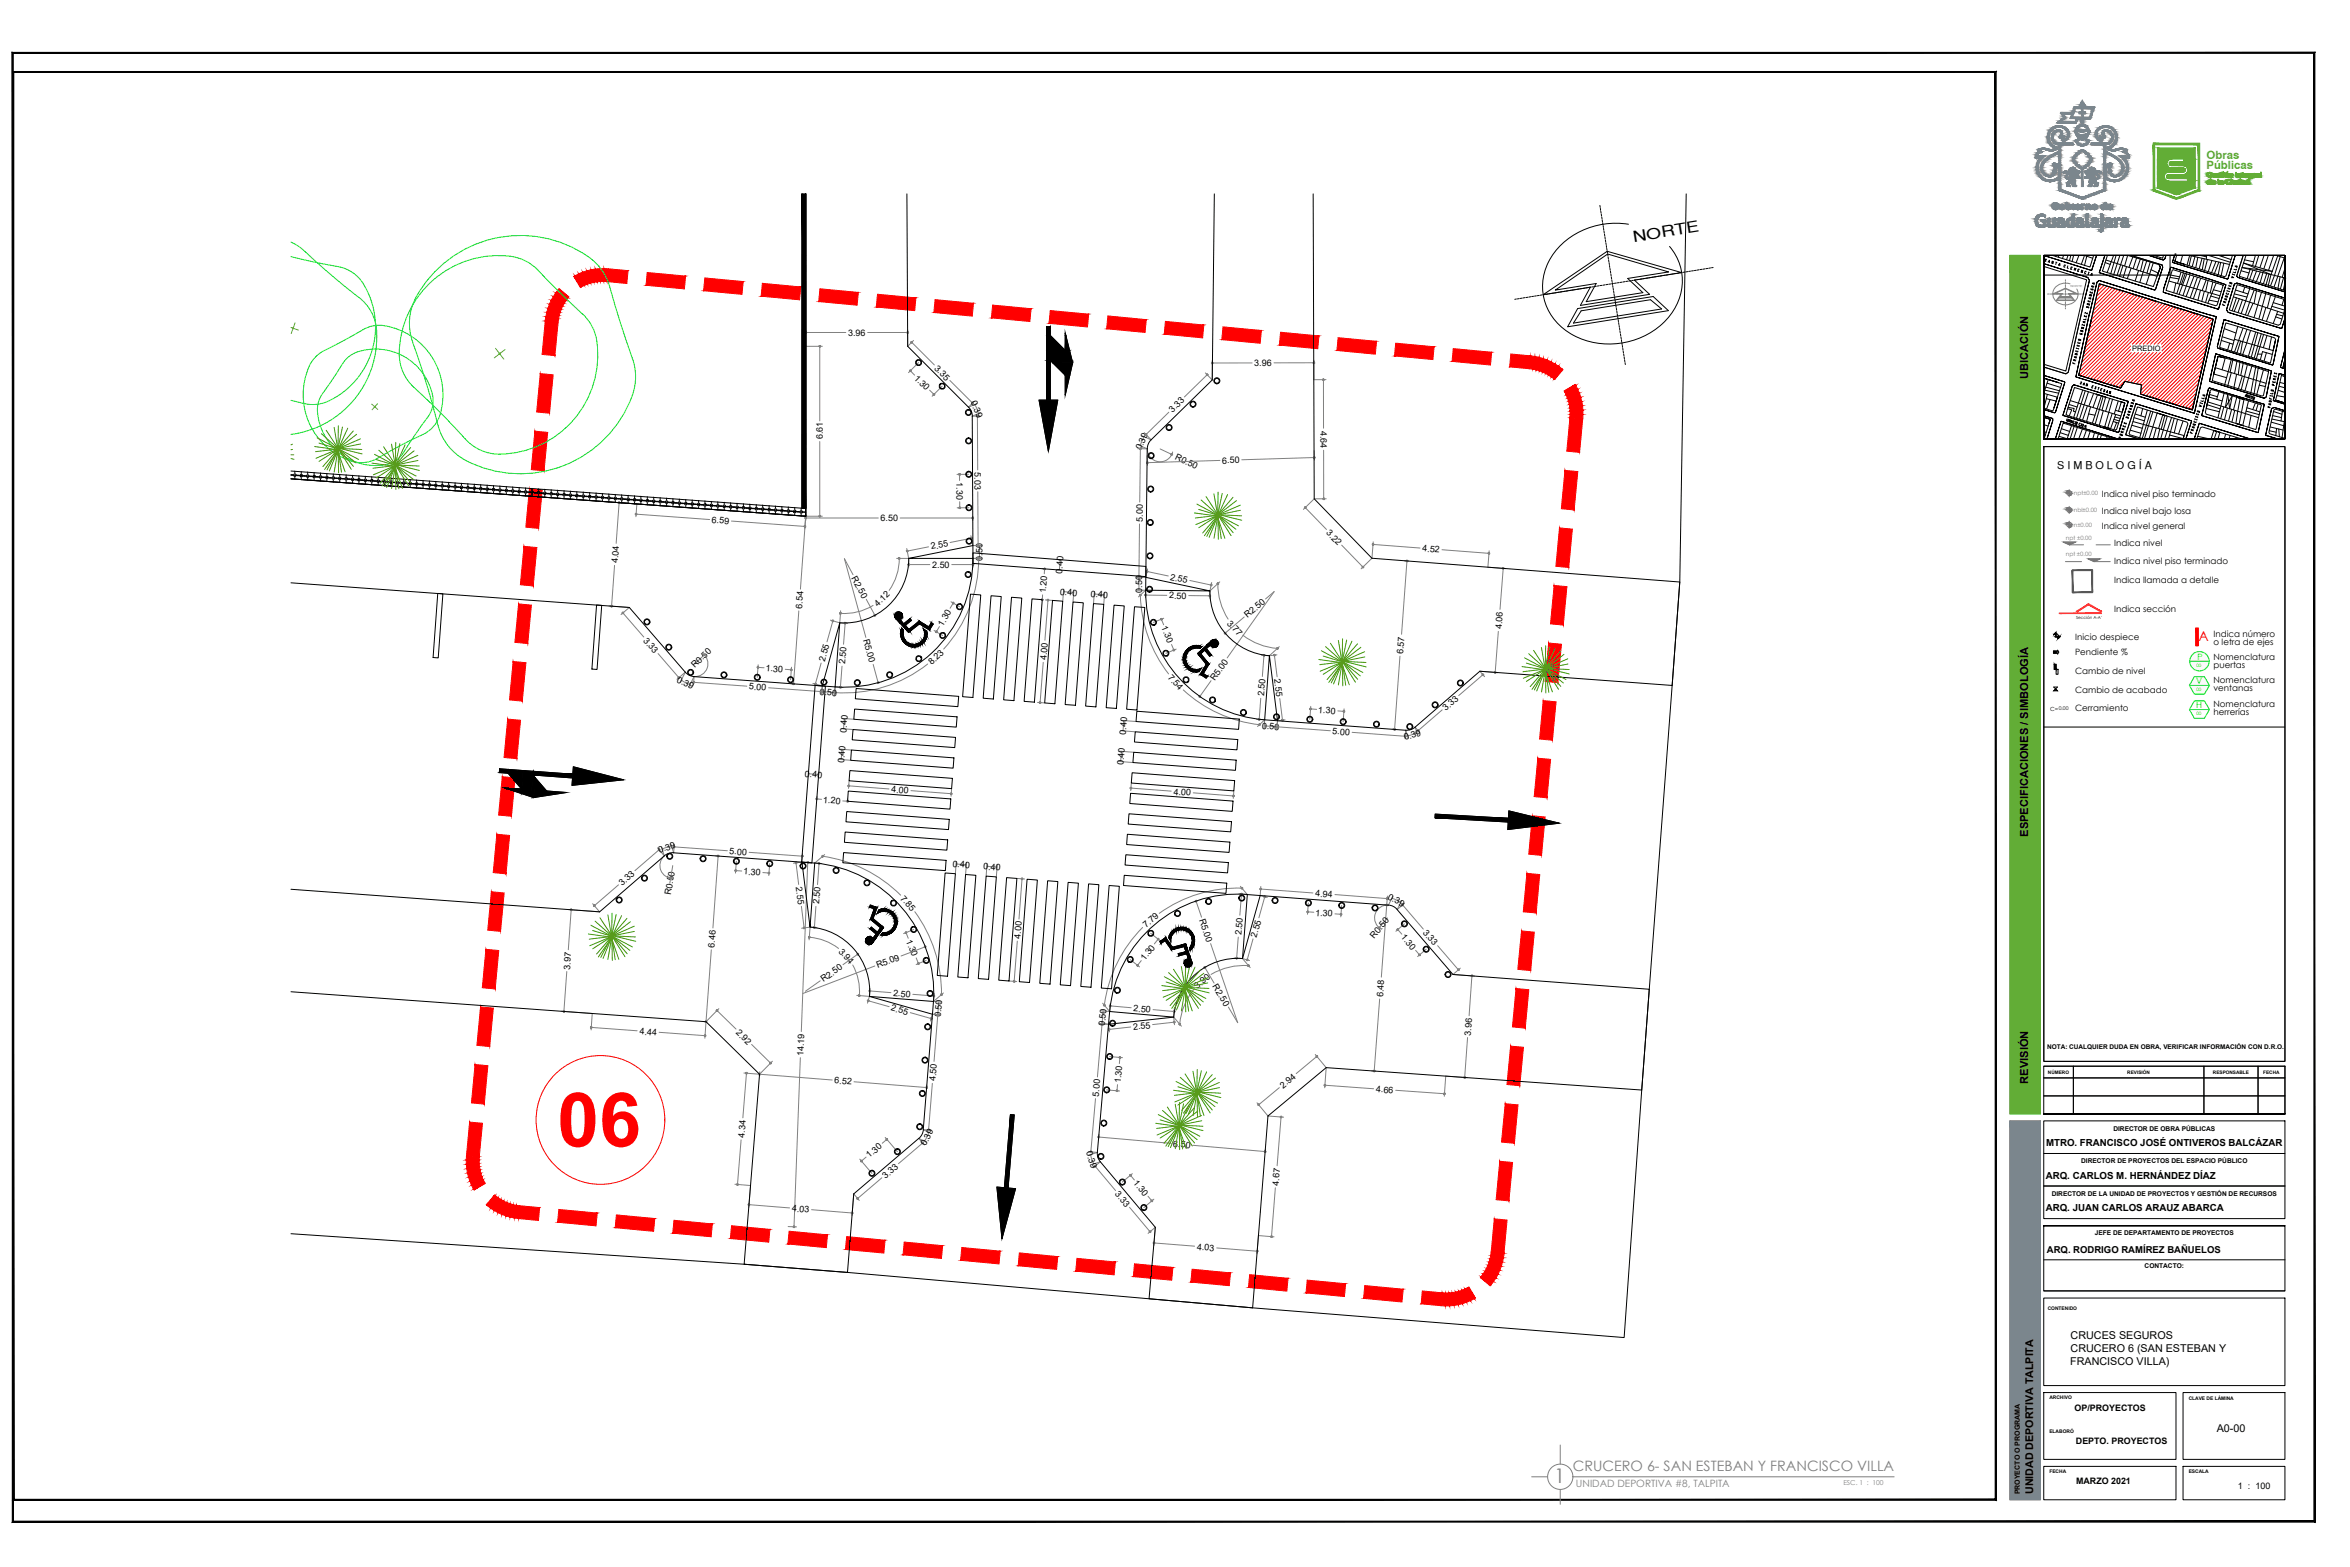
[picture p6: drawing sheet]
<svg xmlns="http://www.w3.org/2000/svg" width="914mm" height="610mm" viewBox="0 0 914 610" stroke-linecap="round" stroke-linejoin="round" font-family="sans-serif">
<defs><g id="words">
<text font-size="29.3" fill="#f00" x="216.8" y="446">06</text>
<text font-size="7.8" fill="#808080" x="604.7" y="576.9">1</text>
<text font-size="5.8" x="635.7" y="94.1" transform="rotate(-9 635.7 94.1)">N O R TE</text>
<text font-size="5.6" fill="#808080" x="612" y="572.4">CRUCERO 6- SAN ESTEBAN Y FRANCISCO VILLA</text>
<text font-size="5.4" fill="#f00" x="855.5" y="249.5">A</text>
<g font-size="4.4" fill="#62ad36">
<text x="858.6" y="61.7">Obras</text>
<text x="858.6" y="65.6">Públicas</text>
</g>
<g font-size="4.3">
<text x="789.2" y="147.3" transform="rotate(-90 789.2 147.3)">UBICACIÓN</text>
<text x="789.2" y="325.5" transform="rotate(-90 789.2 325.5)">ESPECIFICACIONES / SIMBOLOGÍA</text>
<text x="789.1" y="421.5" transform="rotate(-90 789.1 421.5)">REVISIÓN</text>
</g>
<g font-size="4.2">
<text x="800.5" y="182.6">S I M B O L O G Í A</text>
<text x="805.7" y="521">CRUCES SEGUROS</text>
<text x="805.7" y="526">CRUCERO 6 (SAN ESTEBAN Y</text>
<text x="805.5" y="531.1">FRANCISCO VILLA)</text>
<text x="862.6" y="557.1">A0-00</text>
<text x="791.1" y="581.2" transform="rotate(-90 791.1 581.2)">UNIDAD DEPORTIVA TALPITA</text>
</g>
<text font-size="3.9" fill="#808080" x="613.2" y="578.5">UNIDAD DEPORTIVA #8, TALPITA</text>
<g font-size="3.8">
<text x="796.1" y="445.9">MTRO. FRANCISCO JOSÉ ONTIVEROS BALCÁZAR</text>
<text x="796" y="458.6">ARQ. CARLOS M. HERNÁNDEZ DÍAZ</text>
<text x="796" y="471.3">ARQ. JUAN CARLOS ARAUZ ABARCA</text>
</g>
<text font-size="3.7" x="796.5" y="487.5">ARQ. RODRIGO RAMÍREZ BAÑUELOS</text>
<g font-size="3.5">
<text x="330" y="130.6">3.96</text>
<text x="363.3" y="143.4" transform="rotate(45 363.3 143.4)">3.35</text>
<text x="488.1" y="142.4">3.96</text>
<text x="355.5" y="147.2" transform="rotate(45 355.5 147.2)">1.30</text>
<text x="377.7" y="156.4" transform="rotate(67 377.7 156.4)">0.39</text>
<text x="456.3" y="160.7" transform="rotate(-44 456.3 160.7)">3.33</text>
<text x="513.8" y="167.5" transform="rotate(90 513.8 167.5)">4.64</text>
<text x="320.2" y="170.9" transform="rotate(-90 320.2 170.9)">6.61</text>
<text x="444.1" y="175.2" transform="rotate(-67 444.1 175.2)">0.39</text>
<text x="457" y="178.6" transform="rotate(25 457 178.6)">R0.50</text>
<text x="379.2" y="183.7" transform="rotate(90 379.2 183.7)">5.03</text>
<text x="475.6" y="180.3" transform="rotate(-2 475.6 180.3)">6.50</text>
<text x="372.2" y="187.6" transform="rotate(90 372.2 187.6)">1.30</text>
<text x="276.9" y="203.4" transform="rotate(4 276.9 203.4)">6.59</text>
<text x="342.6" y="202.7">6.50</text>
<text x="444.6" y="203" transform="rotate(-89 444.6 203)">5.00</text>
<text x="515.9" y="207.5" transform="rotate(46 515.9 207.5)">3.22</text>
<text x="362.4" y="213.8" transform="rotate(-11 362.4 213.8)">2.55</text>
<text x="553.4" y="214.5" transform="rotate(4 553.4 214.5)">4.52</text>
<text x="240.4" y="219.1" transform="rotate(-86 240.4 219.1)">4.04</text>
<text x="362.7" y="220.9">2.50</text>
<text x="382.3" y="218.1" transform="rotate(-90 382.3 218.1)">0.50</text>
<text x="331.2" y="224.8" transform="rotate(62 331.2 224.8)">R2.50</text>
<text x="413.3" y="223.2" transform="rotate(-86 413.3 223.2)">0.40</text>
<text x="455.2" y="225.4" transform="rotate(12 455.2 225.4)">2.55</text>
<text x="407" y="230.9" transform="rotate(-86 407 230.9)">1.20</text>
<text x="412.3" y="231.3" transform="rotate(4 412.3 231.3)">0.40</text>
<text x="424.3" y="232.2" transform="rotate(4 424.3 232.2)">0.40</text>
<text x="444.4" y="230.5" transform="rotate(-90 444.4 230.5)">0.50</text>
<text x="454.9" y="232.8" transform="rotate(1 454.9 232.8)">2.50</text>
<text x="312.1" y="236.9" transform="rotate(-86 312.1 236.9)">6.54</text>
<text x="341.6" y="236.1" transform="rotate(-43 341.6 236.1)">4.12</text>
<text x="366.9" y="243.8" transform="rotate(-60 366.9 243.8)">1.30</text>
<text x="451.9" y="244.1" transform="rotate(68 451.9 244.1)">1.30</text>
<text x="477.3" y="242.6" transform="rotate(47 477.3 242.6)">3.77</text>
<text x="485.5" y="240.5" transform="rotate(-40 485.5 240.5)">R2.50</text>
<text x="584.3" y="244.8" transform="rotate(-86 584.3 244.8)">4.06</text>
<text x="250.1" y="249.3" transform="rotate(49 250.1 249.3)">3.33</text>
<text x="335.9" y="249" transform="rotate(75 335.9 249)">R5.00</text>
<text x="320.9" y="257.4" transform="rotate(-75 320.9 257.4)">2.55</text>
<text x="407.2" y="256.8" transform="rotate(-86 407.2 256.8)">4.00</text>
<text x="546" y="254.5" transform="rotate(-86 546 254.5)">6.57</text>
<text x="270.3" y="260" transform="rotate(-44 270.3 260)">R0.50</text>
<text x="297.8" y="261.1" transform="rotate(4 297.8 261.1)">1.30</text>
<text x="328.9" y="258.3" transform="rotate(-86 328.9 258.3)">2.50</text>
<text x="362.5" y="258.8" transform="rotate(-43 362.5 258.8)">8.23</text>
<text x="454.2" y="263.8" transform="rotate(47 454.2 263.8)">7.54</text>
<text x="263.1" y="265.2" transform="rotate(26 263.1 265.2)">0.39</text>
<text x="291.4" y="268.2" transform="rotate(4 291.4 268.2)">5.00</text>
<text x="472.7" y="264.9" transform="rotate(-55 472.7 264.9)">R5.00</text>
<text x="495.8" y="264.3" transform="rotate(83 495.8 264.3)">2.55</text>
<text x="318.8" y="270.2" transform="rotate(4 318.8 270.2)">0.50</text>
<text x="491.9" y="270.9" transform="rotate(-86 491.9 270.9)">2.50</text>
<text x="512.8" y="277.2" transform="rotate(4 512.8 277.2)">1.30</text>
<text x="562.6" y="276.5" transform="rotate(-41 562.6 276.5)">3.33</text>
<text x="329.4" y="285" transform="rotate(-86 329.4 285)">0.40</text>
<text x="438.1" y="285.8" transform="rotate(-86 438.1 285.8)">0.40</text>
<text x="491" y="283.5" transform="rotate(4 491 283.5)">0.50</text>
<text x="518.4" y="285.6" transform="rotate(4 518.4 285.6)">5.00</text>
<text x="546.7" y="288.1" transform="rotate(-18 546.7 288.1)">0.39</text>
<text x="328.4" y="297" transform="rotate(-86 328.4 297)">0.40</text>
<text x="437.2" y="297.7" transform="rotate(-86 437.2 297.7)">0.40</text>
<text x="313.1" y="302.1" transform="rotate(4 313.1 302.1)">0.40</text>
<text x="346.8" y="308.2" transform="rotate(4 346.8 308.2)">4.00</text>
<text x="456.6" y="309.1" transform="rotate(4 456.6 309.1)">4.00</text>
<text x="320.2" y="312.2" transform="rotate(4 320.2 312.2)">1.20</text>
<text x="256.6" y="331.9" transform="rotate(-18 256.6 331.9)">0.39</text>
<text x="283.8" y="332.3" transform="rotate(4 283.8 332.3)">5.00</text>
<text x="289.1" y="340.1" transform="rotate(4 289.1 340.1)">1.30</text>
<text x="370.6" y="337.2" transform="rotate(4 370.6 337.2)">0.40</text>
<text x="382.5" y="338.1" transform="rotate(4 382.5 338.1)">0.40</text>
<text x="242.1" y="344.6" transform="rotate(-41 242.1 344.6)">3.33</text>
<text x="309.7" y="345.1" transform="rotate(83 309.7 345.1)">2.55</text>
<text x="261.1" y="348.3" transform="rotate(-81 261.1 348.3)">R0.50</text>
<text x="318.8" y="351.8" transform="rotate(-86 318.8 351.8)">2.50</text>
<text x="350.2" y="349.6" transform="rotate(49 350.2 349.6)">7.85</text>
<text x="511.7" y="348.7" transform="rotate(4 511.7 348.7)">4.94</text>
<text x="539.8" y="349.7" transform="rotate(27 539.8 349.7)">0.39</text>
<text x="466.6" y="357.9" transform="rotate(71 466.6 357.9)">R5.00</text>
<text x="511.7" y="356.2" transform="rotate(4 511.7 356.2)">1.30</text>
<text x="397.1" y="365.3" transform="rotate(-86 397.1 365.3)">4.00</text>
<text x="445.9" y="361.1" transform="rotate(-40 445.9 361.1)">7.79</text>
<text x="483.1" y="363.7" transform="rotate(-86 483.1 363.7)">2.50</text>
<text x="489" y="364.7" transform="rotate(-74 489 364.7)">2.55</text>
<text x="534.7" y="365.2" transform="rotate(-50 534.7 365.2)">R0.50</text>
<text x="544.9" y="364.7" transform="rotate(49 544.9 364.7)">1.30</text>
<text x="553.5" y="362.9" transform="rotate(49 553.5 362.9)">3.33</text>
<text x="278.1" y="368.7" transform="rotate(-86 278.1 368.7)">6.46</text>
<text x="326.2" y="370.2" transform="rotate(49 326.2 370.2)">3.94</text>
<text x="352.5" y="366" transform="rotate(68 352.5 366)">1.30</text>
<text x="221.8" y="377.2" transform="rotate(-86 221.8 377.2)">3.97</text>
<text x="341.5" y="376.7" transform="rotate(-21 341.5 376.7)">R5.09</text>
<text x="445.4" y="374" transform="rotate(-52 445.4 374)">1.30</text>
<text x="320.4" y="382.1" transform="rotate(-35 320.4 382.1)">R2.50</text>
<text x="471.7" y="383.7" transform="rotate(59 471.7 383.7)">R2.50</text>
<text x="347.5" y="387.4" transform="rotate(4 347.5 387.4)">2.50</text>
<text x="466" y="384.7" transform="rotate(-40 466 384.7)">3.90</text>
<text x="538.1" y="387.8" transform="rotate(-86 538.1 387.8)">6.48</text>
<text x="346.5" y="393" transform="rotate(16 346.5 393)">2.55</text>
<text x="366.1" y="395.7" transform="rotate(-85 366.1 395.7)">0.50</text>
<text x="440.9" y="393.3" transform="rotate(5 440.9 393.3)">2.50</text>
<text x="286.1" y="401.9" transform="rotate(44 286.1 401.9)">2.92</text>
<text x="430" y="399.2" transform="rotate(-85 430 399.2)">0.50</text>
<text x="441" y="400.7" transform="rotate(-6 441 400.7)">2.55</text>
<text x="248.8" y="402.3" transform="rotate(4 248.8 402.3)">4.44</text>
<text x="572.3" y="402.9" transform="rotate(-86 572.3 402.9)">3.96</text>
<text x="312.7" y="410.9" transform="rotate(-88 312.7 410.9)">14.19</text>
<text x="324.6" y="421.5" transform="rotate(4 324.6 421.5)">6.52</text>
<text x="364.1" y="420.6" transform="rotate(-86 364.1 420.6)">4.50</text>
<text x="436.1" y="421.5" transform="rotate(-85 436.1 421.5)">1.30</text>
<text x="499.3" y="423.5" transform="rotate(-40 499.3 423.5)">2.94</text>
<text x="535.4" y="424.8" transform="rotate(4 535.4 424.8)">4.66</text>
<text x="427.6" y="426.6" transform="rotate(-85 427.6 426.6)">5.00</text>
<text x="289.7" y="442.6" transform="rotate(-85 289.7 442.6)">4.34</text>
<text x="360.3" y="445.9" transform="rotate(-63 360.3 445.9)">0.39</text>
<text x="422.6" y="448.1" transform="rotate(73 422.6 448.1)">0.39</text>
<text x="456.4" y="446.1" transform="rotate(5 456.4 446.1)">6.50</text>
<text x="338.3" y="450.7" transform="rotate(-41 338.3 450.7)">1.30</text>
<text x="344.6" y="458.6" transform="rotate(-40 344.6 458.6)">3.33</text>
<text x="440.8" y="460.3" transform="rotate(50 440.8 460.3)">1.30</text>
<text x="497.6" y="461.2" transform="rotate(-86 497.6 461.2)">4.67</text>
<text x="433.7" y="464.6" transform="rotate(50 433.7 464.6)">3.33</text>
<text x="308.1" y="471.2" transform="rotate(5 308.1 471.2)">4.03</text>
<text x="465.7" y="486.1" transform="rotate(4 465.7 486.1)">4.03</text>
<text x="807.2" y="548.9">OP/PROYECTOS</text>
<text x="807.8" y="561.9">DEPTO. PROYECTOS</text>
<text x="807.8" y="577.5">MARZO 2021</text>
<text x="870.8" y="579.4">1 : 100</text>
</g>
<g font-size="3.4">
<text x="817.8" y="193.3">Indica nivel piso terminado</text>
<text x="817.8" y="199.9">Indica nivel bajo losa</text>
<text x="817.8" y="205.7">Indica nivel general</text>
<text x="822.6" y="212.5">Indica nivel</text>
<text x="822.6" y="219.4">Indica nivel piso terminado</text>
<text x="822.6" y="227">Indica llamada a detalle</text>
<text x="822.6" y="238.2">Indica sección</text>
<text x="807.4" y="249">Inicio despiece</text>
<text x="861.3" y="247.7">Indica número</text>
<text x="861.3" y="250.8">o letra de ejes</text>
<text x="807.4" y="254.9">Pendiente %</text>
<text x="861.3" y="256.7">Nomenclatura</text>
<text x="807.4" y="262.2">Cambio de nivel</text>
<text x="861.3" y="259.9">puertas</text>
<text x="807.4" y="269.6">Cambio de acabado</text>
<text x="861.3" y="265.8">Nomenclatura</text>
<text x="861.3" y="269">ventanas</text>
<text x="861.3" y="275.2">Nomenclatura</text>
<text x="807.4" y="276.6">Cerramiento</text>
<text x="861.3" y="278.3">herrerías</text>
</g>
<g font-size="3.4" fill="#0f0">
<text x="855.1" y="256.8">P</text>
<text x="854.6" y="266.3">V</text>
<text x="854.6" y="275.6">H</text>
</g>
<text font-size="2.9" x="829.6" y="136.6">PREDIO</text>
<text font-size="2.7" x="785.9" y="581.4" transform="rotate(-90 785.9 581.4)">PROYECTO O PROGRAMA</text>
<g font-size="2.6">
<text x="822.3" y="440">DIRECTOR DE OBRA PÚBLICAS</text>
<text x="809.8" y="452.6">DIRECTOR DE PROYECTOS DEL ESPACIO PÚBLICO</text>
<text x="798.3" y="465.1">DIRECTOR DE LA UNIDAD DE PROYECTOS Y GESTIÓN DE RECURSOS</text>
<text x="815.1" y="480.6">JEFE DE DEPARTAMENTO DE PROYECTOS</text>
<text x="834.5" y="493.2">CONTACTO:</text>
</g>
<text font-size="2.6" fill="#808080" x="717.3" y="577.7">ESC. 1 : 100</text>
<text font-size="2.5" x="796.5" y="408">NOTA: CUALQUIER DUDA EN OBRA, VERIFICAR INFORMACIÓN CON D.R.O.</text>
<g font-size="2.3" fill="#767676">
<text x="806.9" y="192.7">npt±0.00</text>
<text x="806.9" y="199.3">nbl±0.00</text>
<text x="803.8" y="209.9">npt ±0.00</text>
<text x="806.9" y="205">n±0.00</text>
<text x="803.8" y="216.5">npt ±0.00</text>
</g>
<text font-size="2.2" x="797.8" y="276.5">C=0.00</text>
<g font-size="1.9">
<text x="796.8" y="509.8">CONTENIDO</text>
<text x="797.4" y="544.3">ARCHIVO</text>
<text x="851.6" y="544.8">CLAVE DE LÁMINA</text>
<text x="797.4" y="557.3">ELABORÓ</text>
<text x="797.4" y="573">FECHA</text>
<text x="851.6" y="573">ESCALA</text>
</g>
<g font-size="1.8" fill="#0f0">
<text x="854.7" y="259.3">00</text>
<text x="854.7" y="269">00</text>
<text x="854.7" y="278.3">00</text>
</g>
<g font-size="1.8">
<text x="796.9" y="417.7">NÚMERO</text>
<text x="827.8" y="417.7">REVISIÓN</text>
<text x="861.1" y="417.7">RESPONSABLE</text>
<text x="880.6" y="417.7">FECHA</text>
</g>
<text font-size="1.6" x="807.8" y="240.9">Sección A-A'</text>
<text font-size="1.1" fill="#808080" x="805.6" y="111.7">NORTE</text>
</g></defs>
<!-- layer: A-Cotas -->
<g fill="none" stroke="#808080" stroke-width=".39">
<path d="M313.5 128.3v6.4h6.5M313.5 129.3h15.6M319 134.7v29M337.6 129.3h15.6M353.2 128.3v6.4l2.3-2.3M354.8 133.2l8.8 8.8M354.2 144.3l1.7 1.6M357.4 141.1l-3.9 3.9M361.7 151.8l1.7 1.6M366.6 150.2l-3.9 4M369.6 148l8.8 8.8M379.1 156.1l-2.3 2.3 3.3-1.4"/>
<path d="M379.2 157.4l1 1.7 .5 1.8M469.7 145.8l-8.8 8.6M471.7 140.2v7.6l-2.7-2.7M487.2 141.2h-15.5M511.2 140.1v7.6h4.8M511.2 141.1l-15.5 .1M515 147.7v18.9M319 171.8v29M380.3 161.9l.1 20.9M381.6 160.5l-3.3 1.4h3M442.7 174.6h3.7M442.8 173.1l3.6 1.5"/>
<path d="M443.7 174.6l-.2 20.7M445.2 168.3l2.7 2.8-3.6-1.6M445.3 169.9l-1 1.7-.5 1.8M446.4 177.3l.1 3.7M446.4 174.6a5 5 0 0 0 4.4 5 5 5 0 0 0 5.5-3.8M451.4 174.6l4.5 2.2M454.8 160.4l-8.9 8.7M474.7 179.1l-28.3 .9M511.3 175.3l.1 3.7M511.4 178l-28.2 .9M515 175.1l.1 19M239.9 195.5l7.9 .5-.4 5"/>
<path d="M240.9 195.5l-1.1 15.9M373.4 184.6v2.3M373.4 195.2v2.3M376.9 184.5l-4.5 .1M377 197.5h-4.6M380.5 191.3l.1 20.9M507.9 197.5l8.2 8.5M516.1 194.1h-4.7l-4.2 4.1M239.1 219.9l-1.1 15.9M247.5 200l28.6 2.1M284.6 202.7l28.6 2.1M312.5 200.7l1 .1"/>
<path d="M313.5 200.8v1.7M313.5 200.8h6.5M313.5 201.5h28.3M313.5 200.8l-2 28.4M313.5 200.8l-.4 5M348.9 217.2h4.7M349.9 217.2a21.3 21.3 0 0 1-3.9 12.5M350.3 201.5h28.2M352.8 213.4l.8 3.8M353.6 217.2v3.4M353.6 219.6h8.2M361.3 212.7l-8.3 1.7"/>
<path d="M370.3 219.6h8.3M377.8 208.4l.8 3.8M378 209.4l-8.3 1.6M378.5 200.8v1.7M378.6 217.2v3.4M378.6 217.2h3.5M378.6 212.2h3.5M380.8 217.2a52.2 52.2 0 0 1-13.6 35.3M381.1 212.2v5M381.6 212.2h-3M381.8 217.2h-3.2M411.5 217.7h1l-.3 4.1-1-.1"/>
<path d="M443.4 203.8l-.2 25.8M522.1 212.1l8.2 8.5M534.3 211.8l18.2 1.4M534.3 210.8l-.5 6.4-4.2 4.1M546.5 218.2l1.6 .1M547.5 218.2l-2.1 28.6M561.1 213.9l18.3 1.4M579.4 214.3l-.5 6.4 7 .5M237 235.7l7.9 .6-3.3 2.8M242.4 238.4l8.1 9.4M310.8 237.7l-2 28.3h-1M327.1 237.6l-.3 4.7"/>
<path d="M331.9 223.6l-3.3-6.2 8.3 30.6M337.1 233.1l3.3 6.3M339.7 235.5a21.3 21.3 0 0 1-12.7 3.1M370 234.1l3.3 1.9M370.9 234.6l-1.2 2M405.5 221.2l1 .1-.2 1.9M405.7 231.4l-.1 1.9-1-.1M406.8 233.4l2.8 .2M407.8 233.4l-1.2 15.7M413.8 230.2l4 .3M413.9 229.2l-.4 4.7M417.9 229.5l-.4 4.7"/>
<path d="M425.8 231.1l4 .3M425.9 230.1l-.4 4.7M429.8 230.4l-.3 4.7M442.2 229.6h3.6M443.7 231.5a52.1 52.1 0 0 0 11 30.7M445.8 231.5l8.2 .1M445.8 229.6v2.9M445.8 229.6l-2.8 2.6M446.3 222.3l8.3 1.8M446.5 221.3l-.6 3.3h-3.7M462.5 231.7l8.3 .1M463 225.8l8.3 1.8"/>
<path d="M470.8 229.9v2.9M471.5 226.6l-.7 3.3M473.9 227a25 25 0 0 0 4 13.9M474.6 226.4l-3.8 3.5M492.4 233l3.4-2.8-18.3 25.7M584.9 221.1l-1.2 16M256.1 254.3l8.1 9.3M273.3 254.1a5 5 0 0 1 1.9 5.8 5 5 0 0 1-5.1 3.3M274 254.8l-3.6 3.4M294.9 259.6l2.4 .2M295 258.6l-.4 4.9M308 259.6l-.4 4.8"/>
<path d="M319.5 257.9l-2.2 8.2M323.1 241.3l3.7 1M324.1 241.5l-2.3 8.2M326.8 242.3l3 .2M327.6 259.2l-.6 8.1M328.9 242.4l-.7 8.2M339.8 258.5l1.9 7.1M361 258.3a53.6 53.6 0 0 1-41.2 10.8l-20.7-1.5M363.5 245.3l3.3 1.9M365.5 243.8l-1.2 2M405.9 257.7l-1.2 15.6M451.9 240.9l.9 2.2"/>
<path d="M452.8 240.5l-4 1.6M455.9 250.7l.9 2.2M457.7 252.5l-4.1 1.7M483.6 247.1a25 25 0 0 0 13.4 5.1M484.1 240l-7.4 6.3M490.8 254.9l3.1 .2M491.8 254.9l-.6 8.3M495.9 254.9l1 8.4M496.9 254.8l-3 .3M497.8 251.6l-3.9 3.5M544.7 255.3l-2.1 28.4M583 245.6l-1.2 16"/>
<path d="M263.4 264.3l3.3-2.8-2 4M265.1 264.5l1.6 1.1 1.8 .6M269.9 265.4l20.7 1.5M270.1 263.2l-.3 3.2M270.1 263.2l-2 4M305.5 260.4l2.4 .2M316.3 265.8l3.6 1-.2 3.3M327.5 279.5l4.7 .3M328 267.4l-3.1-.2-.2 3.2M328.5 279.5l-.3 4M403.7 273.2l2.8 .3M460.4 268.4a52.1 52.1 0 0 0 29.6 13.5"/>
<path d="M471.2 264.8l-4.4 6.2M489 279.8l3.1 .2M490.6 271.7l-.6 8.2M498 271.7l1 8.5M510 275.8l2.3 .2M510 274.8l-.3 5M520.6 276.6l2.3 .1M523 275.7l-.4 5.1M561.2 276.2l-9.4 8M577 262.5l-9.4 8.1M582.8 261.7l-7-.6 1.9 2.2M326.3 295.4l4.7 .4"/>
<path d="M326.6 291.4l4.7 .4M327.2 283.4l4.7 .4M327.6 291.5l-.3 4M435 296.2l5.8 .4M435.4 292.2l5.7 .4M436 284.2l5.7 .5M436.3 280.2l5.7 .5M436.4 292.3l-.4 4M437.3 280.3l-.3 4M491.9 282.4l25.7 1.9M492.1 280l-.2 3.4M492.1 280l-2.8 2.6"/>
<path d="M500 280l-2.9 .4-.3 3.3M526.1 284.9l20.7 1.5M541.6 283.7l1.6 .1M548 287.1l-1-3-.3 3.3M551.3 284.9l-1.7 .9-1.9 .3M552.5 285l-1.9-2.1 1 3M314.6 300l-.1 1 4 .3 .1-1M317.9 309.8l-.1 1 1.9 .2M329.9 310.7l-.1 1-1.9-.1M330.2 305.7l15.7 1.2M330.4 303.7l-.2 3M354.5 307.6l15.6 1.2"/>
<path d="M370.3 306.8l-.2 3M440 306.6l15.7 1.2M440.2 304.6l-.2 3M464.3 308.4l15.6 1.2M480.1 307.7l-.2 2.9M256.5 330.6l-9.4 8.1M257.3 329.5l1.2 3.5-2.7-3.2M258.5 332.9a5 5 0 0 0-1.4 5.6 5 5 0 0 0 4.9 3.2M261 328.3l1.1 3.5 .3-3.3M261.3 329.2l-1.9 .4-1.7 .8M261.8 336.7l-1.2 6.9M262.3 329.5l20.7 1.5"/>
<path d="M278.4 333h1l-2 28M286.2 338.7l2.4 .2M286.5 335l-.3 4.7M291.5 331.6l20.7 1.5M296.8 339.5l2.4 .1M299.5 336l-.4 4.6M309.7 335.7l1.1 8.4M312 335.4l3.3 .1M312 335.4l-3.3 .4M312.3 332.1l-.3 3.3M314.3 335.5l-2.5 65.8M318.7 335.9l-.6 8.2"/>
<path d="M320.1 333.1a53.9 53.9 0 0 1 30.3 15.1M320.9 332.5l-3.9 3.3 2.7 .2M372 336.1l4 .3M372.1 335.1l-.4 4.8M376.1 335.4l-.4 4.8M384 337l4 .3M384.1 336l-.4 4.8M388.1 336.3l-.4 4.8M222.3 353.9l-1.2 15.6M230.6 351.6l2.7 3.1-12-.8M240.7 344.2l-9.4 8.2M311.8 352.6l1.1 8.4"/>
<path d="M317.5 352.6l-.6 8.2M356 354.7a53.9 53.9 0 0 1 10.3 32.2M395.7 341.7l3 .2M397.7 341.9l-1.2 15.6M465.4 350.5l2.1 6.3M482.6 344.8l2.7 3.2-3.2-.2M483.1 347.8l-.7 8.2M483.3 345.5a52.3 52.3 0 0 0-32.2 9.8M490.5 345.9l20.4 1.5M490.6 344.9l-.3 3.5 2.8 .7M492.1 348.9l-2.3 8.1M508.8 354.7l2.4 .2"/>
<path d="M509.1 351.3l-.4 4.4M519.4 355.5l2.4 .2M519.4 348l20.4 1.6M522.1 352.3l-.4 4.4M538.6 352l1 .1M539.6 352.1l-2.1 28M539.9 348.6l-.3 3.5M539.9 357.1l-3.3 3.8M540.3 352.1a5 5 0 0 0-5.2 3.6 5 5 0 0 0 2.4 5.8M541.6 349.5l1.8 .6 1.6 1.1M542 348.6l-1.8 3.5M545.4 350.4l-1.8 3.5 2.9-2.5"/>
<path d="M545.8 352l8 9.4M546.5 359.4l-3.4 2.9M220.5 377.9l-1.1 15.6M276.8 369.5l-2.1 28M314.9 364.6a21 21 0 0 1 11.4 4.4M315.2 360.7l2.7 .2M315.2 360.7l-3.3 .4M315.2 360.7l-.4 4.9M331.8 375.4a21 21 0 0 1 2.6 11.9M333.8 371.2l-5.8 4.1M340.4 375.8l-28 10.7M352.5 362.8l.9 2.2"/>
<path d="M355.5 361.6l-3.9 1.6M356.5 372.7l.9 2.1M360 368.3l-9.4 3.6M360.4 373.6l-3.9 1.6M395.8 366.1l-1.2 15.7M439.8 373.3l3.6 2.9M444.1 373.7l-1.5 1.8M444.6 360.8a52.3 52.3 0 0 0-14.9 30.2M447.8 363.1l3.6 2.8M450.6 365.4l-1.4 1.8M468.8 376.4l3.6 6M471.1 367.1l10.5 30.7-3.6-6"/>
<path d="M480.2 372.7l3.3 .2M481.8 364.5l-.6 8.3M483.5 372.9l2.7 .8M483.5 372.9l3 3.5M485.8 375.7a25 25 0 0 0-14.6 3.4M487.6 365.3l-2.3 8.1M543.9 361.6l1.6 1.8M550.8 369.7l1.6 1.8M554.9 369.3l-3.3 2.8M559.4 367.9l8 9.4M568.2 376.6l-2.8 2.5 8.3 .6M572.7 379.6l-1.1 15.6"/>
<path d="M218.4 393.4l12 .9-.4 6.4M230.1 399.7l17.8 1.3M273.7 397.4l1 .1M274.7 397.5l-.4 6.4M279 393.1l7.4 7.2M279.7 392.4l-5 5.1M319.1 381.6l-5.7 4M333.4 387.2l4.9 .4M337.8 389.3l8.2 2.3M338.3 387.6l-.8 2.6M338.5 385.5l8.2 .7M338.5 384.5l-.2 3.1"/>
<path d="M354.2 393.9l8.1 2.3M355.2 386.8l8.2 .7M363.2 389.6l3.1 .2M363.5 386.5l-.3 3.1M365.3 389.8l-1.9 23.1M365.9 394.8l-3.1-.2-.7 2.6M367.1 386.3l-3.9 3.3M392.6 381.6l3 .2M427.8 398.2l3.6 .3 .3 3M428.3 393.2l3.5 .3M429 390.3l2.8 3.2M429.2 393.3l-2.2 25.7"/>
<path d="M432 391.3l8.2 .7M432 390.3l-.2 3.2M440 399.5l-8.4 1M448.7 392.8l8.2 .7M456.7 395.7l.3 3M456.7 395.7l3 3.5M456.9 397.7l-8.4 .9M457 392.5l-.3 3.2M464.8 384.6a25 25 0 0 0-5.8 13.8M536.8 388.6l-2.1 28h-1M256.5 401.6l17.8 1.3M289.5 417.4l6 .5"/>
<path d="M290.5 417.5l-1.4 17.4M292.5 406.3l7.3 7.3M295.5 417.9l28.3 2.2M295.6 416.9l-.1 1M300.5 412.8l-5 5.1M311.4 411.5l-2.4 65.8M431.8 411l5 .5M435.8 411.4l-.3 2.3M511.8 410.2l4.2 5.1-.5 7.9M512.4 411l-8 6.6M570.9 419.2l-8.4-.6-.5 7.9M571 403.6l-1.1 15.5"/>
<path d="M332.3 420.8l28.3 2.3v-1M362.3 439.7l-3-.2 2.9 1.5M362.8 421.5l-1.5 18.1M426.3 427.4l-1.8 20.7M430.6 424l5 .4M434.8 422l-.2 2.3M489.1 429l4.3 5.1 6.1 .5M497.8 423.1l-8 6.7M498.5 434.6l-1.6 18.9M515.5 422.2l19 1.4M543.1 424.1l18.9 1.4M288.4 443.4l-1.4 17.4"/>
<path d="M334.5 450.9l4.8 5.6M337 450.1l-1.8 1.6M343.1 458.2l-9.4 8.1M344.4 442.5l4.8 5.5M345.1 443.2l-1.8 1.6M359 444.6l-9.4 8.1M360.5 444.4l-3-1.5 2.2 2.5M361.4 440.5l-.7 1.8-1.1 1.6M423.5 448l3.5 .3-3.5 1.1M424.4 449.1l.4 1.9 .8 1.7M424.6 453.1l3.5-1.1-2.8 2.3M426.1 453.7l8 9.5"/>
<path d="M427.6 441.3l-.1 1 28.2 2.5M439.9 457.2l1.5 1.8M440.6 456.6l-3.9 3.3M464.1 445.5l28.2 2.5 .1-1M286 460.7l6.1 .5-.7 8.4M291.4 468.6l15.8 1.3M306.7 477.2l3.3 .1M315.8 470.6l15.8 1.3M334.4 467l-2.2-2.6-.7 8.5M439.5 469.7l8 9.5M446.7 465.4l1.5 1.8M446.7 479.8l2.8-2.4-.5 7.1"/>
<path d="M449 466.5l-3.9 3.3M496.2 462.1l-1.5 19M449 483.5l15.8 1.3M473.4 485.5l15.8 1.3M495.7 481.2l-6-.5-.6 7.1"/>
</g>
<!-- layer: 0 -->
<g fill="#808080" stroke="#808080" stroke-width=".39">
<path d="M469.7 145.5v.3zM469.5 145.6l.2 .2zM469.5 145.6l.2 .2z"/>
<path d="M469.5 145.8h.2zM469.5 145.9l.2-.1zM469.7 145.8v.2z"/>
<path d="M469.7 145.8h.3zM469.9 145.6l-.2 .2z"/>
<path d="M445.7 169.2l.2-.1zM445.9 169.1v.2zM445.9 169.1h.3z"/>
<path d="M445.9 169.1l.2-.2zM445.9 168.8v.3zM445.7 168.9l.2 .2z"/>
<path d="M445.7 168.9l.2 .2zM445.7 169l.2 .1z"/>
<path d="M443.2 224.6v.2zM443.2 224.6h.2zM443.2 224.6h.2z"/>
<path d="M443.2 224.3v.3zM443 224.4l.2 .2zM443 224.4l.2 .2z"/>
<path d="M442.9 224.6h.3zM443.2 224.6l-.2 .2z"/>
<path d="M443.5 174.4l.2 .2zM443.5 174.4l.2 .2zM443.5 174.6h.2z"/>
<path d="M443.5 174.7l.2-.1zM443.7 174.6v.2zM443.7 174.6h.3z"/>
<path d="M443.9 174.4l-.2 .2zM443.7 174.3v.3z"/>
<path d="M446.1 222.3h.2zM446.1 222.4l.2-.1zM446.3 222.3v.2z"/>
<path d="M446.3 222.3l.3 .1zM446.3 222.3l.2-.1zM446.4 222.1l-.1 .2z"/>
<path d="M446.2 222.1l.1 .2zM446.2 222.1l.1 .2z"/>
<path d="M471.3 227.6l.2-.2zM471.3 227.4v.2zM471.1 227.4l.2 .2z"/>
<path d="M471.1 227.4l.2 .2zM471 227.5l.3 .1zM471.1 227.7l.2-.1z"/>
<path d="M471.3 227.6l-.1 .2zM471.3 227.6l.1 .2z"/>
<path d="M445.5 231.5h.3zM445.6 231.7l.2-.2zM445.8 231.5v.3z"/>
<path d="M445.8 231.5h.2zM445.8 231.5l.1-.2zM445.8 231.3v.2z"/>
<path d="M445.6 231.3l.2 .2zM445.6 231.3l.2 .2z"/>
<path d="M470.9 231.6l-.1 .2zM470.8 231.5v.3zM470.6 231.6l.2 .2z"/>
<path d="M470.6 231.6l.2 .2zM470.5 231.8h.3zM470.6 231.9l.2-.1z"/>
<path d="M470.8 231.8v.2zM470.8 231.8h.2z"/>
<path d="M490 279.9l-.1 .2zM490 279.9h.2zM490 279.9h.2z"/>
<path d="M490 279.6v.3zM489.8 279.7l.2 .2zM489.8 279.7l.2 .2z"/>
<path d="M489.7 279.9h.3zM489.8 280l.2-.1z"/>
<path d="M491.6 254.8l.2 .1zM491.6 254.8l.2 .1zM491.6 254.9h.2z"/>
<path d="M491.6 255.1l.2-.2zM491.8 254.9v.3zM491.8 254.9l.3 .1z"/>
<path d="M491.8 254.9l.3 .1zM491.8 254.7v.2z"/>
<path d="M495.7 254.7l.2 .2zM495.7 254.7l.2 .2zM495.6 254.9h.3z"/>
<path d="M495.9 254.9v.2zM495.9 254.9v.2zM495.9 254.9l.2-.1z"/>
<path d="M496 254.7l-.1 .2zM495.8 254.6l.1 .3z"/>
<path d="M499 280.2l.1 .2zM499 280.2l.3-.1zM499.2 280l-.2 .2z"/>
<path d="M499 279.9v.3zM498.8 280l.2 .2zM498.8 280l.2 .2z"/>
<path d="M498.8 280.2l.1 .2 .1-.2zM499 280.2l-.1 .2z"/>
<path d="M496.7 282.7h.2zM496.7 282.9l.2-.2zM496.9 282.7v.3z"/>
<path d="M496.9 282.7h.3zM496.9 282.7h.3zM496.9 282.5v.2z"/>
<path d="M496.7 282.6l.2 .1zM496.7 282.6l.2 .1z"/>
<path d="M547 286.2l-.2 .2zM546.8 286.2v.2zM546.6 286.2l.2 .2z"/>
<path d="M546.6 286.2l.2 .2zM546.6 286.4h.2zM546.6 286.6l.2-.2z"/>
<path d="M546.8 286.4v.3zM546.8 286.4h.3z"/>
<path d="M551.6 284.4l.2-.2zM551.8 284.2v.3zM551.8 284.2h.2z"/>
<path d="M552 284.1l-.2 .1zM551.8 284v.2zM551.6 284.1l.2 .1z"/>
<path d="M551.6 284.1l.2 .1zM551.5 284.2h.3z"/>
<path d="M577 262.3v.2zM576.8 262.3l.2 .2zM576.8 262.3l.2 .2z"/>
<path d="M576.8 262.5h.2zM576.8 262.7l.2-.2zM577 262.5v.3z"/>
<path d="M577 262.5h.3zM577 262.5h.3z"/>
<path d="M522.9 276.7h.3zM522.9 276.5v.2zM522.7 276.6l.2 .1z"/>
<path d="M522.7 276.6l.2 .1zM522.7 276.7h.2zM522.7 276.9l.2-.2z"/>
<path d="M522.9 276.7v.3zM522.9 276.7h.3z"/>
<path d="M509.7 275.8h.3zM509.7 276l.3-.2zM510 275.8l-.1 .2z"/>
<path d="M510 275.8h.2zM510 275.8h.2zM510 275.5v.3z"/>
<path d="M509.8 275.6l.2 .2zM509.8 275.6l.2 .2z"/>
<path d="M456.8 252.9l.1 .2zM456.8 252.9l.2-.1zM456.9 252.7l-.1 .2z"/>
<path d="M456.7 252.7l.1 .2zM456.7 252.7l.1 .2-.3-.1zM456.5 252.8l.3 .1z"/>
<path d="M456.5 253l.3-.1zM456.8 252.9l.1 .2z"/>
<path d="M451.8 240.7l.1 .2zM451.7 240.8l.2 .1zM451.7 241l.2-.1z"/>
<path d="M451.9 240.9l.1 .2zM451.9 240.9l.2 .1-.1 .1zM451.9 240.9l.2 .1z"/>
<path d="M452 240.7l-.1 .2zM451.8 240.7h.2l-.1 .2z"/>
<path d="M443.5 231.4l.2 .1zM443.5 231.4l.2 .1h-.3zM443.4 231.5h.3z"/>
<path d="M443.7 231.5v.3zM443.7 231.5l.2 .2zM443.7 231.5l.2 .2z"/>
<path d="M443.7 231.5h.2zM443.7 231.3v.2z"/>
<path d="M490 281.9l.3 .1zM490.1 281.7l-.1 .2zM489.9 281.7l.1 .2z"/>
<path d="M489.9 281.7l.1 .2zM489.8 281.9h.2zM489.8 282.1l.2-.2z"/>
<path d="M490 281.9v.3zM490 281.9l.3 .1z"/>
<path d="M473.7 226.9l.2 .1zM473.7 226.9l.2 .1zM473.6 227h.3z"/>
<path d="M473.9 227v.3zM473.9 227l.2 .2zM473.9 227l.2 .2z"/>
<path d="M473.9 227h.2zM473.9 226.8v.2z"/>
<path d="M497.1 252.3h.2zM497.1 252v.3zM496.9 252.1l.2 .2z"/>
<path d="M496.9 252.1l.2 .2zM496.8 252.3h.3zM496.9 252.4l.2-.1z"/>
<path d="M497.1 252.3l-.1 .2zM497.1 252.3h.2z"/>
<path d="M476.5 246.5l.2-.2zM476.7 246.3v.3zM476.7 246.3h.2z"/>
<path d="M476.7 246.3h.2zM476.7 246.1v.2zM476.5 246.1l.2 .2z"/>
<path d="M476.5 246.1l.2 .2zM476.4 246.3h.3z"/>
<path d="M466.8 271l.1 .2zM466.8 271l.1 .2zM466.8 271l.3-.1z"/>
<path d="M467 270.7l-.2 .3zM466.8 270.7v.3zM466.7 270.8l.1 .2z"/>
<path d="M466.7 270.8l.1 .2zM466.6 271h.2z"/>
<path d="M407.6 233.3l.2 .1zM407.6 233.3l.2 .1zM407.5 233.4h.3z"/>
<path d="M407.6 233.6l.2-.2zM407.8 233.4l-.1 .3zM407.8 233.4l.2 .1z"/>
<path d="M407.8 233.4l.2 .1zM407.8 233.2v.2z"/>
<path d="M404.7 273.3v.3zM404.7 273.3h.3zM404.7 273.3l.2-.1z"/>
<path d="M404.7 273.1v.2zM404.6 273.2l.1 .1zM404.6 273.2l.1 .1z"/>
<path d="M404.5 273.3h.2zM404.5 273.5l.2-.2z"/>
<path d="M405.6 233.3l-.1 .2zM405.6 233.3h.2zM405.6 233.3h.2z"/>
<path d="M405.6 233v.3zM405.4 233.1l.2 .2zM405.4 233.1l.2 .2z"/>
<path d="M405.3 233.3h.3zM405.4 233.4l.2-.1z"/>
<path d="M406.3 221.1l.2 .2zM406.3 221.1l.2 .2zM406.2 221.3h.3z"/>
<path d="M406.3 221.5l.2-.2zM406.5 221.3v.3zM406.5 221.3h.2z"/>
<path d="M406.5 221.3h.2zM406.5 221.1v.2z"/>
<path d="M352.8 214.4h.2zM353 214.4l.1 .2zM353 214.4l.2 .1z"/>
<path d="M353 214.4l.3-.1zM353.2 214.2l-.2 .2zM353 214.1v.3z"/>
<path d="M352.8 214.2l.2 .2zM352.8 214.2l.2 .2z"/>
<path d="M378.1 209.2l-.1 .2zM377.9 209.1l.1 .3zM377.8 209.2l.2 .2z"/>
<path d="M377.8 209.2l.2 .2zM377.7 209.4h.3zM378 209.4v.2z"/>
<path d="M378 209.4v.2zM378 209.4l.2-.1z"/>
<path d="M353.3 219.6h.3zM353.4 219.8l.2-.2zM353.6 219.6v.3z"/>
<path d="M353.6 219.6h.2zM353.6 219.6l.2-.2zM353.6 219.4v.2z"/>
<path d="M353.4 219.4l.2 .2zM353.4 219.4l.2 .2z"/>
<path d="M378.7 219.4l-.1 .2zM378.6 219.4v.2zM378.4 219.4l.2 .2z"/>
<path d="M378.4 219.4l.2 .2zM378.3 219.6h.3zM378.4 219.8l.2-.2z"/>
<path d="M378.6 219.6v.3zM378.6 219.6h.2z"/>
<path d="M380.6 212.2l.2 .2zM380.6 212.2l.2 .2zM380.6 212.2h.2z"/>
<path d="M380.6 212v.2zM380.4 212l.2 .2zM380.4 212l.2 .2z"/>
<path d="M380.3 212.2h.3zM380.4 212.4l.2-.2z"/>
<path d="M380.2 161.7l.1 .2zM380.2 161.7l.1 .2zM380.1 161.9h.2z"/>
<path d="M380.2 162.1l.1-.2zM380.3 161.9v.3zM380.3 161.9h.3z"/>
<path d="M380.5 161.7l-.2 .2zM380.3 161.7v.2z"/>
<path d="M354.6 133l.2 .2zM354.5 133.2h.3zM354.6 133.3l.2-.1z"/>
<path d="M354.8 133.2v.2zM354.8 133.2h.2zM354.8 133.2l.1-.2z"/>
<path d="M354.8 132.9v.3zM354.6 133l.2 .2z"/>
<path d="M378.4 156.8h.3zM378.4 156.8h.3zM378.4 156.6v.2z"/>
<path d="M378.2 156.7l.2 .1zM378.2 156.7l.2 .1zM378.2 156.8h.2z"/>
<path d="M378.2 157l.2-.2zM378.4 156.8v.3z"/>
<path d="M324.5 269.4h.3zM324.6 269.6l.2-.2zM324.8 269.4v.3z"/>
<path d="M324.8 269.4h.2zM324.8 269.4l.2-.2zM324.8 269.2v.2z"/>
<path d="M324.6 269.2l.2 .2zM324.6 269.2l.2 .2z"/>
<path d="M380.6 217l.2 .2zM380.6 217l.2 .2zM380.6 217.2h.2z"/>
<path d="M380.6 217.4l.2-.2zM380.8 217.2v.3zM380.8 217.2h.3z"/>
<path d="M381 217l-.2 .2zM380.8 217v.2z"/>
<path d="M326.8 238.6h.2zM326.8 238.8l.2-.2zM327 238.6v.3z"/>
<path d="M327 238.6l.2 .2zM327 238.6l.2-.2zM327 238.4v.2z"/>
<path d="M326.9 238.4l.1 .2zM326.9 238.4l.1 .2z"/>
<path d="M349.7 217.1l.2 .1zM349.7 217.1l.2 .1zM349.7 217.2h.2z"/>
<path d="M349.7 217.4l.2-.2zM349.9 217.2l.2 .2zM349.9 217.2l.2 .2z"/>
<path d="M350.1 217.1l-.2 .1zM349.9 217v.2z"/>
<path d="M340.4 239.4h.3zM340.4 239.4h.3zM340.5 239.1l-.1 .3z"/>
<path d="M340.3 239.1l.1 .3zM340.3 239.1l.1 .3zM340.2 239.3l.2 .1z"/>
<path d="M340.2 239.5l.2-.1zM340.4 239.4v.2z"/>
<path d="M341.7 265.6l.2 .1zM341.7 265.6l.2-.1zM341.8 265.4l-.1 .2z"/>
<path d="M341.6 265.3l.1 .3zM341.5 265.5l.2 .1zM341.5 265.5l.2 .1z"/>
<path d="M341.5 265.7l.2-.1zM341.7 265.6l-.1 .2z"/>
<path d="M364.3 245.8l.1 .2zM364.3 245.8l.1 .2zM364.3 245.8l.3-.1z"/>
<path d="M364.5 245.6l-.2 .2zM364.3 245.5v.3zM364.1 245.7l.2 .1z"/>
<path d="M364.1 245.7l.2 .1zM364.1 245.8h.2z"/>
<path d="M370.8 234.4l.1 .2zM370.7 234.5l.2 .1zM370.7 234.5l.2 .1z"/>
<path d="M370.7 234.7l.2-.1zM370.9 234.6l.1 .3zM370.9 234.6l.1 .3z"/>
<path d="M370.9 234.6l.2-.1zM371 234.4l-.1 .2z"/>
<path d="M373.4 197.5l.2 .2zM373.4 197.5l.2 .2zM373.4 197.5l.2-.1z"/>
<path d="M373.4 197.3v.2zM373.2 197.4l.2 .1zM373.2 197.4l.2 .1z"/>
<path d="M373.2 197.5h.2zM373.2 197.7l.2-.2z"/>
<path d="M373.2 184.4l.2 .2zM373.2 184.4l.2 .2zM373.1 184.6h.3z"/>
<path d="M373.2 184.7l.2-.1zM373.4 184.6l.2 .1zM373.4 184.6l.2 .1z"/>
<path d="M373.6 184.4l-.2 .2zM373.4 184.3v.3z"/>
<path d="M354 144.1l.2 .2zM354 144.3h.2zM354.2 144.3l-.2 .1z"/>
<path d="M354.2 144.3v.2zM354.2 144.3h.3zM354.2 144.3h.3z"/>
<path d="M354.2 144v.3zM354 144.1l.2 .2z"/>
<path d="M363.4 153.4l.2 .2zM363.4 153.4h.3zM363.4 153.2v.2z"/>
<path d="M363.2 153.3l.2 .1zM363.2 153.3l.2 .1zM363.2 153.4h.2z"/>
<path d="M363.2 153.6l.2-.2zM363.4 153.4l.2 .2z"/>
<path d="M319.8 269.1h.2zM319.8 268.8v.3zM319.6 268.9l.2 .2z"/>
<path d="M319.6 268.9l.2 .2zM319.5 269l.3 .1zM319.6 269.2l.2-.1z"/>
<path d="M319.8 269.1v.2zM319.8 269.1h.2z"/>
<path d="M269.6 265.4h.3zM269.7 265.6l.2-.2zM269.9 265.4v.3z"/>
<path d="M269.9 265.4h.2zM269.9 265.4l.2-.1zM269.9 265.2v.2z"/>
<path d="M269.7 265.3l.2 .1zM269.7 265.3l.2 .1z"/>
<path d="M294.7 259.6h.2zM294.7 259.8l.2-.2zM294.9 259.6l.2 .2z"/>
<path d="M294.9 259.6l.2 .2zM294.9 259.6h.3zM295 259.4l-.1 .2z"/>
<path d="M294.8 259.4l.1 .2zM294.8 259.4l.1 .2z"/>
<path d="M307.9 260.6h.2zM307.9 260.3v.3zM307.7 260.4l.2 .2z"/>
<path d="M307.7 260.4l.2 .2zM307.6 260.5l.3 .1zM307.7 260.7l.2-.1z"/>
<path d="M307.9 260.6l.2 .2zM307.9 260.6l.2 .2z"/>
<path d="M264.2 263.6l.2 .1zM264.2 263.6l.2 .1zM264.2 263.4v.2z"/>
<path d="M264 263.4l.2 .2zM264 263.4l.2 .2zM263.9 263.6h.3z"/>
<path d="M264 263.8l.2-.2zM264.2 263.6v.3z"/>
<path d="M242.2 238.3l.2 .1zM242.1 238.4h.3zM242.4 238.4l-.2 .2z"/>
<path d="M242.4 238.4l.2 .2zM242.4 238.4l.2 .2zM242.4 238.4l.2-.1z"/>
<path d="M242.4 238.2v.2l.2-.1zM242.2 238.3l.2 .1z"/>
<path d="M274 254.5v.3zM273.9 254.6l.1 .2zM273.9 254.6l.1 .2z"/>
<path d="M273.8 254.8h.2zM273.8 254.9l.2-.1zM274 254.8l.2 .1z"/>
<path d="M274 254.8l.2 .1zM274 254.8h.3z"/>
<path d="M329.8 311.7h.2zM329.8 311.5v.2zM329.6 311.5l.2 .2z"/>
<path d="M329.6 311.5l.2 .2zM329.5 311.7h.3zM329.8 311.7l-.2 .2z"/>
<path d="M329.8 311.7l.1 .2zM329.8 311.7l.1 .2z"/>
<path d="M317.6 310.8h.2zM317.6 311l.2-.2zM317.8 310.8v.3z"/>
<path d="M317.8 310.8h.3zM317.8 310.8h.3zM317.8 310.6v.2z"/>
<path d="M317.6 310.6l.2 .2zM317.6 310.6l.2 .2z"/>
<path d="M330 305.7h.2zM330 305.9l.2-.2zM330.2 305.7l.2 .2z"/>
<path d="M330.2 305.7l.2 .2zM330.2 305.7h.3zM330.3 305.5l-.1 .2z"/>
<path d="M330.1 305.5l.1 .2zM330.1 305.5l.1 .2z"/>
<path d="M370.1 308.8h.3zM370.2 308.5l-.1 .3zM370 308.6l.1 .2z"/>
<path d="M370 308.6l.1 .2zM369.9 308.7l.2 .1zM369.9 308.9l.2-.1z"/>
<path d="M370.1 308.8v.2zM370.1 308.8h.3z"/>
<path d="M439.8 306.6h.2zM439.9 306.7l.1-.1zM440 306.6l.2 .2z"/>
<path d="M440 306.6l.2 .2zM440 306.6l.3-.2zM440.1 306.3l-.1 .3 .3-.2z"/>
<path d="M439.9 306.4l.1 .2zM439.9 306.4l.1 .2z"/>
<path d="M480.1 309.5l-.2 .1zM480 309.4l-.1 .2zM479.8 309.4l.1 .2z"/>
<path d="M479.8 309.4l.1 .2zM479.7 309.6h.2zM479.8 309.8l.1-.2z"/>
<path d="M479.9 309.6l.2 .2zM479.9 309.6h.3z"/>
<path d="M397.5 341.7l.2 .2zM397.5 341.7l.2 .2zM397.4 341.9h.3z"/>
<path d="M397.5 342l.2-.1zM397.7 341.9l-.1 .2zM397.7 341.9h.2z"/>
<path d="M397.7 341.9h.2zM397.7 341.6v.3z"/>
<path d="M394.6 381.8l.2 .2zM394.6 381.8l.2 .2zM394.6 381.8l.2-.2z"/>
<path d="M394.6 381.5v.3zM394.5 381.6l.1 .2zM394.5 381.6l.1 .2z"/>
<path d="M394.4 381.8h.2zM394.4 381.9l.2-.1z"/>
<path d="M231.1 352.5l.2-.1zM231.3 352.4v.2zM231.3 352.4h.2z"/>
<path d="M231.4 352.2l-.1 .2zM231.3 352.1v.3zM231.1 352.2l.2 .2z"/>
<path d="M231.1 352.2l.2 .2zM231 352.3l.3 .1z"/>
<path d="M256.5 330.3v.3zM256.3 330.4l.2 .2zM256.3 330.4l.2 .2z"/>
<path d="M256.2 330.6h.3zM256.2 330.7l.3-.1zM256.5 330.6l-.1 .2z"/>
<path d="M256.5 330.6h.2zM256.5 330.6h.2z"/>
<path d="M262.1 329.4l.2 .1zM262.1 329.6l.2-.1zM262.3 329.5v.2z"/>
<path d="M262.3 329.5h.3zM262.3 329.5l.2-.2zM262.3 329.2v.3z"/>
<path d="M262.2 329.3l.1 .2zM262.2 329.3l.1 .2z"/>
<path d="M312.2 333.1h.3zM312.2 332.8v.3zM312 332.9l.2 .2z"/>
<path d="M312 332.9l.2 .2zM312 333.1h.2zM312.2 333.1l-.2 .2z"/>
<path d="M312.2 333.1v.2zM312.2 333.1h.3z"/>
<path d="M314.1 335.3l.2 .2zM314.1 335.3l.2 .2zM314 335.5h.3z"/>
<path d="M314.1 335.6l.2-.1zM314.3 335.5v.2zM314.3 335.5h.2z"/>
<path d="M314.5 335.3l-.2 .2zM314.3 335.2v.3z"/>
<path d="M309 477.3l-.1 .2zM309 477.3h.2zM309.1 477.1l-.1 .2z"/>
<path d="M309 477v.3zM308.8 477.1l.2 .2zM308.8 477.1l.2 .2z"/>
<path d="M308.7 477.3h.3zM308.8 477.4l.2-.1z"/>
<path d="M316.9 360.8v.3zM316.9 360.8l.2 .1zM316.9 360.8l.2 .1z"/>
<path d="M316.9 360.6v.2zM316.7 360.6l.2 .2zM316.7 360.6l.2 .2z"/>
<path d="M316.6 360.8h.3zM316.7 361l.2-.2z"/>
<path d="M318.5 335.7l.2 .2zM318.5 335.7l.2 .2zM318.4 335.9h.3z"/>
<path d="M318.5 336l.2-.1zM318.7 335.9v.2zM318.7 335.9h.2z"/>
<path d="M318.7 335.9h.2zM318.7 335.6v.3z"/>
<path d="M312.9 361v.2zM312.9 361l.2-.1zM313 360.8l-.1 .2z"/>
<path d="M312.9 360.7v.3zM312.7 360.8l.2 .2zM312.7 360.8l.2 .2z"/>
<path d="M312.6 361l.1 .2 .2-.2zM312.9 361l-.2 .2z"/>
<path d="M309.5 335.5l.2 .2zM309.5 335.5l.2 .2zM309.5 335.7l.1 .2 .1-.2z"/>
<path d="M309.7 335.7l-.1 .2zM309.7 335.7l.1 .2zM309.7 335.7l.3-.1z"/>
<path d="M309.9 335.5l-.2 .2zM309.7 335.4v.3z"/>
<path d="M338.2 385.5h.3zM338.3 385.7l.2-.2zM338.5 385.5l-.1 .3z"/>
<path d="M338.5 385.5h.2zM338.5 385.5h.2zM338.5 385.3v.2z"/>
<path d="M338.3 385.3l.2 .2zM338.3 385.3l.2 .2z"/>
<path d="M363.4 387.5h.2zM363.4 387.2v.3zM363.2 387.3l.2 .2z"/>
<path d="M363.2 387.3l.2 .2zM363.1 387.5h.3zM363.2 387.6l.2-.1z"/>
<path d="M363.4 387.5l.2 .2zM363.4 387.5l.2 .2z"/>
<path d="M337.6 389.2l.2 .1zM337.6 389.4l.2-.1zM337.8 389.3l.1 .2z"/>
<path d="M337.8 389.3l.3 .1zM337.8 389.3l.3 .1zM337.9 389.1l-.1 .2z"/>
<path d="M337.7 389.1l.1 .2zM337.7 389.1l.1 .2z"/>
<path d="M362.3 396.2l.3 .1zM362.4 396l-.1 .2zM362.2 396.1l.1 .1z"/>
<path d="M362.2 396.1l.1 .1zM362.1 396.2h.2zM362.1 396.4l.2-.2z"/>
<path d="M362.3 396.2v.3zM362.3 396.2l.3 .1z"/>
<path d="M357.4 374.8l.2 .1zM357.4 374.8l.2 .1zM357.5 374.6l-.1 .2h.2z"/>
<path d="M357.3 374.6l.1 .2zM357.3 374.6l.1 .2zM357.2 374.8h.2z"/>
<path d="M357.2 374.9l.2-.1zM357.4 374.8l.1 .3z"/>
<path d="M352.4 362.6l.1 .2zM352.3 362.7l.2 .1zM352.3 362.9l.2-.1z"/>
<path d="M352.5 362.8l-.1 .2zM352.5 362.8l.1 .2zM352.5 362.8l.3-.1z"/>
<path d="M352.6 362.6l-.1 .2zM352.4 362.6l.1 .2z"/>
<path d="M286 338.7h.2zM286.1 338.8l.1-.1zM286.2 338.7v.2z"/>
<path d="M286.2 338.7h.3zM286.2 338.7h.3zM286.3 338.4l-.1 .3z"/>
<path d="M286.1 338.5l.1 .2zM286.1 338.5l.1 .2z"/>
<path d="M299.4 339.5l-.2 .1zM299.2 339.4v.2zM299 339.5l.2 .1z"/>
<path d="M299 339.5l.2 .1zM299 339.6h.2zM299 339.8l.2-.2z"/>
<path d="M299.2 339.6v.3zM299.2 339.6h.3z"/>
<path d="M345.1 443v.2zM344.9 443l.2 .2zM344.9 443l.2 .2z"/>
<path d="M344.8 443.2h.3zM344.9 443.4l.2-.2zM345.1 443.2l.2 .2z"/>
<path d="M345.1 443.2l.2 .2zM345.1 443.2l.2 .1z"/>
<path d="M335 451.8l.2-.1zM335.2 451.7v.2zM335.2 451.7h.2z"/>
<path d="M335.2 451.7h.2zM335.2 451.4v.3zM335 451.5l.2 .2z"/>
<path d="M335 451.5l.2 .2zM334.9 451.6l.3 .1z"/>
<path d="M333.5 466.4l.2-.1zM333.7 466.3l.2 .1zM333.7 466.3l.2 .1z"/>
<path d="M333.9 466.1l-.2 .2zM333.7 466v.3zM333.5 466.1l.2 .2z"/>
<path d="M333.5 466.1l.2 .2zM333.4 466.2l.3 .1z"/>
<path d="M359.1 444.4l-.1 .2zM358.9 444.5l.1 .1zM358.9 444.5l.1 .1z"/>
<path d="M358.8 444.6h.2zM358.8 444.8l.2-.2zM359 444.6v.3z"/>
<path d="M359 444.6l.3 .1zM359 444.6l.3 .1z"/>
<path d="M361.3 439.6l.2 .2zM361.3 439.6l.2 .2zM361.3 439.6h.3z"/>
<path d="M361.3 439.4v.2zM361.2 439.4l.1 .2zM361.2 439.4l.1 .2z"/>
<path d="M361.1 439.6h.2zM361.1 439.8l.2-.2z"/>
<path d="M364.7 394.6l.2 .1zM364.7 394.6l.2 .1zM364.7 394.7h.2z"/>
<path d="M364.7 394.9l.2-.2zM364.9 394.7v.3zM364.9 394.7h.3z"/>
<path d="M364.9 394.7h.3zM364.9 394.5v.2z"/>
<path d="M366.3 386.9v.3zM366.3 386.9h.3zM366.3 386.9l.2-.1z"/>
<path d="M366.3 386.7v.2zM366.2 386.8l.1 .1zM366.2 386.8l.1 .1z"/>
<path d="M366.1 386.9h.2zM366.2 387.1l.1-.2z"/>
<path d="M319.9 333.1h.2zM319.9 333.3l.2-.2zM320.1 333.1v.3z"/>
<path d="M320.1 333.1h.3zM320.1 333.1l.2-.1zM320.2 332.9l-.1 .2z"/>
<path d="M320 332.9l.1 .2zM320 332.9l.1 .2z"/>
<path d="M334.4 387.3l.1 .2zM334.4 387.3l.1 .2zM334.4 387.3h.2z"/>
<path d="M334.4 387v.3zM334.2 387.1l.2 .2zM334.2 387.1l.2 .2z"/>
<path d="M334.1 387.3h.3zM334.2 387.5l.2-.2z"/>
<path d="M314.7 364.6h.2zM314.7 364.8l.2-.2zM314.9 364.6v.3z"/>
<path d="M314.9 364.6l.3 .1zM314.9 364.6l.3 .1zM314.9 364.4v.2z"/>
<path d="M314.7 364.4l.2 .2zM314.7 364.4l.2 .2z"/>
<path d="M333.8 370.9v.3l.2-.1zM333.6 371l.2 .2zM333.6 371l.2 .2z"/>
<path d="M333.5 371.2h.3zM333.6 371.3l.2-.1zM333.8 371.2l.1 .2z"/>
<path d="M333.8 371.2l.1 .2zM333.8 371.2l.2 .1z"/>
<path d="M360.1 368.1l-.1 .2h.2zM359.9 368.1l.1 .2zM359.9 368.1l.1 .2z"/>
<path d="M359.8 368.2l.2 .1zM359.8 368.4l.2-.1zM360 368.3l-.1 .3z"/>
<path d="M360 368.3l.2 .1zM360 368.3h.2z"/>
<path d="M222.1 353.7l.2 .2zM222.1 353.7l.2 .2zM222 353.9h.3z"/>
<path d="M222.1 354.1l.2-.2zM222.3 353.9v.3zM222.3 353.9h.2z"/>
<path d="M222.3 353.9h.2zM222.3 353.7v.2z"/>
<path d="M219.4 393.5v.2zM219.4 393.5h.3zM219.6 393.3l-.2 .2z"/>
<path d="M219.4 393.2v.3zM219.3 393.3l.1 .2zM219.3 393.3l.1 .2z"/>
<path d="M219.2 393.5h.2zM219.2 393.7l.2-.2z"/>
<path d="M229.8 399.7h.3zM230.1 399.7l-.2 .2zM230.1 399.7l-.1 .2z"/>
<path d="M230.1 399.7h.2zM230.1 399.7h.2zM230.1 399.4v.3z"/>
<path d="M229.9 399.5l.2 .2zM229.9 399.5l.2 .2z"/>
<path d="M274.5 402.7l-.2 .2zM274.3 402.7v.2zM274.2 402.7l.1 .2z"/>
<path d="M274.2 402.7l.1 .2zM274.1 402.9h.2zM274.1 403.1l.2-.2z"/>
<path d="M274.3 402.9v.3zM274.3 402.9h.3z"/>
<path d="M278.8 392.9l.2 .2zM278.7 393.1h.3zM279 393.1v.3z"/>
<path d="M279 393.1v.3zM279 393.1h.2zM279 393.1l.2-.2z"/>
<path d="M279 392.9v.2zM278.8 392.9l.2 .2z"/>
<path d="M299.8 413.6h.3zM299.8 413.6l.2-.2zM299.8 413.3v.3z"/>
<path d="M299.7 413.4l.1 .2zM299.7 413.4l.1 .2zM299.6 413.6h.2z"/>
<path d="M299.7 413.7l.1-.1zM299.8 413.6v.2z"/>
<path d="M331.6 471.9h.2zM331.6 471.6v.3zM331.4 471.7l.2 .2z"/>
<path d="M331.4 471.7l.2 .2zM331.3 471.9h.3zM331.4 472l.2-.1z"/>
<path d="M331.6 471.9l.2 .2zM331.6 471.9l.2 .2z"/>
<path d="M291.2 468.6h.2zM291.2 468.8l.2-.2zM291.4 468.6l.2 .2z"/>
<path d="M291.4 468.6l.2 .2zM291.4 468.6l.2-.1zM291.5 468.4l-.1 .2 .2-.1z"/>
<path d="M291.3 468.4l.1 .2zM291.3 468.4l.1 .2z"/>
<path d="M287 460.8l-.1 .2zM287 460.8h.2zM287 460.8h.2z"/>
<path d="M287 460.5v.3zM286.8 460.6l.2 .2zM286.8 460.6l.2 .2z"/>
<path d="M286.7 460.8h.3zM286.8 461l.2-.2z"/>
<path d="M290.3 417.3l.2 .2zM290.3 417.3l.2 .2zM290.2 417.5h.3z"/>
<path d="M290.3 417.6l.2-.1zM290.5 417.5l.1 .2zM290.5 417.5l.1 .2z"/>
<path d="M290.5 417.5h.2zM290.5 417.2v.3z"/>
<path d="M295.3 417.9h.2zM295.4 418.1l.1-.2zM295.5 417.9l.2 .2z"/>
<path d="M295.5 417.9l.2 .2zM295.5 417.9h.3zM295.6 417.6l-.1 .3z"/>
<path d="M295.4 417.7l.1 .2zM295.4 417.7l.1 .2z"/>
<path d="M360.6 423.1h.2zM360.6 422.8v.3zM360.4 422.9l.2 .2z"/>
<path d="M360.4 422.9l.2 .2zM360.3 423.1h.3zM360.4 423.2l.2-.1z"/>
<path d="M360.6 423.1l-.1 .2zM360.6 423.1h.2z"/>
<path d="M274.7 397.5l.2 .2zM274.7 397.5l.2 .2zM274.7 397.5h.3z"/>
<path d="M274.7 397.2v.3zM274.6 397.3l.1 .2zM274.6 397.3l.1 .2z"/>
<path d="M274.5 397.5h.2zM274.5 397.7l.2-.2z"/>
<path d="M279.3 332.8l.1 .2zM279.3 332.8l.1 .2zM279.2 333h.2z"/>
<path d="M279.2 333.2l.2-.2zM279.4 333v.3zM279.4 333h.3z"/>
<path d="M279.4 333h.3zM279.5 332.8l-.1 .2z"/>
<path d="M353.3 129.2l-.1 .1zM353.2 129.1v.2zM353 129.2l.2 .1z"/>
<path d="M353 129.2l.2 .1zM352.9 129.3h.3zM353.2 129.3l-.2 .2z"/>
<path d="M353.2 129.3v.3zM353.2 129.3h.2z"/>
<path d="M313.3 129.3h.2zM313.4 129.5l.1-.2zM313.5 129.3v.3z"/>
<path d="M313.5 129.3h.3zM313.7 129.2l-.2 .1zM313.5 129.1v.2z"/>
<path d="M313.4 129.2l.1 .1zM313.4 129.2l.1 .1z"/>
<path d="M318.8 134.5l.2 .2zM318.8 134.5l.2 .2zM318.7 134.7h.3z"/>
<path d="M318.8 134.9l.2-.2zM319 134.7v.3zM319 134.7h.2z"/>
<path d="M319.2 134.5l-.2 .2zM319 134.5v.2z"/>
<path d="M319 200.8v.3zM319 200.8h.2zM319.1 200.6l-.1 .2z"/>
<path d="M319 200.6v.2zM318.8 200.6l.2 .2zM318.8 200.6l.2 .2z"/>
<path d="M318.7 200.8h.3zM318.8 201l.2-.2z"/>
<path d="M313.3 201.5h.2zM313.3 201.7l.2-.2zM313.5 201.5v.3z"/>
<path d="M313.5 201.5h.3zM313.7 201.3l-.2 .2zM313.5 201.3v.2z"/>
<path d="M313.3 201.3l.2 .2zM313.3 201.3l.2 .2z"/>
<path d="M378.7 201.3l-.2 .2zM378.5 201.3v.2zM378.3 201.3l.2 .2z"/>
<path d="M378.3 201.3l.2 .2zM378.2 201.5h.3zM378.5 201.5l-.2 .2z"/>
<path d="M378.5 201.5l.2 .2zM378.5 201.5l.2 .2z"/>
<path d="M313.3 200.6l.2 .2zM313.3 200.6l.2 .2zM313.3 200.8h.2z"/>
<path d="M313.3 201l.2-.2zM313.5 200.8v.3zM313.5 200.8h.3z"/>
<path d="M313.7 200.6l-.2 .2zM313.5 200.6v.2z"/>
<path d="M308.8 266l-.1 .3zM308.8 266h.2zM308.8 266h.2z"/>
<path d="M308.8 265.8v.2zM308.6 265.8l.2 .2zM308.6 265.8l.2 .2z"/>
<path d="M308.5 266h.3zM308.6 266.2l.2-.2z"/>
<path d="M238 235.8v.3zM238 235.8h.2zM238 235.8l.2-.2z"/>
<path d="M238 235.6v.2zM237.8 235.6l.2 .2zM237.8 235.6l.2 .2z"/>
<path d="M237.7 235.8h.3zM237.8 236l.2-.2z"/>
<path d="M240.8 195.4l.1 .1zM240.8 195.4l.1 .1zM240.7 195.5h.2z"/>
<path d="M240.7 195.7l.2-.2zM240.9 195.5v.3zM240.9 195.5h.3z"/>
<path d="M240.9 195.5h.3zM240.9 195.3v.2z"/>
<path d="M247.2 200h.3zM247.3 200.2l.2-.2zM247.5 200l.2 .2z"/>
<path d="M247.5 200l.2 .2zM247.5 200h.2zM247.5 199.8v.2z"/>
<path d="M247.3 199.8l.2 .2zM247.3 199.8l.2 .2z"/>
<path d="M313.2 204.8l.2-.2zM313.2 204.5l.2 .1-.2 .2zM313 204.6l.2 .2z"/>
<path d="M313 204.6l.2 .2zM313 204.8h.2zM313 205l.2-.2z"/>
<path d="M313.2 204.8l.2 .2zM313.2 204.8l.2 .2z"/>
<path d="M317.3 266.1l-.1 .2zM317.3 266.1l.2 .1zM317.3 266.1l.2 .1z"/>
<path d="M317.3 265.8v.3zM317.1 265.9l.2 .2zM317.1 265.9l.2 .2z"/>
<path d="M317 266l.3 .1zM317 266.2l.3-.1z"/>
<path d="M323.9 241.3l.2 .2zM323.9 241.3l.2 .2zM323.8 241.5h.3z"/>
<path d="M323.9 241.7l.2-.2zM324.1 241.5l.1 .3zM324.1 241.5l.1 .3z"/>
<path d="M324.1 241.5l.2-.1zM324.1 241.3v.2z"/>
<path d="M327 267.3l.2 .3zM327 267.3l.2 .3zM327 267.3l.3 .1z"/>
<path d="M327 267.1v.2zM326.9 267.2l.1 .1zM326.9 267.2l.1 .1z"/>
<path d="M326.8 267.3h.2zM326.8 267.5l.2-.2z"/>
<path d="M328.7 242.2l.2 .2zM328.7 242.2l.2 .2zM328.6 242.4h.3z"/>
<path d="M328.6 242.6l.3-.2zM328.9 242.4l-.1 .3zM328.9 242.4h.2z"/>
<path d="M328.9 242.4h.2zM328.9 242.2v.2z"/>
<path d="M455.9 176.8l.3 .1zM456 176.6l-.1 .2zM455.9 176.5v.3z"/>
<path d="M455.9 176.5v.3zM455.7 176.7l.2 .1zM455.7 176.9l.2-.1z"/>
<path d="M455.9 176.8l-.1 .2zM455.9 176.8l.3 .1z"/>
<path d="M572.6 379.4l.1 .2zM572.6 379.4l.1 .2zM572.5 379.6h.2z"/>
<path d="M572.5 379.8l.2-.2zM572.7 379.6l.2 .2zM572.7 379.6l.2 .2z"/>
<path d="M572.9 379.4l-.2 .2zM572.8 379.4l-.1 .2z"/>
<path d="M569.9 419.1l.2 .2zM569.9 419.1l.2 .2zM569.9 419.1l.3 .1z"/>
<path d="M569.9 418.9v.2zM569.8 419l.1 .1zM569.8 419l.1 .1z"/>
<path d="M569.7 419.1h.2zM569.9 419.1l-.2 .2z"/>
<path d="M515.3 422.2h.2zM515.5 422.2l-.2 .2zM515.5 422.2l.2 .2z"/>
<path d="M515.5 422.2l.2 .2zM515.5 422.2h.3zM515.6 421.9l-.1 .3z"/>
<path d="M515.4 422l.1 .2zM515.4 422l.1 .2z"/>
<path d="M562 425.5h.3zM562 425.2v.3zM561.9 425.3l.1 .2z"/>
<path d="M561.9 425.3l.1 .2zM561.8 425.5h.2zM562 425.5l-.1 .2z"/>
<path d="M562 425.5v.2zM562 425.5h.3z"/>
<path d="M489.6 430l.2-.2zM489.8 429.8l.1 .2zM489.8 429.8l.1 .2z"/>
<path d="M489.8 429.8h.2zM489.8 429.5v.3zM489.6 429.6l.2 .2z"/>
<path d="M489.6 429.6l.2 .2zM489.5 429.8h.3z"/>
<path d="M512.4 410.7v.3zM512.2 410.8l.2 .2zM512.2 410.8l.2 .2z"/>
<path d="M512.2 411h.2zM512.2 411.1l.2-.1zM512.4 411v.2z"/>
<path d="M512.4 411h.2zM512.4 411h.2z"/>
<path d="M534.7 416.6l.2 .2zM534.7 416.6l.2 .2zM534.7 416.6l.2-.1z"/>
<path d="M534.7 416.4v.2l.2-.1zM534.6 416.5l.1 .1zM534.6 416.5l.1 .1z"/>
<path d="M534.5 416.6h.2zM534.5 416.8l.2-.2z"/>
<path d="M539.4 351.9l.2 .2zM539.4 351.9l.2 .2zM539.3 352.1h.3z"/>
<path d="M539.4 352.2l.2-.1zM539.6 352.1v.2zM539.6 352.1h.2z"/>
<path d="M539.6 352.1h.2zM539.6 351.8v.3z"/>
<path d="M448.8 483.5h.2zM448.9 483.7l.1-.2zM449 483.5v.3z"/>
<path d="M449 483.5l.3 .1zM449 483.5l.3 .1zM449.1 483.3l-.1 .2z"/>
<path d="M448.9 483.4l.1 .1zM448.9 483.4l.1 .1z"/>
<path d="M489.2 486.8h.2zM489.2 486.5v.3zM489 486.6l.2 .2z"/>
<path d="M489 486.6l.2 .2zM488.9 486.7l.3 .1zM489 486.9l.2-.1z"/>
<path d="M489.2 486.8v.2zM489.2 486.8h.2z"/>
<path d="M494.7 481.1v.2zM494.7 481.1h.3zM494.7 481.1h.3z"/>
<path d="M494.8 480.8l-.1 .3zM494.6 480.9l.1 .2zM494.6 480.9l.1 .2z"/>
<path d="M494.5 481l.2 .1zM494.6 481.2l.1-.1z"/>
<path d="M498.3 434.4l.2 .2zM498.3 434.4l.2 .2zM498.2 434.5l.3 .1z"/>
<path d="M498.3 434.7l.2-.1zM498.5 434.6l-.1 .2zM498.5 434.6h.2z"/>
<path d="M498.7 434.4l-.2 .2zM498.5 434.3v.3z"/>
<path d="M492.3 448h.2zM492.3 447.7v.3zM492.1 447.8l.2 .2z"/>
<path d="M492.1 447.8l.2 .2zM492 448h.3zM492.3 448l-.2 .2z"/>
<path d="M492.3 448l.1 .2zM492.3 448l.1 .2z"/>
<path d="M427.3 442.3h.2zM427.3 442.5l.2-.2zM427.5 442.3v.3z"/>
<path d="M427.5 442.3l.3 .1zM427.5 442.3l.3 .1zM427.5 442.1v.2z"/>
<path d="M427.4 442.1l.1 .2zM427.4 442.1l.1 .2z"/>
<path d="M447.5 479.2l.2 .2zM447.5 479.2l.2-.2zM447.5 478.9v.3l.2-.2z"/>
<path d="M447.3 479l.2 .2zM447.3 479l.2 .2zM447.2 479.2h.3z"/>
<path d="M447.3 479.3l.2-.1zM447.5 479.2l.2 .2z"/>
<path d="M425.9 453.5l.2 .2zM425.9 453.6l.2 .1zM425.9 453.8l.2-.1z"/>
<path d="M426.1 453.7v.2zM426.1 453.7h.3zM426.1 453.7h.3z"/>
<path d="M426.1 453.4v.3zM425.9 453.5l.2 .2z"/>
<path d="M424.5 448.1l.1 .2zM424.5 448.1l.1 .2zM424.5 448.1h.2z"/>
<path d="M424.5 447.8v.3zM424.3 447.9l.2 .2zM424.3 447.9l.2 .2z"/>
<path d="M424.2 448.1h.3zM424.3 448.3l.2-.2z"/>
<path d="M428.6 398.1l.2 .1zM428.6 398.1l.2 .1zM428.6 398.2h.2z"/>
<path d="M428.6 398.4l.2-.2zM428.8 398.2v.3zM428.8 398.2l.2 .2z"/>
<path d="M428.8 398.2l.2-.1zM428.8 398v.2z"/>
<path d="M431.3 400.5h.3zM431.6 400.5v.2zM431.6 400.5v.2z"/>
<path d="M431.6 400.5l.2 .1zM431.7 400.3l-.1 .2zM431.5 400.2l.1 .3z"/>
<path d="M431.4 400.3l.2 .2zM431.4 400.3l.2 .2z"/>
<path d="M457.1 397.5l-.2 .2zM456.9 397.4v.3zM456.7 397.5l.2 .2z"/>
<path d="M456.7 397.5l.2 .2zM456.7 397.7h.2zM456.9 397.7v.2z"/>
<path d="M456.9 397.7v.2zM456.9 397.7l.3-.1z"/>
<path d="M431.7 391.3h.3zM431.8 391.5l.2-.2zM432 391.3v.3z"/>
<path d="M432 391.3h.2zM432 391.3h.2zM432 391.1v.2z"/>
<path d="M431.8 391.1l.2 .2zM431.8 391.1l.2 .2z"/>
<path d="M456.9 393.5h.2zM456.9 393.2v.3zM456.7 393.3l.2 .2z"/>
<path d="M456.7 393.3l.2 .2zM456.6 393.5h.3zM456.7 393.7l.2-.2z"/>
<path d="M456.9 393.5v.2zM456.9 393.5h.2z"/>
<path d="M482.9 347.6l.2 .2zM482.9 347.6l.2 .2zM482.8 347.8h.3z"/>
<path d="M482.9 348l.2-.2zM483.1 347.8l-.1 .3zM483.1 347.8l.2 .1z"/>
<path d="M483.1 347.8l.2 .1zM483.1 347.6v.2z"/>
<path d="M481.2 372.8v.2zM481.2 372.8h.2zM481.2 372.8h.2z"/>
<path d="M481.2 372.5v.3zM481 372.6l.2 .2zM481 372.6l.2 .2z"/>
<path d="M480.9 372.7l.3 .1zM481 372.9l.2-.1z"/>
<path d="M485.3 373.4l-.1 .3zM485.3 373.4l.2 .1zM485.3 373.4l.2-.1z"/>
<path d="M485.3 373.2v.2zM485.2 373.2l.1 .2zM485.2 373.2l.1 .2z"/>
<path d="M485 373.3l.3 .1zM485.1 373.5l.2-.1z"/>
<path d="M492 348.7l.1 .2zM492 348.7l.1 .2zM491.9 348.8v.2l.2-.1z"/>
<path d="M491.9 349l.2-.1zM492.1 348.9l.1 .2zM492.1 348.9h.3z"/>
<path d="M492.1 348.9h.3zM492.2 348.6l-.1 .3z"/>
<path d="M442.6 375.5l.1 .3zM442.6 375.5l.1 .3zM442.6 375.5h.3z"/>
<path d="M442.8 375.3l-.2 .2zM442.6 375.3v.2zM442.4 375.4l.2 .1z"/>
<path d="M442.4 375.4l.2 .1zM442.4 375.6l.2-.1z"/>
<path d="M450.6 365.1v.3zM450.4 365.2l.2 .2zM450.4 365.2l.2 .2z"/>
<path d="M450.4 365.4h.2zM450.6 365.4l.1 .2zM450.6 365.4l.1 .2z"/>
<path d="M450.6 365.4l.3-.1zM450.8 365.1l-.2 .3z"/>
<path d="M508.6 354.7h.2zM508.7 354.9l.1-.2zM508.8 354.7v.3z"/>
<path d="M508.8 354.7h.3zM508.8 354.7l.2-.2zM508.8 354.5v.2z"/>
<path d="M508.7 354.5l.1 .2zM508.7 354.5l.1 .2z"/>
<path d="M521.8 355.7h.3zM521.8 355.4v.3zM521.6 355.5l.2 .2z"/>
<path d="M521.6 355.5l.2 .2zM521.6 355.7h.2zM521.6 355.9l.2-.2z"/>
<path d="M521.8 355.7v.2zM521.8 355.7h.3z"/>
<path d="M543.7 361.4l.2 .2zM543.6 361.6h.3zM543.7 361.8l.2-.2z"/>
<path d="M543.9 361.6v.3zM543.9 361.6h.2zM543.9 361.6l.2-.2z"/>
<path d="M543.9 361.4v.2zM543.7 361.4l.2 .2z"/>
<path d="M552.4 371.5l.1 .2zM552.4 371.5l.2-.2zM552.4 371.2v.3l.2-.2z"/>
<path d="M552.2 371.3l.2 .2zM552.2 371.3l.2 .2zM552.1 371.5h.3z"/>
<path d="M552.2 371.6l.2-.1zM552.4 371.5l.1 .2z"/>
<path d="M545.6 351.9l.2 .1zM545.5 352h.3zM545.6 352.2l.2-.2z"/>
<path d="M545.8 352l-.1 .3zM545.8 352h.2zM545.8 352l.2-.1z"/>
<path d="M545.8 351.8v.2zM545.6 351.9l.2 .1z"/>
<path d="M567.4 377.3l.2 .2zM567.4 377.3l.3-.2zM567.5 377l-.1 .3 .3-.2z"/>
<path d="M567.3 377.1l.1 .2zM567.3 377.1l.1 .2zM567.2 377.3h.2z"/>
<path d="M567.3 377.4l.1-.1zM567.4 377.3l.2 .2z"/>
<path d="M540 349.4l-.2 .2zM539.8 349.3v.3zM539.6 349.4l.2 .2z"/>
<path d="M539.6 349.4l.2 .2zM539.5 349.5l.3 .1zM539.6 349.7l.2-.1z"/>
<path d="M539.8 349.6l.1 .2zM539.8 349.6h.2z"/>
<path d="M490.3 345.8l.2 .1zM490.3 346l.2-.1zM490.5 345.9v.2z"/>
<path d="M490.5 345.9h.3zM490.5 345.9h.3zM490.5 345.6v.3z"/>
<path d="M490.4 345.7l.1 .2zM490.4 345.7l.1 .2z"/>
<path d="M536.6 360.9l.1 .3zM536.6 360.9l.1 .3zM536.6 360.9h.3z"/>
<path d="M536.8 360.8l-.2 .1zM536.6 360.7v.2zM536.5 360.8l.1 .1z"/>
<path d="M536.5 360.8l.1 .1zM536.4 361l.2-.1z"/>
<path d="M485.8 375.7h.3zM485.8 375.4v.3zM485.7 375.5l.1 .2z"/>
<path d="M485.7 375.5l.1 .2zM485.6 375.7h.2zM485.6 375.8l.2-.1z"/>
<path d="M485.8 375.7v.2zM485.8 375.7h.3z"/>
<path d="M459 398.4v.3zM459 398.4l.3 .1zM459 398.4l.3 .1z"/>
<path d="M459.1 398.2l-.1 .2zM458.9 398.2l.1 .2zM458.9 398.2l.1 .2z"/>
<path d="M458.8 398.4h.2zM458.9 398.6l.1-.2z"/>
<path d="M483.3 345.5h.2zM483.3 345.3v.2zM483.1 345.4l.2 .1z"/>
<path d="M483.1 345.4l.2 .1zM483 345.5h.3zM483.3 345.5v.3z"/>
<path d="M483.3 345.5l.1 .2zM483.3 345.5l.1 .2z"/>
<path d="M429.7 391l.2 .2zM429.7 391l.2 .2zM429.7 391l.3 .1z"/>
<path d="M429.7 390.8v.2zM429.5 390.8l.2 .2zM429.5 390.8l.2 .2z"/>
<path d="M429.5 391h.2zM429.5 391.2l.2-.2z"/>
<path d="M465.2 350.4l.2 .1zM465.2 350.4l.2 .1zM465.2 350.6l.2-.1z"/>
<path d="M465.4 350.5l-.1 .3zM465.4 350.5l.1 .3zM465.4 350.5h.2z"/>
<path d="M465.5 350.3l-.1 .2zM465.3 350.3l.1 .2z"/>
<path d="M468.7 376.2l.1 .2zM468.6 376.3l.2 .1zM468.6 376.5l.2-.1z"/>
<path d="M468.8 376.4v.2zM468.8 376.4h.3zM468.8 376.4h.3l-.1-.2z"/>
<path d="M468.9 376.1l-.1 .3zM468.7 376.2l.1 .2z"/>
<path d="M434.6 424.3v.3zM434.6 424.3l.3 .1zM434.6 424.3l.3 .1z"/>
<path d="M434.6 424.1v.2zM434.5 424.1l.1 .2zM434.5 424.1l.1 .2z"/>
<path d="M434.4 424.3h.2zM434.4 424.5l.2-.2z"/>
<path d="M435.6 411.2l.2 .2zM435.6 411.2l.2 .2zM435.5 411.4h.3z"/>
<path d="M435.6 411.6l.2-.2zM435.8 411.4l-.1 .3zM435.8 411.4h.2z"/>
<path d="M435.8 411.4h.2zM435.8 411.2v.2z"/>
<path d="M439.7 457l.2 .2zM439.6 457.2h.3zM439.7 457.4l.2-.2z"/>
<path d="M439.9 457.2l-.1 .3zM439.9 457.2h.2zM439.9 457.2h.2z"/>
<path d="M439.9 457v.2zM439.7 457l.2 .2z"/>
<path d="M448.2 467.2l.2 .2zM448.2 467.2l.2-.2zM448.2 466.9v.3l.2-.2z"/>
<path d="M448 467l.2 .2zM448 467l.2 .2zM447.9 467.1l.3 .1z"/>
<path d="M448 467.3l.2-.1zM448.2 467.2l.2 .2z"/>
<path d="M260.8 341.5l.1 .2zM260.8 341.5l.1 .2zM260.7 341.6l.2 .1z"/>
<path d="M260.7 341.8l.2-.1zM260.9 341.7l.2 .2zM260.9 341.7l.2 .2z"/>
<path d="M260.9 341.7l.3-.2zM261 341.4l-.1 .3z"/>
<path d="M581.8 261.6v.2zM581.8 261.6h.2zM581.8 261.6h.2z"/>
<path d="M581.8 261.3v.3zM581.6 261.4l.2 .2zM581.6 261.4l.2 .2z"/>
<path d="M581.5 261.6h.3zM581.6 261.8l.2-.2z"/>
<path d="M584.8 220.9l.1 .2zM584.8 220.9l.1 .2zM584.7 221.1h.2z"/>
<path d="M584.7 221.3l.2-.2zM584.9 221.1v.3zM584.9 221.1h.3z"/>
<path d="M584.9 221.1h.3zM584.9 220.9v.2z"/>
<path d="M579.4 215.3h.2zM579.4 215v.3zM579.2 215.1l.2 .2z"/>
<path d="M579.2 215.1l.2 .2zM579.1 215.2l.3 .1zM579.2 215.4l.2-.1z"/>
<path d="M579.4 215.3l.1 .2zM579.4 215.3l.1 .2z"/>
<path d="M534 211.8h.3zM534.1 212l.2-.2zM534.3 211.8l-.1 .2z"/>
<path d="M534.3 211.8h.2zM534.3 211.8h.2zM534.3 211.5v.3z"/>
<path d="M534.1 211.6l.2 .2zM534.1 211.6l.2 .2z"/>
<path d="M530.3 220.6h.3zM530.3 220.6l.2-.2zM530.3 220.4v.2z"/>
<path d="M530.1 220.4l.2 .2zM530.1 220.4l.2 .2zM530.1 220.6h.2z"/>
<path d="M530.1 220.8l.2-.2zM530.3 220.6v.3z"/>
<path d="M507.7 197.3l.2 .2zM507.6 197.5h.3zM507.9 197.5l-.2 .1z"/>
<path d="M507.9 197.5v.2zM507.9 197.5h.2zM507.9 197.5h.2z"/>
<path d="M507.9 197.2v.3zM507.7 197.3l.2 .2z"/>
<path d="M471.4 141.2h.3zM471.5 141.4l.2-.2zM471.7 141.2l.2 .2z"/>
<path d="M471.7 141.2l.2 .2zM471.7 141.2h.2zM471.7 141v.2z"/>
<path d="M471.5 141.1l.2 .1zM471.5 141.1l.2 .1z"/>
<path d="M511.4 140.9l-.2 .2zM511.2 140.9v.2zM511.1 141l.1 .1z"/>
<path d="M511.1 141l.1 .1zM511 141.1h.2zM511.2 141.1l-.1 .2z"/>
<path d="M511.2 141.1l.2 .2zM511.2 141.1l.2 .2z"/>
<path d="M514.8 147.5l.2 .2zM514.8 147.5l.2 .2zM514.7 147.7h.3z"/>
<path d="M514.8 147.9l.2-.2zM515 147.7v.2zM515 147.7h.2z"/>
<path d="M515.1 147.5l-.1 .2zM515 147.4v.3z"/>
<path d="M515.1 194.1l.1 .1zM515.1 194.1l.1 .1zM515.1 194.1l.1-.2z"/>
<path d="M515.1 193.8v.3zM514.9 193.9l.2 .2zM514.9 193.9l.2 .2z"/>
<path d="M514.8 194.1h.3zM515.1 194.1v.2z"/>
<path d="M511.4 178h.3zM511.4 177.7v.3zM511.2 177.8l.2 .2z"/>
<path d="M511.2 177.8v.2h.2zM511.2 178h.2zM511.4 178v.2z"/>
<path d="M511.4 178l.2 .2zM511.4 178l.2 .2z"/>
<path d="M446.2 180h.2zM446.4 180v.2zM446.4 180l.2 .2z"/>
<path d="M446.4 180l.2 .2zM446.4 180l.2-.2zM446.4 179.7v.3z"/>
<path d="M446.3 179.8l.1 .2zM446.3 179.8l.1 .2z"/>
<path d="M547.3 218l.2 .2zM547.3 218l.2 .2zM547.2 218.2h.3z"/>
<path d="M547.3 218.4l.2-.2zM547.5 218.2l.1 .2zM547.5 218.2l.1 .2z"/>
<path d="M547.5 218.2l.2 .1zM547.5 218v.2z"/>
<path d="M542.6 283.7l.2 .3zM542.6 283.7l.2 .3zM542.6 283.7l.3 .1z"/>
<path d="M542.6 283.5v.2zM542.5 283.6l.1 .1zM542.5 283.6l.1 .1z"/>
<path d="M542.4 283.7h.2zM542.5 283.9l.1-.2z"/>
</g>
<!-- layer: UBCACION DE CRUCEROS -->
<g fill="#f00" stroke="#f00" stroke-width=".39">
<path d="M610.9 162.5l5-1.2-.1 1.7zM610.9 161.2v1.3l5-1.2zM610.9 161.2l5-1.6v1.7zM610.9 159.9v1.3l5-1.6zM610.9 159.9l4.9-2 .1 1.7zM610.8 158.6l.1 1.3 4.9-2zM610.8 158.6l4.7-2.3 .3 1.6zM610.6 157.3l.2 1.3 4.7-2.3zM610.6 157.3l4.5-2.7 .4 1.7zM610.3 156l.3 1.3 4.5-2.7zM610.3 156l4.3-3 .5 1.6zM609.9 154.8l.4 1.2 4.3-3zM609.9 154.8l4-3.3 .7 1.5zM609.4 153.6l.5 1.2 4-3.3zM609.4 153.6l3.8-3.6 .7 1.5zM608.8 152.4l.6 1.2 3.8-3.6zM608.8 152.4l4.1-2.8 .3 .4zM608.6 152.1l.2 .3 4.1-2.8z"/>
<path d="M607.8 143.5l.4 .3-3.3 3.8zM607.8 143.5l-3.2 3.9 .3 .2zM606.5 142.5l1.3 1-3.2 3.9zM606.5 142.5l-2.9 4.1 1 .8zM605.1 141.6l1.4 .9-2.9 4.1zM605.1 141.6l-2.6 4.3 1.1 .7zM603.6 140.8l1.5 .8-2.6 4.3zM603.6 140.8l-2.3 4.5 1.2 .6zM602.1 140.1l1.5 .7-2.3 4.5zM602.1 140.1l-1.9 4.6 1.1 .6zM600.5 139.5l1.6 .6-1.9 4.6zM600.5 139.5l-1.6 4.7 1.3 .5zM598.9 139l1.6 .5-1.6 4.7zM598.9 139l-1.2 4.9 1.2 .3zM597.2 138.7l1.7 .3-1.2 4.9zM597.2 138.7l-.8 4.9 1.3 .3zM595.6 138.4l1.6 .3-.8 4.9zM595.6 138.4l-.5 5 1.3 .2z"/>
<path d="M610.9 162.5l3.7 13.5 1.2-13zM610.9 162.5l3.7 13.5-4.9-.5z"/>
<path d="M608.9 183l3.6 15.4 1.4-14.9zM608.9 183l3.6 15.4-5-.5z"/>
<path d="M606.8 205.4l3.6 15.4 1.4-14.9zM606.8 205.4l3.6 15.4-5-.5z"/>
<path d="M604.7 227.8l3.6 15.4 1.4-15zM604.7 227.8l3.6 15.4-5-.5z"/>
<path d="M602.6 250.2l3.6 15.4 1.4-15zM602.6 250.2l3.6 15.4-5-.5z"/>
<path d="M600.5 272.6l3.6 15.4 1.4-15zM600.5 272.6l3.6 15.4-5-.5z"/>
<path d="M598.4 295l3.5 15.4 1.4-15zM598.4 295l3.5 15.4-4.9-.5z"/>
<path d="M596.3 317.4l3.5 15.4 1.4-15zM596.3 317.4l3.5 15.4-5-.5z"/>
<path d="M594.1 339.8l3.6 15.4 1.4-15zM594.1 339.8l3.6 15.4-5-.5z"/>
<path d="M592 362.2l3.6 15.4 1.4-15zM592 362.2l3.6 15.4-5-.5z"/>
<path d="M589.9 384.6l3.6 15.4 1.4-15zM589.9 384.6l3.6 15.4-5-.5z"/>
<path d="M587.8 407l3.5 15.4 1.5-15zM587.8 407l3.5 15.4-4.9-.5z"/>
<path d="M585.7 429.4l3.6 15.4 1.4-15zM585.7 429.4l3.6 15.4-5-.5z"/>
<path d="M583.6 451.8l3.5 15.4 1.4-15zM583.6 451.8l3.5 15.4-4.9-.5z"/>
<path d="M581.4 474.2l3.8 13.4 1.2-13zM581.4 474.2l3.8 13.4-5-.4z"/>
<path d="M561.1 502.9l1.3 5.1-1.7-.1zM561.1 502.9l1.3 5.1v-5zM562.4 503l1.6 5h-1.6zM562.4 503l1.6 5-.2-5zM563.8 503l1.9 4.8-1.7 .2zM563.8 503l1.9 4.8-.6-4.9zM565.1 502.9l2.3 4.7-1.7 .2zM565.1 502.9l2.3 4.7-1-4.9zM566.4 502.7l2.6 4.5-1.6 .4zM566.4 502.7l2.6 4.5-1.4-4.9zM567.6 502.3l3 4.3-1.6 .6zM567.6 502.3l3 4.3-1.7-4.7zM568.9 501.9l3.3 4.1-1.6 .6zM568.9 501.9l3.3 4.1-2.1-4.6zM570.1 501.4l3.6 3.8-1.5 .8zM570.1 501.4l3.6 3.8-2.4-4.4zM571.3 500.8l2.8 4.2-.4 .2zM571.3 500.8l2.8 4.2-2.5-4.3z"/>
<path d="M576 497l4.1 2.9-.3 .3zM576.3 496.7l-.3 .3 4.1 2.9zM576.3 496.7l4.8 1.9-1 1.3zM577.1 495.7l-.8 1 4.8 1.9zM577.1 495.7l5 1.5-1 1.4zM577.8 494.6l-.7 1.1 5 1.5zM577.8 494.6l5.1 1.1-.8 1.5zM578.4 493.4l-.6 1.2 5.1 1.1zM578.4 493.4l5.2 .8-.7 1.5zM579 492.2l-.6 1.2 5.2 .8zM579 492.2l5.2 .4-.6 1.6zM579.4 491l-.4 1.2 5.2 .4zM579.4 491h5.2l-.4 1.6zM579.8 489.8l-.4 1.2h5.2zM579.8 489.8l5.2-.5-.4 1.7zM580 488.5l-.2 1.3 5.2-.5zM580 488.5l5.2-.9-.2 1.7zM580.2 487.2l-.2 1.3 5.2-.9z"/>
<path d="M553 507.2l7.7 .7 .4-5zM553.5 502.2l7.6 .7-8.1 4.3z"/>
<path d="M530.6 505.1l14.9 1.4 .5-5zM531.1 500.1l14.9 1.4-15.4 3.6z"/>
<path d="M508.2 503l14.9 1.4 .5-5zM508.7 498l14.9 1.4-15.4 3.6z"/>
<path d="M485.8 500.8l14.9 1.5 .5-5zM486.3 495.9l14.9 1.4-15.4 3.5z"/>
<path d="M463.4 498.8l14.9 1.4 .5-5zM463.8 493.8l15 1.4-15.4 3.6z"/>
<path d="M441 496.6l14.9 1.4 .5-4.9zM441.4 491.7l15 1.4-15.4 3.5z"/>
<path d="M418.6 494.5l14.9 1.4 .5-5zM419 489.5l15 1.4-15.4 3.6z"/>
<path d="M396.2 492.4l14.9 1.4 .5-5zM396.6 487.4l15 1.4-15.4 3.6z"/>
<path d="M373.8 490.3l14.9 1.4 .5-5zM374.2 485.3l15 1.4-15.4 3.6z"/>
<path d="M351.4 488.2l14.9 1.4 .5-5zM351.8 483.2l15 1.4-15.4 3.6z"/>
<path d="M329 486.1l14.9 1.4 .5-5zM329.4 481.1l15 1.4-15.4 3.6z"/>
<path d="M306.6 483.9l14.9 1.5 .5-5zM307 479l15 1.4-15.4 3.5z"/>
<path d="M284.2 481.8l14.9 1.4 .5-4.9zM284.6 476.9l15 1.4-15.4 3.5z"/>
<path d="M261.8 479.7l14.9 1.4 .5-5zM262.2 474.7l15 1.4-15.4 3.6z"/>
<path d="M239.4 477.6l14.9 1.4 .5-5zM239.8 472.6l15 1.4-15.4 3.6z"/>
<path d="M217 475.5l14.9 1.4 .5-5zM217.4 470.5l15 1.4-15.4 3.6z"/>
<path d="M201.8 474l7.7 .8 .5-5zM202.3 469.1l7.7 .7-8.2 4.2z"/>
<path d="M181.5 449.5l5 .5-5.1 1.2zM181.4 451.2l5 .1 .1-1.3zM181.4 451.2l5 .1-4.9 1.6zM181.5 452.9l5-.3-.1-1.3zM181.5 452.9l5-.3-4.9 2zM181.6 454.6l5-.7-.1-1.3zM181.6 454.6l5-.7-4.7 2.3zM181.9 456.2l4.9-1-.2-1.3zM181.9 456.2l4.9-1-4.5 2.7zM182.3 457.9l4.8-1.4-.3-1.3zM182.3 457.9l4.8-1.4-4.3 3zM182.8 459.5l4.7-1.8-.4-1.2zM182.8 459.5l4.7-1.8-4 3.3zM183.5 461l4.5-2-.5-1.3zM183.5 461l4.5-2-3.8 3.5zM184.2 462.5l4.4-2.4-.6-1.1zM184.2 462.5l4.4-2.4-4.1 2.8zM184.5 462.9l4.3-2.5-.2-.3z"/>
<path d="M192.5 464.9l-3 4.1-.3-.3zM192.5 464.9l-3 4.1 3.2-3.9zM192.7 465.1l-1.8 4.9-1.4-1zM192.7 465.1l-1.8 4.9 2.9-4.1zM193.8 465.9l-1.5 5-1.4-.9zM193.8 465.9l-1.5 5 2.6-4.3zM194.9 466.6l-1.1 5.1-1.5-.8zM194.9 466.6l-1.1 5.1 2.2-4.4zM196 467.3l-.7 5.1-1.5-.7zM196 467.3l-.7 5.1 1.9-4.6zM197.2 467.8l-.3 5.2-1.6-.6zM197.2 467.8l-.3 5.2 1.5-4.7zM198.4 468.3l.1 5.2-1.6-.5zM198.4 468.3l.1 5.2 1.2-4.9zM199.7 468.6l.4 5.2-1.6-.3zM199.7 468.6l.4 5.2 .9-4.9zM201 468.9l.8 5.1-1.7-.2zM201 468.9l.8 5.1 .5-4.9z"/>
<path d="M182.7 436.5l-1.2 13 5 .5zM182.7 436.5l5 .5-1.2 13z"/>
<path d="M184.9 414.1l-1.4 15 4.9 .4zM184.9 414.1l4.9 .5-1.4 14.9z"/>
<path d="M187 391.7l-1.4 15 4.9 .4zM187 391.7l5 .5-1.5 14.9z"/>
<path d="M189.1 369.3l-1.4 15 5 .4zM189.1 369.3l5 .5-1.4 14.9z"/>
<path d="M191.2 346.9l-1.4 15 5 .4zM191.2 346.9l5 .5-1.4 14.9z"/>
<path d="M193.3 324.5l-1.4 15 5 .5zM193.3 324.5l5 .5-1.4 15z"/>
<path d="M195.4 302.1l-1.4 15 5 .4zM195.4 302.1l5 .5-1.4 14.9z"/>
<path d="M197.5 279.7l-1.4 15 5 .4zM197.5 279.7l5 .5-1.4 14.9z"/>
<path d="M199.7 257.3l-1.4 15 4.9 .4zM199.7 257.3l4.9 .5-1.4 14.9z"/>
<path d="M201.8 234.9l-1.4 15 5 .4zM201.8 234.9l5 .5-1.4 14.9z"/>
<path d="M203.9 212.5l-1.4 15 5 .4zM203.9 212.5l5 .5-1.4 14.9z"/>
<path d="M206 190.1l-1.4 15 5 .4zM206 190.1l5 .5-1.4 14.9z"/>
<path d="M208.1 167.7l-1.4 15 5 .4zM208.1 167.7l5 .5-1.4 14.9z"/>
<path d="M210.2 145.3l-1.4 15 5 .4zM210.2 145.3l5 .5-1.4 14.9z"/>
<path d="M212.2 124.8l-1.3 13.1 5 .4zM212.2 124.8l5 .5-1.3 13z"/>
<path d="M235 104.5l1.7 .1-.5 4.9zM235 104.5l-.1 5h1.3zM233.3 104.5h1.7l-.1 5zM233.3 104.5l.3 5h1.3zM231.7 104.7l1.6-.2 .3 5zM231.7 104.7l.6 4.9 1.3-.1zM230 104.9l1.7-.2 .6 4.9zM230 104.9l1 5 1.3-.3zM228.3 105.4l1.7-.5 1 5zM228.3 105.4l1.5 4.8 1.2-.3zM226.8 105.9l1.5-.5 1.5 4.8zM226.8 105.9l1.7 4.7 1.3-.4zM225.2 106.5l1.6-.6 1.7 4.7zM225.2 106.5l2.1 4.6 1.2-.5zM223.7 107.3l1.5-.8 2.1 4.6zM223.7 107.3l2.4 4.4 1.2-.6zM223.3 107.5l.4-.2 2.4 4.4zM223.3 107.5l2.5 4.4 .3-.2z"/>
<path d="M217.6 112.3l3.7 3.2-4-2.9zM217.3 112.6l3.8 3.2 .2-.3zM217.3 112.6l3.8 3.2-4.9-1.9zM216.2 113.9l4.1 3 .8-1.1zM216.2 113.9l4.1 3-5-1.5zM215.3 115.4l4.3 2.5 .7-1zM215.3 115.4l4.3 2.5-5.1-1.1zM214.5 116.8l4.4 2.3 .7-1.2zM214.5 116.8l4.4 2.3-5.1-.7zM213.8 118.4l4.6 1.9 .5-1.2zM213.8 118.4l4.6 1.9-5.2-.4zM213.2 119.9l4.7 1.6 .5-1.2zM213.2 119.9l4.7 1.6h-5.2zM212.7 121.5l4.9 1.3 .3-1.3zM212.7 121.5l4.9 1.3-5.2 .4zM212.4 123.2l4.9 .8 .3-1.2zM212.4 123.2l4.9 .8-5.1 .8zM212.2 124.8l5 .5 .1-1.3z"/>
<path d="M236.7 104.6l-.5 4.9 8.2-4.2zM236.2 109.5l8.2-4.2-.5 5z"/>
<path d="M251.8 106l-.4 5 15.4-3.6zM251.4 111l15.4-3.6-.5 5z"/>
<path d="M274.2 108.1l-.4 5 15.4-3.6zM273.8 113.1l15.4-3.6-.5 5z"/>
<path d="M296.6 110.2l-.4 5 15.4-3.6zM296.2 115.2l15.4-3.6-.5 5z"/>
<path d="M319 112.4l-.4 4.9 15.4-3.5zM318.6 117.3l15.4-3.5-.5 4.9z"/>
<path d="M341.4 114.5l-.4 4.9 15.4-3.5zM341 119.4l15.4-3.5-.5 5z"/>
<path d="M363.8 116.6l-.4 5 15.4-3.6zM363.4 121.6l15.4-3.6-.5 5z"/>
<path d="M386.2 118.7l-.4 5 15.4-3.6zM385.8 123.7l15.4-3.6-.5 5z"/>
<path d="M408.7 120.8l-.5 5 15.4-3.6zM408.2 125.8l15.4-3.6-.5 5z"/>
<path d="M431.1 122.9l-.5 5 15.4-3.6zM430.6 127.9l15.4-3.6-.5 5z"/>
<path d="M453.5 125l-.5 5 15.4-3.6zM453 130l15.4-3.6-.5 5z"/>
<path d="M475.9 127.2l-.5 4.9 15.4-3.5zM475.4 132.1l15.4-3.5-.5 4.9z"/>
<path d="M498.3 129.3l-.5 5 15.4-3.6zM497.8 134.3l15.4-3.6-.5 5z"/>
<path d="M520.7 131.4l-.5 4.9 15.4-3.5zM520.2 136.3l15.4-3.5-.5 5z"/>
<path d="M543.1 133.5l-.5 5 15.4-3.6zM542.6 138.5l15.4-3.6-.5 5z"/>
<path d="M565.5 135.6l-.5 5 15.4-3.6zM565 140.6l15.4-3.6-.5 5z"/>
<path d="M587.9 137.7l-.5 5 8.2-4.3zM587.4 142.7l8.2-4.3-.5 5z"/>
</g>
<g fill="none" stroke="#f00" stroke-width=".39">
<path d="M212.2 124.8l5 .5M595.6 138.4l-.5 5M202.3 469.1l-.5 4.9M580.2 487.2l5 .4"/>
<circle cx="233.6" cy="435.7" r="25"/>
</g>
<!-- layer: XREF - UNIDAD DEPORTIVA TALPITA 2|LINEA GENERAL DE DIBUJO -->
<g fill="none" stroke="#000" stroke-width=".39">
<path d="M312 75.4v122.3l1.5 .1v-122.4M313.5 75.4v125.4l-37.4-2.7M313.5 75.4v125.4l-200.3-14.5 200.3 14.5M352.9 75.4l.3 59.3M472.5 75.4l-.8 72.4M511 75.4l.4 118.7 22.4 23.1 119.8 9.2-14.8 197.7-6.8 96.2-144.6-11.5-157.6-13.8-40.2-3.2 5.9-73.9-20.8-20.4-161.5-11.7M656.1 75.4l-2.5 151-3 40.3-74.8-5.6M378.3 161.9l.3 55.2a50 50 0 0 1-53.6 50.1M446.4 174.6l-.6 55a50 50 0 0 0 46.3 50.4l54.9 4.1M113.2 183.2l198.8 14.5M113.2 184.7h.6M113.2 184.9h.7"/>
<path d="M113.2 184.8l200.3 14.5M114.7 184.9h.1M114.7 183.3v.8M114.7 185.7v.8M115.5 184.9h.8M115.6 185.1h.8M117.1 185.1l.1 .3h-.3zM117.2 185.1h.1M117.2 183.5v.7M117.2 185.8v.8M118 185.1h.8M118.1 185.2h.8"/>
<path d="M119.7 185.2h.1M119.7 183.6v.8M119.7 186v.8M120.5 185.2h.8M120.6 185.4h.8M122.2 185.4h.1M122.2 183.8v.8M122.2 186.2v.8M122.5 185.1l.1 .3h-.3zM123 185.4h.8M123.1 185.6h.8M124.3 185.2l-.1 .2"/>
<path d="M124.7 185.6h.1M124.7 184v.8M124.7 186.4v.8M125.5 185.6h.8M125.6 185.8h.8M127.2 185.8h.1M127.2 184.2v.8M127.2 186.6v.8M128 185.8h.8M128.1 186h.8M129.7 186h.1M129.7 184.4v.7"/>
<path d="M129.7 186.7v.9M130.5 186h.8M130.6 186.1h.8M132.2 186.1h.1M132.2 184.5v.8M132.2 186.9v.8M133 186.1h.8M133.1 186.3h.8M134.7 186.3h.1M134.7 184.7v.8M134.7 187.1v.8M135.5 186.3h.8"/>
<path d="M135.6 186.5h.8M137.2 186.5h.1M137.2 184.9v.8M137.2 187.3v.8M138 186.5h.8M138.1 186.7h.8M139.6 186.7l.1 .2h-.3zM139.7 186.7h.1M139.7 185.1v.8M139.7 187.5v.8M140.5 186.7h.8M140.6 186.9h.8"/>
<path d="M142.2 186.9h.1M142.2 185.3v.8M142.2 187.6v.9M143 186.9h.7M143.1 187.1h.7M144.7 187.1h.1M144.7 185.4v.8M144.7 187.8v.8M145 186.7l.1 .2h-.3zM145.5 187.1h.7M145.6 187.2h.7M146.8 186.8l-.1 .1"/>
<path d="M147.1 187.2h.1M147.1 185.6v.8M147.1 188v.8M147.9 187.2h.8M148 187.4h.8M149.6 187.4h.1M149.6 185.8v.8M149.6 188.2v.8M150.4 187.4h.8M150.5 187.6h.8M152.1 187.6h.1M152.1 186v.8"/>
<path d="M152.1 188.4v.8M152.9 187.6h.8M153 187.8h.8M154.6 187.8h.1M154.6 186.2v.8M154.6 188.6v.8M155.4 187.8h.8M155.5 188h.8M157.1 188h.1M157.1 186.3v.8M157.1 188.7v.9M157.9 188h.8"/>
<path d="M158 188.1h.8M159.6 188.1h.1M159.6 186.5v.8M159.6 188.9v.8M160.4 188.1h.8M160.5 188.3h.8M162.1 188.2l.1 .3h-.3zM162.1 188.3h.1M162.1 186.7v.8M162.1 189.1v.8M162.9 188.3h.8M163 188.5h.8"/>
<path d="M164.6 188.5h.1M164.6 186.9v.8M164.6 189.3v.8M165.4 188.5h.8M165.5 188.7h.8M167.1 188.7h.1M167.1 187.1v.8M167.1 189.5v.8M167.4 188.3l-.1 .2h.3M167.9 188.7h.8M168 188.9h.8M169.4 188.4l-.2 .1"/>
<path d="M169.6 188.9h.1M169.6 187.2v.9M169.6 189.6v.9M170.4 188.9h.8M170.5 189h.8M172.1 189h.1M172.1 187.4v.8M172.1 189.8v.8M172.9 189h.8M173 189.2h.8M174.6 189.2h.1M174.6 187.6v.8"/>
<path d="M174.6 190v.8M175.4 189.2h.8M175.5 189.4h.8M177.1 189.4h.1M177.1 187.8v.8M177.1 190.2v.8M177.3 189.8h.1M177.9 189.4h.8M178 189.6h.8M179.1 189.8l.2 .2M179.5 189.6h.1M179.5 188v.8"/>
<path d="M179.5 190.4v.8M180.4 189.6h.8M180.5 189.8h.8M182 189.8h.1M182 188.1v.9M182 190.6v.8M182.9 189.8h.8M183 189.9h.8M184.5 189.8l.2 .3h-.3zM184.5 189.9h.1M184.5 188.3v.8M184.5 190.7v.9"/>
<path d="M185.4 189.9h.7M185.5 190.1h.7M187 190.1h.1M187 188.5v.8M187 190.9v.8M187.9 190.1h.7M188 190.3h.7M189.5 190.3h.1M189.5 188.7v.8M189.5 191.1v.8M189.9 189.9l.1 .2M190.3 190.3h.8"/>
<path d="M190.4 190.5h.8M191.9 190l-.1 .1M192 190.5h.1M192 188.9v.8M192 191.3v.8M192.8 190.5h.8M192.9 190.7h.8M194.5 190.7h.1M194.5 189.1v.8M194.5 191.5v.8M195.3 190.7h.8M195.4 190.8h.8"/>
<path d="M197 190.8h.1M197 189.2v.9M197 191.6v.9M197.8 190.8h.8M197.9 191h.8M199.5 191h.1M199.5 189.4v.8M199.5 191.8v.8M199.9 191.4h-.1M200.3 191h.8M200.4 191.2h.8M201.6 191.5l.1 .1"/>
<path d="M202 191.2h.1M202 189.6v.8M202 192v.8M202.8 191.2h.8M202.9 191.4h.8M204.5 191.4h.1M204.5 189.8v.8M204.5 192.2v.8M205.3 191.4h.8M205.4 191.6h.8M207 191.6h.1M207 190v.8"/>
<path d="M207 192.4v.8M207.1 191.3l.1 .3h-.3zM207.8 191.6h.8M207.9 191.7h.8M209.5 191.7h.1M209.5 190.1v.9M209.5 192.6v.8M210.3 191.7h.8M210.4 191.9h.8M212 191.9h.1M212 190.3v.8M212 192.7v.8"/>
<path d="M212.3 191.6h.1M212.8 191.9h.8M212.9 192.1h.8M214.5 192.1h.1M214.5 190.5v.8M214.5 192.9v.8M215.3 192.1h.8M215.4 192.3h.8M217 192.3h.1M217 190.7v.8M217 193.1v.8M217.8 192.3h.8"/>
<path d="M217.9 192.5h.8M219.5 192.5h.1M219.5 190.9v.8M219.5 193.3v.8M220.3 192.5h.8M220.3 192.6h.9M221.9 192.6h.1M221.9 191.1v.8M221.9 193.5v.8M222.4 192.9l-.1 .1M222.8 192.6h.8M222.8 192.8h.9"/>
<path d="M224 193.1l.2-.2 .1 .3h-.2M224.4 192.8h.1M224.4 191.2v.8M224.4 193.6v.8M225.3 192.8h.7M225.3 193h.8M226.9 193h.1M226.9 191.4v.8M226.9 193.8v.8M227.8 193h.7M227.8 193.2h.8M229.4 193.2h.1"/>
<path d="M229.4 191.6v.8M229.4 194v.8M229.6 192.9l.1 .3h-.3zM230.2 193.2h.8M230.3 193.4h.8M231.5 193.1v.1M231.9 193.4h.1M231.9 191.8v.8M231.9 194.2v.8M232.7 193.4h.8M232.8 193.6h.8M234.4 193.6h.1"/>
<path d="M234.4 192v.8M234.4 194.4v.7M235.2 193.6h.8M235.3 193.7h.8M236.9 193.7h.1M236.9 192.1v.8M236.9 194.6v.7M237.7 193.7h.8M237.8 193.9h.8M239.4 193.9h.1M239.4 192.3v.8M239.4 194.7v.8"/>
<path d="M240.2 193.9h.8M240.3 194.1h.8M241.9 194.1h.1M241.9 192.5v.8M241.9 194.9v.8M242.7 194.1h.8M242.8 194.3h.8M244.4 194.3h.1M244.4 192.7v.8M244.4 195.1v.8M244.9 194.5l-.1 .1M245.2 194.3h.8"/>
<path d="M245.3 194.5h.8M246.7 194.5l.1 .2h-.3zM246.9 194.5h.1M246.9 192.9v.8M246.9 195.3v.7M247.7 194.5h.8M247.8 194.6h.8M249.4 194.6h.1M249.4 193.1v.7M249.4 195.5v.7M250.2 194.6h.8M250.3 194.8h.8"/>
<path d="M251.9 194.8h.1M251.9 193.2v.8M251.9 195.6v.8M252.1 194.5l.1 .2h-.3zM252.7 194.8h.8M252.8 195h.8M254 194.7h.1M254.4 195h.1M254.4 193.4v.8M254.4 195.8v.8M255.2 195h.8M255.3 195.2h.8"/>
<path d="M256.9 195.2h.1M256.9 193.6v.8M256.9 196v.8M257.7 195.2h.8M257.7 195.4h.9M259.4 195.4h.1M259.4 193.8v.8M259.4 196.2v.8M260.2 195.4h.8M260.2 195.5h.9M261.8 195.5h.1M261.8 194v.7"/>
<path d="M261.8 196.4v.7M262 196h.1M262.7 195.5h.8M262.7 195.7h.9M264.3 195.7h.1M264.3 194.1v.8M264.3 196.5v.8M265.2 195.7h.7M265.2 195.9h.8M266.8 195.9h.1M266.8 194.3v.8M266.8 196.7v.8"/>
<path d="M267.7 195.9h.7M267.7 196.1h.8M269.1 196l.2 .3h-.3zM269.3 196.1h.1M269.3 194.5v.8M269.3 196.9v.8M270.1 196.1h.8M270.2 196.3h.8M271.8 196.3h.1M271.8 194.7v.8M271.8 197.1v.8M272.6 196.3h.8"/>
<path d="M272.7 196.5h.8M274.3 196.5h.1M274.3 194.9v.7M274.3 197.3v.7M274.6 196l.1 .3h-.3zM275.1 196.5h.8M275.2 196.6h.8M276.5 196.2v.1M276.8 196.6h.1M276.8 195v.8M276.8 197.4v.8M277.6 196.6h.8"/>
<path d="M277.7 196.8h.8M279.3 196.8h.1M279.3 195.2v.8M279.3 197.6v.8M280.1 196.8h.8M280.2 197h.8M281.8 197h.1M281.8 195.4v.8M281.8 197.8v.8M282.6 197h.8M282.7 197.2h.8M284.3 197.2h.1"/>
<path d="M284.3 195.6v.8M284.3 198v.8M284.5 197.6l-.1 .1M285.1 197.2h.8M285.2 197.4h.8M286.8 197.4h.1M286.8 195.8v.7M286.8 198.2v.8M287.6 197.4h.8M287.7 197.5h.8M289.3 197.5h.1M289.3 196v.7"/>
<path d="M289.3 198.3v.8M290.1 197.5h.8M290.2 197.7h.8M291.7 197.6l.1 .2h-.3zM291.8 197.7h.1M291.8 196.1v.8M291.8 198.5v.8M292.6 197.7h.8M292.7 197.9h.8M294.3 197.9h.1M294.3 196.3v.8M294.3 198.7v.8"/>
<path d="M295.1 197.9h.8M295.2 198.1h.8M296.8 198.1h.1M296.8 196.5v.8M296.8 198.9v.8M297 197.6l-.1 .2h.3M297.5 198.1h.9M297.6 198.3h.9M299 197.8h.1M299.3 198.3h.1M299.3 196.7v.8M299.3 199.1v.8"/>
<path d="M300 198.3h.9M300.1 198.5h.9M301.7 198.5h.1M301.7 196.9v.7M301.7 199.2v.8M302.5 198.5h.9M302.6 198.6h.9M304.2 198.6h.1M304.2 197v.8M304.2 199.4v.8M305 198.6h.8M305.1 198.8h.8"/>
<path d="M306.7 198.8h.1M306.7 197.2v.8M306.7 199.6v.8M307 199.2l-.1 .1M307.5 198.8h.8M307.6 199h.8M308.8 199.1l.1 .3M309.2 199h.1M309.2 197.4v.8M309.2 199.8v.8M310 199h.8M310.1 199.2h.8"/>
<path d="M311.7 199.2h.1M311.7 197.6v.8M311.7 200v.8M312 197.7l1.5 .1v3v-3zM312.5 199.2h.8M353.6 217.2a25 25 0 0 1-26.8 25.1M113.2 226.7l131.7 9.6M170.3 230.9l2 .1-1.8 24.9-2-.1zM232.1 235.4l2 .1-1.8 24.9-2-.1zM348.7 238.4a1.52 1.52 0 0 1 2.3 .4 1.52 1.52 0 0 1-.9 2.2l1.5 1.7 2.5-2 .6 .7-2.5 1.9 1.5 1.5 4-3.2 3.7 2.3 1-1.6 .7 .4-1.4 2.4-3.9-2.4-4.2 3.3-5-5.3a1.49 1.49 0 0 1 .1-2.3zM377.6 231.1l4 .3-3 39.9-4-.3zM385.6 231.8l4 .3-3.1 39.8-3.9-.3z"/>
<path d="M393.6 232.4l4 .3-3.1 39.9-4-.4zM401.6 233l4 .3-3.1 39.9-4-.4zM409.6 233.6l3.9 .3-3 39.9-4-.3zM417.5 234.2l4 .3-3 39.9-4-.3zM425.5 234.8l4 .3-3.1 39.9-4-.3zM433.5 235.4l4 .3-3.1 39.9-4-.3zM441.4 236l4 .3-3 39.9-4-.3zM470.8 229.9a25 25 0 0 0 23.2 25.2M350.9 244.4l.7 .8a4.3 4.3 0 0 0 4.2 5.6 4.3 4.3 0 0 0 3.7-6l1.1 .7a5.1 5.1 0 0 1-5.6 6.1 5.1 5.1 0 0 1-4.1-7.2zM461.5 253.1a5.2 5.2 0 0 1 6.1-1.5l-.7 .7a4.2 4.2 0 0 0-5.6 4.2 4.2 4.2 0 0 0 6 3.6l-.7 1.2a5.1 5.1 0 0 1-5.4-2.3 5.1 5.1 0 0 1 .3-5.9zM466 254.3l5.4-5.1a1.54 1.54 0 0 1 2.3 .3 1.54 1.54 0 0 1-.5 2.2 1.54 1.54 0 0 1-2.2-.9l-1.6 1.5 2 2.5-.7 .5-1.9-2.4-1.6 1.4 3.2 4.1-2.2 3.6 1.6 1.1-.4 .7-2.4-1.5 2.4-3.9zM270.1 263.2l54.8 4"/>
<path d="M332.5 275.8l39.9 3.1-.3 4-39.9-3.1zM333.1 267.8l39.9 3.1-.3 4-39.9-3.1zM442.4 276.7l39.8 3-.3 4-39.9-3zM330.7 299.8l39.9 3-.3 4-39.9-3.1zM331.3 291.8l39.9 3-.3 4-39.9-3zM331.9 283.8l39.9 3.1-.3 3.9-39.9-3zM441.1 292.6l39.9 3.1-.3 4-39.9-3.1zM441.7 284.7l39.9 3-.3 4-39.9-3zM329.5 315.7l39.9 3.1-.3 3.9-39.9-3zM330.1 307.7l39.9 3.1-.3 4-39.9-3.1zM439.3 316.6l39.9 3-.3 4-39.9-3zM439.9 308.6l39.9 3-.3 4-39.9-3z"/>
<path d="M440.5 300.6l39.9 3.1-.3 4-39.9-3.1zM262.1 331.8l54.9 4M317 335.7a50.9 50.9 0 0 1 46.2 53.9l-3.9 49.9M328.3 331.7l39.8 3-.3 4-39.9-3.1zM328.9 323.7l39.8 3-.3 4-39.8-3zM367.7 339.6l4 .3-3 39.9-4-.3zM438.1 332.5l39.9 3.1-.3 4-39.9-3.1zM438.7 324.5l39.9 3.1-.3 4-39.9-3.1zM113.2 345.9l120.1 8.8M338.6 352.1l2.7 1-1.6 4.3 4.1 3.4-4.2 6a1.52 1.52 0 0 1-2.3 .2 1.52 1.52 0 0 1 .1-2.3 1.52 1.52 0 0 1 2.2 .5l1.3-1.8-2.4-2.1 .5-.6 2.4 2 1.2-1.8-3.9-3.3 1.5-4-1.8-.7zM341.9 354a5.1 5.1 0 0 1 7.1 4.2 5.1 5.1 0 0 1-6.2 5.5l.6-.8a4.3 4.3 0 0 0 4.6-5.3 4.3 4.3 0 0 0-6.6-2.3zM375.7 340.2l4 .3-3 39.9-4-.3z"/>
<path d="M383.7 340.8l4 .3-3 39.9-4-.3zM391.7 341.4l4 .3-3.1 39.9-4-.3zM399.6 342l4 .4-3 39.8-4-.3zM407.6 342.6l4 .3-3 39.9-4-.3zM415.6 343.3l4 .3-3.1 39.8-3.9-.3zM423.6 343.9l4 .3-3.1 39.9-4-.3zM431.6 344.5l3.9 .3-3 39.9-4-.3zM437.5 340.5l39.8 3.1-.3 3.9-39.8-3zM485.3 348l54.9 4.1M485.4 348a50 50 0 0 0-53.6 45.5l-4.8 54.8M315.2 360.7a25 25 0 0 1 23.1 26.9M451.3 366.3l2.3-1.6 2.6 3.8 5.2-1.3 2.3 6.9a1.52 1.52 0 0 1-1.1 2 1.52 1.52 0 0 1-1.8-1.4 1.52 1.52 0 0 1 1.6-1.6l-.6-2-3.1 .7-.3-.8 3.1-.8-.7-1.9-5 1.2-2.4-3.6-1.6 1.1z"/>
<path d="M456.1 362.3a5.1 5.1 0 0 1 7.3 .1 5.1 5.1 0 0 1-.3 7.3l-.3-.9a4.2 4.2 0 0 0-1.5-6.9 4.2 4.2 0 0 0-5.8 4l-.8-1.1zM483.5 372.9a25 25 0 0 0-26.8 22.7M565.4 379.1l76.3 5.7-2.9 39.3-122.8-8.8-22.6 18.8-6 74.7-40.3-3.5 2.4-27.9M332.2 464.4l-2.4 30.6-40.2-3.2-176.4-11.9"/>
<circle cx="114.7" cy="184.8" r=".52"/>
<circle cx="117.2" cy="185" r=".52"/>
<circle cx="119.7" cy="185.2" r=".52"/>
<circle cx="122.2" cy="185.4" r=".52"/>
<circle cx="124.7" cy="185.6" r=".52"/>
<circle cx="127.2" cy="185.8" r=".52"/>
<circle cx="129.7" cy="185.9" r=".52"/>
<circle cx="132.2" cy="186.1" r=".52"/>
<circle cx="134.7" cy="186.3" r=".52"/>
<circle cx="137.2" cy="186.5" r=".52"/>
<circle cx="139.7" cy="186.7" r=".52"/>
<circle cx="142.2" cy="186.8" r=".52"/>
<circle cx="144.7" cy="187" r=".52"/>
<circle cx="147.2" cy="187.2" r=".52"/>
<circle cx="149.7" cy="187.4" r=".52"/>
<circle cx="152.2" cy="187.6" r=".52"/>
<circle cx="154.6" cy="187.8" r=".52"/>
<circle cx="157.1" cy="187.9" r=".52"/>
<circle cx="159.6" cy="188.1" r=".52"/>
<circle cx="162.1" cy="188.3" r=".52"/>
<circle cx="164.6" cy="188.5" r=".52"/>
<circle cx="167.1" cy="188.7" r=".52"/>
<circle cx="169.6" cy="188.8" r=".52"/>
<circle cx="172.1" cy="189" r=".52"/>
<circle cx="174.6" cy="189.2" r=".52"/>
<circle cx="177.1" cy="189.4" r=".52"/>
<circle cx="179.6" cy="189.6" r=".52"/>
<circle cx="182.1" cy="189.8" r=".52"/>
<circle cx="184.6" cy="189.9" r=".52"/>
<circle cx="187.1" cy="190.1" r=".52"/>
<circle cx="189.6" cy="190.3" r=".52"/>
<circle cx="192.1" cy="190.5" r=".52"/>
<circle cx="194.5" cy="190.7" r=".52"/>
<circle cx="197" cy="190.8" r=".52"/>
<circle cx="199.5" cy="191" r=".52"/>
<circle cx="202" cy="191.2" r=".52"/>
<circle cx="204.5" cy="191.4" r=".52"/>
<circle cx="207" cy="191.6" r=".52"/>
<circle cx="209.5" cy="191.7" r=".52"/>
<circle cx="212" cy="191.9" r=".52"/>
<circle cx="214.5" cy="192.1" r=".52"/>
<circle cx="217" cy="192.3" r=".52"/>
<circle cx="219.5" cy="192.4" r=".52"/>
<circle cx="222" cy="192.6" r=".52"/>
<circle cx="224.5" cy="192.8" r=".52"/>
<circle cx="227" cy="193" r=".52"/>
<circle cx="229.5" cy="193.2" r=".52"/>
<circle cx="232" cy="193.3" r=".52"/>
<circle cx="234.4" cy="193.5" r=".52"/>
<circle cx="236.9" cy="193.7" r=".52"/>
<circle cx="239.4" cy="193.9" r=".52"/>
<circle cx="241.9" cy="194.1" r=".52"/>
<circle cx="244.4" cy="194.3" r=".52"/>
<circle cx="246.9" cy="194.4" r=".52"/>
<circle cx="249.4" cy="194.6" r=".52"/>
<circle cx="251.9" cy="194.8" r=".52"/>
<circle cx="254.4" cy="195" r=".52"/>
<circle cx="256.9" cy="195.2" r=".52"/>
<circle cx="259.4" cy="195.3" r=".52"/>
<circle cx="261.9" cy="195.5" r=".52"/>
<circle cx="264.4" cy="195.7" r=".52"/>
<circle cx="266.9" cy="195.9" r=".52"/>
<circle cx="269.4" cy="196.1" r=".52"/>
<circle cx="271.9" cy="196.3" r=".52"/>
<circle cx="274.3" cy="196.4" r=".52"/>
<circle cx="276.8" cy="196.6" r=".52"/>
<circle cx="279.3" cy="196.8" r=".52"/>
<circle cx="281.8" cy="197" r=".52"/>
<circle cx="284.3" cy="197.2" r=".52"/>
<circle cx="286.8" cy="197.3" r=".52"/>
<circle cx="289.3" cy="197.5" r=".52"/>
<circle cx="291.8" cy="197.7" r=".52"/>
<circle cx="294.3" cy="197.9" r=".52"/>
<circle cx="296.8" cy="198.1" r=".52"/>
<circle cx="299.3" cy="198.3" r=".52"/>
<circle cx="301.8" cy="198.4" r=".52"/>
<circle cx="304.3" cy="198.6" r=".52"/>
<circle cx="306.7" cy="198.8" r=".52"/>
<circle cx="309.2" cy="199" r=".52"/>
<circle cx="311.7" cy="199.2" r=".52"/>
</g>
<g fill="#000" stroke="#000" stroke-width=".39">
<path d="M313.4 75.4l.1 122.3zM312 197.7l1.5 .1zM350.5 238.3l.6 .8zM348.3 240.3l.5 .6zM350.9 244.4l.4 1.6-.6-.8zM351.1 249.1l.9 1.1zM359.5 244.8l1.2 1.6zM362.4 242.3l-.5 2.3-.5-.7zM462.2 252.4l.8-.6-1.1 .9zM466 252l.9-.7 .7 .3zM471.1 249.5l.7-.6zM473 251.8l.8-.6z"/>
<path d="M465.6 261.4l1.7-1.3zM467.4 262.6l.8-.6 1.6 1.1zM338.4 352.9h2.4l-.6 .7zM342.8 353.7l-1.4 1.6zM337.5 364.6l-.6 .8zM339.8 366.5l-.6 .6zM342.8 363.7l1.5-.8-.7 .9zM348.2 361.5l-.9 1zM453.1 365l.3 .9-1.6 1.1zM455 363.9l.5 2zM460.8 374.5l.2 1zM463.4 368.1l.3 1.1-.6 .5z"/>
<path d="M463.6 373.8l.2 .8zM464.5 364.1l.3 1.3z"/>
<path d="M312 75.4v122.3h1.5zM312 75.4h1.4l.1 122.3z"/>
<path d="M348.2 239.3l-.1 .5 2.3 2.8zM348.2 239.3l4.9 6.2-2.7-2.9z"/>
<path d="M348.2 239.2l4.9 6.3zM348.2 239.2l5.4 6.8z"/>
<path d="M348.3 238.8l-.1 .4 5.4 6.8zM348.3 238.8l5.5 7-.2 .2z"/>
<path d="M348.3 238.8l5.5 7zM348.3 238.8l5.5 7z"/>
<path d="M348.3 238.8l1.8 2.2zM348.5 238.7l1.8 2.3z"/>
<path d="M348.7 238.4l-.2 .3 1.8 2.3zM348.7 238.4l1.8 2.5-.2 .1z"/>
<path d="M348.7 238.4l1.8 2.5zM348.7 238.4l1.8 2.5z"/>
<path d="M348.7 238.4l1.9 2.4-1.5-2.6zM349.1 238.2l1.8 2.3-.3 .3z"/>
<path d="M349.1 238.2l1.8 2.3zM349.1 238.2l1.8 2.3z"/>
<path d="M349.1 238.2l1.8 2.3-1.4-2.4zM349.5 238.1l1.6 2-.2 .4z"/>
<path d="M349.5 238.1l1.6 2zM349.6 238.1l1.5 2z"/>
<path d="M349.6 238.1l1.5 1.9-1.1-1.9zM350 238.1l1.2 1.5-.1 .4z"/>
<path d="M350 238.1l1.2 1.5zM350.1 238.1l1.1 1.5z"/>
<path d="M350.1 238.1l1.1 1.4-.7-1.2zM350.5 238.3l.7 1.2z"/>
<path d="M350.5 238.4l.6 .7zM350.5 238.4l.6 .6z"/>
<path d="M348.1 239.8l.7 1.1zM348.1 239.8l2.3 2.8z"/>
<path d="M350.1 241l3.8 4.8zM351.6 242.7l2.4 3z"/>
<path d="M350.5 246.3l1 1.6zM350.5 246.3l1 1.6z"/>
<path d="M350.5 245.9v.4l1 1.3zM350.5 245.9l.8 1.1 .2 .6z"/>
<path d="M350.5 246.9v.4l3.2 4zM350.5 246.9l3.6 4.5-.4-.1z"/>
<path d="M350.5 246.9l2 2.5zM350.5 246.9l2 2.5z"/>
<path d="M350.5 246.9l1.5 1.9zM350.5 246.9l1.5 1.9z"/>
<path d="M350.5 246.5l1.4 2.2zM350.5 246.5l1.4 2.2z"/>
<path d="M350.6 245.3l-.1 .6 .8 1.1zM350.6 245.3l.7 1v.7z"/>
<path d="M350.7 245.2l.6 1.1zM350.7 245.2l.6 1.1z"/>
<path d="M350.5 247.3l.2 .5 2.5 3.3zM350.5 247.3l3.2 4-.5-.2z"/>
<path d="M350.7 247.8l2.1 3zM350.7 247.8l2.5 3.3z"/>
<path d="M350.7 248.2l1.7 2.3zM350.7 248.2l2.1 2.6z"/>
<path d="M351 248.8l1 1.4zM351 248.8l1.4 1.7z"/>
<path d="M350.9 244.4l.4 1.6 .2-.7zM350.9 244.4l.6 .9z"/>
<path d="M351.6 242.7l2.4 3zM351.7 242.6l2.4 3z"/>
<path d="M351.7 242.6l.5 .7zM351.8 242.5l.4 .8z"/>
<path d="M351.8 242.5l.5 .7 1.8-2.5zM354.1 240.7l.6 .7-2.4 1.8z"/>
<path d="M352.2 243.3l1.9 2.3zM353.7 244.8l.4 .8z"/>
<path d="M352.5 249.4l1.6 2zM352.6 249.5l1.5 1.9z"/>
<path d="M352.6 249.5l1.5 1.9zM353.2 250l1.1 1.5z"/>
<path d="M353.2 250l1.1 1.5-.3-1zM354 250.5l.9 1.1-.6-.1z"/>
<path d="M353.7 244.8l.5 .7 3-3.5zM357.2 242l.6 .7-3.6 2.8z"/>
<path d="M354 250.5l.9 1.1zM354.2 250.5l.8 1.1z"/>
<path d="M354.2 250.5l.8 1.1-.1-.9zM354.9 250.7l.7 .9h-.6z"/>
<path d="M354.9 250.7l.7 .9-.3-.8zM355.3 250.8l.7 .9-.4-.1z"/>
<path d="M355.3 250.8l.7 .9-.2-.9zM355.8 250.8l.6 .8-.4 .1z"/>
<path d="M355.8 250.8l.6 .8-.1-.9zM356.3 250.7l.6 .8-.5 .1z"/>
<path d="M356.3 250.7l.6 .8-.2-.9zM356.7 250.6l.6 .7-.4 .2z"/>
<path d="M356.7 250.6l.6 .7v-.9zM357.3 250.4l.5 .7-.5 .2z"/>
<path d="M357.2 242l.6 .7-.1-1.1zM357.7 241.6l1.6 2.1-1.5-1z"/>
<path d="M357.3 250.4l.5 .7-.2-.8zM357.6 250.3l.5 .7-.3 .1z"/>
<path d="M357.6 250.3l.5 .7v-1.1zM358.1 249.9l.6 .7-.6 .4z"/>
<path d="M357.7 241.6l1.6 2.1 .7-.6zM359.3 243.7l.7-.6 1.7 2z"/>
<path d="M358.1 249.9l.6 .7-.4-.8zM358.3 249.8l.5 .7-.1 .1z"/>
<path d="M358.3 249.8l.5 .7v-1.2zM358.8 249.3l.6 .7-.6 .5z"/>
<path d="M358.9 249.1l.5 .9zM358.9 249.1l.5 .9z"/>
<path d="M359.4 248.5l-.5 .6 .6 .7zM359.4 248.5l.6 .7-.5 .6z"/>
<path d="M359.4 248.3l.6 .9zM359.4 248.3l.6 .9z"/>
<path d="M359.7 247.5l-.3 .8 .6 .8zM359.7 247.5l.7 .8-.4 .8z"/>
<path d="M359.7 247.5l.7 .8zM359.7 247.5l.7 .8z"/>
<path d="M359.8 246.6l-.1 .9 .7 .8zM359.8 246.6l.8 .9-.2 .8z"/>
<path d="M359.5 244.9l1.2 1.9zM359.5 244.9l1.2 1.5v.4z"/>
<path d="M359.8 245.7v.7l.8 1zM359.8 245.7l.9 1.1-.1 .6z"/>
<path d="M359.8 246.4l.8 1.1zM359.8 246.4l.8 1.1z"/>
<path d="M360 243.1l1.7 2-.3-1.2zM361.4 243.9l.5 .7-.2 .5z"/>
<path d="M359.5 244.8l1.2 1.6zM359.5 244.8l1.1 .7 .1 .8z"/>
<path d="M362.4 242.3l-.5 2.3 1.1-1.6zM362.4 242.3l.7 .4-.1 .3z"/>
<path d="M460.5 257.1l.9-.1-.1-.5zM460.5 257.1l.9-.1-.8 .6z"/>
<path d="M460.4 256.7l.9-.2v-.5zM460.4 256.7l.9-.2-.8 .6z"/>
<path d="M460.4 256.3l.9-.3 .1-.4zM460.4 256.3l.9-.3-.9 .7z"/>
<path d="M460.6 257.6l.8-.2v-.4zM460.6 257.6l.8-.2-.7 .6z"/>
<path d="M460.7 258h1l-.3-.6zM460.7 258h1l-.8 .5z"/>
<path d="M460.4 255.7l1-.1 .1-.8zM460.4 255.7l1-.1-1 .7z"/>
<path d="M460.5 255.6l1.1-.9zM460.5 255.6l1-.8z"/>
<path d="M460.9 258.5l.9-.2-.1-.3zM460.9 258.5l.9-.2-.7 .5z"/>
<path d="M461.1 258.8h1l-.3-.5zM461.1 258.8h1l-.7 .5z"/>
<path d="M460.6 255l1-.3 .4-.8zM460.6 255l1-.3-1.1 .9z"/>
<path d="M461.4 259.3l.9-.3-.2-.2zM461.4 259.3l.9-.3-.7 .5z"/>
<path d="M461.6 259.5h1.2l-.5-.5zM461.6 259.5h1.2l-.7 .6z"/>
<path d="M460.6 254.8l2-1.5zM460.6 254.8l1.4-.9-1.4 1.1z"/>
<path d="M460.6 254.8l2-1.6zM460.6 254.8l2-1.5z"/>
<path d="M462.1 260.1l.8-.5zM462.1 260.1l.8-.5z"/>
<path d="M462.3 260.2l1.3-.1-.7-.5zM462.3 260.2l1.3-.1-.7 .6z"/>
<path d="M461.9 252.7l1.4-1zM461.9 252.7l1.4-1-1.8 1.4z"/>
<path d="M461.5 253.1l2.3-1.7zM461.5 253.1l2.3-1.7-2.5 2.1z"/>
<path d="M461.3 253.5l2.9-2.2zM461.3 253.5l2.9-2.2-3.2 2.6z"/>
<path d="M461 253.9l3.8-2.7-.6 .1zM461 253.9l3.8-2.7-4 3.1z"/>
<path d="M460.8 254.3l4.3-3.1zM460.8 254.3l4.3-3.1-4.5 3.6z"/>
<path d="M462.6 253.2l2.6-2zM462.6 253.2l2.6-2z"/>
<path d="M463.2 252.7l2-1.5zM463.2 252.7l2-1.5z"/>
<path d="M463.4 252.6l2.1-1.4h-.3zM463.4 252.6l2.1-1.4z"/>
<path d="M464.2 252.2l1.6-1.1zM464.2 252.2l1.6-1.1z"/>
<path d="M464.4 252.2l1.8-1-.4-.1zM464.4 252.2l1.8-1-1.1 .8z"/>
<path d="M466 252l.8 .2 .8-.6zM466.8 252.2l.8-.6z"/>
<path d="M465.1 252l1.6-.7-.5-.1zM465.1 252l1.6-.7-1 .7z"/>
<path d="M465.7 252l1.2-.7zM465.7 252l1.2-.7z"/>
<path d="M466.5 254.9l3.6 3-2.9-3.6zM466.5 254.9l3.6 3-.7 .5z"/>
<path d="M466.4 254.8l2.4-1.9zM466.4 254.8l.8-.5z"/>
<path d="M466.4 254.7l3-2.4zM466.4 254.7l3-2.4z"/>
<path d="M468.8 252.9l.8-.4zM468.8 252.9l.8-.4z"/>
<path d="M468.9 253l2.5 1.8-1.8-2.3zM468.9 253l2.5 1.8-.7 .5z"/>
<path d="M469.4 258.4h1l-.3-.5zM469.4 258.4h1l-2 1.6z"/>
<path d="M468.4 260l.6 .7 1.4-2.3zM468.4 260l.6 .7-2 1.6z"/>
<path d="M466.3 254.6l4.7-3.8zM466.3 254.6l3.1-2.3z"/>
<path d="M471.1 249.5l1.2-.7zM469.5 251l1.6-1.5 1.2-.7z"/>
<path d="M469.5 251l3.3-2.2h-.5zM466.6 253.7l2.9-2.7 3.3-2.2z"/>
<path d="M466.6 253.7l6.2-4.9zM466 254.3l6.8-5.5z"/>
<path d="M466 254.3l7.2-5.3-.4-.2zM466 254.3l7.2-5.3-6.9 5.5z"/>
<path d="M473 251.8l.7-.6zM473 251.8l.7-.6z"/>
<path d="M466.3 254.5l7-5.5zM466.3 254.5l7-5.5z"/>
<path d="M471 250.8l2.4-1.7zM471 250.8l2.4-1.7z"/>
<path d="M471.1 251l2.5-1.7-.2-.2zM471.1 251l2.5-1.7-2.4 1.9z"/>
<path d="M471.2 251.2l2.4-1.9zM471.2 251.2l2.4-1.9z"/>
<path d="M471.2 251.3l2.7-1.6-.3-.4zM471.2 251.3l2.7-1.6-2.3 1.9z"/>
<path d="M471.6 251.6l2.3-1.9zM471.6 251.6l2.3-1.8z"/>
<path d="M471.6 251.6l2.4-1.4-.1-.4zM471.6 251.6l2.4-1.4-2 1.6z"/>
<path d="M472.5 251.9l1.3-.7 .1-.4zM472.5 251.9l1.3-.7z"/>
<path d="M472.5 251.8l1.5-1.1zM472.5 251.8l1.4-1z"/>
<path d="M472 251.8l2-1.6zM472 251.8l2-1.5z"/>
<path d="M472 251.8l2-1.1v-.4zM472 251.8l2-1.1-1.5 1.1z"/>
<path d="M462.9 260.7l.8-.6zM462.9 260.7l.8-.6z"/>
<path d="M463 260.7l1.6-.3-.9-.3zM463 260.7l1.6-.3-.9 .7z"/>
<path d="M463.7 261.1l.9-.7zM463.7 261.1l.9-.7z"/>
<path d="M463.8 261.1l1.7-.6-.9-.1zM463.8 261.1l1.7-.6-1 .8z"/>
<path d="M464.5 261.3l1.2-.8zM464.5 261.3l1.2-.8z"/>
<path d="M465.6 261.4l1.7-1.3zM465.7 261.4l1.6-1.3-.7 1.2z"/>
<path d="M464.7 261.3l1.7-.9-.7 .1zM464.7 261.3l1.7-.9-1.1 1z"/>
<path d="M465.3 261.4l1.9-1.2zM465.3 261.4l1.9-1.2-1.6 1.2z"/>
<path d="M467.4 262.6l1.7 1.1 .7-.6zM469.1 263.7l.7-.6-.4 .7z"/>
<path d="M467 262.3l1.2-.3 .8-1.3zM467 262.3l1.2-.3-.8 .6z"/>
<path d="M339.6 355.1l-.9 2.5 1.7-2zM341.3 353.1l-.9 2.5-.8-.5z"/>
<path d="M338.7 357.6l.4 .4 .6-.6zM340.4 355.6l-.7 1.8-1 .2z"/>
<path d="M340.2 353.6l-.6 1.5 1.7-2zM340.8 352.9l.5 .2-1.1 .5z"/>
<path d="M338.9 352.2l-.5 .7h2.4zM338.6 352.1l.3 .1-.5 .7z"/>
<path d="M341.5 355.2l1.7-1.5zM342.8 353.7h.4l-1.7 1.5z"/>
<path d="M342.7 353.7l-1.3 1.6zM341.9 354l.8-.3-1.3 1.6z"/>
<path d="M342.2 354.8l.7-.2 .9-1zM343.2 353.7l.6-.1-1.6 1.2z"/>
<path d="M343.9 353.6l-1 1zM343.8 353.6l-.9 1z"/>
<path d="M343.1 354.5l.9-.1 .7-.8zM343.9 353.6h.8l-1.6 .9z"/>
<path d="M344.7 353.6l-.7 .8zM344.7 353.6l-.7 .8z"/>
<path d="M344 354.4l.9 .2 .6-.7zM344.7 353.6l.8 .3-1.5 .5z"/>
<path d="M344.9 354.6l.8-.7zM345.5 353.9l-.6 .7z"/>
<path d="M345 354.6l.8 .3 .5-.7zM345.7 353.9l.6 .3-1.3 .4z"/>
<path d="M345.8 354.9l.7-.6zM346.3 354.2l.2 .1-.7 .6z"/>
<path d="M345.9 355l.7 .4 .5-.7zM346.5 354.3l.6 .4-1.2 .3z"/>
<path d="M346.6 355.4l.1 .1 .6-.6zM347.1 354.7l.2 .2-.7 .5z"/>
<path d="M346.7 355.5l.5 .5 .6-.6zM347.3 354.9l.5 .5-1.1 .1z"/>
<path d="M347.2 356l.2 .3 .6-.7zM347.8 355.4l.2 .2-.8 .4z"/>
<path d="M347.4 356.3l.3 .5 .6-.7zM348 355.6l.3 .5-.9 .2z"/>
<path d="M347.7 356.8l.1 .3 .7-.7zM348.3 356.1l.2 .3-.8 .4z"/>
<path d="M347.8 357.1l.2 .6 .7-.8zM348.5 356.4l.2 .5-.9 .2z"/>
<path d="M348.1 359.3l.9-.9zM349 358.2l-.9 1.1z"/>
<path d="M348.2 358.6l-.1 .7 .9-1.1zM348.9 357.7l.1 .5-.8 .4z"/>
<path d="M348 357.7l.1 .4 .7-.8zM348.7 356.9l.1 .4-.8 .4z"/>
<path d="M348.1 358.1l.1 .5 .7-.9zM348.8 357.3l.1 .4-.8 .4z"/>
<path d="M338 364.4l-1.2 1.4zM337.9 364.4l-1.1 1.4z"/>
<path d="M336.9 365.4l-.1 .4 1.1-1.4zM337.5 364.6l.4-.2-1 1z"/>
<path d="M338.5 364.4l-1.7 1.9zM338.4 364.4l-1.6 1.9z"/>
<path d="M336.8 365.8v.5l1.6-1.9zM338 364.4h.4l-1.6 1.4z"/>
<path d="M338.9 364.5l-1.9 2.3zM338.9 364.5l-1.9 2.3z"/>
<path d="M336.8 366.3l.2 .5 1.9-2.3zM338.5 364.4l.4 .1-2.1 1.8z"/>
<path d="M337 366.8l.4 .3 1.9-2.3zM338.9 364.5l.4 .3-2.3 2z"/>
<path d="M339.4 364.8l-2 2.3zM339.3 364.8l-1.9 2.3z"/>
<path d="M337.5 364.6l-.6 .7zM337.5 364.6l-.6 .7z"/>
<path d="M337.4 367.1l.2 .2 1.9-2.3zM339.4 364.8l.1 .2-2.1 2.1z"/>
<path d="M339.6 365.2l-2 2.1zM339.5 365l-1.9 2.3z"/>
<path d="M343.5 360.6l-5.7 6.8zM343.5 360.5l-5.7 6.8z"/>
<path d="M343.8 360.8l-6 6.6h.5zM343.5 360.6l.3 .2-6 6.6z"/>
<path d="M343.4 361.4l-5.1 6zM343.8 360.8l-5.5 6.6z"/>
<path d="M341.1 364.6l-2.8 2.8 .5-.1zM343.4 361.4l-2.3 3.2-2.8 2.8z"/>
<path d="M338.8 367.3l1-.8zM341.1 364.6l-1.3 1.9-1 .8z"/>
<path d="M343.5 360.5l-3.9 4.7zM343.4 360.4l-2.5 3z"/>
<path d="M338.5 361.3l2.2 1.9 .6-.7zM339 360.7l2.3 1.8-2.8-1.2z"/>
<path d="M340.7 363.2l.7-.5zM341.3 362.5l-.6 .7z"/>
<path d="M343.4 360.4l-2.5 3zM343.3 360.4l-2.4 2.9z"/>
<path d="M342.6 360.9l-1.2 1.8 1.9-2.3zM343.2 360.3l-.6 .6z"/>
<path d="M339.1 358l3.5 2.9 .6-.6zM339.7 357.4l3.5 2.9-4.1-2.3z"/>
<path d="M343.6 363.8l1-.9zM344.3 362.9h.3l-1 .9z"/>
<path d="M343.5 362.9l-.7 .8 1.5-.8zM343.4 362.9l-.6 .8z"/>
<path d="M343.8 363.8h.5l.9-1zM344.6 362.9l.6-.1-1.4 1z"/>
<path d="M344.3 363.8h.4l1.1-1.3zM345.2 362.8l.6-.3-1.5 1.3z"/>
<path d="M346 362.4l-1.3 1.4zM345.8 362.5l.2-.1-1.3 1.4z"/>
<path d="M346.9 361.7l-1.6 1.9zM346.9 361.7l-1.6 1.9z"/>
<path d="M346.8 361.9l-1.9 1.8 .4-.1zM346 362.4l.8-.5-1.9 1.8z"/>
<path d="M347.4 361.2l-2.1 2.4zM347.4 361.2l-2.1 2.4z"/>
<path d="M348.9 359.6l-3.6 4 .4-.1zM349 359.2l-.1 .4-3.6 4z"/>
<path d="M348.8 360.1l-3.1 3.4 .5-.2zM348.9 359.6l-.1 .5-3.1 3.4z"/>
<path d="M348.7 360.6l-2.5 2.7zM348.8 360.1l-2.6 3.2z"/>
<path d="M348.5 361l-2 2.1zM348.7 360.6l-2.2 2.5z"/>
<path d="M348.2 361.5l-1.1 1.2zM348.5 361l-1.4 1.7z"/>
<path d="M349 359.2l-1.6 2zM349 359.2l-1.6 1.9z"/>
<path d="M347.8 360.4l-.4 .7 1.6-1.9zM349 358.9l-1.2 1.5z"/>
<path d="M348.1 359.5l-.3 .9 1.2-1.5zM349 358.4v.5l-.9 .6z"/>
<path d="M451.5 366.1l.3 .9 1.3-2zM451.3 366.3l.2-.2 .3 .9z"/>
<path d="M453.6 364.7l-.2 1.2 .9 1.4zM453.1 365l.5-.3-.2 1.2z"/>
<path d="M455 363.9l.5 2zM455 364l.5 1.9-.8-1.1z"/>
<path d="M455.2 363.5l.3 2.3zM455.2 363.5l.3 2.3-.5-1.9z"/>
<path d="M454.3 367.3l1.5 2.2-.7-2.5zM453.6 364.7l1.5 2.3-.8 .3z"/>
<path d="M455.5 363l.1 2 .2-.7zM455.5 363l.1 2-.4-1.5z"/>
<path d="M455.5 362.9l.3 1.4zM455.5 362.9l.3 1.4z"/>
<path d="M456.1 362.3l.2 1zM456.1 362.3l.3 1z"/>
<path d="M456.1 362.3l-.2 1.8 .4-.8zM456.1 362.3l-.2 1.8-.4-1.2z"/>
<path d="M456.2 368.5l-.4 1 .6-.2zM455.1 367l1.1 1.5-.4 1z"/>
<path d="M456.7 361.8l-.3 1.5 .5-.6zM456.1 362.3l.6-.5-.3 1.5z"/>
<path d="M456.8 361.7l.1 1zM456.8 361.7l.1 1z"/>
<path d="M457.5 361.3l-.4 1.3 .6-.5zM456.8 361.7l.7-.4-.4 1.3z"/>
<path d="M457.7 361.2v.9zM457.5 361.3l.2-.1v.9z"/>
<path d="M458.4 361l-.5 1.1 .7-.3zM457.7 361.2l.7-.2-.5 1.1z"/>
<path d="M458.6 360.9v.9h.2zM458.4 361l.2-.1v.9z"/>
<path d="M459.3 360.8l-.5 1 .7-.2zM458.6 360.9l.7-.1-.5 1z"/>
<path d="M459.5 360.8v.8l.3 .1zM459.3 360.8h.2v.8z"/>
<path d="M460.2 360.8l-.4 .9h.6zM459.5 360.8h.7l-.4 .9z"/>
<path d="M460.8 374.5l.2 .9zM460.8 374.6l.2 .8z"/>
<path d="M460.5 360.8l-.1 .9 .4 .1zM460.2 360.8h.3l-.1 .9z"/>
<path d="M456.4 369.3l4.4-1-.2-.9zM456.2 368.5l4.4-1.1-4.2 1.9z"/>
<path d="M461 360.9l-.2 .9 .5 .1zM460.5 360.8l.5 .1-.2 .9z"/>
<path d="M460.9 374.1l.1 1.4 .3 .3zM460.9 374.1l.1 1.4z"/>
<path d="M460.9 374l.5 1.8zM460.9 374l.4 1.8z"/>
<path d="M460.7 367.3l.8 2.9zM460.6 367.4l.2 .9z"/>
<path d="M458.7 371.8l2.8-.7-.2-.8zM458.4 371l2.9-.7-2.6 1.5z"/>
<path d="M461.5 370.2v.9zM461.3 370.3l.2 .8z"/>
<path d="M461.1 373.7l.3 2.1 .3 .3zM461.1 373.7l.3 2.1-.5-1.8z"/>
<path d="M461.4 361.1l-.1 .8 .4 .3zM461 360.9l.4 .2-.1 .8z"/>
<path d="M460.8 367.3l1 3.8zM460.7 367.3l1 3.8z"/>
<path d="M461.2 373.6l.6 2.5zM461.2 373.6l.5 2.5z"/>
<path d="M461.8 361.2l-.1 1 .4 .2zM461.4 361.1l.4 .1-.1 1z"/>
<path d="M461.5 373.3l.3 2.8 .4 .1zM461.2 373.6l.3-.3 .3 2.8z"/>
<path d="M461.5 373.3l.8 2.9zM461.5 373.3l.7 2.9z"/>
<path d="M461 367.3l1.4 5.8zM460.8 367.3h.2l.8 3.8z"/>
<path d="M462.3 361.5l-.2 .9 .6 .5zM461.8 361.2l.5 .3-.2 .9z"/>
<path d="M461.9 373.2l.4 3 .4-.1zM461.5 373.3l.4-.1 .4 3z"/>
<path d="M462 373.2l.8 2.9zM461.9 373.2l.8 2.9z"/>
<path d="M462.4 361.6l.4 1.3zM462.3 361.5l.4 1.4z"/>
<path d="M462.3 373.1l.5 3 .2-.1zM462 373.2l.3-.1 .5 3z"/>
<path d="M462.4 373.1l.6 2.9zM462.3 373.1l.7 2.9z"/>
<path d="M461 367.3l2.2 8.6zM461 367.3l2.2 8.6z"/>
<path d="M462.9 361.9l-.1 1 .6 .8zM462.4 361.6l.5 .3-.1 1z"/>
<path d="M463.4 368.1l-.5 .6 .2 1zM462.9 368.7l.2 1z"/>
<path d="M461.4 367.2l1.8 8.7 .3-.3zM461 367.3l.4-.1 1.8 8.7z"/>
<path d="M461.6 367.9l1.9 7.7zM461.4 367.2l2.1 8.4z"/>
<path d="M463.1 362l.6 2.4zM462.9 361.9l.5 1.8z"/>
<path d="M462.9 371.6l.6 3.9 .3-.4zM461.6 367.9l1.3 3.7 .6 3.9z"/>
<path d="M463.1 362.1l.7 2.4zM463.1 362l.6 2.4z"/>
<path d="M463.5 367.8l.2 1.4zM463.5 367.8l.2 1.4z"/>
<path d="M463.6 373.8l.2 1.3zM462.9 371.6l.9 3.5z"/>
<path d="M463.8 367.2v1.8l.3-.5zM463.8 367.2v1.8l-.3-1.2z"/>
<path d="M463.9 366.6l.2 1.9 .2-.3zM463.9 366.6l.2 1.9-.3-1.3z"/>
<path d="M463.9 366.3l.4 1.9zM463.9 366.3l.4 1.9z"/>
<path d="M463.9 365.3l.6 2.4zM463.9 365.3l.6 2.4z"/>
<path d="M463.9 365.4l.5 2.6zM463.9 365.4l.5 2.6z"/>
<path d="M463.8 364.5l.7 3.1zM463.8 364.5l.7 3.1z"/>
<path d="M463.4 362.4l1.1 5.2zM463.1 362.1l.3 .3 1.1 5.2z"/>
<path d="M463.8 362.7l.9 4.6 .1-.6zM463.4 362.4l.4 .3 .9 4.6z"/>
<path d="M464.5 364.1l.3 1.6zM464.3 363.5l.5 2.2z"/>
<path d="M464.3 363.5l.5 2.8zM464 363.1l.8 3.2z"/>
<path d="M464 363.1l.8 3.6zM463.8 362.7l1 4z"/>
</g>
<!-- layer: XREF - UNIDAD DEPORTIVA TALPITA 2|A-Balizamiento -->
<g fill="none" stroke="#000" stroke-width=".39">
<path d="M353.2 134.7l23.7 23.7 .9 1.3 .5 2.2M407.2 127.1h1.5v3.4l5.8 5.8v-6.8l2.9 11.7-2.9 12.5v-7.7l-5.8-5.8v15.5h2.9l-3.7 19.8-3.6-19.8h2.9zM471.7 147.8l-23.8 23.3M447.9 171l-1.2 1.9-.3 1.7M378.6 215.1l67.3 5.3v3.9l-67.3-5.1zM378.6 212.2l-25 5h25M244.9 236.3l21.8 25.2 1.7 1.3 1.7 .4M445.9 224.6l24.9 5.3-25-.3M317.2 266.6l4 .3-5.3 68.8-4-.3zM319.9 266.8l6.9-24.5-1.9 24.9M575.8 261.1l-25.1 21.8-1.5 .8-2.2 .4M194.4 299.1l28.5 2.1 .2-2.9 19.5 5.1-20 2.1 .2-2.9-15.4-1.1 5.3 6.2 7.7 .6-12.7 2-11.4-3.8 6.7 .5-5.3-6.2-3.4-.2z"/>
<path d="M492.1 280l1.8-24.9 3.2 25.3M558.5 316.7l28.4 1.7 .2-2.9 19.6 4.7-20 2.5 .1-2.9-28.4-1.7zM258.5 333l-25.2 21.7M262.2 331.7l-2.2 .4-1.5 .8M312 335.4l3.2 25.3 1.8-24.9M485.3 348l-1.8 24.9 6.8-24.5M540.3 352.1l1.6 .4 1.8 1.3M543.6 353.9l21.8 25.2M363.2 389.6l-24.9-2 24.5 7M431.8 393.5l24.9 2.2-25.3 2.8M359.3 439.4l-.4 1.7-1.3 1.7M393.2 433.6l1.4 .1-2.4 28.5 2.9 .2-5.2 19.5-2-20.1 2.9 .2z"/>
<path d="M357.5 442.9l-25.3 21.5M427 448.3l.3 2.2 .8 1.4 21.4 25.5"/>
<circle cx="357.4" cy="141" r=".95"/>
<circle cx="357.4" cy="141" r="1.17"/>
<circle cx="366.6" cy="150.2" r=".95"/>
<circle cx="366.6" cy="150.2" r="1.17"/>
<circle cx="464.2" cy="157.2" r="1.17"/>
<circle cx="464.2" cy="157.2" r=".95"/>
<circle cx="473.5" cy="148.1" r="1.17"/>
<circle cx="473.5" cy="148.1" r=".95"/>
<circle cx="376.8" cy="160.4" r=".95"/>
<circle cx="376.8" cy="160.4" r="1.17"/>
<circle cx="376.9" cy="171.5" r=".95"/>
<circle cx="376.9" cy="171.5" r="1.17"/>
<circle cx="447.9" cy="177.3" r="1.17"/>
<circle cx="447.9" cy="177.3" r=".95"/>
<circle cx="454.9" cy="166.3" r="1.17"/>
<circle cx="454.9" cy="166.3" r=".95"/>
<circle cx="377" cy="184.5" r=".95"/>
<circle cx="377" cy="184.5" r="1.17"/>
<circle cx="377" cy="197.5" r=".95"/>
<circle cx="377" cy="197.5" r="1.17"/>
<circle cx="447.7" cy="190.3" r="1.17"/>
<circle cx="447.7" cy="190.3" r=".95"/>
<circle cx="377.1" cy="210.5" r=".95"/>
<circle cx="377.1" cy="210.5" r="1.17"/>
<circle cx="447.5" cy="216.2" r="1.17"/>
<circle cx="447.5" cy="216.2" r=".95"/>
<circle cx="447.6" cy="203.3" r="1.17"/>
<circle cx="447.6" cy="203.3" r=".95"/>
<circle cx="373.4" cy="236" r="1.17"/>
<circle cx="373.4" cy="236" r=".95"/>
<circle cx="376.7" cy="223.5" r=".95"/>
<circle cx="376.7" cy="223.5" r="1.17"/>
<circle cx="447.3" cy="229.2" r="1.17"/>
<circle cx="447.3" cy="229.2" r=".95"/>
<circle cx="251.7" cy="241.9" r="1.17"/>
<circle cx="251.7" cy="241.9" r=".95"/>
<circle cx="260.2" cy="251.8" r="1.17"/>
<circle cx="260.2" cy="251.8" r=".95"/>
<circle cx="357.5" cy="256.2" r="1.17"/>
<circle cx="357.5" cy="256.2" r=".95"/>
<circle cx="366.8" cy="247.2" r="1.17"/>
<circle cx="366.8" cy="247.2" r=".95"/>
<circle cx="448.8" cy="242.1" r="1.17"/>
<circle cx="448.8" cy="242.1" r=".95"/>
<circle cx="453.6" cy="254.1" r="1.17"/>
<circle cx="453.6" cy="254.1" r=".95"/>
<circle cx="268.7" cy="261.6" r="1.17"/>
<circle cx="268.7" cy="261.6" r=".95"/>
<circle cx="281.7" cy="262.5" r="1.17"/>
<circle cx="281.7" cy="262.5" r=".95"/>
<circle cx="294.7" cy="263.5" r="1.17"/>
<circle cx="294.7" cy="263.5" r=".95"/>
<circle cx="307.6" cy="264.4" r="1.17"/>
<circle cx="307.6" cy="264.4" r=".95"/>
<circle cx="320.6" cy="265.4" r="1.17"/>
<circle cx="320.6" cy="265.4" r=".95"/>
<circle cx="333.6" cy="265.6" r="1.17"/>
<circle cx="333.6" cy="265.6" r=".95"/>
<circle cx="346.2" cy="262.5" r="1.17"/>
<circle cx="346.2" cy="262.5" r=".95"/>
<circle cx="461.5" cy="264.5" r="1.17"/>
<circle cx="461.5" cy="264.5" r=".95"/>
<circle cx="471.8" cy="272.3" r="1.17"/>
<circle cx="471.8" cy="272.3" r=".95"/>
<circle cx="483.8" cy="277.2" r="1.17"/>
<circle cx="483.8" cy="277.2" r=".95"/>
<circle cx="496.7" cy="278.9" r="1.17"/>
<circle cx="496.7" cy="278.9" r=".95"/>
<circle cx="509.7" cy="279.8" r="1.17"/>
<circle cx="509.7" cy="279.8" r=".95"/>
<circle cx="558.4" cy="274.2" r="1.17"/>
<circle cx="558.4" cy="274.2" r=".95"/>
<circle cx="568.2" cy="265.7" r="1.17"/>
<circle cx="568.2" cy="265.7" r=".95"/>
<circle cx="522.6" cy="280.8" r="1.17"/>
<circle cx="522.6" cy="280.8" r=".95"/>
<circle cx="535.6" cy="281.7" r="1.17"/>
<circle cx="535.6" cy="281.7" r=".95"/>
<circle cx="548.6" cy="282.7" r="1.17"/>
<circle cx="548.6" cy="282.7" r=".95"/>
<circle cx="260.6" cy="333.1" r=".95"/>
<circle cx="260.6" cy="333.1" r="1.17"/>
<circle cx="273.6" cy="334.1" r=".95"/>
<circle cx="273.6" cy="334.1" r="1.17"/>
<circle cx="286.5" cy="335" r=".95"/>
<circle cx="286.5" cy="335" r="1.17"/>
<circle cx="299.5" cy="336" r=".95"/>
<circle cx="299.5" cy="336" r="1.17"/>
<circle cx="312.5" cy="336.9" r=".95"/>
<circle cx="312.5" cy="336.9" r="1.17"/>
<circle cx="325.3" cy="338.6" r=".95"/>
<circle cx="325.3" cy="338.6" r="1.17"/>
<circle cx="240.9" cy="350.1" r=".95"/>
<circle cx="240.9" cy="350.1" r="1.17"/>
<circle cx="250.8" cy="341.6" r=".95"/>
<circle cx="250.8" cy="341.6" r="1.17"/>
<circle cx="337.3" cy="343.4" r=".95"/>
<circle cx="337.3" cy="343.4" r="1.17"/>
<circle cx="347.7" cy="351.3" r=".95"/>
<circle cx="347.7" cy="351.3" r="1.17"/>
<circle cx="458.2" cy="355.4" r=".95"/>
<circle cx="458.2" cy="355.4" r="1.17"/>
<circle cx="470.3" cy="350.7" r=".95"/>
<circle cx="470.3" cy="350.7" r="1.17"/>
<circle cx="483.2" cy="349.4" r=".95"/>
<circle cx="483.2" cy="349.4" r="1.17"/>
<circle cx="496.1" cy="350.3" r=".95"/>
<circle cx="496.1" cy="350.3" r="1.17"/>
<circle cx="509.1" cy="351.3" r=".95"/>
<circle cx="509.1" cy="351.3" r="1.17"/>
<circle cx="522.1" cy="352.2" r=".95"/>
<circle cx="522.1" cy="352.2" r="1.17"/>
<circle cx="535" cy="353.2" r=".95"/>
<circle cx="535" cy="353.2" r="1.17"/>
<circle cx="546.5" cy="359.4" r=".95"/>
<circle cx="546.5" cy="359.4" r="1.17"/>
<circle cx="355.5" cy="361.6" r=".95"/>
<circle cx="355.5" cy="361.6" r="1.17"/>
<circle cx="360.4" cy="373.6" r=".95"/>
<circle cx="360.4" cy="373.6" r="1.17"/>
<circle cx="439.8" cy="373.3" r=".95"/>
<circle cx="439.8" cy="373.3" r="1.17"/>
<circle cx="447.8" cy="363.1" r=".95"/>
<circle cx="447.8" cy="363.1" r="1.17"/>
<circle cx="554.9" cy="369.3" r=".95"/>
<circle cx="554.9" cy="369.3" r="1.17"/>
<circle cx="563.4" cy="379.1" r=".95"/>
<circle cx="563.4" cy="379.1" r="1.17"/>
<circle cx="361" cy="399.5" r=".95"/>
<circle cx="361" cy="399.5" r="1.17"/>
<circle cx="361.9" cy="386.5" r=".95"/>
<circle cx="361.9" cy="386.5" r="1.17"/>
<circle cx="432.9" cy="398.1" r="1.17"/>
<circle cx="432.9" cy="398.1" r=".95"/>
<circle cx="434.8" cy="385.2" r=".95"/>
<circle cx="434.8" cy="385.2" r="1.17"/>
<circle cx="359.9" cy="412.4" r=".95"/>
<circle cx="359.9" cy="412.4" r="1.17"/>
<circle cx="431.8" cy="411" r="1.17"/>
<circle cx="431.8" cy="411" r=".95"/>
<circle cx="357.9" cy="438.3" r=".95"/>
<circle cx="357.9" cy="438.3" r="1.17"/>
<circle cx="358.9" cy="425.4" r=".95"/>
<circle cx="358.9" cy="425.4" r="1.17"/>
<circle cx="429.5" cy="436.9" r="1.17"/>
<circle cx="429.5" cy="436.9" r=".95"/>
<circle cx="430.6" cy="424" r="1.17"/>
<circle cx="430.6" cy="424" r=".95"/>
<circle cx="339.3" cy="456.4" r=".95"/>
<circle cx="339.3" cy="456.4" r="1.17"/>
<circle cx="349.2" cy="448" r=".95"/>
<circle cx="349.2" cy="448" r="1.17"/>
<circle cx="428.4" cy="449.9" r="1.17"/>
<circle cx="428.4" cy="449.9" r=".95"/>
<circle cx="436.7" cy="459.8" r="1.17"/>
<circle cx="436.7" cy="459.8" r=".95"/>
<circle cx="445.1" cy="469.8" r="1.17"/>
<circle cx="445.1" cy="469.8" r=".95"/>
</g>
<!-- layer: XREF - UNIDAD DEPORTIVA TALPITA 2|A-Arbolado proyecto -->
<path d="M113.2 127.4l2.9 1M113.8 127.6l.2 .3M114.1 127.4l.2 .4M114.8 125.6l-1.5 4.2M192.8 135.5l3.2 4.2M194.2 137.4l.2 .2-.2 .2M194.7 137.4l-.3 .2 .2 .2M196.5 136l-4.2 3.2M144.7 157.2l2.3 2.1M145.9 158.1h-.2M146 158.4h-.3M146.9 157.1l-2.1 2.3" fill="none" stroke="#62ad36" stroke-width=".39"/>
<path d="M113.2 99.8l18.2 3.9M113.2 94.2l1.6 .8a32.2 32.2 0 0 1 7.7 6.4l12.8 10.9a35.1 35.1 0 0 1 7.1 6 18.8 18.8 0 0 1 4.2 14.6 38.3 38.3 0 0 1-33.4 36.1M131.4 103.7a15.5 15.5 0 0 1 11.9 10.3 31.8 31.8 0 0 1-17.6 42.8l-3.8 .6a28.2 28.2 0 0 1-8.7-1.7M209.4 105.2a19.6 19.6 0 0 0-16.2-5.8 38.3 38.3 0 0 0-37.5 41.7 17.8 17.8 0 0 0 5.5 9.7l8.2 7.7 7.8 8.1a37.4 37.4 0 0 0 6.7 6.7 19.8 19.8 0 0 0 16.1 2.9 38.4 38.4 0 0 0 31.5-46.7 17.8 17.8 0 0 0-4.9-7.4l-8.8-8.3-8.4-8.6M134.9 139.5a17.9 17.9 0 0 1 16.2-3.2 22.2 22.2 0 0 1 17.4 20.3 12.2 12.2 0 0 1-3.6 7.8l-5.1 7.3a23.7 23.7 0 0 1-5.8 7.5 18.1 18.1 0 0 1-14.8 .8 22 22 0 0 1-15.4-23.2l1.2-3zM149.6 126.7a12.5 12.5 0 0 0-8.4 1.6l-15 8.1a13.9 13.9 0 0 0-7.4 10.4 27.2 27.2 0 0 0 17.8 32.6M149.6 126.7a26.9 26.9 0 0 1 20.4 37.5l-2.8 3.2a26 26 0 0 1-7.2 3.8l-8.8 4.6a26.7 26.7 0 0 1-7.2 3.7l-4.2 .5-3.2-.6M160.6 133.1a22.1 22.1 0 0 1 3.5-21.1 46.1 46.1 0 0 1 67.7-9.8 21 21 0 0 1 5.5 9.5l4.1 13.9 4.6 13.7a23.1 23.1 0 0 1-2.4 20 46.1 46.1 0 0 1-64.6 18.4 21.3 21.3 0 0 1-8.6-12.3l-5.5-19.5-4.3-12.8" fill="none" stroke="#00dd37" stroke-width=".39"/>
<!-- layer: XREF - UNIDAD DEPORTIVA TALPITA 2|A-Arbol levantamiento -->
<g fill="none" stroke="#4a9500" stroke-width=".39">
<path d="M113.2 176.9l1.1 .1M113.2 178.4l1.2 .3M113.8 172.8l-.6 .3M113.8 174.8l-.6 .2M122.4 173.7l7.9 1.1M122.8 175.7l8.7-1-4.3 8.1M123.4 170.3l8.1 4.3M124.1 179.5l7.4-4.8-5.9 6.8M124.1 172.4l6.7 2M125.1 168.7l6.5 5.9M126.9 167.4l4.7 7.2 7.2-5.6M130 166.3l1.4 8.1"/>
<path d="M130.3 176.8l-4 5.8M131.5 174.7l-8.5 3.6M131.7 165.7l-.2 8.9M131.8 176.5l2.5 7.1M131.8 174.6l5.7 6.8M131.9 174.7l7.7 4M131.9 174.5l8.9 .4M132.1 174.4l8.8 2.2M133.2 166.2l-1.6 7.9M135.3 166.6l-3.6 7.9M137.5 167.7l-5.8 6.7M140.3 170.7l-8.5 3.7"/>
<path d="M140.3 172.7l-8.1 1.6M146.4 178.8l6.7 2M149.3 173.8l4.6 7.3-6.5-6M152.3 172.8l1.4 8.1M154 172.1l-.2 9-8.1-4.4M155.6 172.6l-1.7 7.9M157.6 173l-3.5 7.9M159.8 174.1l-5.8 6.7M161.1 175.4l-7.2 5.5M162.6 177.1l-8.5 3.7M162.6 179.1l-8 1.7M128.2 183.2l3.3-8.3-1.5 8.7"/>
<path d="M132.9 183.7l-1.3-9.1 .1 9.4M138.6 180.1l-6.9-5.5 5 8M144.7 180.2l8 1M146.4 185.9l7.4-4.7-5.8 6.8M150.5 189.6l3.3-8.2-1.4 8.7M152.6 183.3l-4 5.8M153.8 181.2l-8.5 3.5M153.8 181.1l-4.2 8.1M153.9 181.1l-8.8 1M154 181.1l5 7.9M154.1 182.9l2.5 7.1M154.2 181.1l7.7 4.1"/>
<path d="M154.2 180.9l8.9 .4M154.4 180.9l8.8 2.1M155.2 190.1l-1.3-9 .2 9.3M160.9 186.5l-6.8-5.4 5.8 6.8M464.8 199.5l7.9 1.1M466.4 198.2l6.7 2M469.3 193.2l4.6 7.2-6.5-5.9M472.3 192.1l1.5 8.2M474 191.5l-.2 8.9-8.1-4.3M475.6 192l-1.7 7.9M477.7 192.4l-3.7 7.9M479.8 193.5l-5.8 6.7"/>
<path d="M481.1 194.8l-7.2 5.5M482.6 196.5l-8.5 3.7M482.6 198.5l-8 1.7M465.1 201.5l8.7-1-4.2 8.1M466.4 205.3l7.4-4.8-5.8 6.8M472.7 202.6l-4.1 5.8M473.8 200.5l-8.5 3.6M473.8 200.7l-3.3 8.3M473.8 200.7l-1.4 8.7M474.1 200.5l5.7 6.7M474.2 202.3l2.4 7.1M474.2 200.5l7.7 4"/>
<path d="M474.2 200.3l8.9 .4M474.4 200.2l8.8 2.2M475.2 209.5l-1.3-9.1 .2 9.4M480.9 205.9l-6.8-5.4 4.9 7.9M513.2 256.6l7.9 1.1M514.1 253.2l8.1 4.3M514.9 255.2l6.6 2.1M515.8 251.6l6.6 5.8M517.7 250.3l4.6 7.1M520.8 249.2l1.3 8.1M521.1 259.7l-4 5.8M522.2 257.6l-8.5 3.5"/>
<path d="M522.2 257.5l-4.2 8.2M522.3 257.8l-3.4 8.3M522.3 257.7l-1.5 8.8M522.3 257.5l-8.8 1.1M522.4 248.5l-.2 8.9M522.6 259.3l2.4 7.1M522.6 257.3l8.9 .4M522.8 257.3l8.8 2.1M524 249l-1.6 7.9M526.1 249.4l-3.6 7.9M528.2 250.5l-5.8 6.7M529.5 251.8l-7.2 5.5"/>
<path d="M531 253.5l-8.5 3.8M531.1 255.6l-8.1 1.6M592.2 259.3l7.9 1.1M593.2 255.9l8.1 4.3M593.9 258l6.7 2M594.8 254.3l6.5 6-8.7 1M596.7 253l4.7 7.1M599.8 251.9l1.4 8.1M601.4 251.3l-.1 8.9M603 251.8l-1.6 7.9M605.1 252.2l-3.6 7.9M607.3 253.2l-5.9 6.7"/>
<path d="M608.6 254.6l-7.2 5.5M610 256.3l-8.4 3.7M610.1 258.3l-8.1 1.6M514.9 262.3l7.3-4.7-5.8 6.8M523.6 266.6l-1.3-9.1 .2 9.3M529.3 262.9l-6.8-5.4 4.9 7.9M530.3 261.6l-7.7-4.1 5.7 6.8M592.7 263.9l8.6-3.6-4.3 8.1M593.9 265.1l7.4-4.8-5.9 6.8M597.9 268.8l3.4-8.3-1.5 8.7M600.1 262.4l-4 5.8M601.5 260.3l4.9 7.9"/>
<path d="M601.6 262.1l2.4 7.1M601.7 260.3l7.6 4M601.7 260l8.9 .5M601.9 260l8.7 2.2M602.7 269.3l-1.4-9.1 .2 9.4M608.3 265.7l-6.8-5.4 5.8 6.7M229.9 359.9l8.1 4.4M233.4 357l4.7 7.2-6.5-5.8M236.5 355.9l1.4 8.2M238.2 355.3l-.2 8.9M239.8 355.8l-1.7 7.9M241.8 356.2l-3.6 7.9"/>
<path d="M244 357.3l-5.8 6.7M245.3 358.6l-7.2 5.5M228.9 363.4l7.9 1M230.6 369.1l7.4-4.7-5.9 6.8M230.6 362l6.7 2M234.7 372.8l3.3-8.3-1.5 8.7M236.8 366.4l-4 5.9M238 364.4l-8.5 3.5M238 364.3l-4.2 8.1M238.1 364.3l-8.8 1.1M238.3 364.3l5.7 6.7M238.3 366.1l2.5 7.1"/>
<path d="M238.4 364.3l7.7 4.1M238.4 364.1l8.9 .4M238.6 364.1l8.8 2.1M239.4 373.3l-1.3-9.1 .2 9.4M245.1 369.7l-6.8-5.4 4.9 7.9M246.8 360.3l-8.5 3.7M246.8 362.4l-8 1.6M456.6 377.1l4.7 7.2-6.6-5.9M459.7 376l1.4 8.1M461.3 375.3l-.2 9-8.1-4.3M462.9 375.8l-1.6 7.9M465 376.3l-3.6 7.9"/>
<path d="M467.1 377.3l-5.8 6.7M468.4 378.6l-7.1 5.6M452.1 383.4l7.9 1.1M453.8 389.2l7.4-4.8-5.9 6.8M453.8 382l6.6 2.1M460 386.5l-4.1 5.8M461.1 384.4l-8.5 3.5M461.1 384.3l-4.2 8.2M461.2 384.6l-3.4 8.3M461.2 384.5l-1.5 8.8M461.2 384.3l-8.8 1.1M461.3 384.3l5 7.9"/>
<path d="M461.4 384.3l6.8 5.5M461.5 386.2l2.4 7M461.5 384.1l8.9 .4M461.7 384.1l8.8 2.2M462.5 393.4l-1.3-9.1 .2 9.4M469.2 388.4l-7.7-4 5.7 6.7M469.9 380.4l-8.5 3.7M469.9 382.4l-8 1.6M459.3 419.1l6.5 5.9M461.1 417.8l4.7 7.2M464.2 416.7l1.4 8.2M465.8 416.1l-.1 8.9-8.1-4.3"/>
<path d="M467.4 416.6l-1.6 7.9M469.5 417l-3.6 7.9M471.7 418.1l-5.9 6.7M473 419.4l-7.2 5.5M449.7 437l7.9 1.1M450.7 433.6l8.1 4.3M451.4 435.6l6.7 2M454.2 430.7l4.7 7.2-6.5-5.9M456.6 424.1l7.9 1.1M457.1 428.7l8.6-3.6-4.3 8.1M457.3 429.6l1.4 8.1M458.3 429.9l7.4-4.8-5.9 6.8"/>
<path d="M458.3 422.8l6.7 2M458.8 438l-8.6 3.5M458.8 438l-4.3 8.1M458.8 438.1l-1.5 8.8M458.8 438.2l-3.4 8.3M458.9 437.9l-8.8 1.1M458.9 428.9l-.1 8.9M459 437.9l4.9 7.9M459 437.9l6.8 5.5M459.1 439.7l2.4 7.1M459.2 437.7l8.9 .4M459.4 437.7l8.7 2.1"/>
<path d="M460.5 429.4l-1.6 7.9M462.4 433.6l3.3-8.3-1.5 8.7M462.6 429.9l-3.6 7.8M464.5 427.2l-4 5.8M464.8 430.9l-5.9 6.7M465.8 425.1l-8.8 1M465.9 425.1l5 7.9M465.9 425.1l6.8 5.4M466 426.9l2.5 7.1M466.1 432.2l-7.2 5.5M466.1 424.9l8.9 .4M466.3 424.8l8.7 2.2"/>
<path d="M467.1 434.1l-1.3-9.1 .1 9.4M467.5 434l-8.4 3.7M467.6 436l-8.1 1.6M473.8 429.1l-7.7-4 5.6 6.7M474.4 421.1l-8.4 3.7M474.5 423.1l-8.1 1.7M451.4 442.7l7.4-4.7-5.9 6.8M457.6 440.1l-4 5.8M460.2 447l-1.3-9.1 .1 9.3M466.8 442l-7.6-4 5.6 6.7"/>
</g>
<!-- layer: XREF - UNIDAD DEPORTIVA TALPITA 2|A-Balizamiento -->
<g fill="#000" stroke="#000" stroke-width=".39">
<path d="M414.7 130.5l1.5 5.8h-1.7zM414.5 146h1.8l-1.8 7.7zM404.3 155.7h7.3l-3.7 19.8zM197.2 306.8l5.8 .2-.1 1.7zM212.7 307.7l7.7 .6-7.8 1.2zM223.1 298.3l19.5 5.1-20 2.1zM587.1 315.5l19.6 4.7-20 2.5zM387.9 461.8l7.2 .6-5.2 19.5z"/>
<path d="M408.7 127.1v3.4h-1.5zM407.2 127.1v3.4l1.5-3.4z"/>
<path d="M414.5 130.5h.2l-.2 5.8zM414.5 129.5v1h.2z"/>
<path d="M408.7 130.5l5.8 5.8h-7.3zM407.2 130.5v5.8l1.5-5.8z"/>
<path d="M408.7 140.2v15.5h-1.5zM407.2 140.2v15.5l1.5-15.5z"/>
<path d="M417.4 141.2l-1.1 4.8h-1.8zM409.6 141.2l4.9 4.8 2.9-4.8z"/>
<path d="M407.2 140.2l9-3.9 .9 3.9zM407.2 136.3v3.9l9-3.9z"/>
<path d="M409.6 141.2l7.5-1 .3 1zM408.7 140.2l.9 1 7.5-1z"/>
<path d="M194.3 300.6l3.4 .2 .1-1.5zM194.4 299.1l3.4 .2-3.5 1.3z"/>
<path d="M197.3 306.6l-.1 .2 5.8 .2zM196.3 306.5l1 .1-.1 .2z"/>
<path d="M197.7 300.8l5.3 6.2 .6-7.2zM197.8 299.3l5.8 .5-5.9 1z"/>
<path d="M207.4 300.1l-4.5 8.6 3.8 1.3zM203.6 299.8l3.8 .3-4.5 8.6z"/>
<path d="M208.2 302.6l-1.5 7.4 1 .3zM207.4 301.5l.8 1.1-1.5 7.4z"/>
<path d="M207.7 310.3l4.9-.8 .1-1.8zM208.2 302.6l4.5 5.1-5 2.6z"/>
<path d="M207.4 301.5l15.4 1.1 .1-1.4zM207.4 300.1l15.5 1.1-15.5 .3z"/>
<path d="M558.4 318.1l28.4 1.7 .1-1.4zM558.5 316.7l28.4 1.7-28.5-.3z"/>
<path d="M393.2 433.6l-2.4 28.4 1.4 .2zM393.2 433.6l1.4 .1-2.4 28.5z"/>
</g>
<!-- layer: SOLAPA -->
<path d="M782 436.1l11.9 147.4v-147.4zM782 436.1l11.9 147.4h-11.9z" fill="#7b868d" stroke="#7b868d" stroke-width=".39"/>
<!-- layer: XREF-SOLAPA|Solapa -->
<g fill="none" stroke="#000" stroke-width=".39">
<path d="M795.3 99.4h93.8v71.4h-93.8v-71.4h93.8v71.4h-93.8v-71.4h93.8v71.4h-93.8h93.8v-71.4h-93.8v71.4zM844.4 99.4v7.6h-49.1M795.3 173.7h93.8v239.2h-93.8zM795.3 282.8h93.8M795.2 414.8h93.9v18.5h-93.9zM795.2 414.8h93.9M795.2 419.3h93.9M806.8 414.8v18.5M857.6 414.8v18.5M878.6 414.8v18.5M889.1 414.8v18.5h-93.9M795.2 436.1h93.9v38h-93.9z"/>
<path d="M795.2 433.3h93.9zM795.2 426.3h93.9M795.2 448.7h93.9M795.2 476.9h93.9v25.3h-93.9v-25.3h93.9zM795.2 461.4h93.9M795.2 490.1h93.9M795.2 505h93.9v34h-93.9zM795.2 502.2h93.9M795.2 541.7h51.5v26h-51.5zM849.4 541.7h39.7v26h-39.7zM795.2 570.5h51.5v13h-51.5zM849.4 570.5h39.7v13h-39.7z"/>
</g>
<!-- layer: SOLAPA -->
<path d="M782 99.4l11.9 333.9v-333.9zM782 99.4l11.9 333.9h-11.9z" fill="#62ad36" stroke="#62ad36" stroke-width=".39"/>
<path d="M782 99.4h11.9v333.9h-11.9z" fill="none" stroke="#62ad36" stroke-width=".39"/>
<!-- layer: XREF-SOLAPA|Solapa -->
<g fill="#000" stroke="#000" stroke-width=".39">
<path d="M5 583.6h771.7l-.4-.3zM5 583.6l.4-.3h770.9zM5 27.8v555.8l.4-.3zM5 27.8l.4 .4v555.1zM5 27.8l.4 .4 771.3-.4zM5.4 28.2l771.3-.4-.4 .4zM776.7 27.8l-.4 .4 .4 555.4zM776.3 28.2l.4 555.4-.4-.3z"/>
<path d="M900.4 20.8v571l.3 .3zM900.4 20.8l.3-.4v571.7zM5.2 20.8h895.2l.3-.4zM4.8 20.4h895.9l-895.5 .4zM4.8 20.4l.4 571.4v-571zM4.8 20.4l.4 571.4-.4 .3zM5.2 591.8l-.4 .3 895.6-.3zM4.8 592.1l895.6-.3 .3 .3z"/>
</g>
<!-- layer: SOLAPA -->
<path d="M782 436.1h11.9v147.4h-11.9z" fill="none" stroke="#7b868d" stroke-width=".39"/>
<!-- layer: XREF-SOLAPA|Niveles -->
<g fill="none" stroke="#767676" stroke-width=".39">
<path d="M805.1 190.5v1.4h-1.4M805.1 197v1.4h-1.4M806.5 191.9h-1.4v1.4M806.5 198.4h-1.4v1.4M802.9 210.9h4.7l-2.4 1.1zM805.1 202.7v1.4h-1.4M806.5 204.1h-1.4v1.4M812.5 217.4h4.7l-2.4 1.1z"/>
<circle cx="805.2" cy="191.8" r=".95"/>
<circle cx="805.2" cy="198.4" r=".95"/>
<circle cx="805.2" cy="204.1" r=".95"/>
</g>
<g fill="#767676" stroke="#767676" stroke-width=".39">
<path d="M805.1 192.7h.4z"/>
<path d="M805.1 199.3h.4z"/>
<path d="M804.8 203.3h.3z"/>
<path d="M805.1 205h.4z"/>
<path d="M802.9 210.9h4.7l-2.4 1.1z"/>
<path d="M812.5 217.4h4.7l-2.4 1.1z"/>
<path d="M805 190.9l.1 .1zM804.8 191h.3z"/>
<path d="M804.8 191l.3 .1zM804.6 191.1h.5z"/>
<path d="M804.6 191.1l.5 .1zM804.5 191.2h.6z"/>
<path d="M804.5 191.2l.6 .1zM804.5 191.2l.6 .1z"/>
<path d="M804.4 191.3l.7 .2zM804.4 191.3l.7 .2z"/>
<path d="M804.3 191.5l.8 .2zM804.3 191.5l.8 .2h-.9z"/>
<path d="M804.2 191.7l.9 .2zM804.2 191.7l.9 .2z"/>
<path d="M805.1 191.9l1 .1zM805.1 191.9l1 .1z"/>
<path d="M805.1 192h1zM805.1 192l.9 .2z"/>
<path d="M805.1 192.2h.9zM805.1 192.2l.8 .1z"/>
<path d="M805.1 192.3h.8zM805.1 192.3l.8 .2z"/>
<path d="M805.1 192.5h.8zM805.1 192.5l.7 .1z"/>
<path d="M805.1 192.6h.7zM805.1 192.6l.5 .1z"/>
<path d="M805.1 192.7h.5zM805.1 192.7h.4z"/>
<path d="M805 197.5h.1zM804.8 197.5h.3z"/>
<path d="M804.8 197.5l.3 .1zM804.6 197.6h.5z"/>
<path d="M804.6 197.6l.5 .1zM804.5 197.7h.6z"/>
<path d="M804.5 197.7l.6 .2zM804.5 197.7l.6 .2z"/>
<path d="M804.4 197.9l.7 .1zM804.4 197.9l.7 .1z"/>
<path d="M804.3 198l.8 .2zM804.3 198l.8 .2h-.9z"/>
<path d="M804.2 198.2l.9 .2zM804.2 198.2l.9 .2z"/>
<path d="M805.1 198.4l1 .1zM805.1 198.4l1 .1z"/>
<path d="M805.1 198.5h1zM805.1 198.5l.9 .2z"/>
<path d="M805.1 198.7h.9zM805.1 198.7l.8 .2z"/>
<path d="M805.1 198.9h.8zM805.1 198.9l.8 .1z"/>
<path d="M805.1 199h.8zM805.1 199l.7 .1z"/>
<path d="M805.1 199.1h.7zM805.1 199.1l.5 .1z"/>
<path d="M805.1 199.2h.5zM805.1 199.2l.4 .1z"/>
<path d="M804.8 203.3l.3 .1zM804.6 203.4h.5z"/>
<path d="M804.6 203.4l.5 .1zM804.5 203.5h.6z"/>
<path d="M804.5 203.5l.6 .1zM804.5 203.5l.6 .1z"/>
<path d="M804.4 203.6l.7 .2zM804.4 203.6l.7 .2z"/>
<path d="M804.3 203.8l.8 .2zM804.3 203.8l.8 .2h-.9z"/>
<path d="M804.2 204l.9 .1zM804.2 204l.9 .1z"/>
<path d="M805.1 204.1l1 .2zM805.1 204.1l1 .2z"/>
<path d="M805.1 204.3h1zM805.1 204.3l.9 .2z"/>
<path d="M805.1 204.5h.9zM805.1 204.5l.8 .1z"/>
<path d="M805.1 204.6h.8zM805.1 204.6l.8 .1z"/>
<path d="M805.1 204.7h.8zM805.1 204.7l.7 .2z"/>
<path d="M805.1 204.9h.7zM805.1 204.9l.5 .1z"/>
<path d="M805.1 205h.5zM805.1 205h.4z"/>
</g>
<!-- layer: XREF-SOLAPA|Proyecciones -->
<path d="M803.7 218.5h6.2M805.2 212h5.5M814.8 218.5h6.3M815.6 212h5.5" fill="none" stroke="#767676" stroke-width=".39"/>
<g fill="#545454" stroke="#545454" stroke-width=".39">
<path d="M813.9 221.8l.4 8.6v-8.6zM813.9 221.8l.4 8.6h-.4z"/>
<path d="M806.4 230.6h7.7v-.3zM806.4 230.3h7.7l-7.7 .3z"/>
<path d="M806.3 221.8v8.6h.3zM806.3 221.8h.3v8.6z"/>
<path d="M806.4 221.7v.3l7.7-.3zM806.4 222l7.7-.3v.3z"/>
</g>
<g fill="#dd6e00" stroke="#dd6e00" stroke-width=".39">
<path d="M801.3 238.5h16.4zM801.3 238.7l16.4-.2z"/>
<path d="M807.9 237.8l.2 .3 4.5-3.2zM808.1 238.1l4.5-3.2 .2 .3z"/>
<path d="M812.8 234.9l-.2 .4 5.2 2.5zM812.6 235.3l5.2 2.5-.3 .3z"/>
</g>
<!-- layer: SOLAPA -->
<path d="M799.3 258.4h.7v2h-.7zM799.4 247.7h2.1M799.9 247.4h.1M799.9 246.1l.6 .7-.6-.5-.6 .5zM799.9 246.1v1.9M800.2 247.6l1.1 .2-.4 .5 .6-.6M801.3 247.6l-.4-.5 .6 .6M799.1 268.7l1.5-1.4h-1.5l1.5 1.4M800 260.4h.8v1.9h-.8z" fill="none" stroke="#000" stroke-width=".39"/>
<g fill="#000" stroke="#000" stroke-width=".39">
<path d="M799.7 246.3l-.4 .5zM799.7 246.3l-.2 .5zM799.9 246.1l-.2 .2zM801.3 247.8l-.5 .5zM801.3 247.8l-.3 .5zM799.1 268.7l.8-.7 .7 .7z"/>
<path d="M799.9 246.3v1.1zM799.9 246.3v1.1z"/>
<path d="M799.3 258.4l.7 2v-2zM799.3 258.4l.7 2h-.7z"/>
<path d="M800.2 247.7h1.3zM800.2 247.7l1.3 .1z"/>
</g>
<g fill="#fafafa" stroke="#fafafa" stroke-width=".39">
<path d="M800.6 252.9l.3 .4z"/>
<path d="M800.6 254.1h.3l-.3 .3z"/>
<path d="M800.3 253.3l.8 .4-.2-.4zM800.3 253.3l.8 .4h-.8z"/>
<path d="M800.3 253.7l.6 .4 .2-.4zM800.3 253.7l.6 .4h-.6z"/>
<path d="M799.8 253.3l.5 .8v-.8zM799.8 253.3l.5 .8h-.5z"/>
<path d="M799.5 253.3l.3 .8v-.8zM799.5 253.3l.3 .8h-.3z"/>
<path d="M799.2 253.3l.2 .8zM799.2 253.3l.2 .8z"/>
<path d="M799 253.3l.1 .8zM799 253.3l.1 .8z"/>
</g>
<path d="M799 253.3h1.6v-.4l.5 .8-.5 .7v-.3h-1.6zM799.1 253.3v.8M799.2 253.3v.8M799.4 253.3v.8M799.8 253.3v.8M800.3 253.3v.8" fill="none" stroke="#000" stroke-width=".39"/>
<path d="M854.4 244.4l.9 6.8v-6.8zM854.4 244.4l.9 6.8h-.9z" fill="#f00" stroke="#f00" stroke-width=".39"/>
<path d="M854.4 244.4h.9v6.8h-.9z" fill="none" stroke="#f00" stroke-width=".39"/>
<!-- layer: XREF-SOLAPA|PUERTAS -->
<g fill="#fafafa" stroke="#fafafa" stroke-width=".39">
<path d="M855.4 253.5h.9z"/>
<path d="M855 260.9h1.6z"/>
<path d="M855.4 253.5l1.2 .1zM855 253.6h1.6z"/>
<path d="M855 253.6l2 .1zM854.7 253.7h2.3z"/>
<path d="M854.7 253.7l2.5 .1zM854.3 253.8h2.9z"/>
<path d="M854.3 253.8l3.3 .1zM854 253.9h3.6z"/>
<path d="M854 253.9l3.8 .2zM853.7 254.1h4.1z"/>
<path d="M853.7 254.1l4.5 .2-.4-.2zM853.5 254.3l.2-.2 4.5 .2z"/>
<path d="M853.5 254.3l4.9 .2-.2-.2zM853.2 254.5l.3-.2 4.9 .2z"/>
<path d="M853.2 254.5l5.5 .3-.3-.3zM853.2 254.5l5.5 .3h-5.7z"/>
<path d="M853 254.8l5.8 .2-.1-.2zM853 254.8l5.8 .2h-6z"/>
<path d="M852.8 255l6.2 .3-.2-.3zM852.8 255l6.2 .3h-6.4z"/>
<path d="M852.6 255.3l6.6 .3-.2-.3zM852.6 255.3l6.6 .3h-6.8z"/>
<path d="M852.4 255.6l6.9 .3-.1-.3zM852.4 255.6l6.9 .3h-7z"/>
<path d="M852.3 255.9l7.1 .4-.1-.4zM852.3 255.9l7.1 .4h-7.2z"/>
<path d="M852.2 256.3l7.3 .3-.1-.3zM852.2 256.3l7.3 .3h-7.4z"/>
<path d="M852.1 256.6l7.5 .3-.1-.3zM852.1 256.6l7.5 .3h-7.6z"/>
<path d="M852 256.9l7.6 .4v-.4zM852 256.9l7.6 .4h-7.6z"/>
<path d="M852 257.3l7.6 .3v-.3zM852 257.3l7.6 .3h-7.6z"/>
<path d="M852 257.6l7.5 .3 .1-.3zM852 257.6l7.5 .3h-7.4z"/>
<path d="M852.1 257.9l7.3 .4 .1-.4zM852.1 257.9l7.3 .4h-7.2z"/>
<path d="M852.2 258.3l7.1 .3 .1-.3zM852.2 258.3l7.1 .3h-7z"/>
<path d="M852.3 258.6l6.9 .3 .1-.3zM852.3 258.6l6.9 .3h-6.8z"/>
<path d="M852.4 258.9l6.6 .3 .2-.3zM852.4 258.9l6.6 .3h-6.4z"/>
<path d="M852.6 259.2l6.2 .3 .2-.3zM852.6 259.2l6.2 .3h-6z"/>
<path d="M852.8 259.5l5.9 .3 .1-.3zM852.8 259.5l5.9 .3h-5.7z"/>
<path d="M853 259.8l5.4 .2 .3-.2zM853 259.8l5.4 .2h-5.2z"/>
<path d="M853.2 260l5 .2 .2-.2zM853.2 260l5 .2h-4.7z"/>
<path d="M853.5 260.2h4.7zM853.5 260.2l4.3 .2z"/>
<path d="M853.7 260.4h4.1zM853.7 260.4l3.9 .2z"/>
<path d="M854 260.6h3.6zM854 260.6l3.2 .1z"/>
<path d="M854.3 260.7h2.9zM854.3 260.7l2.7 .1z"/>
<path d="M854.7 260.8h2.3zM854.7 260.8l1.9 .1z"/>
<path d="M855 260.9l1.3 .1zM855.4 261h.9z"/>
</g>
<g fill="none" stroke="#0f0" stroke-width=".39">
<path d="M852 257.3h7.6"/>
<circle cx="855.8" cy="257.2" r="3.8"/>
</g>
<!-- layer: XREF-SOLAPA|VENTANAS -->
<g fill="#fafafa" stroke="#fafafa" stroke-width=".39">
<path d="M853.8 263.3l5.9 3.4-2-3.4zM853.8 263.3l5.9 3.4h-7.8z"/>
<path d="M851.9 266.7l5.8 3.3 2-3.3zM851.9 266.7l5.8 3.3h-3.9z"/>
</g>
<path d="M851.9 266.7h7.8M851.9 276h7.8M853.8 263.3h3.9l2 3.4-2 3.3h-3.9l-1.9-3.3zM853.8 272.7h3.9l2 3.3-2 3.4h-3.9l-1.9-3.4z" fill="none" stroke="#0f0" stroke-width=".39"/>
<!-- layer: XREF-SOLAPA|ESCUDO -->
<g fill="#62ad36" stroke="#62ad36" stroke-width=".39">
<path d="M872.7 70.3h.2z"/>
<path d="M872.3 70.5h.3z"/>
<path d="M873.2 71.7h.2z"/>
<path d="M872.5 71.7h.3z"/>
<path d="M872.5 71.7h.4z"/>
<path d="M874.7 71.4h.5z"/>
<path d="M874.5 71.5h.4z"/>
<path d="M874.1 71.6h.7z"/>
<path d="M858.9 68.4h.3z"/>
<path d="M859.5 68.9h.6z"/>
<path d="M861.4 67.5h.3z"/>
<path d="M860.9 68h.3z"/>
<path d="M861.8 68.7h.3z"/>
<path d="M861.7 68.7h.5z"/>
<path d="M861.5 68.9h.2z"/>
<path d="M863.3 68.4h.3z"/>
<path d="M862.8 68.9h.4z"/>
<path d="M864.4 68.7h.3z"/>
<path d="M864.2 68.9h.4z"/>
<path d="M866.1 67.6h.5z"/>
<path d="M865.8 68.7h1z"/>
<path d="M873 68.7h.2z"/>
<path d="M872.8 68.9h.4z"/>
<path d="M874 67.5h.2z"/>
<path d="M874.4 68.7h.3z"/>
<path d="M874.3 68.7h.4z"/>
<path d="M874.1 68.9h.2z"/>
<path d="M875.6 68.9h.3z"/>
<path d="M876.2 69h.3z"/>
<path d="M875.4 69.4h.7z"/>
<path d="M877.5 67.6h.2z"/>
<path d="M877 68.9h.2z"/>
<path d="M878.4 67.5h.2z"/>
<path d="M878 67.8h.3z"/>
<path d="M878.8 68.6h.3z"/>
<path d="M878.3 68.9h.2z"/>
<path d="M878.3 68.9h.4z"/>
<path d="M845 76.9h3.7l-1.9 .7z"/>
<path d="M843.8 67.9h10.4z"/>
<path d="M840 73.3h13.7l-6.1 2.2z"/>
<path d="M859.6 71.5h.4z"/>
<path d="M861.2 70.3h.2z"/>
<path d="M861.7 70.7h.3z"/>
<path d="M861.6 71.4h.3z"/>
<path d="M861.5 71.5h.4z"/>
<path d="M861.2 71.7h.3z"/>
<path d="M864.2 70.3h.2z"/>
<path d="M863.8 70.5h.3z"/>
<path d="M864.2 70.9h.7z"/>
<path d="M864.7 71.7h.2z"/>
<path d="M864 71.7h.3z"/>
<path d="M864 71.7h.4z"/>
<path d="M869.4 71.5h.6z"/>
<path d="M869.2 71.7h.2z"/>
<path d="M871.3 71.4h.5z"/>
<path d="M871.1 71.5h.5z"/>
<path d="M870.7 71.6h.7z"/>
<path d="M872.7 70.3h.3zM872.7 70.3h.3z"/>
<path d="M872.6 70.3h.5zM872.4 70.3h.7z"/>
<path d="M872.4 70.3l.8 .1zM872.4 70.3l.8 .1z"/>
<path d="M872.4 70.4l.9 .1zM872.2 70.5h1.1z"/>
<path d="M872.2 70.5h1.1zM872.2 70.5h1.1z"/>
<path d="M872.2 70.5h1.1zM872.2 70.5h1.1z"/>
<path d="M872.2 70.5h.6zM872.2 70.5h.4z"/>
<path d="M872.8 70.5h.5zM872.8 70.5h.5z"/>
<path d="M872.2 70.5h.4zM872.2 70.5h.4z"/>
<path d="M872.9 70.5l.4 .1zM872.9 70.5l.4 .1z"/>
<path d="M873 70.6h.4zM873 70.6h.4z"/>
<path d="M873.1 70.6h.3zM873.1 70.6h.3z"/>
<path d="M873.1 70.6l.3 .1zM873.1 70.6l.3 .1z"/>
<path d="M873.2 70.7l.2 .1zM873.2 70.7l.2 .1z"/>
<path d="M873.2 70.8h.2zM873.2 70.8h.2zM873.2 70.8h.2zM873.2 70.8h.2zM873.2 70.8h.2zM873.2 70.8h.2z"/>
<path d="M873.2 70.8l.2 .1zM873.2 70.8l.2 .1zM873.2 70.9h.2zM873.2 70.9h.2z"/>
<path d="M873.2 70.9h.2zM873.1 70.9h.3z"/>
<path d="M872.7 70.9h.7zM872.7 70.9h.7zM872.7 70.9h.7zM872.6 70.9h.8z"/>
<path d="M872.6 70.9h.8zM872.4 70.9h1zM872.4 70.9h1zM872.4 70.9h1z"/>
<path d="M872.4 70.9l1 .1zM872.3 71h1.1z"/>
<path d="M872.3 71l1.1 .1zM872.3 71l1.1 .1z"/>
<path d="M872.2 71.1h.5zM872.2 71.1h.6z"/>
<path d="M873.1 71.1h.3zM873.1 71.1h.3z"/>
<path d="M872.2 71.1h.4zM872.2 71.1h.5z"/>
<path d="M872.2 71.1h.4zM872.2 71.1h.3z"/>
<path d="M873.2 71.1h.2zM873.2 71.1h.2z"/>
<path d="M872.2 71.1h.3zM872.2 71.1h.3z"/>
<path d="M873.2 71.1h.2zM873.2 71.1h.2z"/>
<path d="M873.2 71.1l.2 .1zM873.2 71.1l.2 .1z"/>
<path d="M872.2 71.1h.3zM872.2 71.1l.2 .1z"/>
<path d="M872.2 71.2h.2zM872.2 71.2h.2z"/>
<path d="M873.2 71.2h.2zM873.2 71.2h.2z"/>
<path d="M872.2 71.2l.2 .1zM872.2 71.2l.2 .1z"/>
<path d="M872.2 71.3l.3 .1zM872.2 71.3l.3 .1z"/>
<path d="M873.2 71.2l.2 .2zM873.2 71.2l.2 .2z"/>
<path d="M873.1 71.4h.3zM873.1 71.4h.3z"/>
<path d="M872.2 71.4h.3zM872.2 71.4h.3z"/>
<path d="M873 71.4l.4 .1zM872.9 71.5h.5z"/>
<path d="M872.2 71.4l.4 .1zM872.2 71.4l.4 .1z"/>
<path d="M872.2 71.5h.5zM872.2 71.5h.5z"/>
<path d="M872.9 71.5h.5zM872.8 71.5h.6z"/>
<path d="M873.2 71.5h.2zM873.2 71.5h.2z"/>
<path d="M872.8 71.5h.4zM872.8 71.5h.4z"/>
<path d="M872.2 71.5h.6zM872.2 71.5h.6z"/>
<path d="M873.2 71.5h.2zM873.2 71.5h.2z"/>
<path d="M872.2 71.5h1zM872.2 71.5h1z"/>
<path d="M872.3 71.5h.9zM872.3 71.5l.8 .1z"/>
<path d="M872.3 71.6h.8zM872.3 71.6h.8z"/>
<path d="M873.2 71.5l.2 .1zM873.2 71.5l.2 .1z"/>
<path d="M873.2 71.6h.2zM873.2 71.6h.2z"/>
<path d="M872.3 71.6h.8zM872.3 71.6h.6z"/>
<path d="M873.2 71.6h.2zM873.2 71.6h.2z"/>
<path d="M872.5 71.6h.4zM872.5 71.6l.4 .1z"/>
<path d="M873.2 71.6l.2 .1zM873.2 71.6l.2 .1zM873.2 71.7h.2z"/>
<path d="M874.9 69.7h.3zM874.9 69.7h.3z"/>
<path d="M874.9 69.7l.3 .1zM874.9 69.7l.3 .1z"/>
<path d="M874.9 69.8h.3zM874.9 69.8h.3z"/>
<path d="M874.9 69.8l.3 .1zM874.9 69.8l.3 .1z"/>
<path d="M874.9 69.9l.3 .1zM874.9 69.9l.3 .1z"/>
<path d="M874.9 70h.3zM874.9 70h.3z"/>
<path d="M874.9 70l.3 .1zM874.9 70l.3 .1z"/>
<path d="M874.3 70.3h.3zM874.3 70.3h.3zM874.3 70.3h.3z"/>
<path d="M874.3 70.3h.4zM874.2 70.3h.5z"/>
<path d="M874.9 70.1l.3 .2zM874.9 70.1l.3 .2z"/>
<path d="M874.2 70.3h.5zM874.2 70.3h.5z"/>
<path d="M874.2 70.3l.6 .1zM874.1 70.4h.7z"/>
<path d="M874.1 70.4h.7zM874.1 70.4h.7z"/>
<path d="M874.9 70.3l.3 .1zM874.9 70.3l.3 .1z"/>
<path d="M874.9 70.4l.3 .1zM874.9 70.4l.3 .1z"/>
<path d="M874 70.4l.9 .1zM874 70.4l.9 .1zM873.9 70.5h1zM873.9 70.5h1z"/>
<path d="M874.9 70.5h.3zM874.9 70.5h.3z"/>
<path d="M874.5 70.5h.4zM874.5 70.5h.4z"/>
<path d="M873.9 70.5h.6zM873.9 70.5h.6z"/>
<path d="M874.5 70.5h.7zM874.5 70.5h.7z"/>
<path d="M873.9 70.5h.6zM873.9 70.5h.4z"/>
<path d="M873.9 70.5h.4zM873.9 70.5l.3 .1z"/>
<path d="M874.7 70.5l.5 .1zM874.7 70.5l.5 .1z"/>
<path d="M873.8 70.6h.4zM873.8 70.6h.3z"/>
<path d="M873.8 70.6h.3zM873.8 70.6l.3 .1z"/>
<path d="M874.8 70.6l.4 .2zM874.8 70.6l.4 .2z"/>
<path d="M873.8 70.7h.3zM873.8 70.7l.2 .1z"/>
<path d="M874.9 70.8l.3 .1zM874.9 70.8l.3 .1z"/>
<path d="M873.8 70.8l.2 .1zM873.8 70.8l.2 .1z"/>
<path d="M874.9 70.9l.3 .1zM874.9 70.9l.3 .1z"/>
<path d="M873.7 70.9h.3zM873.7 70.9l.3 .1z"/>
<path d="M873.7 71l.3 .1zM873.7 71l.3 .1z"/>
<path d="M874.9 71l.3 .2zM874.9 71l.3 .2z"/>
<path d="M873.7 71.1l.3 .1zM873.7 71.1l.3 .1z"/>
<path d="M873.8 71.2h.3zM873.8 71.2h.3z"/>
<path d="M874.9 71.2l.3 .1zM874.9 71.2l.3 .1z"/>
<path d="M874.8 71.3h.4zM874.8 71.3h.4z"/>
<path d="M873.8 71.2l.3 .1zM873.8 71.2l.3 .1z"/>
<path d="M873.8 71.3l.4 .1zM873.8 71.3l.4 .1z"/>
<path d="M874.8 71.3l.4 .1zM874.7 71.4h.5zM874.7 71.4h.5z"/>
<path d="M873.8 71.4h.5zM873.8 71.4h.5z"/>
<path d="M874.7 71.4l.5 .1zM874.6 71.5h.6z"/>
<path d="M874.9 71.5h.3zM874.9 71.5h.3z"/>
<path d="M874.6 71.5h.3zM874.5 71.5h.4zM874.5 71.5h.4z"/>
<path d="M873.9 71.4l.6 .1zM873.9 71.4l.6 .1z"/>
<path d="M874.9 71.5h.3zM874.9 71.5h.3z"/>
<path d="M873.9 71.5h1zM873.9 71.5h1zM873.9 71.5h1zM873.9 71.5h1z"/>
<path d="M874.9 71.5l.3 .1zM874.9 71.5l.3 .1z"/>
<path d="M873.9 71.5h1zM873.9 71.5l.9 .1zM874.1 71.6h.7z"/>
<path d="M874.9 71.6h.3zM874.9 71.6h.3zM874.9 71.6h.3zM874.9 71.6h.3z"/>
<path d="M874.1 71.6h.7zM874.1 71.6h.6z"/>
<path d="M874.2 71.6h.5zM874.2 71.6l.5 .1z"/>
<path d="M874.9 71.6l.3 .1zM874.9 71.6l.3 .1zM874.9 71.7h.3zM874.9 71.7h.3z"/>
<path d="M874.2 71.7h.5zM874.2 71.7h.3z"/>
<path d="M859.8 67.1h.2zM859.6 67.1h.4zM859.6 67.1h.4zM859.6 67.1h.4z"/>
<path d="M859.6 67.1l.7 .1zM859.3 67.2h1zM859.3 67.2h1zM859.3 67.2h1z"/>
<path d="M859.3 67.2l1.2 .1zM859.2 67.3h1.3z"/>
<path d="M859.9 67.3h.6zM859.9 67.3h.6z"/>
<path d="M859.2 67.3h.6zM859.2 67.3h.7z"/>
<path d="M859.2 67.3h.5zM859.2 67.3h.6z"/>
<path d="M859.2 67.3h.5zM859.2 67.3h.4z"/>
<path d="M859.9 67.3l.6 .1zM859.9 67.3l.6 .1zM860.1 67.4h.4zM860.1 67.4h.4z"/>
<path d="M859.1 67.3h.5zM859.1 67.3l.5 .1z"/>
<path d="M860.1 67.4h.4zM860.1 67.4h.4z"/>
<path d="M859.1 67.4h.5zM859.1 67.4l.3 .1z"/>
<path d="M860.2 67.4h.3zM860.2 67.4l.2 .1z"/>
<path d="M859 67.5h.4zM859 67.5l.3 .1z"/>
<path d="M859 67.6h.3zM859 67.6h.2z"/>
<path d="M858.9 67.6h.3zM858.9 67.6l.2 .2zM858.9 67.8h.2zM858.9 67.8h.2z"/>
<path d="M858.9 67.8l.2 .2zM858.9 67.8l.2 .2z"/>
<path d="M860.3 68h.2zM860.3 68h.2z"/>
<path d="M860.3 68l.2 .1zM860.3 68l.2 .1z"/>
<path d="M858.8 68l.3 .1zM858.8 68l.3 .1z"/>
<path d="M860.3 68.1l.2 .1zM860.3 68.1l.2 .1zM860.3 68.2h.2zM860.3 68.2h.2z"/>
<path d="M858.8 68.1l.3 .1zM858.8 68.1l.3 .1z"/>
<path d="M860.3 68.2l.2 .2zM860.3 68.2l.2 .2z"/>
<path d="M858.9 68.2l.3 .2zM858.9 68.2l.3 .2zM858.9 68.4h.3z"/>
<path d="M860.3 68.4l.2 .1zM860.3 68.4l.2 .1z"/>
<path d="M860.3 68.5l.2 .1zM860.3 68.5l.2 .1z"/>
<path d="M858.9 68.4l.5 .2zM858.9 68.4l.5 .2z"/>
<path d="M860.3 68.6h.2zM860.3 68.6h.2z"/>
<path d="M860.3 68.6h.2zM860.3 68.6h.2z"/>
<path d="M859 68.6h.5zM859 68.6h.5z"/>
<path d="M860.2 68.6h.3zM860.2 68.6h.3z"/>
<path d="M859.1 68.6l.4 .1zM859.1 68.6l.4 .1z"/>
<path d="M860.2 68.6l.3 .1zM860.1 68.7h.4zM860.1 68.7h.4zM860.1 68.7h.4z"/>
<path d="M859.1 68.7h.6zM859.1 68.7h.6z"/>
<path d="M860.1 68.7h.4zM859.9 68.7h.6zM859.9 68.7h.6zM859.9 68.7h.6z"/>
<path d="M859.9 68.7h.6zM859.8 68.7h.7z"/>
<path d="M859.2 68.7h.6zM859.2 68.7h.6z"/>
<path d="M859.2 68.7h1.3zM859.2 68.7h1.3z"/>
<path d="M859.2 68.7h1.3zM859.2 68.7l1.2 .1z"/>
<path d="M859.3 68.8h1.1zM859.3 68.8h1.1z"/>
<path d="M859.3 68.8h1.1zM859.3 68.8l.8 .1z"/>
<path d="M859.5 68.9h.6zM859.6 68.9h.5z"/>
<path d="M861.4 67.5l.3 .1zM861.4 67.6h.3z"/>
<path d="M861.4 67.6h.4zM861.3 67.6h.5z"/>
<path d="M861.3 67.6h.6zM861.2 67.6h.7z"/>
<path d="M861.2 67.6h.8zM861.2 67.6h.8z"/>
<path d="M861.2 67.6l.8 .1zM861.1 67.7h.9z"/>
<path d="M861.1 67.7h1zM861.1 67.7h1z"/>
<path d="M861.5 67.7h.6zM861.5 67.7h.6z"/>
<path d="M861 67.7h.5zM861 67.7h.5z"/>
<path d="M861 67.7h.5zM861 67.7h.5z"/>
<path d="M861 67.7h.5zM861 67.7l.4 .1z"/>
<path d="M861.7 67.7l.4 .1zM861.7 67.7l.4 .1z"/>
<path d="M861.8 67.8h.3zM861.8 67.8h.3z"/>
<path d="M861 67.8h.4zM861 67.8h.3z"/>
<path d="M861.8 67.8h.4zM861.8 67.8h.4z"/>
<path d="M861 67.8h.3zM861 67.8l.2 .1z"/>
<path d="M860.9 67.9h.3zM860.9 67.9h.3z"/>
<path d="M861.9 67.8l.3 .1zM861.9 67.8l.3 .1zM861.9 67.9h.3zM861.9 67.9h.3z"/>
<path d="M860.9 67.9l.3 .1zM860.9 67.9l.3 .1zM860.9 68h.3z"/>
<path d="M861.9 67.9l.3 .2zM861.9 67.9l.3 .2z"/>
<path d="M862 68.1h.2zM862 68.1h.2z"/>
<path d="M862 68.1h.2zM862 68.1h.2z"/>
<path d="M862 68.1h.2zM862 68.1h.2z"/>
<path d="M860.9 68h.3zM860.9 68l.2 .1z"/>
<path d="M860.9 68.1l1.3 .1zM860.9 68.1l1.3 .1z"/>
<path d="M860.9 68.2h1.3zM860.9 68.2h1.3zM860.9 68.2h1.3zM860.9 68.2h1.3z"/>
<path d="M860.9 68.2l1.3 .1zM860.9 68.2l1.3 .1z"/>
<path d="M860.9 68.3h1.3zM860.9 68.3h1.3z"/>
<path d="M860.9 68.3h.2zM860.9 68.3h.2z"/>
<path d="M860.9 68.3l.2 .1zM860.9 68.3l.2 .1z"/>
<path d="M860.9 68.4l.3 .1zM860.9 68.4l.3 .1z"/>
<path d="M860.9 68.5l.3 .1zM860.9 68.5l.3 .1z"/>
<path d="M860.9 68.6h.4zM860.9 68.6h.4z"/>
<path d="M861 68.6l.4 .1zM861 68.6l.4 .1z"/>
<path d="M861.8 68.7h.4zM861.7 68.7h.5zM861.7 68.7h.5z"/>
<path d="M861.7 68.7h.5zM861.6 68.7h.6z"/>
<path d="M861 68.7h.6zM861 68.7h.6z"/>
<path d="M861.6 68.7h.6zM861.6 68.7h.6z"/>
<path d="M861.1 68.7h.5zM861.1 68.7h.5z"/>
<path d="M861.1 68.7h1zM861.1 68.7h1.1z"/>
<path d="M861.1 68.7l1 .1zM861.1 68.7l1 .1z"/>
<path d="M861.1 68.8h1zM861.1 68.8h1z"/>
<path d="M861.2 68.8h.9zM861.2 68.8h.8z"/>
<path d="M861.2 68.8h.8zM861.2 68.8l.7 .1z"/>
<path d="M861.3 68.9h.6zM861.3 68.9h.5z"/>
<path d="M861.3 68.9h.5zM861.3 68.9h.4z"/>
<path d="M862.9 67.5h.3zM862.9 67.5h.3zM862.9 67.5h.3z"/>
<path d="M862.9 67.5l.5 .1zM862.7 67.6h.7zM862.7 67.6h.7zM862.7 67.6h.7z"/>
<path d="M862.7 67.6h.8zM862.6 67.6h.9z"/>
<path d="M862.6 67.6h1zM862.6 67.6h1z"/>
<path d="M862.6 67.6h1zM862.6 67.6l.9 .1z"/>
<path d="M862.6 67.7h.9zM862.6 67.7h.9zM862.5 67.7h1zM862.5 67.7h1z"/>
<path d="M863.1 67.7h.4zM863.1 67.7h.4z"/>
<path d="M862.5 67.7h.4zM862.5 67.7h.6z"/>
<path d="M863.2 67.7l.3 .1zM863.2 67.7l.3 .1z"/>
<path d="M863.2 67.8h.3zM863.2 67.8h.3z"/>
<path d="M862.5 67.7h.4zM862.5 67.7l.2 .1z"/>
<path d="M862.5 67.8l.2 .1zM862.5 67.8l.2 .1z"/>
<path d="M862.5 67.9h.2zM862.5 67.9h.2zM862.5 67.9h.2zM862.5 67.9h.2z"/>
<path d="M862.5 67.9l.2 .1zM862.5 67.9l.2 .1z"/>
<path d="M862.5 68h.3zM862.5 68h.3z"/>
<path d="M862.5 68l.3 .1zM862.5 68l.3 .1z"/>
<path d="M862.5 68.1h.5zM862.5 68.1h.5z"/>
<path d="M862.5 68.1h.6zM862.5 68.1h.6z"/>
<path d="M862.5 68.1l.7 .1zM862.5 68.1l.7 .1z"/>
<path d="M862.6 68.2h.8zM862.6 68.2h.8z"/>
<path d="M862.6 68.2l.9 .1zM862.6 68.2l.9 .1z"/>
<path d="M862.7 68.3h.8zM862.7 68.3h.8z"/>
<path d="M862.8 68.3h.7zM862.8 68.3h.7z"/>
<path d="M862.9 68.3l.7 .1zM862.9 68.3l.7 .1z"/>
<path d="M863.1 68.4h.5zM863.1 68.4h.5zM863.3 68.4h.3z"/>
<path d="M863.3 68.4l.3 .1zM863.3 68.4l.3 .1z"/>
<path d="M863.3 68.5l.3 .1zM863.3 68.5l.3 .1zM863.3 68.6h.3zM863.3 68.6h.3z"/>
<path d="M863.3 68.6h.3zM863.3 68.6h.3z"/>
<path d="M863.3 68.6h.3zM863.3 68.6h.3z"/>
<path d="M862.5 68.6l.2 .1zM862.5 68.6l.2 .1z"/>
<path d="M863.3 68.6l.3 .1zM863.2 68.7h.4z"/>
<path d="M862.5 68.7h.4zM862.5 68.7h.4z"/>
<path d="M863.2 68.7h.4zM862.9 68.7h.6z"/>
<path d="M862.5 68.7h.4zM862.5 68.7h.4z"/>
<path d="M862.5 68.7h1zM862.4 68.7h1.1z"/>
<path d="M862.4 68.7h1.1zM862.4 68.7l1.1 .1z"/>
<path d="M862.4 68.8h1.1zM862.4 68.8h1z"/>
<path d="M862.5 68.8h.9zM862.5 68.8l.8 .1z"/>
<path d="M862.6 68.9h.7zM862.6 68.9h.7z"/>
<path d="M862.7 68.9h.6zM862.7 68.9h.5z"/>
<path d="M862.8 68.9h.3zM862.9 68.9h.2z"/>
<path d="M864 67.2l.2 .1zM864 67.2l.2 .1z"/>
<path d="M864 67.3l.2 .1zM864 67.3l.2 .1z"/>
<path d="M864 67.4l.2 .1zM864 67.4l.2 .1z"/>
<path d="M864 67.5h.2zM864 67.5h.2z"/>
<path d="M863.7 67.5l.9 .1zM863.7 67.5l.9 .1z"/>
<path d="M863.7 67.6h.9zM863.7 67.6h.9z"/>
<path d="M863.7 67.6l.9 .1zM863.7 67.6l.9 .1z"/>
<path d="M863.7 67.7h.9zM863.7 67.7h.9z"/>
<path d="M864 67.7l.2 .1zM864 67.7l.2 .1zM864 67.8h.2zM864 67.8h.2z"/>
<path d="M864 67.8l.2 .1zM864 67.8l.2 .1zM864 67.9h.2zM864 67.9h.2z"/>
<path d="M864 67.9l.2 .2zM864 67.9l.2 .2zM864 68.1h.2zM864 68.1h.2z"/>
<path d="M864 68.1l.2 .3zM864 68.1l.2 .3zM864 68.4h.2zM864 68.4h.2z"/>
<path d="M864 68.4l.2 .1zM864 68.4l.2 .1z"/>
<path d="M864 68.5h.2zM864 68.5h.2zM864 68.5h.2zM864 68.5h.2z"/>
<path d="M864 68.5h.2zM864 68.5h.2z"/>
<path d="M864 68.5l.2 .1zM864 68.5l.2 .1z"/>
<path d="M864 68.6l.2 .1zM864 68.6l.2 .1z"/>
<path d="M864 68.7h.3zM864 68.7h.3z"/>
<path d="M864 68.7h.3zM864 68.7h.3z"/>
<path d="M864 68.7h.4zM864 68.7h.4z"/>
<path d="M864 68.7l.7 .1zM864 68.7l.7 .1z"/>
<path d="M864 68.8h.7zM864 68.8h.7zM864.1 68.8h.6zM864.1 68.8h.6z"/>
<path d="M864.1 68.8h.6zM864.1 68.8h.6z"/>
<path d="M864.1 68.8h.6zM864.1 68.8l.5 .1z"/>
<path d="M864.2 68.9h.4zM864.2 68.9h.4z"/>
<path d="M865 67h.2zM865 67h.2zM865 67h.2z"/>
<path d="M865 67l.3 .1zM865 67l.3 .1zM865 67.1h.3zM865 67.1h.3z"/>
<path d="M865 67.1h.3zM865 67.1l.2 .1zM865 67.2h.2z"/>
<path d="M865 67.2h.2zM865 67.2h.2z"/>
<path d="M865 67.5l.2 1.4v-1.4zM865 67.5l.2 1.4h-.2z"/>
<path d="M866.5 67l-.1 .3 .4-.3zM866.1 67.3l.4-.3z"/>
<path d="M866.1 67.6l.7 .1zM865.8 67.7h1z"/>
<path d="M865.8 67.7h1.1zM865.8 67.7h1.1z"/>
<path d="M866.3 67.7l.6 .1zM866.3 67.7l.6 .1z"/>
<path d="M865.8 67.7h.5zM865.8 67.7l.4 .1z"/>
<path d="M866.5 67.8l.5 .1zM866.5 67.8l.5 .1z"/>
<path d="M865.8 67.8h.4zM865.8 67.8l.2 .1z"/>
<path d="M866.7 67.9l.3 .1zM866.7 67.9l.3 .1z"/>
<path d="M865.7 67.9h.3zM865.7 67.9l.3 .1z"/>
<path d="M866.7 68h.3zM866.7 68h.3z"/>
<path d="M865.7 68h.3zM865.7 68h.2z"/>
<path d="M866.8 68l.3 .2zM866.8 68l.3 .2z"/>
<path d="M865.7 68l.2 .2zM865.7 68l.2 .2z"/>
<path d="M866.8 68.2l.2 .2zM866.8 68.2l.2 .2z"/>
<path d="M865.6 68.2l.3 .2zM865.6 68.2l.3 .2z"/>
<path d="M866.8 68.4h.2zM866.8 68.4l.2 .1z"/>
<path d="M865.7 68.4l.3 .1zM865.7 68.4l.3 .1z"/>
<path d="M866.7 68.5h.3zM866.7 68.5l.3 .1z"/>
<path d="M865.7 68.5l.3 .1zM865.7 68.5l.3 .1z"/>
<path d="M866.7 68.6h.3zM866.5 68.7h.4z"/>
<path d="M865.7 68.6l.5 .1zM865.7 68.6l.5 .1z"/>
<path d="M866.5 68.7h.4zM866.3 68.7h.6z"/>
<path d="M865.8 68.7h.5zM865.8 68.7h.5z"/>
<path d="M865.8 68.7h1zM865.8 68.7h1.1z"/>
<path d="M865.8 68.7l.8 .2zM866.1 68.9h.5z"/>
<path d="M867.4 67.5l.3 .1zM867.4 67.5l.3 .1z"/>
<path d="M868.1 67.5l.3 .1zM867.9 67.6h.5z"/>
<path d="M867.9 67.6h.5zM867.9 67.6h.5z"/>
<path d="M867.4 67.6h.3zM867.4 67.6h.3z"/>
<path d="M867.4 67.6h.3zM867.4 67.6h.3z"/>
<path d="M867.9 67.6h.6zM867.8 67.6h.7z"/>
<path d="M867.8 67.6l.8 .1zM867.7 67.7h.9z"/>
<path d="M867.4 67.6l.3 .1zM867.4 67.6l.3 .1zM867.4 67.7h.3zM867.4 67.7h.3z"/>
<path d="M867.7 67.7h.9zM867.7 67.7h.9zM867.7 67.7h.9zM867.7 67.7h.9z"/>
<path d="M867.4 67.7h.3zM867.4 67.7h.3z"/>
<path d="M867.4 67.7h1.2zM867.4 67.7h1.2z"/>
<path d="M868.2 67.7l.4 .1zM868.2 67.7l.4 .1z"/>
<path d="M867.4 67.7h.8zM867.4 67.7l.6 .1z"/>
<path d="M868.2 67.8h.5zM868.2 67.8h.5z"/>
<path d="M867.4 67.8h.6zM867.4 67.8h.5z"/>
<path d="M868.2 67.8h.5zM868.2 67.8h.5z"/>
<path d="M867.4 67.8h.5zM867.4 67.8l.4 .1zM867.4 67.9h.4zM867.4 67.9h.4z"/>
<path d="M868.3 67.8l.4 .1zM868.3 67.8l.4 .1z"/>
<path d="M868.4 67.9h.3zM868.4 67.9h.3z"/>
<path d="M867.4 67.9h.4zM867.4 67.9l.3 .1z"/>
<path d="M868.4 67.9l.3 .1zM868.4 67.9l.3 .1z"/>
<path d="M867.4 68h.3zM867.4 68l.3 .1z"/>
<path d="M868.5 68l.2 .1zM868.5 68l.2 .1z"/>
<path d="M868.5 68.1h.2zM868.5 68.1h.2zM868.5 68.1h.2zM868.5 68.1h.2z"/>
<path d="M868.5 68.1l.2 .1zM868.5 68.1l.2 .1z"/>
<path d="M867.4 68.1l.3 .1zM867.4 68.1l.3 .1z"/>
<path d="M868.5 68.2h.2zM868.5 68.2h.2z"/>
<path d="M867.4 68.2h.3zM867.4 68.2h.3z"/>
<path d="M868.5 68.2h.2zM868.5 68.2h.2z"/>
<path d="M867.4 68.2h.3zM867.4 68.2h.3z"/>
<path d="M867.4 68.2l.3 .1zM867.4 68.2l.3 .1z"/>
<path d="M868.5 68.2l.2 .2zM868.5 68.2l.2 .2zM868.5 68.4h.2zM868.5 68.4h.2z"/>
<path d="M867.4 68.3l.3 .3zM867.4 68.3l.3 .3z"/>
<path d="M867.4 68.6l.3 .1zM867.4 68.6l.3 .1z"/>
<path d="M867.4 68.7l.3 .1zM867.4 68.7l.3 .1z"/>
<path d="M868.5 68.4l.2 .4v-.4zM868.5 68.4l.2 .4h-.2zM868.5 68.8h.2zM868.5 68.8h.2z"/>
<path d="M867.4 68.8l.3 .1zM867.4 68.8l.3 .1zM867.4 68.9h.3zM867.4 68.9h.3z"/>
<path d="M868.5 68.8l.2 .1zM868.5 68.8l.2 .1zM868.5 68.9h.2zM868.5 68.9h.2z"/>
<path d="M867.4 68.9h.3zM867.4 68.9h.3z"/>
<path d="M868.5 68.9h.2zM868.5 68.9h.2z"/>
<path d="M867.4 68.9h.3zM867.4 68.9h.3z"/>
<path d="M869.9 67.1l.3 1.8v-1.8zM869.9 67.1l.3 1.8h-.3z"/>
<path d="M870.7 67.5l.3 .1zM870.7 67.5l.3 .1z"/>
<path d="M871.4 67.5l.3 .1zM871.2 67.6h.5z"/>
<path d="M871.2 67.6h.5zM871.2 67.6h.5z"/>
<path d="M870.7 67.6h.3zM870.7 67.6h.3z"/>
<path d="M870.7 67.6h.3zM870.7 67.6h.3z"/>
<path d="M871.2 67.6h.6zM871.1 67.6h.7z"/>
<path d="M871.1 67.6l.8 .1zM871 67.7h.9z"/>
<path d="M870.7 67.6l.3 .1zM870.7 67.6l.3 .1zM870.7 67.7h.3zM870.7 67.7h.3z"/>
<path d="M871 67.7h.9zM871 67.7h.9zM871 67.7h.9zM871 67.7h.9z"/>
<path d="M870.7 67.7h.3zM870.7 67.7h.3z"/>
<path d="M870.7 67.7h1.2zM870.7 67.7h1.2z"/>
<path d="M871.5 67.7l.5 .1zM871.5 67.7l.5 .1z"/>
<path d="M870.7 67.7h.8zM870.7 67.7l.6 .1z"/>
<path d="M871.5 67.8h.5zM871.5 67.8h.5z"/>
<path d="M870.7 67.8h.6zM870.7 67.8h.5z"/>
<path d="M871.6 67.8h.4zM871.6 67.8h.4z"/>
<path d="M870.7 67.8h.5zM870.7 67.8l.4 .1zM870.7 67.9h.4zM870.7 67.9h.4z"/>
<path d="M871.7 67.8l.3 .1zM871.7 67.8l.3 .1z"/>
<path d="M871.7 67.9h.3zM871.7 67.9h.3z"/>
<path d="M870.7 67.9h.4zM870.7 67.9l.3 .1z"/>
<path d="M871.7 67.9l.3 .1zM871.7 67.9l.3 .1z"/>
<path d="M870.7 68l.3 .1zM870.7 68l.3 .1z"/>
<path d="M871.8 68l.3 .1zM871.8 68l.3 .1z"/>
<path d="M871.8 68.1h.3zM871.8 68.1h.3zM871.8 68.1h.3zM871.8 68.1h.3z"/>
<path d="M871.8 68.1l.3 .1zM871.8 68.1l.3 .1z"/>
<path d="M870.7 68.1h.3zM870.7 68.1l.3 .1z"/>
<path d="M871.8 68.2h.3zM871.8 68.2h.3z"/>
<path d="M870.7 68.2h.3zM870.7 68.2h.3z"/>
<path d="M871.8 68.2h.3zM871.8 68.2h.3z"/>
<path d="M870.7 68.2h.3zM870.7 68.2h.3z"/>
<path d="M870.7 68.2l.3 .1zM870.7 68.2l.3 .1z"/>
<path d="M871.8 68.2l.3 .2zM871.8 68.2l.3 .2zM871.8 68.4h.3zM871.8 68.4h.3z"/>
<path d="M870.7 68.3l.3 .3zM870.7 68.3l.3 .3z"/>
<path d="M870.7 68.6l.3 .1zM870.7 68.6l.3 .1z"/>
<path d="M870.7 68.7l.3 .1zM870.7 68.7l.3 .1z"/>
<path d="M871.8 68.4l.3 .4v-.4zM871.8 68.4l.3 .4h-.3zM871.8 68.8h.3zM871.8 68.8h.3z"/>
<path d="M870.7 68.8l.3 .1zM870.7 68.8l.3 .1zM870.7 68.9h.3zM870.7 68.9h.3z"/>
<path d="M871.8 68.8l.3 .1zM871.8 68.8l.3 .1zM871.8 68.9h.3zM871.8 68.9h.3z"/>
<path d="M870.7 68.9h.3zM870.7 68.9h.3z"/>
<path d="M871.8 68.9h.3zM871.8 68.9h.2z"/>
<path d="M870.7 68.9h.3zM870.7 68.9h.3z"/>
<path d="M872.6 67.2l.2 .1zM872.6 67.2l.2 .1z"/>
<path d="M872.6 67.3l.2 .1zM872.6 67.3l.2 .1z"/>
<path d="M872.6 67.4l.2 .1zM872.6 67.4l.2 .1z"/>
<path d="M872.6 67.5h.2zM872.6 67.5h.2z"/>
<path d="M872.3 67.5l.9 .1zM872.3 67.5l.9 .1z"/>
<path d="M872.3 67.6h.9zM872.3 67.6h.9z"/>
<path d="M872.3 67.6l.9 .1zM872.3 67.6l.9 .1z"/>
<path d="M872.3 67.7h.9zM872.3 67.7h.9z"/>
<path d="M872.6 67.7l.2 .1zM872.6 67.7l.2 .1zM872.6 67.8h.2zM872.6 67.8h.2z"/>
<path d="M872.6 67.8l.2 .1zM872.6 67.8l.2 .1zM872.6 67.9h.2zM872.6 67.9h.2z"/>
<path d="M872.6 67.9l.2 .2zM872.6 67.9l.2 .2zM872.6 68.1h.2zM872.6 68.1h.2z"/>
<path d="M872.6 68.1l.2 .3zM872.6 68.1l.2 .3zM872.6 68.4h.2zM872.6 68.4h.2z"/>
<path d="M872.6 68.4l.2 .1zM872.6 68.4l.2 .1z"/>
<path d="M872.6 68.5h.2zM872.6 68.5h.2zM872.6 68.5h.2zM872.6 68.5h.2z"/>
<path d="M872.6 68.5h.2zM872.6 68.5h.2z"/>
<path d="M872.6 68.5l.2 .1zM872.6 68.5l.2 .1z"/>
<path d="M872.6 68.6l.3 .1zM872.6 68.6l.3 .1z"/>
<path d="M872.6 68.7h.3zM872.6 68.7h.3z"/>
<path d="M872.6 68.7h.3zM872.6 68.7h.3z"/>
<path d="M872.6 68.7h.4zM872.6 68.7h.4z"/>
<path d="M872.6 68.7l.6 .1zM872.6 68.7l.6 .1z"/>
<path d="M872.6 68.8h.7zM872.6 68.8h.7zM872.7 68.8h.6zM872.7 68.8h.6z"/>
<path d="M872.7 68.8h.6zM872.7 68.8h.6z"/>
<path d="M872.7 68.8h.6zM872.7 68.8l.5 .1z"/>
<path d="M872.8 68.9h.4zM872.8 68.9h.4z"/>
<path d="M874 67.5l.3 .1zM873.9 67.6h.4z"/>
<path d="M873.9 67.6h.5zM873.8 67.6h.6z"/>
<path d="M873.8 67.6h.7zM873.8 67.6h.7z"/>
<path d="M873.8 67.6h.7zM873.7 67.6h.8z"/>
<path d="M873.7 67.6l.9 .1zM873.7 67.6l.9 .1z"/>
<path d="M873.7 67.7h.9zM873.7 67.7h.9z"/>
<path d="M874.1 67.7h.5zM874.1 67.7h.5z"/>
<path d="M873.6 67.7h.5zM873.6 67.7h.5z"/>
<path d="M873.6 67.7h.5zM873.6 67.7h.4z"/>
<path d="M873.6 67.7h.4zM873.6 67.7l.4 .1z"/>
<path d="M874.2 67.7l.5 .1zM874.2 67.7l.5 .1z"/>
<path d="M874.3 67.8h.4zM874.3 67.8h.4z"/>
<path d="M873.6 67.8h.4zM873.6 67.8h.2z"/>
<path d="M874.4 67.8h.3zM874.4 67.8h.3z"/>
<path d="M873.6 67.8h.2zM873.6 67.8l.2 .1z"/>
<path d="M873.5 67.9h.3zM873.5 67.9h.3z"/>
<path d="M874.4 67.8l.3 .1zM874.4 67.8l.3 .1zM874.5 67.9h.2zM874.5 67.9h.2z"/>
<path d="M873.5 67.9h.3zM873.5 67.9l.2 .1zM873.5 68h.2zM873.5 68h.2z"/>
<path d="M874.5 67.9l.3 .2zM874.5 67.9l.3 .2z"/>
<path d="M874.6 68.1h.2zM874.6 68.1h.2z"/>
<path d="M874.6 68.1h.2zM874.6 68.1h.2z"/>
<path d="M874.6 68.1h.2zM874.6 68.1h.2z"/>
<path d="M873.5 68l.2 .1zM873.5 68l.2 .1z"/>
<path d="M873.4 68.1l1.4 .1zM873.4 68.1l1.4 .1z"/>
<path d="M873.4 68.2h1.4zM873.4 68.2h1.4zM873.4 68.2h1.4zM873.4 68.2h1.4z"/>
<path d="M873.4 68.2l1.4 .1zM873.4 68.2l1.4 .1z"/>
<path d="M873.4 68.3h1.4zM873.4 68.3h1.4z"/>
<path d="M873.4 68.3h.3zM873.4 68.3h.3z"/>
<path d="M873.4 68.3l.3 .1zM873.4 68.3l.3 .1z"/>
<path d="M873.4 68.4l.3 .1zM873.4 68.4l.3 .1z"/>
<path d="M873.5 68.5l.3 .1zM873.5 68.5l.3 .1z"/>
<path d="M873.5 68.6h.4zM873.5 68.6h.4z"/>
<path d="M873.6 68.6l.4 .1zM873.6 68.6l.4 .1z"/>
<path d="M874.4 68.7h.3zM874.3 68.7h.4zM874.2 68.7h.5z"/>
<path d="M874.2 68.7h.5zM874.2 68.7h.5z"/>
<path d="M873.6 68.7h.6zM873.6 68.7h.6z"/>
<path d="M874.2 68.7h.5zM874.2 68.7h.5z"/>
<path d="M873.6 68.7h.6zM873.6 68.7h.6z"/>
<path d="M873.6 68.7h1.1zM873.6 68.7h1.1z"/>
<path d="M873.7 68.7l1 .1zM873.7 68.7l1 .1z"/>
<path d="M873.7 68.8h1zM873.7 68.8h.9z"/>
<path d="M873.7 68.8h.9zM873.7 68.8h.9z"/>
<path d="M873.8 68.8h.8zM873.8 68.8l.7 .1z"/>
<path d="M873.9 68.9h.6zM873.9 68.9h.5z"/>
<path d="M873.9 68.9h.5zM873.9 68.9h.4z"/>
<path d="M876.3 67.5h.2zM876.2 67.5h.3z"/>
<path d="M876.2 67.5l.3 .1zM876.2 67.5l.3 .1z"/>
<path d="M876.2 67.6h.3zM876.2 67.6h.3z"/>
<path d="M875.7 67.5l.3 .1zM875.5 67.6h.5z"/>
<path d="M875.5 67.6h.6zM875.4 67.6h.7z"/>
<path d="M876.2 67.6l.3 .1zM876.2 67.6l.3 .1z"/>
<path d="M875.4 67.6l.8 .1zM875.3 67.7h.9z"/>
<path d="M876.2 67.7h.3zM876.2 67.7h.3z"/>
<path d="M876.2 67.7h.3zM876.2 67.7h.3z"/>
<path d="M875.3 67.7h.9zM875.3 67.7h.9zM875.2 67.7h1zM875.2 67.7h1z"/>
<path d="M876.2 67.7h.3zM876.2 67.7h.3z"/>
<path d="M875.8 67.7h.4zM875.8 67.7h.4z"/>
<path d="M875.2 67.7h.5zM875.2 67.7h.6z"/>
<path d="M875.8 67.7l.7 .1zM875.8 67.7l.7 .1z"/>
<path d="M875.2 67.7h.5zM875.2 67.7l.4 .1z"/>
<path d="M875.2 67.8h.4zM875.1 67.8h.4z"/>
<path d="M876 67.8l.5 .1zM876 67.8l.5 .1z"/>
<path d="M875.1 67.8h.4zM875.1 67.8l.3 .1z"/>
<path d="M876.1 67.9l.4 .1zM876.1 67.9l.4 .1z"/>
<path d="M876.2 68h.3zM876.2 68h.3z"/>
<path d="M875.1 67.9h.3zM875.1 67.9l.2 .1z"/>
<path d="M875.1 68h.2zM875.1 68h.2z"/>
<path d="M876.2 68l.3 .2zM876.2 68l.3 .2z"/>
<path d="M875.1 68l.2 .2zM875.1 68l.2 .2z"/>
<path d="M875.1 68.2l.2 .1zM875.1 68.2l.2 .1z"/>
<path d="M876.2 68.2l.3 .1zM876.2 68.2l.3 .1z"/>
<path d="M876.2 68.3l.3 .1zM876.2 68.3l.3 .1z"/>
<path d="M875 68.3l.3 .1zM875 68.3l.3 .1z"/>
<path d="M875.1 68.4l.3 .1zM875.1 68.4l.3 .1z"/>
<path d="M876.2 68.4l.3 .1zM876.1 68.5h.4z"/>
<path d="M876.1 68.5h.4zM876.1 68.5h.4z"/>
<path d="M875.1 68.5h.3zM875.1 68.5h.3z"/>
<path d="M876.1 68.5l.4 .1zM876 68.6h.5z"/>
<path d="M875.1 68.5l.5 .1zM875.1 68.5l.5 .1z"/>
<path d="M876 68.6h.5zM875.9 68.6h.6z"/>
<path d="M875.9 68.6h.6zM875.8 68.6h.7z"/>
<path d="M875.2 68.6h.6zM875.2 68.6h.6z"/>
<path d="M875.2 68.6h1.3zM875.2 68.6h1.3z"/>
<path d="M876.2 68.6h.3zM876.2 68.6h.3z"/>
<path d="M875.2 68.6h1zM875.2 68.6h1z"/>
<path d="M875.2 68.6l1 .1zM875.2 68.6l1 .1z"/>
<path d="M875.2 68.7h1zM875.2 68.7h1z"/>
<path d="M876.2 68.6l.3 .1zM876.2 68.6l.3 .1zM876.2 68.7h.3zM876.2 68.7h.3z"/>
<path d="M876.2 68.7l.3 .1zM876.2 68.7l.3 .1zM876.2 68.8h.3zM876.2 68.8h.3z"/>
<path d="M875.3 68.7h.9zM875.3 68.7l.8 .1z"/>
<path d="M876.2 68.8h.3zM876.2 68.8h.3z"/>
<path d="M875.4 68.8h.7zM875.4 68.8h.7z"/>
<path d="M875.4 68.8h.7zM875.4 68.8l.5 .1z"/>
<path d="M875.6 68.9h.3zM875.6 68.9h.3z"/>
<path d="M876.2 68.8l.3 .1zM876.2 68.8l.3 .1z"/>
<path d="M876.2 68.9l.3 .1zM876.2 68.9l.3 .1zM876.2 69h.3z"/>
<path d="M876.2 69h.3zM876.2 69l.2 .1z"/>
<path d="M875.2 69.1l.3 .1zM875.2 69.1l.3 .1z"/>
<path d="M876.1 69.1h.3zM876 69.2h.4z"/>
<path d="M875.2 69.2h.4zM875.1 69.2h.5z"/>
<path d="M876 69.2h.4zM875.9 69.2h.5z"/>
<path d="M875.1 69.2h.6zM875.1 69.2h.6z"/>
<path d="M875.9 69.2h.5zM875.8 69.2h.6z"/>
<path d="M875.1 69.2h.7zM875.1 69.2h.7z"/>
<path d="M875.1 69.2h1.2zM875.1 69.2h1.3z"/>
<path d="M875.1 69.2h1.2zM875.1 69.2l1.2 .1z"/>
<path d="M875.1 69.3h1.2zM875.1 69.3h1.2z"/>
<path d="M875.2 69.3h1.1zM875.2 69.3l1 .1z"/>
<path d="M875.3 69.4h.9zM875.3 69.4h.8z"/>
<path d="M875.4 69.4h.6zM875.6 69.4h.4z"/>
<path d="M877 67.5l.2 .1zM877 67.5l.2 .1z"/>
<path d="M877 67.6h.2zM877 67.6h.2zM877 67.6h.2zM877 67.6h.2z"/>
<path d="M877.5 67.6h.2zM877.4 67.6h.3z"/>
<path d="M877.4 67.6l.3 .1zM877.3 67.7h.4z"/>
<path d="M877.3 67.7h.4zM877.3 67.7h.4z"/>
<path d="M877 67.6l.2 .1zM877 67.6l.2 .1z"/>
<path d="M877.3 67.7h.4zM877.2 67.7h.5z"/>
<path d="M877 67.7l.2 .1zM877 67.7l.2 .1z"/>
<path d="M877.2 67.7l.5 .1zM877.2 67.7l.5 .1z"/>
<path d="M877 67.8h.2zM877 67.8h.2z"/>
<path d="M877 67.8h.7zM877 67.8h.7z"/>
<path d="M877 67.8h.7zM877 67.8h.7z"/>
<path d="M877 67.8h.7zM877 67.8h.5z"/>
<path d="M877 67.8h.5zM877 67.8l.3 .1z"/>
<path d="M877 67.9h.3zM877 67.9l.3 .1z"/>
<path d="M877 68h.3zM877 68l.2 .1z"/>
<path d="M877 68.1l.2 .1zM877 68.1l.2 .1z"/>
<path d="M877 68.2h.2zM877 68.2h.2zM877 68.2h.2zM877 68.2h.2z"/>
<path d="M877 68.2l.2 .1zM877 68.2l.2 .1z"/>
<path d="M877 68.3l.2 .2zM877 68.3l.2 .2z"/>
<path d="M877 68.5l.2 .1zM877 68.5l.2 .1z"/>
<path d="M877 68.6l.2 .1zM877 68.6l.2 .1z"/>
<path d="M877 68.7l.2 .1zM877 68.7l.2 .1z"/>
<path d="M877 68.8l.2 .1zM877 68.8l.2 .1z"/>
<path d="M877 68.9h.2zM877 68.9h.2zM877 68.9h.2z"/>
<path d="M877 68.9h.2zM877 68.9h.2z"/>
<path d="M878.4 67.5l.3 .1zM878.4 67.5l.3 .1z"/>
<path d="M878.4 67.6h.5zM878.2 67.6h.7z"/>
<path d="M878.2 67.6h.7zM878.1 67.6h.8z"/>
<path d="M878.1 67.6l.9 .1zM878 67.7h1zM878 67.7h1zM878 67.7h1z"/>
<path d="M878 67.7h1.1zM878 67.7h1.1z"/>
<path d="M878 67.7h.6zM878 67.7l.3 .1z"/>
<path d="M878.6 67.7l.5 .1zM878.6 67.7l.5 .1z"/>
<path d="M878 67.8h.3zM878 67.8h.3z"/>
<path d="M878.7 67.8h.4zM878.7 67.8h.4z"/>
<path d="M878.8 67.8l.3 .1zM878.8 67.8l.3 .1z"/>
<path d="M878.8 67.9h.3zM878.8 67.9h.3z"/>
<path d="M878.8 67.9l.3 .1zM878.8 67.9l.3 .1z"/>
<path d="M878.9 68l.2 .1zM878.9 68l.2 .1z"/>
<path d="M878.9 68.1h.2zM878.9 68.1h.2zM878.9 68.1h.2zM878.9 68.1h.2zM878.9 68.1h.2zM878.9 68.1h.2z"/>
<path d="M878.9 68.1h.2zM878.9 68.1h.2zM878.9 68.1h.2zM878.9 68.1h.2z"/>
<path d="M878.9 68.1h.2zM878.9 68.1h.2z"/>
<path d="M878.5 68.1h.6zM878.5 68.1h.6z"/>
<path d="M878.5 68.1h.6zM878.4 68.1h.7z"/>
<path d="M878.4 68.1l.7 .1zM878.2 68.2h.9zM878.2 68.2h.9zM878.2 68.2h.9z"/>
<path d="M878.2 68.2h.9zM878.1 68.2h1z"/>
<path d="M878.1 68.2l1 .1zM878.1 68.2l1 .1z"/>
<path d="M878 68.3h.5zM878 68.3h.5z"/>
<path d="M878.9 68.3h.2zM878.9 68.3h.2z"/>
<path d="M878 68.3h.5zM878 68.3h.4z"/>
<path d="M878 68.3h.4zM878 68.3l.3 .1z"/>
<path d="M878.9 68.3l.2 .1zM878.9 68.3l.2 .1z"/>
<path d="M878 68.4h.2zM878 68.4h.3z"/>
<path d="M878.9 68.4h.2zM878.9 68.4h.2z"/>
<path d="M878.9 68.4l.2 .1zM878.9 68.4l.2 .1z"/>
<path d="M878 68.4h.2zM878 68.4l.2 .1z"/>
<path d="M877.9 68.5h.3zM877.9 68.5h.3z"/>
<path d="M878.9 68.5h.2zM878.9 68.5h.2z"/>
<path d="M877.9 68.5l.3 .1zM877.9 68.5l.3 .1z"/>
<path d="M877.9 68.6h.3zM877.9 68.6h.3z"/>
<path d="M878.9 68.5l.2 .1zM878.9 68.5l.2 .1zM878.8 68.6h.3z"/>
<path d="M877.9 68.6l.3 .1zM877.9 68.6l.3 .1z"/>
<path d="M878.8 68.6l.3 .1zM878.7 68.7h.4z"/>
<path d="M878 68.7h.4zM878 68.7h.4z"/>
<path d="M878 68.7h.5zM878 68.7h.5z"/>
<path d="M878.7 68.7h.4zM878.5 68.7h.6z"/>
<path d="M878.9 68.7h.2zM878.9 68.7h.2z"/>
<path d="M878.5 68.7h.4zM878.5 68.7h.4z"/>
<path d="M878 68.7h.5zM878 68.7h.5z"/>
<path d="M878.9 68.7l.2 .1zM878.9 68.7l.2 .1z"/>
<path d="M878 68.7l.9 .1zM878 68.7l.9 .1z"/>
<path d="M878 68.8h.9zM878 68.8h.8z"/>
<path d="M878.1 68.8h.7zM878.1 68.8h.7z"/>
<path d="M878.9 68.8l.2 .1zM878.9 68.8l.2 .1zM878.9 68.9h.2zM878.9 68.9h.2z"/>
<path d="M878.1 68.8h.7zM878.1 68.8l.6 .1z"/>
<path d="M878.9 68.9h.2zM878.9 68.9h.2z"/>
<path d="M878.2 68.9h.5zM878.2 68.9h.5z"/>
<path d="M878.9 68.9h.2zM878.9 68.9h.2zM878.9 68.9h.2zM878.9 68.9h.2z"/>
<path d="M879.6 67l.3 1.9v-1.9zM879.6 67l.3 1.9h-.3z"/>
<path d="M837.8 55.7l18.1 .6v-.6zM837.8 55.7l18.1 .6h-18.1z"/>
<path d="M855.3 56.3l.6 17.5v-17.5zM855.3 56.3l.6 17.5h-.6z"/>
<path d="M837.8 56.3l.6 17.5v-17.5zM837.8 56.3l.6 17.5h-.6z"/>
<path d="M855.3 73.8l.6 .4v-.4zM854.1 74.2l1.2-.4 .6 .4z"/>
<path d="M854.1 74.2l1.8 .1zM854.1 74.2l1.8 .1z"/>
<path d="M837.8 73.8l1.8 .5zM837.8 73.8l1.8 .5h-1.8z"/>
<path d="M848.7 76.9l7.2-2.6h-1.8zM846.8 76.9l7.3-2.6-5.4 2.6z"/>
<path d="M837.8 74.3l9 2.6-7.2-2.6zM837.8 74.3l9 2.6h-1.8z"/>
<path d="M853.7 57.5h.5zM853.7 57.5h.5z"/>
<path d="M839.5 57.5l14.7 4.4v-4.4zM839.5 57.5l14.7 4.4h-14.7z"/>
<path d="M839.5 61.9h5.4zM839.5 61.9h5.4z"/>
<path d="M849.7 61.9h4.5zM849.7 61.9h4.5z"/>
<path d="M839.5 61.9h5.3zM839.5 61.9h5.4z"/>
<path d="M839.5 61.9h5.3zM839.5 61.9l5 .1z"/>
<path d="M849.7 61.9l4.5 .1zM849.7 61.9l4.5 .1z"/>
<path d="M839.5 62h5zM839.5 62l4.7 .1z"/>
<path d="M849.7 62l4.5 .1zM849.7 62l4.5 .1z"/>
<path d="M849.7 62.1l4.5 .1zM849.7 62.1l4.5 .1z"/>
<path d="M839.5 62.1h4.7zM839.5 62.1l4.4 .1z"/>
<path d="M839.5 62.2h4.4zM839.5 62.2l4.2 .2z"/>
<path d="M849.7 62.2l4.5 .4v-.4zM849.7 62.2l4.5 .4h-4.5z"/>
<path d="M839.5 62.4l4 .2 .2-.2zM839.5 62.4l4 .2h-4z"/>
<path d="M849.7 62.6l4.5 .1zM849.7 62.6l4.5 .1z"/>
<path d="M849.7 62.7l4.5 .1zM849.7 62.7l4.5 .1z"/>
<path d="M849.7 62.8l4.5 .1zM849.7 62.8l4.5 .1zM849.7 62.9h4.5zM849.7 62.9h4.5z"/>
<path d="M844.9 62.9h9.3zM844.9 62.9h9.3z"/>
<path d="M839.5 62.6l3.8 .3 .2-.3zM839.5 62.6l3.8 .3h-3.8z"/>
<path d="M844.9 62.9h9.3zM844.6 62.9h9.6z"/>
<path d="M844.6 62.9l9.6 .2zM844.4 63.1h9.8z"/>
<path d="M839.5 62.9l3.7 .3 .1-.3zM839.5 62.9l3.7 .3h-3.7z"/>
<path d="M844.4 63.1l9.8 .2v-.2zM844.4 63.1l9.8 .2h-10z"/>
<path d="M839.5 63.2l3.7 .4v-.4zM839.5 63.2l3.7 .4h-3.7z"/>
<path d="M844.2 63.3l10 .3v-.3zM844.2 63.3l10 .3h-10.1z"/>
<path d="M844.1 63.6l10.1 .3v-.3zM844.1 63.6l10.1 .3h-10z"/>
<path d="M839.5 63.6l3.7 .3v-.3zM839.5 63.6l3.7 .3h-3.7z"/>
<path d="M844.2 63.9l10 .2v-.2zM844.2 63.9l10 .2h-9.9z"/>
<path d="M839.5 63.9l3.8 .3-.1-.3zM839.5 63.9l3.8 .3h-3.8z"/>
<path d="M844.3 64.1l9.9 .2zM844.3 64.1l9.9 .2z"/>
<path d="M844.5 64.3l9.7 .1zM844.5 64.3l9.7 .1z"/>
<path d="M844.8 64.4h9.4zM844.8 64.4h9.4z"/>
<path d="M849.7 64.4h4.5zM849.7 64.4h4.5zM849.7 64.4h4.5zM849.7 64.4h4.5z"/>
<path d="M849.7 64.4l4.5 .1zM849.7 64.4l4.5 .1z"/>
<path d="M839.5 64.2l3.9 .3-.1-.3zM839.5 64.2l3.9 .3h-3.9z"/>
<path d="M850 64.5l4.2 .1zM850 64.5l4.2 .1z"/>
<path d="M850.3 64.6l3.9 .1zM850.3 64.6l3.9 .1z"/>
<path d="M839.5 64.5l4.1 .2-.2-.2zM839.5 64.5l4.1 .2h-4.1z"/>
<path d="M850.5 64.7l3.7 .2zM850.5 64.7l3.7 .2z"/>
<path d="M839.5 64.7l4.3 .3-.2-.3zM839.5 64.7l4.3 .3h-4.3z"/>
<path d="M850.8 64.9l3.4 .2v-.2zM850.8 64.9l3.4 .2h-3.2z"/>
<path d="M839.5 65l4.5 .1zM839.5 65l4.5 .1z"/>
<path d="M839.5 65.1l4.8 .2zM839.5 65.1l4.8 .2z"/>
<path d="M839.5 65.3l5.2 .1zM839.5 65.3l5.2 .1z"/>
<path d="M839.5 65.4h5.3zM839.5 65.4h5.3z"/>
<path d="M839.5 65.4h5.4zM839.5 65.4h5.4zM839.5 65.4h5.4zM839.5 65.4h5.4z"/>
<path d="M839.5 65.4h10.1zM839.5 65.4h10.1z"/>
<path d="M851 65.1l3.2 .3v-.3zM851 65.1l3.2 .3h-3.1z"/>
<path d="M839.5 65.4l10.3 .1zM839.5 65.4l10.3 .1z"/>
<path d="M839.5 65.5l10.6 .1zM839.5 65.5l10.6 .1z"/>
<path d="M851.1 65.4l3.1 .3v-.3zM851.1 65.4l3.1 .3h-3z"/>
<path d="M839.5 65.6l10.8 .2-.2-.2zM839.5 65.6l10.8 .2h-10.8z"/>
<path d="M851.2 65.7l3 .3v-.3zM851.2 65.7l3 .3h-2.9z"/>
<path d="M839.5 65.8l10.8 .3v-.3zM839.5 65.8l10.8 .3h-10.8z"/>
<path d="M851.3 66l2.9 .3v-.3zM851.3 66l2.9 .3h-2.9z"/>
<path d="M839.5 66.1l10.8 .3v-.3zM839.5 66.1l10.8 .3h-10.8z"/>
<path d="M851.3 66.3l2.9 .3v-.3zM851.3 66.3l2.9 .3h-2.9z"/>
<path d="M839.5 66.4l10.7 .2 .1-.2zM839.5 66.4l10.7 .2h-10.7z"/>
<path d="M839.5 66.6h10.7zM839.5 66.6l10.4 .2z"/>
<path d="M851.3 66.6l2.9 .3v-.3zM851.3 66.6l2.9 .3h-3z"/>
<path d="M839.5 66.8h10.4zM839.5 66.8l10.2 .1z"/>
<path d="M839.5 66.9h10.1zM839.5 66.9h10.2z"/>
<path d="M839.5 66.9h4.3zM839.5 66.9l4 .1z"/>
<path d="M839.5 67h4zM839.5 67l3.7 .1z"/>
<path d="M851.2 66.9l3 .2v-.2zM851.2 66.9l3 .2h-3.2z"/>
<path d="M839.5 67.1h3.7zM839.5 67.1l3.4 .1z"/>
<path d="M851 67.1l3.2 .3v-.3zM851 67.1l3.2 .3h-3.4z"/>
<path d="M839.5 67.2h3.4zM839.5 67.2l3.2 .2z"/>
<path d="M850.8 67.4l3.4 .2zM850.6 67.6h3.6z"/>
<path d="M839.5 67.4l3 .2 .2-.2zM839.5 67.4l3 .2h-3z"/>
<path d="M850.6 67.6l3.6 .1zM850.3 67.7h3.9z"/>
<path d="M850.3 67.7l3.9 .1zM850.1 67.8h4.1z"/>
<path d="M839.5 67.6l2.8 .3 .2-.3zM839.5 67.6l2.8 .3h-2.8z"/>
<path d="M850.1 67.8l4.1 .1zM849.8 67.9h4.4zM849.7 67.9h4.5z"/>
<path d="M849.8 67.9h4.4zM849.7 67.9h4.5zM849.7 67.9h4.5zM849.7 67.9h4.5zM849.7 67.9h4.5zM849.7 67.9h4.5zM849.7 67.9h4.5zM849.7 67.9h4.5zM849.7 67.9h4.5zM849.7 67.9h4.5zM849.7 67.9h4.5zM849.7 67.9h4.5zM849.7 67.9h4.5z"/>
<path d="M843.9 67.9h10.3zM843.8 67.9h10.4zM843.8 67.9h10.4z"/>
<path d="M843.8 67.9l10.4 .1zM843.6 68h10.6z"/>
<path d="M843.6 68l10.6 .1zM843.3 68.1h10.9z"/>
<path d="M839.5 67.9l2.7 .3 .1-.3zM839.5 67.9l2.7 .3h-2.7z"/>
<path d="M843.3 68.1l10.9 .2v-.2zM843.3 68.1l10.9 .2h-11z"/>
<path d="M839.5 68.2l2.6 .3 .1-.3zM839.5 68.2l2.6 .3h-2.6z"/>
<path d="M843.2 68.3l11 .3v-.3zM843.2 68.3l11 .3h-11.1z"/>
<path d="M839.5 68.5l2.6 .3v-.3zM839.5 68.5l2.6 .3h-2.6z"/>
<path d="M843.1 68.6l11.1 .3v-.3zM843.1 68.6l11.1 .3h-11.1z"/>
<path d="M843.1 68.9l11.1 .2v-.2zM843.1 68.9l11.1 .2h-11z"/>
<path d="M839.5 68.8l2.7 .4-.1-.4zM839.5 68.8l2.7 .4h-2.7z"/>
<path d="M843.2 69.1l11 .2zM843.2 69.1l11 .2z"/>
<path d="M843.4 69.3l10.8 .1zM843.4 69.3l10.8 .1z"/>
<path d="M843.7 69.4l10.5 .1zM843.7 69.4l10.5 .1zM843.8 69.5h10.4z"/>
<path d="M843.8 69.5h10.4zM851.3 69.5h2.9zM851.3 69.5h2.9z"/>
<path d="M839.5 69.2l2.8 .3-.1-.3zM839.5 69.2l2.8 .3h-2.8z"/>
<path d="M851.3 69.5h2.9zM851.3 69.5h2.9z"/>
<path d="M851.3 69.5l2.9 .1zM851.3 69.5l2.9 .1z"/>
<path d="M839.5 69.5l2.9 .2-.1-.2zM839.5 69.5l2.9 .2h-2.9z"/>
<path d="M839.5 69.7l3.2 .3-.3-.3zM839.5 69.7l3.2 .3h-3.2z"/>
<path d="M839.5 70l3.4 .1zM839.5 70l3.4 .1z"/>
<path d="M851.3 69.6l2.9 .6v-.6zM851.3 69.6l2.9 .6h-2.9z"/>
<path d="M839.5 70.1l3.7 .2zM839.5 70.1l3.7 .2z"/>
<path d="M851.3 70.2l2.9 .2zM851.3 70.2l2.9 .2z"/>
<path d="M839.5 70.3l4 .1zM839.5 70.3l4 .1z"/>
<path d="M851.3 70.4h2.9zM851.3 70.4h2.9z"/>
<path d="M839.5 70.4h4.3zM839.5 70.4h4.3z"/>
<path d="M851.3 70.4h2.9zM851.3 70.4h2.9z"/>
<path d="M839.5 70.4h4.4zM839.5 70.4h4.4z"/>
<path d="M839.5 70.4l14.7 2.5v-2.5zM839.5 70.4l14.7 2.5h-14.7z"/>
<path d="M839.5 72.9l14.7 .2v-.2zM839.5 72.9l14.7 .2h-14.7z"/>
<path d="M839.5 73.1h14.7zM839.5 73.1l14.2 .2z"/>
<path d="M840 73.3l6.1 2.2h1.5zM846.1 75.5h1.5l-.8 .3z"/>
<path d="M860 69.7h.3zM860 69.7h.3z"/>
<path d="M860 69.7l.3 .1zM860 69.7l.3 .1z"/>
<path d="M860 69.8h.3zM860 69.8h.3z"/>
<path d="M860 69.8l.3 .1zM860 69.8l.3 .1z"/>
<path d="M860 69.9l.3 .1zM860 69.9l.3 .1z"/>
<path d="M860 70h.3zM860 70h.3z"/>
<path d="M860 70l.3 .1zM860 70l.3 .1z"/>
<path d="M859.4 70.3h.3zM859.4 70.3h.3z"/>
<path d="M859.4 70.3h.4zM859.3 70.3h.5z"/>
<path d="M860 70.1l.3 .2zM860 70.1l.3 .2z"/>
<path d="M859.3 70.3h.5zM859.2 70.3h.6z"/>
<path d="M859.2 70.3l.7 .1zM859.1 70.4h.8z"/>
<path d="M859.1 70.4h.8zM859.1 70.4h.8z"/>
<path d="M860 70.3l.3 .1zM860 70.3l.3 .1z"/>
<path d="M860 70.4l.3 .1zM860 70.4l.3 .1z"/>
<path d="M859.1 70.4l.9 .1zM859.1 70.4l.9 .1z"/>
<path d="M859 70.5h1zM859 70.5h1z"/>
<path d="M860 70.5h.3zM860 70.5h.3z"/>
<path d="M859.6 70.5h.4zM859.6 70.5h.4z"/>
<path d="M859 70.5h.6zM859 70.5h.6z"/>
<path d="M859.6 70.5h.7zM859.6 70.5h.7z"/>
<path d="M859 70.5h.6zM859 70.5h.4z"/>
<path d="M859 70.5h.4zM859 70.5l.2 .1z"/>
<path d="M859.7 70.5l.6 .1zM859.7 70.5l.6 .1z"/>
<path d="M858.9 70.6h.3zM858.9 70.6h.3z"/>
<path d="M858.9 70.6h.3zM858.9 70.6l.3 .1z"/>
<path d="M859.9 70.6l.4 .2zM859.9 70.6l.4 .2z"/>
<path d="M858.9 70.7h.3zM858.9 70.7l.2 .1z"/>
<path d="M860 70.8l.3 .1zM860 70.8l.3 .1z"/>
<path d="M858.8 70.8h.3zM858.8 70.8l.3 .1z"/>
<path d="M860 70.9l.3 .1zM860 70.9l.3 .1z"/>
<path d="M858.8 70.9l.3 .1zM858.8 70.9l.3 .1z"/>
<path d="M858.8 71l.3 .1zM858.8 71l.3 .1z"/>
<path d="M860 71l.3 .2zM860 71l.3 .2z"/>
<path d="M858.8 71.1l.3 .1zM858.8 71.1l.3 .1z"/>
<path d="M858.8 71.2h.4zM858.8 71.2h.4z"/>
<path d="M860 71.2l.3 .1zM860 71.2l.3 .1z"/>
<path d="M859.9 71.3h.4zM859.9 71.3h.4z"/>
<path d="M858.9 71.2l.3 .1zM858.9 71.2l.3 .1z"/>
<path d="M858.9 71.3l.4 .1zM858.9 71.3l.4 .1z"/>
<path d="M859.9 71.3l.4 .1zM859.7 71.4h.6zM859.7 71.4h.6zM859.7 71.4h.6z"/>
<path d="M858.9 71.4h.5zM858.9 71.4h.5z"/>
<path d="M859.7 71.4l.6 .1zM859.6 71.5h.7z"/>
<path d="M860 71.5h.3zM860 71.5h.3z"/>
<path d="M859.6 71.5h.4zM859.6 71.5h.4zM859.6 71.5h.4z"/>
<path d="M859 71.4l.6 .1zM859 71.4l.6 .1z"/>
<path d="M860 71.5h.3zM860 71.5h.3z"/>
<path d="M859 71.5h1zM859 71.5h1zM859 71.5h1zM859 71.5h1z"/>
<path d="M860 71.5l.3 .1zM860 71.5l.3 .1z"/>
<path d="M859 71.5h1zM859 71.5l.9 .1z"/>
<path d="M859.2 71.6h.7zM859.2 71.6h.7z"/>
<path d="M860 71.6h.3zM860 71.6h.3zM860 71.6h.3zM860 71.6h.3z"/>
<path d="M859.2 71.6h.7zM859.2 71.6h.5z"/>
<path d="M859.3 71.6l.4 .1zM859.3 71.6l.4 .1z"/>
<path d="M860 71.6l.3 .1zM860 71.6l.3 .1z"/>
<path d="M860 71.7h.2zM860 71.7h.3z"/>
<path d="M859.3 71.7h.4zM859.3 71.7h.3z"/>
<path d="M861.2 70.3h.3zM861.2 70.3h.3z"/>
<path d="M861.2 70.3h.4zM861 70.3h.6z"/>
<path d="M861 70.3h.7zM861 70.3h.7z"/>
<path d="M861 70.3l.7 .1zM860.9 70.4h.8z"/>
<path d="M860.9 70.4h.9zM860.9 70.4h.9z"/>
<path d="M860.9 70.4l.9 .1zM860.9 70.4l.9 .1z"/>
<path d="M861.3 70.5h.5zM861.3 70.5h.5z"/>
<path d="M860.8 70.5h.4zM860.8 70.5h.4zM860.8 70.5h.4zM860.8 70.5h.5z"/>
<path d="M860.8 70.5h.4zM860.8 70.5h.4z"/>
<path d="M861.4 70.5h.5zM861.4 70.5h.5z"/>
<path d="M861.5 70.5l.4 .1zM861.5 70.5l.4 .1z"/>
<path d="M860.8 70.5h.4zM860.8 70.5l.3 .1z"/>
<path d="M861.6 70.6h.3zM861.6 70.6h.3z"/>
<path d="M860.7 70.6h.4zM860.7 70.6h.3z"/>
<path d="M860.7 70.6h.3zM860.7 70.6h.3z"/>
<path d="M861.6 70.6l.4 .1zM861.6 70.6l.4 .1zM861.7 70.7h.3z"/>
<path d="M860.7 70.6h.3zM860.7 70.6l.2 .2zM860.7 70.8h.2zM860.7 70.8h.2z"/>
<path d="M861.7 70.7l.3 .1zM861.7 70.7l.3 .1z"/>
<path d="M861.7 70.8h.3zM861.7 70.8h.3z"/>
<path d="M861.7 70.8l.3 .1zM861.7 70.8l.3 .1z"/>
<path d="M861.8 70.9h.2zM861.8 70.9h.2z"/>
<path d="M860.7 70.8l.2 .1zM860.7 70.8l.2 .1z"/>
<path d="M860.6 70.9h1.4zM860.6 70.9h1.4z"/>
<path d="M860.6 70.9l1.4 .1zM860.6 70.9l1.4 .1zM860.6 71h1.4zM860.6 71h1.4z"/>
<path d="M860.6 71h1.4zM860.6 71h1.4z"/>
<path d="M860.6 71l1.4 .1zM860.6 71l1.4 .1z"/>
<path d="M860.6 71.1h.3zM860.6 71.1h.3z"/>
<path d="M860.6 71.1h.3zM860.6 71.1h.3z"/>
<path d="M860.7 71.1l.2 .1zM860.7 71.1l.2 .1z"/>
<path d="M860.7 71.2l.3 .1zM860.7 71.2l.3 .1z"/>
<path d="M860.7 71.3l.4 .1zM860.7 71.3l.4 .1z"/>
<path d="M860.7 71.4h.5zM860.7 71.4h.5z"/>
<path d="M861.6 71.4l.3 .1zM861.5 71.5h.4zM861.4 71.5h.5z"/>
<path d="M861.4 71.5h.5zM861.4 71.5h.5z"/>
<path d="M860.8 71.4l.5 .1zM860.8 71.4l.5 .1z"/>
<path d="M861.4 71.5h.5zM861.3 71.5h.6z"/>
<path d="M860.8 71.5h.5zM860.8 71.5h.5z"/>
<path d="M860.8 71.5h1.1zM860.8 71.5h1.1z"/>
<path d="M860.8 71.5h1.1zM860.8 71.5h1.1z"/>
<path d="M860.8 71.5h1.1zM860.8 71.5l1 .1z"/>
<path d="M860.9 71.6h.9zM860.9 71.6h.8z"/>
<path d="M861 71.6h.7zM861 71.6h.7z"/>
<path d="M861.1 71.6h.6zM861.1 71.6h.5z"/>
<path d="M861.1 71.6h.5zM861.1 71.6l.4 .1z"/>
<path d="M863.1 69.7l.2 2v-2zM863.1 69.7l.2 2h-.2z"/>
<path d="M864.2 70.3h.3zM864.2 70.3h.3z"/>
<path d="M864.1 70.3h.6zM863.9 70.3h.8z"/>
<path d="M863.9 70.3l.8 .1zM863.9 70.3l.8 .1z"/>
<path d="M863.9 70.4l.9 .1zM863.7 70.5h1.1z"/>
<path d="M863.7 70.5h1.1zM863.7 70.5h1.1z"/>
<path d="M863.7 70.5h1.1zM863.7 70.5h1.1z"/>
<path d="M863.7 70.5h.6zM863.7 70.5h.4z"/>
<path d="M864.3 70.5h.5zM864.3 70.5h.5z"/>
<path d="M863.8 70.5h.3zM863.8 70.5h.3z"/>
<path d="M864.5 70.5l.3 .1zM864.5 70.5l.3 .1z"/>
<path d="M864.6 70.6h.3zM864.6 70.6h.3z"/>
<path d="M864.6 70.6h.3zM864.6 70.6h.3z"/>
<path d="M864.6 70.6l.3 .1zM864.6 70.6l.3 .1z"/>
<path d="M864.7 70.7l.2 .1zM864.7 70.7l.2 .1z"/>
<path d="M864.7 70.8h.2zM864.7 70.8h.2zM864.7 70.8h.2zM864.7 70.8h.2zM864.7 70.8h.2zM864.7 70.8h.2z"/>
<path d="M864.7 70.8l.2 .1zM864.7 70.8l.2 .1zM864.7 70.9h.2zM864.7 70.9h.2zM864.7 70.9h.2zM864.7 70.9h.2z"/>
<path d="M864.3 70.9h.6zM864.2 70.9h.7zM864.1 70.9h.8z"/>
<path d="M864.1 70.9h.8zM863.9 70.9h1zM863.9 70.9h1zM863.9 70.9h1z"/>
<path d="M863.9 70.9l1 .1zM863.8 71h1.1z"/>
<path d="M863.8 71l1.1 .1zM863.8 71l1.1 .1z"/>
<path d="M863.8 71.1h.4zM863.8 71.1h.5z"/>
<path d="M864.7 71.1h.2zM864.7 71.1h.2z"/>
<path d="M863.8 71.1h.4zM863.7 71.1h.5z"/>
<path d="M863.7 71.1h.5zM863.7 71.1h.3z"/>
<path d="M864.7 71.1h.2zM864.7 71.1h.2z"/>
<path d="M863.7 71.1h.3zM863.7 71.1h.3z"/>
<path d="M864.7 71.1h.2zM864.7 71.1h.2z"/>
<path d="M864.7 71.1l.2 .1zM864.7 71.1l.2 .1z"/>
<path d="M863.7 71.1h.3zM863.7 71.1l.3 .1z"/>
<path d="M863.7 71.2h.3zM863.7 71.2h.3z"/>
<path d="M864.7 71.2h.2zM864.7 71.2h.2z"/>
<path d="M863.7 71.2h.3zM863.7 71.2l.2 .1z"/>
<path d="M863.7 71.3l.3 .1zM863.7 71.3l.3 .1z"/>
<path d="M864.7 71.2l.2 .2zM864.7 71.2l.2 .2z"/>
<path d="M864.6 71.4h.3zM864.6 71.4h.3z"/>
<path d="M863.7 71.4h.3zM863.7 71.4h.3z"/>
<path d="M864.6 71.4l.3 .1zM864.4 71.5h.5z"/>
<path d="M863.7 71.4l.4 .1zM863.7 71.4l.4 .1z"/>
<path d="M863.7 71.5h.5zM863.7 71.5h.5z"/>
<path d="M864.4 71.5h.5zM864.3 71.5h.6z"/>
<path d="M864.7 71.5h.2zM864.7 71.5h.2z"/>
<path d="M864.3 71.5h.4zM864.3 71.5h.4z"/>
<path d="M863.7 71.5h.6zM863.7 71.5h.6z"/>
<path d="M864.7 71.5h.2zM864.7 71.5h.2z"/>
<path d="M863.7 71.5h1zM863.7 71.5h1z"/>
<path d="M863.8 71.5h.9zM863.8 71.5l.8 .1z"/>
<path d="M863.8 71.6h.8zM863.8 71.6h.8z"/>
<path d="M864.7 71.5l.2 .1zM864.7 71.5l.2 .1z"/>
<path d="M864.7 71.6h.2zM864.7 71.6h.2z"/>
<path d="M863.8 71.6h.8zM863.8 71.6h.6z"/>
<path d="M864.7 71.6h.2zM864.7 71.6h.2z"/>
<path d="M864 71.6h.4zM864 71.6l.4 .1z"/>
<path d="M864.7 71.6l.2 .1zM864.7 71.6l.2 .1zM864.7 71.7h.2z"/>
<path d="M866.8 69.8h.4zM866.8 69.8h.4z"/>
<path d="M866.8 69.8l.5 .1zM866.6 69.9h.7z"/>
<path d="M866.6 69.9h.8zM866.5 69.9h.9z"/>
<path d="M866.5 69.9l1 .1zM866.4 70h1.1z"/>
<path d="M866.4 70h1.2zM866.3 70h1.3z"/>
<path d="M866.3 70l1.3 .1zM866.3 70l1.3 .1z"/>
<path d="M867 70.1h.6zM867 70.1h.6z"/>
<path d="M866.3 70.1h.6zM866.3 70.1h.7z"/>
<path d="M866.3 70.1h.6zM866.3 70.1h.6z"/>
<path d="M867 70.1h.6zM867 70.1h.6z"/>
<path d="M867.1 70.1h.5zM867.1 70.1h.5z"/>
<path d="M866.3 70.1h.6zM866.3 70.1h.4z"/>
<path d="M867.2 70.1h.5zM867.2 70.1h.5z"/>
<path d="M866.2 70.1h.5zM866.2 70.1h.5z"/>
<path d="M867.2 70.1h.5zM867.2 70.1h.4zM867.3 70.1h.3zM867.3 70.1h.3z"/>
<path d="M866.2 70.1h.5zM866.2 70.1l.3 .1z"/>
<path d="M867.3 70.1h.3zM867.3 70.1l.3 .1z"/>
<path d="M866.2 70.2h.3zM866.1 70.3h.3z"/>
<path d="M866.1 70.3h.3zM866.1 70.3h.3z"/>
<path d="M866.1 70.3h.3zM866.1 70.3l.2 .1z"/>
<path d="M866 70.4h.3zM866 70.4l.3 .1z"/>
<path d="M866 70.5h.3zM866 70.5l.2 .1z"/>
<path d="M866 70.6l.2 .1zM866 70.6l.2 .1z"/>
<path d="M866 70.7l.2 .2zM866 70.7l.2 .2z"/>
<path d="M866 70.9l.3 .1zM866 70.9l.3 .1z"/>
<path d="M866 71l.3 .1zM866 71l.3 .1z"/>
<path d="M866 71.1l.4 .1zM866 71.1l.4 .1z"/>
<path d="M866.1 71.2h.3zM866.1 71.2h.3z"/>
<path d="M866.1 71.2l.4 .1zM866.1 71.2l.4 .1z"/>
<path d="M867.4 71.3l.2 .1zM867.3 71.4h.3zM867.3 71.4h.3zM867.3 71.4h.3z"/>
<path d="M866.2 71.3l.5 .1zM866.2 71.3l.5 .1z"/>
<path d="M867.3 71.4h.4zM867.2 71.4h.5z"/>
<path d="M866.2 71.4h.5zM866.2 71.4h.5z"/>
<path d="M867.2 71.4h.5zM867.2 71.4h.4z"/>
<path d="M867.2 71.4h.4zM867.1 71.5h.5z"/>
<path d="M866.2 71.4l.7 .1zM866.2 71.4l.7 .1z"/>
<path d="M867.1 71.5h.5zM867 71.5h.6z"/>
<path d="M866.3 71.5h.6zM866.3 71.5h.6z"/>
<path d="M867 71.5h.6zM867 71.5h.6z"/>
<path d="M866.3 71.5h.7zM866.3 71.5h.7z"/>
<path d="M866.3 71.5h1.3zM866.3 71.5h1.3z"/>
<path d="M866.3 71.5h1.3zM866.3 71.5l1.2 .1z"/>
<path d="M866.4 71.6h1.1zM866.4 71.6h1z"/>
<path d="M866.5 71.6h.9zM866.5 71.6h.7z"/>
<path d="M866.6 71.6h.6zM866.6 71.6l.6 .1z"/>
<path d="M866.8 71.7h.4zM866.8 71.7h.2z"/>
<path d="M868 69.7h.2zM868 69.7h.2zM868 69.7h.2z"/>
<path d="M868 69.7l.3 .1zM868 69.7l.3 .1z"/>
<path d="M867.9 69.8l.4 .1zM867.9 69.8l.4 .1z"/>
<path d="M867.9 69.9h.4zM867.9 69.9l.3 .1z"/>
<path d="M868 70h.2zM868 70h.2zM868 70h.2z"/>
<path d="M868 70.3l.2 1.4v-1.4zM868 70.3l.2 1.4h-.2z"/>
<path d="M868.7 70.3h.3zM868.7 70.3h.3z"/>
<path d="M869.8 70.3h.2zM869.8 70.3h.2z"/>
<path d="M868.7 70.3h.3zM868.7 70.3h.3z"/>
<path d="M869.8 70.3h.2zM869.8 70.3h.2z"/>
<path d="M868.7 70.3l.3 .1zM868.7 70.3l.3 .1z"/>
<path d="M869.8 70.3l.2 .1zM869.8 70.3l.2 .1z"/>
<path d="M869.8 70.4l.2 .1zM869.8 70.4l.2 .1z"/>
<path d="M868.7 70.4l.3 .1zM868.7 70.4l.3 .1z"/>
<path d="M868.7 70.5h.3zM868.7 70.5h.3z"/>
<path d="M869.8 70.5l.2 .1zM869.8 70.5l.2 .1z"/>
<path d="M869.8 70.6h.2zM869.8 70.6h.2z"/>
<path d="M868.7 70.5l.3 .2zM868.7 70.5l.3 .2z"/>
<path d="M869.8 70.6l.2 .1zM869.8 70.6l.2 .1z"/>
<path d="M869.8 70.7l.2 .1zM869.8 70.7l.2 .1z"/>
<path d="M868.7 70.7l.3 .2zM868.7 70.7l.3 .2z"/>
<path d="M868.7 70.9l.3 .1zM868.7 70.9l.3 .1z"/>
<path d="M869.8 70.8l.2 .2zM869.8 70.8l.2 .2z"/>
<path d="M869.8 71h.2zM869.8 71h.2z"/>
<path d="M868.7 71h.3zM868.7 71h.3z"/>
<path d="M868.7 71l.3 .1zM868.7 71l.3 .1z"/>
<path d="M869.8 71l.2 .1zM869.8 71l.2 .1z"/>
<path d="M868.7 71.1h.3zM868.7 71.1h.3zM868.7 71.1h.3zM868.7 71.1h.3z"/>
<path d="M868.7 71.1h.3zM868.7 71.1h.3z"/>
<path d="M869.8 71.1h.2zM869.8 71.1h.2z"/>
<path d="M868.7 71.1h.3zM868.7 71.1h.3z"/>
<path d="M869.7 71.1l.3 .1zM869.7 71.1l.3 .1z"/>
<path d="M868.7 71.1l.3 .1zM868.7 71.1l.3 .1z"/>
<path d="M868.7 71.2h.3zM868.7 71.2h.3z"/>
<path d="M869.7 71.2l.3 .1zM869.7 71.2l.3 .1z"/>
<path d="M868.7 71.2l.3 .1zM868.7 71.2l.3 .1z"/>
<path d="M869.7 71.3l.3 .1zM869.7 71.3l.3 .1z"/>
<path d="M868.7 71.3l.4 .1zM868.7 71.3l.4 .1zM868.8 71.4h.3zM868.8 71.4h.3z"/>
<path d="M869.6 71.4l.4 .1zM869.5 71.5h.5z"/>
<path d="M868.8 71.4l.4 .1zM868.8 71.4l.4 .1z"/>
<path d="M869.5 71.5h.5zM869.4 71.5h.6zM869.3 71.5h.7z"/>
<path d="M868.8 71.5h.5zM868.8 71.5h.5z"/>
<path d="M869.8 71.5h.2zM869.8 71.5h.2z"/>
<path d="M868.8 71.5h1zM868.8 71.5h.9z"/>
<path d="M868.9 71.5h.8zM868.9 71.5l.8 .1z"/>
<path d="M869.8 71.5l.2 .1zM869.8 71.5l.2 .1z"/>
<path d="M868.9 71.6h.8zM868.9 71.6h.7z"/>
<path d="M869 71.6h.6zM869 71.6h.6z"/>
<path d="M869.8 71.6h.2zM869.8 71.6h.2zM869.8 71.6h.2zM869.8 71.6h.2z"/>
<path d="M869.8 71.6h.2zM869.8 71.6l.2 .1z"/>
<path d="M869 71.6h.6zM869 71.6l.4 .1z"/>
<path d="M869.2 71.7h.2zM869.2 71.7h.2z"/>
<path d="M871.6 69.7h.2zM871.6 69.7h.2z"/>
<path d="M871.6 69.7l.2 .1zM871.6 69.7l.2 .1z"/>
<path d="M871.6 69.8h.2zM871.6 69.8h.2z"/>
<path d="M871.6 69.8l.2 .1zM871.6 69.8l.2 .1z"/>
<path d="M871.6 69.9l.2 .1zM871.6 69.9l.2 .1z"/>
<path d="M871.6 70h.2zM871.6 70h.2z"/>
<path d="M871.6 70l.2 .1zM871.6 70l.2 .1z"/>
<path d="M871 70.3h.2zM871 70.3h.2zM871 70.3h.2z"/>
<path d="M871 70.3h.3zM870.8 70.3h.5z"/>
<path d="M871.6 70.1l.2 .2zM871.6 70.1l.2 .2z"/>
<path d="M870.8 70.3h.5zM870.8 70.3h.5z"/>
<path d="M870.8 70.3l.6 .1zM870.7 70.4h.7z"/>
<path d="M870.7 70.4h.8zM870.7 70.4h.8z"/>
<path d="M871.6 70.3l.2 .1zM871.6 70.3l.2 .1z"/>
<path d="M871.6 70.4l.2 .1zM871.6 70.4l.2 .1z"/>
<path d="M870.7 70.4l.9 .1zM870.6 70.5h1zM870.6 70.5h1zM870.6 70.5h1z"/>
<path d="M871.6 70.5h.2zM871.6 70.5h.2z"/>
<path d="M871.1 70.5h.5zM871.1 70.5h.5z"/>
<path d="M870.6 70.5h.5zM870.6 70.5h.5z"/>
<path d="M871.1 70.5h.7zM871.1 70.5h.7z"/>
<path d="M870.6 70.5h.5zM870.6 70.5h.3z"/>
<path d="M870.5 70.5h.4zM870.5 70.5l.3 .1z"/>
<path d="M871.3 70.5l.5 .1zM871.3 70.5l.5 .1z"/>
<path d="M870.5 70.6h.3zM870.5 70.6h.2z"/>
<path d="M870.5 70.6h.2zM870.5 70.6l.2 .1z"/>
<path d="M871.4 70.6l.4 .2zM871.4 70.6l.4 .2z"/>
<path d="M870.4 70.7h.3zM870.4 70.7l.3 .1z"/>
<path d="M871.5 70.8l.3 .1zM871.5 70.8l.3 .1z"/>
<path d="M870.4 70.8l.3 .1zM870.4 70.8l.3 .1z"/>
<path d="M871.6 70.9l.2 .1zM871.6 70.9l.2 .1z"/>
<path d="M870.4 70.9h.3zM870.4 70.9l.2 .1z"/>
<path d="M870.4 71l.3 .1zM870.4 71l.3 .1z"/>
<path d="M871.6 71l.2 .2zM871.6 71l.2 .2z"/>
<path d="M870.4 71.1l.3 .1zM870.4 71.1l.3 .1z"/>
<path d="M870.4 71.2h.3zM870.4 71.2h.3z"/>
<path d="M871.5 71.2l.3 .1zM871.5 71.2l.3 .1z"/>
<path d="M871.5 71.3h.3zM871.5 71.3h.3z"/>
<path d="M870.4 71.2l.3 .1zM870.4 71.2l.3 .1z"/>
<path d="M870.5 71.3l.3 .1zM870.5 71.3l.3 .1z"/>
<path d="M871.4 71.3l.4 .1zM871.3 71.4h.5zM871.3 71.4h.5z"/>
<path d="M870.5 71.4h.4zM870.5 71.4h.4z"/>
<path d="M871.3 71.4l.5 .1zM871.2 71.5h.6z"/>
<path d="M871.6 71.5h.2zM871.6 71.5h.2z"/>
<path d="M871.2 71.5h.4zM871.1 71.5h.5zM871.1 71.5h.5z"/>
<path d="M870.5 71.4l.6 .1zM870.5 71.4l.6 .1z"/>
<path d="M871.6 71.5h.2zM871.6 71.5h.2z"/>
<path d="M870.6 71.5h1zM870.6 71.5h.9zM870.6 71.5h.9zM870.6 71.5h.9z"/>
<path d="M871.6 71.5l.2 .1zM871.6 71.5l.2 .1z"/>
<path d="M870.6 71.5h.9zM870.6 71.5l.8 .1zM870.7 71.6h.7z"/>
<path d="M871.6 71.6h.2zM871.6 71.6h.2zM871.6 71.6h.2zM871.6 71.6h.2z"/>
<path d="M870.7 71.6h.7zM870.7 71.6h.6z"/>
<path d="M870.8 71.6h.5zM870.8 71.6l.5 .1z"/>
<path d="M871.6 71.6l.2 .1zM871.6 71.6l.2 .1zM871.6 71.7h.2zM871.6 71.7h.2z"/>
<path d="M870.9 71.7h.4zM870.9 71.7h.3z"/>
</g>
<g fill="#7b868d" stroke="#7b868d" stroke-width=".39">
<path d="M797.3 84.9h.2z"/>
<path d="M797.5 88.4h.7z"/>
<path d="M794.2 83.3h.5z"/>
<path d="M794.8 86.3h1.2z"/>
<path d="M795 86.3h1z"/>
<path d="M794.6 87.7h1.4z"/>
<path d="M794.1 88.5h.3z"/>
<path d="M794.1 88.5h.4z"/>
<path d="M806.9 83.2h.3z"/>
<path d="M806.9 83.3h.3z"/>
<path d="M805.5 84.8h.3z"/>
<path d="M806.3 87.4h.9z"/>
<path d="M805.9 87.6h1.3z"/>
<path d="M806.5 88.4h.3z"/>
<path d="M812.2 83.2h.2z"/>
<path d="M812.9 87.6h.3z"/>
<path d="M817.3 90.2h.4z"/>
<path d="M818.1 84.4h.3z"/>
<path d="M808.9 84.8h.5z"/>
<path d="M808.8 84.8h.7z"/>
<path d="M808.6 84.8h1.1z"/>
<path d="M809.2 85.5h1.3z"/>
<path d="M807.9 85.7h.2z"/>
<path d="M808.9 86.2h.4z"/>
<path d="M809.7 86.3h.8z"/>
<path d="M809.7 87.5h.8z"/>
<path d="M810.8 87.7h.3z"/>
<path d="M809.2 87.7h1.9z"/>
<path d="M810.2 88.5h.3z"/>
<path d="M808.6 88.5h.5z"/>
<path d="M820.2 84.8h.4z"/>
<path d="M820 84.8h.8z"/>
<path d="M819.9 84.8h1z"/>
<path d="M820.4 85.5h1.3z"/>
<path d="M819.2 85.7h.2z"/>
<path d="M820.1 86.2h.4z"/>
<path d="M820.9 86.3h.9z"/>
<path d="M822 87.7h.3z"/>
<path d="M820.5 87.7h1.8z"/>
<path d="M821.5 88.5h.3z"/>
<path d="M819.9 88.5h.4z"/>
<path d="M824.4 84.7h.2z"/>
<path d="M822.7 84.9h.2z"/>
<path d="M822.2 85.7h.2z"/>
<path d="M814.8 84.8h.5z"/>
<path d="M814.7 84.8h.7z"/>
<path d="M814.5 84.8h1.1z"/>
<path d="M815.1 85.5h1.3z"/>
<path d="M813.8 85.7h.2z"/>
<path d="M814.8 86.2h.4z"/>
<path d="M815.6 86.3h.8z"/>
<path d="M816.7 87.7h.3z"/>
<path d="M816.1 88.5h.3z"/>
<path d="M814.5 88.5h.5z"/>
<path d="M826.4 84.8h.5z"/>
<path d="M826.6 85.5h1.3z"/>
<path d="M826.9 85.6h1.1z"/>
<path d="M827 85.7h1z"/>
<path d="M825.4 85.7h.2z"/>
<path d="M826.3 86.2h.5z"/>
<path d="M826.9 87.7h1.2z"/>
<path d="M827.3 88.2h1.1z"/>
<path d="M827.7 88.5h.3z"/>
<path d="M826.1 88.5h.4z"/>
<path d="M801.5 84.8h.5z"/>
<path d="M801.4 84.8h.7z"/>
<path d="M801.2 84.8h1.1z"/>
<path d="M801.8 85.5h1.3z"/>
<path d="M802 85.6h1.1z"/>
<path d="M800.5 85.7h.2z"/>
<path d="M801.4 86.2h.5z"/>
<path d="M802.3 86.3h.8z"/>
<path d="M802.3 87.5h.8z"/>
<path d="M803.4 87.7h.3z"/>
<path d="M801.8 87.7h1.9z"/>
<path d="M802.8 88.5h.3z"/>
<path d="M801.2 88.5h.5z"/>
<path d="M821 79.5h.4z"/>
<path d="M821.2 79.9h.8z"/>
<path d="M821.5 81.1h.3z"/>
<path d="M820.9 81.5h.5z"/>
<path d="M818.6 81.1h1.3z"/>
<path d="M819.4 81.5h.3z"/>
<path d="M818.2 81.6h.3z"/>
<path d="M818.2 81.6h.4z"/>
<path d="M811.8 79.5h.4z"/>
<path d="M813.1 81.5h.5z"/>
<path d="M811.6 81.5h.6z"/>
<path d="M814.9 79.5h.4z"/>
<path d="M814.6 81.5h.8z"/>
<path d="M806.5 79.5h.3z"/>
<path d="M806.6 81.5h.4z"/>
<path d="M819.2 48.9h.2z"/>
<path d="M819.3 50.5h.3z"/>
<path d="M818.4 53.3h.8z"/>
<path d="M817.9 53.9h.8z"/>
<path d="M823 54.8h.7z"/>
<path d="M815.1 55.6h.6z"/>
<path d="M813.7 56.2h5.6z"/>
<path d="M814.1 56.2h5.2z"/>
<path d="M814.9 56.2h4.4z"/>
<path d="M817.9 56.3h1.4z"/>
<path d="M825.1 57.6h.7z"/>
<path d="M820.6 58.3h1.6z"/>
<path d="M826.6 58.3h1z"/>
<path d="M827.1 58.6h.5z"/>
<path d="M822.3 58.9h.2z"/>
<path d="M825.3 60.5h.6z"/>
<path d="M820.2 63.8h1.5z"/>
<path d="M819.9 64h1.9z"/>
<path d="M824.3 67.8h1z"/>
<path d="M822.7 68.9h.2z"/>
<path d="M818.7 73.7h.6z"/>
<path d="M818 74h1.3z"/>
<path d="M810.2 77.4h.2z"/>
<path d="M801 48.9h.3z"/>
<path d="M800.9 50.5h.3z"/>
<path d="M802.2 53.3h1.1z"/>
<path d="M801.9 53.9h.5z"/>
<path d="M796.8 54.8h.7z"/>
<path d="M802.8 55h.3z"/>
<path d="M804.8 55.6h.6z"/>
<path d="M802.6 55.6h3.8z"/>
<path d="M802.1 55.6h4.4z"/>
<path d="M801.6 55.6h4.9z"/>
<path d="M801.4 55.6h5.1z"/>
<path d="M799.9 56h6.9z"/>
<path d="M800.7 56.2h6.2z"/>
<path d="M799.8 57.6h.7z"/>
<path d="M794.7 57.6h.7z"/>
<path d="M798.9 58h1.4z"/>
<path d="M798.2 58.3h1.7z"/>
<path d="M793 59h1.5z"/>
<path d="M800.8 59.1h1z"/>
<path d="M800.6 59.2h1.2z"/>
<path d="M794.5 60.5h.7z"/>
<path d="M793.9 60.6h1.9z"/>
<path d="M792.4 61.7h.2z"/>
<path d="M799.1 66.1h.9z"/>
<path d="M798.9 69.9h1.6z"/>
<path d="M808.4 76.8h1.8z"/>
<path d="M803.6 66.5h.4z"/>
<path d="M807.8 66.7h.2z"/>
<path d="M804.9 66.9h1.7z"/>
<path d="M804.4 67.3h.3z"/>
<path d="M807.9 67.7h.8z"/>
<path d="M807.8 68.4h.6z"/>
<path d="M808.2 68.4h.2z"/>
<path d="M806.6 69.9h.3z"/>
<path d="M804.8 70.7h1.1z"/>
<path d="M804.1 71.1h1.7z"/>
<path d="M804.3 72.6h1.3z"/>
<path d="M813.8 65.1h.2z"/>
<path d="M813.4 65.6h1.6z"/>
<path d="M812.2 66.3h3.2z"/>
<path d="M816.4 66.5h.4z"/>
<path d="M812.4 66.7h.3z"/>
<path d="M812 68.4h.3z"/>
<path d="M814.7 68.6h.2z"/>
<path d="M812.9 68.6h1.4z"/>
<path d="M812.7 68.7h1.6z"/>
<path d="M811.6 68.7h2.7z"/>
<path d="M811.4 68.7h2.8z"/>
<path d="M811.3 68.8h2.9z"/>
<path d="M812.3 69.3h3.2z"/>
<path d="M812.8 69.5h3.6z"/>
<path d="M814 69.8h1.6z"/>
<path d="M814 69.9h1.6z"/>
<path d="M813.6 69.9h.3z"/>
<path d="M813.1 70.1h2.4z"/>
<path d="M814.5 70.8h1.2z"/>
<path d="M814.9 72.6h.4z"/>
<path d="M810.2 38.9l.6 1h-1.1z"/>
<path d="M810.3 47.7h.3z"/>
<path d="M809.9 47.6h.3z"/>
<path d="M800.4 47.8h7.5z"/>
<path d="M809.9 65.7h.3z"/>
<path d="M810.2 65.7h.4z"/>
<path d="M810.1 48.2h.3z"/>
<path d="M811 49.2h1.2z"/>
<path d="M809.9 51.3h.7z"/>
<path d="M811.9 52h.9z"/>
<path d="M809.5 53h1.4z"/>
<path d="M810.1 54.5h.3z"/>
<path d="M811 56h1.1z"/>
<path d="M809.8 56.8h.8z"/>
<path d="M799.1 79h1.3z"/>
<path d="M800.3 79.7h.3z"/>
<path d="M800.1 81h.8z"/>
<path d="M799.5 81.5h.7z"/>
<path d="M802.2 79.5h.4z"/>
<path d="M802 81.5h.8z"/>
<path d="M804 78.7h.3z"/>
<path d="M803.9 78.8h.5z"/>
<path d="M804.9 79.5h.3z"/>
<path d="M804.6 81.5h.4z"/>
<path d="M808.3 79.5h.4z"/>
<path d="M808.5 79.9h.8z"/>
<path d="M808.9 81.1h.2z"/>
<path d="M807.7 81.3h1.5z"/>
<path d="M808.2 81.5h.6z"/>
<path d="M809.9 79.5h.4z"/>
<path d="M810.9 80h.2z"/>
<path d="M797.3 84.9h.2zM797.3 84.9h.2z"/>
<path d="M799.5 84.8l.2 .1zM799.4 84.9h.3z"/>
<path d="M799.4 84.9h.3zM799.3 84.9h.4z"/>
<path d="M797.3 84.9l.2 .1zM797 85h.5z"/>
<path d="M797 85h.5zM797 85h.5z"/>
<path d="M799.3 84.9l.4 .1zM799.1 85h.6z"/>
<path d="M797 85l.5 .2zM796.8 85.2h.7z"/>
<path d="M799.1 85l.6 .2zM799.1 85l.6 .2z"/>
<path d="M796.8 85.2h.7zM796.8 85.2h.7z"/>
<path d="M799 85.2l.7 .1zM799 85.2l.7 .1z"/>
<path d="M796.8 85.2l.7 .2zM796.8 85.2l.7 .2h-.8z"/>
<path d="M796.7 85.4l.8 .1zM796.7 85.4l.8 .1z"/>
<path d="M796.7 85.5h.8zM796.7 85.5h.8z"/>
<path d="M799 85.3l.7 .2zM799 85.3l.7 .2h-.8z"/>
<path d="M796.7 85.5h.8zM796.7 85.5h.8z"/>
<path d="M796.7 85.5l.8 .1zM796.7 85.5l.8 .1z"/>
<path d="M798.9 85.5l.8 .1zM798.9 85.5l.8 .1z"/>
<path d="M798.9 85.6h.8zM798.9 85.6h.8z"/>
<path d="M796.7 85.6h.8zM796.7 85.6h.8z"/>
<path d="M796.7 85.6h.8zM796.7 85.6h.8z"/>
<path d="M796.7 85.6l.8 .1zM796.7 85.6l.8 .1zM796.7 85.7h.8zM796.7 85.7h.8zM796.7 85.7h.8zM796.7 85.7h.8z"/>
<path d="M798.9 85.6l.8 .1zM798.9 85.6l.8 .1z"/>
<path d="M796.7 85.7h.8zM796.7 85.7h.8z"/>
<path d="M798.9 85.7h.8zM798.9 85.7h.8zM798.9 85.7h.8zM798.9 85.7h.8z"/>
<path d="M796.7 85.7h.8zM796.7 85.7h.8z"/>
<path d="M796.7 85.7l.8 .1zM796.7 85.7l.8 .1z"/>
<path d="M798.9 85.7l.8 .1zM798.9 85.7l.8 .1zM798.9 85.8h.8zM798.9 85.8h.8z"/>
<path d="M796.7 85.8l.8 .2zM796.7 85.8l.8 .2z"/>
<path d="M796.7 86h.8zM796.7 86h.8z"/>
<path d="M798.9 85.8l.8 .2v-.2zM798.9 85.8l.8 .2h-.8z"/>
<path d="M798.9 86l.8 .1zM798.9 86l.8 .1z"/>
<path d="M796.7 86l.8 .2zM796.7 86l.8 .2z"/>
<path d="M796.7 86.2l.8 .1zM796.7 86.2l.8 .1z"/>
<path d="M796.7 86.3h.8zM796.7 86.3h.8z"/>
<path d="M798.9 86.1l.8 .3v-.3zM798.9 86.1l.8 .3h-.8z"/>
<path d="M796.7 86.3l.8 .4v-.4zM796.7 86.3l.8 .4h-.8z"/>
<path d="M798.9 86.4l.8 .3v-.3zM798.9 86.4l.8 .3h-.8z"/>
<path d="M796.7 86.7h.8zM796.7 86.7h.8z"/>
<path d="M798.9 86.7h.8zM798.9 86.7h.8z"/>
<path d="M796.7 86.7l.8 .1zM796.7 86.7l.8 .1z"/>
<path d="M796.7 86.8l.8 .1zM796.7 86.8l.8 .1z"/>
<path d="M796.7 86.9h.8zM796.7 86.9h.8z"/>
<path d="M796.7 86.9l.8 .1zM796.7 86.9l.8 .1z"/>
<path d="M796.7 87h.8zM796.7 87h.8z"/>
<path d="M798.9 86.7l.8 .3v-.3zM798.9 86.7l.8 .3h-.8z"/>
<path d="M796.7 87l.8 .2zM796.7 87l.8 .2z"/>
<path d="M798.9 87l.8 .2zM798.9 87l.8 .2z"/>
<path d="M796.7 87.2h.8zM796.7 87.2h.8z"/>
<path d="M798.9 87.2h.8zM798.9 87.2h.8zM798.9 87.2h.8zM798.9 87.2h.8z"/>
<path d="M798.9 87.2l.8 .1zM798.9 87.2l.8 .1zM798.9 87.3h.8zM798.9 87.3h.8zM798.9 87.3h.8zM798.9 87.3h.8z"/>
<path d="M796.7 87.2l.9 .1zM796.7 87.2l.9 .1z"/>
<path d="M798.9 87.3l.8 .1zM798.9 87.3l.8 .1z"/>
<path d="M798.8 87.4h.9zM798.8 87.4h.9z"/>
<path d="M796.7 87.3l.9 .1zM796.7 87.3l.9 .1z"/>
<path d="M798.8 87.4h.9zM798.7 87.4h1z"/>
<path d="M796.7 87.4l.9 .1zM796.7 87.4l.9 .1z"/>
<path d="M796.7 87.5h1zM796.7 87.5h1z"/>
<path d="M798.7 87.4l1 .1zM798.6 87.5h1.1z"/>
<path d="M798.6 87.5l1.1 .1zM798.5 87.6h1.2z"/>
<path d="M796.7 87.5l1.1 .1zM796.7 87.5l1.1 .1z"/>
<path d="M798.5 87.6h1.2zM798.4 87.6h1.3z"/>
<path d="M796.7 87.6h1.3zM796.7 87.6h1.3z"/>
<path d="M798.4 87.6h1.3zM798.1 87.6h1.6z"/>
<path d="M796.7 87.6h1.4zM796.7 87.6h1.4z"/>
<path d="M796.7 87.6l3 .1zM796.7 87.6l3 .1z"/>
<path d="M796.7 87.7l3 .1zM796.7 87.7l3 .1z"/>
<path d="M796.8 87.8l2.9 .1zM796.8 87.8l2.9 .1z"/>
<path d="M796.8 87.9h2.9zM796.8 87.9h2.9z"/>
<path d="M796.8 87.9l2.9 .1zM796.8 87.9l2.9 .1z"/>
<path d="M799 88h.7zM799 88h.7z"/>
<path d="M796.9 88h2.1zM796.9 88h2z"/>
<path d="M799 88h.7zM799 88h.7zM799 88h.7zM799 88h.7z"/>
<path d="M799 88l.7 .1zM799 88l.7 .1zM799 88.1h.7zM799 88.1h.7z"/>
<path d="M796.9 88h2zM796.9 88l2 .1z"/>
<path d="M799 88.1h.7zM799 88.1h.7zM799 88.1h.7zM799 88.1h.7zM799 88.1h.7zM799 88.1h.7z"/>
<path d="M799 88.1h.7zM799 88.1h.7zM799 88.1h.7zM799 88.1h.7zM799 88.1h.7zM799 88.1h.7z"/>
<path d="M797 88.1h1.9zM797 88.1h1.8z"/>
<path d="M799 88.1h.7zM799 88.1h.7zM799 88.1h.7zM799 88.1h.7z"/>
<path d="M797 88.1h1.8zM797 88.1l1.7 .1z"/>
<path d="M799 88.1h.7zM799 88.1l.6 .1z"/>
<path d="M799 88.2h.6zM799 88.2l.5 .1z"/>
<path d="M797.1 88.2h1.6zM797.1 88.2l1.5 .1z"/>
<path d="M797.2 88.3h1.4zM797.2 88.3h1.3z"/>
<path d="M799 88.3h.5zM799 88.3h.4z"/>
<path d="M799 88.3h.4zM799 88.3l.3 .1z"/>
<path d="M799 88.4h.3zM799 88.4h.3z"/>
<path d="M797.2 88.3h1.3zM797.2 88.3l1.2 .1z"/>
<path d="M797.4 88.4h1zM797.4 88.4h.9z"/>
<path d="M797.4 88.4h.9zM797.4 88.4h.9z"/>
<path d="M797.5 88.4h.8zM797.5 88.4h.7z"/>
<path d="M797.5 88.4h.7zM797.5 88.4h.7zM797.5 88.4h.7z"/>
<path d="M797.5 88.4h.7zM797.5 88.4h.7z"/>
<path d="M797.5 88.4l.6 .1zM797.6 88.5h.5z"/>
<path d="M794.2 83.3h.5zM794.2 83.3h.5z"/>
<path d="M794.2 83.3h.6zM794.1 83.3h.7z"/>
<path d="M794.1 83.3l.9 .1zM793.9 83.4h1.1z"/>
<path d="M793.9 83.4h1.3zM793.8 83.4h1.4z"/>
<path d="M793.8 83.4h1.6zM793.5 83.4h1.9z"/>
<path d="M793.5 83.4l1.9 .1zM793.5 83.4l1.9 .1z"/>
<path d="M793.5 83.5h2.1zM793.3 83.5h2.3z"/>
<path d="M793.3 83.5h2.3zM793.2 83.5h2.4z"/>
<path d="M793.2 83.5l2.5 .2zM793 83.7h2.7z"/>
<path d="M793 83.7h2.8zM792.9 83.7h2.9z"/>
<path d="M792.9 83.7l2.9 .2zM792.7 83.9h3.1z"/>
<path d="M792.7 83.9l3.2 .1zM792.6 84h3.3z"/>
<path d="M792.6 84h3.3zM792.6 84h3.3z"/>
<path d="M792.5 84l3.4 .1zM792.5 84l3.4 .1z"/>
<path d="M792.5 84.1h3.4zM792.5 84.1h3.4zM792.5 84.1h3.4zM792.5 84.1h3.4z"/>
<path d="M794.4 84.1h1.5zM794.4 84.1h1.5z"/>
<path d="M792.5 84.1h1.9zM792.5 84.1h1.9z"/>
<path d="M792.5 84.1h1.9zM792.5 84.1h1.6z"/>
<path d="M794.8 84.1l1.1 .1zM794.8 84.1l1.1 .1z"/>
<path d="M795.1 84.2h.8zM795.1 84.2h.8z"/>
<path d="M792.5 84.1h1.6zM792.5 84.1l1.3 .1z"/>
<path d="M795.2 84.2h.7zM795.2 84.2l.6 .1z"/>
<path d="M792.4 84.2h1.4zM792.4 84.2l1.2 .1z"/>
<path d="M795.5 84.3h.3zM795.5 84.3h.3z"/>
<path d="M792.3 84.3h1.3zM792.3 84.3h1.3z"/>
<path d="M792.3 84.3h1.3zM792.3 84.3l1 .2h-1.1z"/>
<path d="M792.2 84.5h1.1zM792.2 84.5h1.1z"/>
<path d="M792.2 84.5h1.1zM792.2 84.5l.9 .2z"/>
<path d="M792.1 84.7h1zM792.1 84.7h1z"/>
<path d="M792.1 84.7h1zM792.1 84.7l1 .1z"/>
<path d="M792.1 84.8h1zM792.1 84.8h.9z"/>
<path d="M792 84.8h1zM792 84.8l1 .2z"/>
<path d="M792 85h1zM792 85h1z"/>
<path d="M792 85h1zM792 85l.9 .2zM792 85.2h.9zM792 85.2h.9z"/>
<path d="M792 85.2h.9zM792 85.2l.9 .1z"/>
<path d="M791.9 85.3h1zM791.9 85.3l.9 .2z"/>
<path d="M791.9 85.5h.9zM791.9 85.5h.9z"/>
<path d="M794.2 85.5l.4 .1zM794.2 85.5l.4 .1z"/>
<path d="M794.2 85.6h.5zM794.2 85.6h.5z"/>
<path d="M794.2 85.6h1.3zM794.2 85.6h1.3z"/>
<path d="M794.2 85.6h1.5zM794.2 85.6h1.5z"/>
<path d="M794.2 85.6h1.8zM794.1 85.6h1.9zM794.1 85.6h1.9zM794.1 85.6h1.9z"/>
<path d="M794.1 85.6h1.9zM794.1 85.6h1.9zM794.1 85.6h1.9zM794.1 85.6h1.9zM794.1 85.6h1.9zM794.1 85.6h1.9z"/>
<path d="M794.1 85.6h1.9zM794.1 85.6h1.9zM794.1 85.6h1.9zM794.1 85.6h1.9z"/>
<path d="M794.1 85.6l1.9 .1zM794.1 85.6l1.9 .1zM794.1 85.7h1.9zM794.1 85.7h1.9z"/>
<path d="M794.1 85.7h1.9zM794.1 85.7h1.9zM794.1 85.7h1.9zM794.1 85.7h1.9z"/>
<path d="M794.1 85.7l1.9 .1zM794.1 85.7l1.9 .1z"/>
<path d="M794.1 85.8l1.9 .1zM794.1 85.8l1.9 .1z"/>
<path d="M794.1 85.9l1.9 .1zM794.1 85.9l1.9 .1z"/>
<path d="M794.2 86h1.8zM794.2 86h1.8z"/>
<path d="M791.9 85.5l.9 .5v-.5zM791.9 85.5l.9 .5h-.9z"/>
<path d="M794.2 86l1.8 .1zM794.2 86l1.8 .1z"/>
<path d="M791.9 86l.9 .1zM791.9 86l.9 .1z"/>
<path d="M794.3 86.1l1.7 .1zM794.3 86.1l1.7 .1z"/>
<path d="M794.4 86.2l1.6 .1zM794.4 86.2l1.6 .1z"/>
<path d="M794.5 86.3h1.5zM794.5 86.3h1.5zM794.7 86.3h1.3z"/>
<path d="M794.7 86.3h1.3zM794.8 86.3h1.2zM794.8 86.3h1.2zM794.8 86.3h1.2z"/>
<path d="M794.8 86.3h1.2zM794.8 86.3h1.2zM795 86.3h1z"/>
<path d="M795.1 86.3h.9zM795.1 86.3h.9zM795.2 86.3h.8zM795.2 86.3h.8z"/>
<path d="M795.2 86.3l.8 .1zM795.2 86.3l.8 .1z"/>
<path d="M795.2 86.4h.8zM795.2 86.4h.8z"/>
<path d="M791.9 86.1l.9 .4v-.4zM791.9 86.1l.9 .4h-.9z"/>
<path d="M795.2 86.4l.8 .1zM795.2 86.4l.8 .1z"/>
<path d="M795.2 86.5l.8 .1zM795.2 86.5l.8 .1z"/>
<path d="M795.2 86.6h.8zM795.2 86.6h.8z"/>
<path d="M791.9 86.5l1 .2zM791.9 86.5l1 .2z"/>
<path d="M795.2 86.6l.8 .1zM795.2 86.6l.8 .1z"/>
<path d="M792 86.7l.9 .1zM792 86.7l.9 .1z"/>
<path d="M792 86.8h.9zM792 86.8h.9z"/>
<path d="M795.2 86.7l.8 .2zM795.2 86.7l.8 .2z"/>
<path d="M792 86.8l1 .2zM792 86.8l1 .2z"/>
<path d="M792 87l1.1 .1zM792 87l1.1 .1z"/>
<path d="M795.2 86.9l.8 .4v-.4zM795.2 86.9l.8 .4h-.8z"/>
<path d="M792 87.1l1.2 .2zM792 87.1l1.2 .2z"/>
<path d="M795.2 87.3l.8 .1zM795.2 87.3l.8 .1z"/>
<path d="M792.1 87.3l1.3 .1zM792.1 87.3l1.3 .1z"/>
<path d="M792.2 87.4l1.3 .1zM792.2 87.4l1.3 .1z"/>
<path d="M795.2 87.4l.8 .1zM795.2 87.4l.8 .1zM795.2 87.5h.8zM795.2 87.5h.8z"/>
<path d="M795.2 87.5h.8zM795.2 87.5h.8zM795.2 87.5h.8zM795.2 87.5h.8zM795.2 87.5h.8zM795.2 87.5h.8zM795.1 87.5h.9z"/>
<path d="M795.2 87.5h.8zM795.1 87.5h.9zM795.1 87.5h.9z"/>
<path d="M795.1 87.5l.9 .1zM795 87.6h1z"/>
<path d="M792.2 87.5l1.7 .1zM792.2 87.5l1.7 .1z"/>
<path d="M792.3 87.6h1.8zM792.3 87.6h1.8z"/>
<path d="M795 87.6l1 .1zM794.6 87.7h1.4zM794.3 87.7h1.7z"/>
<path d="M792.4 87.6l1.9 .1zM792.4 87.6l1.9 .1z"/>
<path d="M792.4 87.7h3.6zM792.4 87.7h3.6z"/>
<path d="M792.4 87.7l3.6 .1zM792.4 87.7l3.6 .1z"/>
<path d="M792.5 87.8l3.5 .1zM792.5 87.8l3.5 .1zM792.6 87.9h3.4zM792.6 87.9h3.4z"/>
<path d="M792.6 87.9l3.4 .1zM792.6 87.9l3.4 .1z"/>
<path d="M792.7 88h3.3zM792.7 88h3.3zM792.7 88h3.3zM792.7 88h3.3z"/>
<path d="M792.7 88h3.3zM792.7 88h3.3z"/>
<path d="M792.8 88h3.2zM792.8 88l3.2 .1zM792.9 88.1h3.1zM792.9 88.1h3.1z"/>
<path d="M792.9 88.1h3.1zM792.9 88.1h3z"/>
<path d="M792.9 88.1h3zM792.9 88.1h3z"/>
<path d="M792.9 88.1h3zM792.9 88.1l2.9 .1z"/>
<path d="M793 88.2h2.8zM793 88.2l2.5 .1z"/>
<path d="M793.2 88.3h2.3zM793.2 88.3h2.1z"/>
<path d="M793.3 88.3h2zM793.3 88.3l1.6 .1z"/>
<path d="M793.7 88.4h1.2zM793.7 88.4h1.1z"/>
<path d="M793.8 88.4h1zM793.8 88.4l.9 .1z"/>
<path d="M793.9 88.5h.8zM793.9 88.5h.7z"/>
<path d="M793.9 88.5h.7zM793.9 88.5h.7z"/>
<path d="M794 88.5h.6zM794 88.5h.5z"/>
<path d="M806.9 83.2l.3 .1zM806.9 83.2l.3 .1zM806.8 83.3h.4z"/>
<path d="M806.8 83.3h.4zM806.8 83.3h.4z"/>
<path d="M806.7 83.3l.5 .1zM806.6 83.4h.6z"/>
<path d="M806.6 83.4l.6 .1zM806.6 83.4l.6 .1zM806.5 83.5h.7zM806.5 83.5h.7z"/>
<path d="M806.5 83.5h.7zM806.5 83.5h.7z"/>
<path d="M806.5 83.5h.7zM806.5 83.5h.7z"/>
<path d="M806.4 83.5l.8 .1zM806.4 83.5l.8 .1zM806.4 83.6h.8zM806.4 83.6h.8z"/>
<path d="M806.4 83.6l.8 .3v-.3zM806.4 83.6l.8 .3h-.9z"/>
<path d="M806.3 83.9h.9zM806.3 83.9h.9z"/>
<path d="M806.3 83.9h.9zM806.3 83.9h.9z"/>
<path d="M806.3 83.9l.9 .1zM806.3 83.9l.9 .1z"/>
<path d="M806.3 84h.9zM806.3 84h.9z"/>
<path d="M806.3 84h.9zM806.3 84h.9z"/>
<path d="M806.3 84l.9 .2zM806.3 84l.9 .2z"/>
<path d="M806.3 84.2l.9 .3v-.3zM806.3 84.2l.9 .3h-.9z"/>
<path d="M806.3 84.5h.9zM806.3 84.5h.9z"/>
<path d="M806.3 84.5l.9 .3v-.3zM806.3 84.5l.9 .3h-.9z"/>
<path d="M805.5 84.8h.3zM805.5 84.8h.3z"/>
<path d="M805.5 84.8h.4zM805.4 84.8h.5z"/>
<path d="M805.4 84.8h.6zM805.3 84.8h.7z"/>
<path d="M805.3 84.8h.8zM805.3 84.8h.8z"/>
<path d="M805.3 84.8l.9 .1zM805.1 84.9h1.1z"/>
<path d="M806.3 84.8l.9 .1zM806.3 84.8l.9 .1z"/>
<path d="M805.1 84.9h1.2zM805.1 84.9h1.2zM805.1 84.9h1.2zM805.1 84.9h1.2zM805.1 84.9h1.2zM805.1 84.9h1.2z"/>
<path d="M806.3 84.9h.9zM806.3 84.9h.9z"/>
<path d="M805.1 84.9h1.2zM805.1 84.9h1.2z"/>
<path d="M805.1 84.9l2.1 .1zM804.8 85h2.4z"/>
<path d="M804.8 85h2.4zM804.7 85h2.5z"/>
<path d="M804.7 85l2.5 .2zM804.5 85.2h2.7z"/>
<path d="M804.5 85.2l2.7 .3v-.3zM804.5 85.2l2.7 .3h-2.9zM804.3 85.5h2.9zM804.3 85.5h2.9z"/>
<path d="M805.8 85.5h1.4zM805.8 85.5h1.4z"/>
<path d="M804.3 85.5h1.5zM804.3 85.5h1.4z"/>
<path d="M804.3 85.5h1.3zM804.3 85.5h1.4z"/>
<path d="M804.3 85.5h1.3zM804.2 85.5h1.4z"/>
<path d="M804.2 85.5h1.4zM804.2 85.5l1.3 .1z"/>
<path d="M805.9 85.5l1.3 .1zM805.9 85.5l1.3 .1z"/>
<path d="M804.2 85.6h1.3zM804.2 85.6h1.2z"/>
<path d="M806.3 85.6h.9zM806.3 85.6h.9zM806.3 85.6h.9zM806.3 85.6h.9z"/>
<path d="M806.3 85.6l.9 .1zM806.3 85.6l.9 .1zM806.3 85.7h.9zM806.3 85.7h.9z"/>
<path d="M804.2 85.6h1.2zM804.2 85.6l1.1 .1zM804.2 85.7h1.1zM804.2 85.7h1.1z"/>
<path d="M806.3 85.7h.9zM806.3 85.7h.9z"/>
<path d="M804.2 85.7h1.1zM804.2 85.7l.9 .1z"/>
<path d="M804.1 85.8h1zM804.1 85.8h1z"/>
<path d="M804.1 85.8h1zM804.1 85.8l.9 .1z"/>
<path d="M806.3 85.7l.9 .3v-.3zM806.3 85.7l.9 .3h-.9z"/>
<path d="M804.1 85.9h.9zM804.1 85.9l.9 .2z"/>
<path d="M806.3 86l.9 .2v-.2zM806.3 86l.9 .2h-.9z"/>
<path d="M806.3 86.2l.9 .1zM806.3 86.2l.9 .1z"/>
<path d="M804 86.1h1zM804 86.1l.9 .2z"/>
<path d="M806.3 86.3h.9zM806.3 86.3h.9z"/>
<path d="M806.3 86.3h.9zM806.3 86.3h.9z"/>
<path d="M806.3 86.3l.9 .1zM806.3 86.3l.9 .1z"/>
<path d="M804 86.3l.9 .2v-.2zM804 86.3l.9 .2h-.9z"/>
<path d="M806.3 86.4l.9 .1zM806.3 86.4l.9 .1z"/>
<path d="M806.3 86.5h.9zM806.3 86.5h.9z"/>
<path d="M806.3 86.5l.9 .2zM806.3 86.5l.9 .2z"/>
<path d="M806.3 86.7h.9zM806.3 86.7h.9z"/>
<path d="M806.3 86.7h.9zM806.3 86.7h.9z"/>
<path d="M806.3 86.7l.9 .1zM806.3 86.7l.9 .1z"/>
<path d="M804 86.5l.9 .3v-.3zM804 86.5l.9 .3h-.9z"/>
<path d="M806.3 86.8l.9 .1zM806.3 86.8l.9 .1z"/>
<path d="M804 86.8l.9 .1zM804 86.8l.9 .1z"/>
<path d="M806.3 86.9l.9 .1zM806.3 86.9l.9 .1z"/>
<path d="M804 86.9l.9 .2v-.2zM804 86.9l.9 .2h-.9z"/>
<path d="M804 87.1l.9 .1zM804 87.1l.9 .1z"/>
<path d="M804 87.2h1zM804 87.2h1z"/>
<path d="M806.3 87l.9 .3v-.3zM806.3 87l.9 .3h-.9z"/>
<path d="M804 87.2l1 .1zM804 87.2l1 .1z"/>
<path d="M806.3 87.3h.9zM806.3 87.3h.9z"/>
<path d="M806.3 87.3l.9 .1zM806.3 87.3l.9 .1zM806.3 87.4h.9z"/>
<path d="M806.3 87.4h.9zM806.3 87.4h.9z"/>
<path d="M804 87.3l1 .1zM804 87.3l1 .1z"/>
<path d="M806.3 87.4l.9 .1zM806.2 87.5h1z"/>
<path d="M806.2 87.5h1zM806.1 87.5h1.1z"/>
<path d="M804.1 87.4l1.1 .1zM804.1 87.4l1.1 .1z"/>
<path d="M804.1 87.5l1.1 .1zM804.1 87.5l1.1 .1z"/>
<path d="M804.1 87.6h1.2zM804.1 87.6h1.2z"/>
<path d="M806.1 87.5l1.1 .1zM805.9 87.6h1.3zM805.8 87.6h1.4z"/>
<path d="M804.1 87.6h1.4zM804.1 87.6h1.4z"/>
<path d="M805.8 87.6l1.4 .1zM805.7 87.7h1.5z"/>
<path d="M804.1 87.6l1.6 .1zM804.1 87.6l1.6 .1z"/>
<path d="M804.1 87.7l3.1 .1zM804.1 87.7l3.1 .1z"/>
<path d="M804.2 87.8l3 .2zM804.2 87.8l3 .2z"/>
<path d="M804.3 88h2.1zM804.3 88h2.1z"/>
<path d="M806.4 88h.8zM806.4 88h.8z"/>
<path d="M806.4 88h.8zM806.4 88h.8z"/>
<path d="M804.3 88h2.1zM804.3 88h2.1z"/>
<path d="M806.4 88h.8zM806.4 88h.8z"/>
<path d="M804.4 88h2zM804.4 88h2z"/>
<path d="M806.4 88l.8 .1zM806.4 88l.8 .1zM806.4 88.1h.8zM806.4 88.1h.8zM806.4 88.1h.8zM806.4 88.1h.8zM806.4 88.1h.8zM806.4 88.1h.8zM806.4 88.1h.8zM806.4 88.1h.8z"/>
<path d="M804.4 88h2zM804.4 88l1.9 .1z"/>
<path d="M806.4 88.1h.8zM806.4 88.1h.8zM806.4 88.1h.8zM806.4 88.1h.8zM806.4 88.1h.8zM806.4 88.1h.8zM806.4 88.1h.8zM806.4 88.1h.8z"/>
<path d="M806.4 88.1h.8zM806.4 88.1h.7z"/>
<path d="M804.5 88.1h1.8zM804.5 88.1l1.7 .1z"/>
<path d="M806.4 88.1h.7zM806.4 88.1l.6 .1z"/>
<path d="M804.5 88.2h1.7zM804.5 88.2h1.7z"/>
<path d="M806.5 88.2h.5zM806.5 88.2l.4 .1z"/>
<path d="M806.5 88.3h.4zM806.5 88.3h.4z"/>
<path d="M806.5 88.3h.4zM806.5 88.3h.4z"/>
<path d="M804.6 88.2h1.6zM804.6 88.2l1.4 .1z"/>
<path d="M806.5 88.3h.4zM806.5 88.3l.3 .1z"/>
<path d="M804.8 88.3h1.2zM804.8 88.3l1.1 .1zM804.9 88.4h1zM804.9 88.4h1z"/>
<path d="M804.9 88.4h1zM804.9 88.4h.9z"/>
<path d="M804.9 88.4h.9zM804.9 88.4h.8z"/>
<path d="M805 88.4h.7zM805 88.4h.7z"/>
<path d="M805 88.4h.7zM805 88.4h.6z"/>
<path d="M805.1 88.4h.5zM805.1 88.4l.5 .1z"/>
<path d="M805.2 88.5h.4zM805.2 88.5h.3z"/>
<path d="M805.2 88.5h.3zM805.2 88.5h.3z"/>
<path d="M812.2 83.2h.2zM812.2 83.2h.2z"/>
<path d="M812.2 83.2h.2zM812.1 83.2h.3zM812.1 83.2h.3zM812.1 83.2h.3z"/>
<path d="M812.1 83.2l.3 .1zM812 83.3h.4z"/>
<path d="M812 83.3h.4zM811.9 83.3h.5z"/>
<path d="M811.9 83.3l.5 .1zM811.9 83.4h.5z"/>
<path d="M811.9 83.4l.5 .1zM811.9 83.4l.5 .1z"/>
<path d="M811.8 83.5h.6zM811.8 83.5h.6z"/>
<path d="M811.7 83.5l.7 .2zM811.7 83.5l.7 .2z"/>
<path d="M811.7 83.7h.7zM811.7 83.7h.7z"/>
<path d="M811.6 83.7l.8 .1zM811.6 83.7l.8 .1z"/>
<path d="M811.6 83.8l.8 .2zM811.6 83.8l.8 .2z"/>
<path d="M811.6 84h.8zM811.6 84h.8z"/>
<path d="M811.6 84l.8 .1zM811.6 84l.8 .1z"/>
<path d="M811.6 84.1l.8 .1zM811.6 84.1l.8 .1z"/>
<path d="M811.6 84.2l.8 .2zM811.6 84.2l.8 .2z"/>
<path d="M811.6 84.4l.8 .1zM811.6 84.4l.8 .1z"/>
<path d="M811.6 84.5l.8 .2v-.2zM811.6 84.5l.8 .2h-.8z"/>
<path d="M811.6 84.7l.8 .1zM811.6 84.7l.8 .1z"/>
<path d="M811.6 84.8h.8zM811.6 84.8h.8z"/>
<path d="M811.6 84.8l.8 .5v-.5zM811.6 84.8l.8 .5h-.8z"/>
<path d="M811.6 85.3l.8 .8v-.8zM811.6 85.3l.8 .8h-.8z"/>
<path d="M811.6 86.1l.8 .2zM811.6 86.1l.8 .2z"/>
<path d="M811.6 86.3l.8 .2zM811.6 86.3l.8 .2z"/>
<path d="M811.6 86.5l.8 .3v-.3zM811.6 86.5l.8 .3h-.8z"/>
<path d="M811.6 86.8l.8 .3v-.3zM811.6 86.8l.8 .3h-.8zM811.6 87.1h.8zM811.6 87.1h.8z"/>
<path d="M811.6 87.1l.8 .2zM811.6 87.1l.8 .2z"/>
<path d="M811.6 87.3h.8zM811.6 87.3h.8zM811.6 87.3h.8zM811.6 87.3h.8z"/>
<path d="M811.6 87.3l.8 .1zM811.6 87.3l.8 .1z"/>
<path d="M811.6 87.4l.9 .1zM811.6 87.4l.9 .1zM811.6 87.5h.9zM811.6 87.5h.9z"/>
<path d="M811.6 87.5h.9zM811.6 87.5h.9zM811.6 87.5h.9zM811.6 87.5h.9z"/>
<path d="M811.6 87.5h.9zM811.6 87.5h.9z"/>
<path d="M811.6 87.5h.9zM811.6 87.5h.9zM811.6 87.5h.9zM811.6 87.5h.9z"/>
<path d="M811.6 87.5l.9 .1zM811.6 87.5l.9 .1z"/>
<path d="M811.6 87.6l1 .1zM811.6 87.6l1 .1z"/>
<path d="M812.9 87.6l.3 .1zM812.8 87.7h.4z"/>
<path d="M811.6 87.7h1.2zM811.6 87.7h1.2z"/>
<path d="M811.6 87.7l1.6 .1zM811.6 87.7l1.6 .1z"/>
<path d="M811.6 87.8l1.6 .1zM811.6 87.8l1.6 .1z"/>
<path d="M811.6 87.9h1.6zM811.6 87.9h1.6z"/>
<path d="M811.6 87.9l1.6 .1zM811.6 87.9l1.6 .1zM811.7 88h1.5zM811.7 88h1.5zM811.7 88h1.5zM811.7 88h1.5zM811.7 88h1.5zM811.7 88h1.5z"/>
<path d="M811.7 88h1.5zM811.7 88h1.5z"/>
<path d="M811.7 88h1.5zM811.7 88h1.4z"/>
<path d="M811.7 88h1.4zM811.7 88l1.4 .1z"/>
<path d="M811.7 88.1h1.4zM811.7 88.1l1.3 .1z"/>
<path d="M811.8 88.2h1.2zM811.8 88.2l1.2 .1z"/>
<path d="M811.8 88.3h1.2zM811.8 88.3l1.1 .1z"/>
<path d="M811.9 88.4h1zM811.9 88.4h.9z"/>
<path d="M812 88.4h.8zM812 88.4h.8z"/>
<path d="M812.1 88.4h.7zM812.1 88.4l.6 .1z"/>
<path d="M812.1 88.5h.6zM812.1 88.5h.6z"/>
<path d="M812.2 88.5h.5zM812.2 88.5h.5z"/>
<path d="M812.2 88.5h.5zM812.2 88.5h.4z"/>
<path d="M812.2 88.5h.4zM812.2 88.5h.4zM812.2 88.5h.4z"/>
<path d="M817.5 84.9h.2zM817.5 84.9h.2z"/>
<path d="M817.5 84.9h.4zM817.5 84.9h.4z"/>
<path d="M817.5 84.9l.5 .1zM817.5 84.9l.5 .1z"/>
<path d="M817.5 85h.5zM817.5 85h.5z"/>
<path d="M817.5 85l.7 .1zM817.5 85l.7 .1z"/>
<path d="M817.5 85.1l.7 .1zM817.5 85.1l.7 .1z"/>
<path d="M817.5 85.2l.8 .1zM817.5 85.2l.8 .1z"/>
<path d="M817.5 85.3l.8 .1zM817.5 85.3l.8 .1z"/>
<path d="M817.5 85.4l.8 .1zM817.5 85.4l.8 .1z"/>
<path d="M817.5 85.5h.9zM817.5 85.5h.9z"/>
<path d="M817.5 85.5l.9 .1zM817.5 85.5l.9 .1z"/>
<path d="M817.5 85.6h.9zM817.5 85.6h.9z"/>
<path d="M817.5 85.6h.9zM817.5 85.6h.9zM817.5 85.6h.9zM817.5 85.6h.9z"/>
<path d="M817.5 85.6l.9 .1zM817.5 85.6l.9 .1zM817.5 85.7h.9zM817.5 85.7h.9z"/>
<path d="M817.5 85.7h.9zM817.5 85.7h.9z"/>
<path d="M817.5 85.7h.9zM817.5 85.7h.9z"/>
<path d="M817.5 85.7l.9 .1zM817.5 85.7l.9 .1z"/>
<path d="M817.5 85.8l.9 .2zM817.5 85.8l.9 .2z"/>
<path d="M817.5 86h.9zM817.5 86h.9z"/>
<path d="M817.5 86l.9 .4v-.4zM817.5 86l.9 .4h-.9z"/>
<path d="M817.5 86.4h.9zM817.5 86.4h.9z"/>
<path d="M817.5 86.4l.9 .2zM817.5 86.4l.9 .2z"/>
<path d="M817.5 86.6h.9zM817.5 86.6h.9zM817.5 86.6h.9zM817.5 86.6h.9z"/>
<path d="M817.5 86.6l.9 .1zM817.5 86.6l.9 .1z"/>
<path d="M817.5 86.7l.9 .1zM817.5 86.7l.9 .1zM817.5 86.8h.9zM817.5 86.8h.9z"/>
<path d="M817.5 86.8l.9 .4v-.4zM817.5 86.8l.9 .4h-.9z"/>
<path d="M817.5 87.2l.9 .8v-.8zM817.5 87.2l.9 .8h-.9z"/>
<path d="M817.5 88l.9 .4v-.4zM817.5 88l.9 .4h-.9z"/>
<path d="M817.5 88.4l.9 .1zM817.5 88.4l.9 .1z"/>
<path d="M817.5 88.5l.9 .2zM817.5 88.5l.9 .2z"/>
<path d="M817.5 88.7l.9 .3v-.3zM817.5 88.7l.9 .3h-.9z"/>
<path d="M817.5 89h.9zM817.5 89h.9z"/>
<path d="M817.5 89h.9zM817.5 89h.9z"/>
<path d="M817.5 89h.9zM817.5 89h.9z"/>
<path d="M817.5 89l.9 .1zM817.5 89l.9 .1z"/>
<path d="M817.5 89.1h.9zM817.5 89.1h.9z"/>
<path d="M817.5 89.1l.9 .1zM817.5 89.1l.9 .1z"/>
<path d="M817.5 89.2h.9zM817.5 89.2h.9zM817.5 89.2h.9zM817.5 89.2h.9z"/>
<path d="M817.5 89.2h.9zM817.5 89.2h.9z"/>
<path d="M817.4 89.2l1 .1zM817.4 89.2l1 .1z"/>
<path d="M817.4 89.3l1 .1zM817.4 89.3l1 .1z"/>
<path d="M816.8 89.3l.2 .1zM816.8 89.3l.2 .1z"/>
<path d="M816.8 89.4h.2zM816.8 89.4h.2z"/>
<path d="M817.4 89.4h1zM817.4 89.4h1z"/>
<path d="M817.4 89.4h1zM817.3 89.4h1.1z"/>
<path d="M816.8 89.4h.5zM816.8 89.4h.5z"/>
<path d="M816.8 89.4h1.6zM816.8 89.4l1.5 .1z"/>
<path d="M816.7 89.5h1.6zM816.7 89.5h1.6z"/>
<path d="M816.7 89.5h1.6zM816.7 89.5h1.6zM816.7 89.5h1.6z"/>
<path d="M816.7 89.5h1.6zM816.8 89.5h1.5zM816.8 89.5h1.5z"/>
<path d="M816.8 89.5l1.5 .1zM816.8 89.5l1.5 .1z"/>
<path d="M816.8 89.6h1.5zM816.8 89.6h1.5zM816.8 89.6h1.5zM816.8 89.6h1.5z"/>
<path d="M816.8 89.6h1.5zM816.8 89.6h1.5z"/>
<path d="M816.8 89.6h1.5zM816.8 89.6h1.5z"/>
<path d="M816.8 89.6l1.5 .1zM816.8 89.6l1.5 .1zM816.8 89.7h1.5zM816.8 89.7h1.5z"/>
<path d="M816.8 89.7l1.4 .3 .1-.3zM816.8 89.7l1.4 .3h-1.3zM816.9 90h1.3zM816.9 90h1.3z"/>
<path d="M816.9 90h1.3zM816.9 90l1 .1z"/>
<path d="M817.1 90.1h.8zM817.1 90.1h.8z"/>
<path d="M817.1 90.1h.8zM817.1 90.1h.7z"/>
<path d="M817.2 90.1h.6zM817.2 90.1l.6 .1zM817.3 90.2h.5zM817.3 90.2h.5z"/>
<path d="M817.3 90.2h.5zM817.3 90.2h.4z"/>
<path d="M817.3 90.2h.4zM817.3 90.2h.4z"/>
<path d="M817.3 90.2h.4zM817.4 90.2h.3z"/>
<path d="M817.5 83.2h.3zM817.5 83.2h.3z"/>
<path d="M817.5 83.2l.5 .1zM817.5 83.2l.5 .1z"/>
<path d="M817.5 83.3h.6zM817.5 83.3h.6z"/>
<path d="M817.5 83.3l.7 .1zM817.5 83.3l.7 .1z"/>
<path d="M817.5 83.4l.8 .2zM817.5 83.4l.8 .2z"/>
<path d="M817.5 83.6l.8 .1zM817.5 83.6l.8 .1z"/>
<path d="M817.5 83.7l.9 .1zM817.5 83.7l.9 .1z"/>
<path d="M817.5 83.8l.9 .1zM817.5 83.8l.9 .1z"/>
<path d="M817.5 83.9l.9 .1zM817.5 83.9l.9 .1zM817.5 84h.9zM817.5 84h.9z"/>
<path d="M817.5 84l.9 .1zM817.5 84l.9 .1z"/>
<path d="M817.5 84.1h.9zM817.5 84.1h.9z"/>
<path d="M817.5 84.1l.9 .1zM817.5 84.1l.9 .1z"/>
<path d="M817.7 84.2h.7zM817.7 84.2h.7z"/>
<path d="M817.9 84.2l.5 .1zM817.9 84.2l.5 .1z"/>
<path d="M818 84.3l.4 .1zM818 84.3l.4 .1zM818.1 84.4h.3z"/>
<path d="M818.1 84.4l.3 .1zM818.1 84.4l.3 .1z"/>
<path d="M808.9 84.8h.6zM808.8 84.8h.7zM808.8 84.8h.7z"/>
<path d="M808.8 84.8h.8zM808.7 84.8h.9z"/>
<path d="M808.7 84.8h1zM808.6 84.8h1.1zM808.6 84.8h1.1z"/>
<path d="M808.6 84.8h1.1zM808.5 84.8h1.2z"/>
<path d="M808.5 84.8l1.3 .1zM808.5 84.9h1.3z"/>
<path d="M808.5 84.9h1.4zM808.4 84.9h1.5z"/>
<path d="M808.4 84.9h1.5zM808.3 84.9h1.6z"/>
<path d="M808.3 84.9l1.8 .1zM808.2 85h1.9z"/>
<path d="M808.2 85h1.9zM808.2 85h1.9z"/>
<path d="M808.2 85l2 .1zM808.1 85.1h2.1z"/>
<path d="M808.1 85.1h2.1zM808.1 85.1h2.1z"/>
<path d="M808.1 85.1l2.3 .1zM808.1 85.1l2.3 .1z"/>
<path d="M808 85.2l2.4 .1zM808 85.2l2.4 .1z"/>
<path d="M808 85.3l2.4 .1zM808 85.3l2.4 .1z"/>
<path d="M807.9 85.4h2.5zM807.9 85.4h2.5z"/>
<path d="M807.9 85.4l2.6 .1zM807.9 85.4l2.6 .1z"/>
<path d="M807.9 85.5h1zM807.9 85.5h1.2z"/>
<path d="M809.1 85.5h1.4zM809.1 85.5h1.4zM809.2 85.5h1.3z"/>
<path d="M807.9 85.5h1zM807.9 85.5l.8 .1z"/>
<path d="M807.9 85.6h.8zM807.9 85.6h.6z"/>
<path d="M809.2 85.5l1.3 .1zM809.2 85.5l1.3 .1z"/>
<path d="M809.4 85.6h1.1zM809.4 85.6h1.1z"/>
<path d="M807.9 85.6h.6zM807.9 85.6h.5z"/>
<path d="M809.4 85.6l1.1 .1zM809.4 85.6l1.1 .1z"/>
<path d="M807.9 85.6h.5zM807.9 85.6l.4 .1z"/>
<path d="M809.5 85.7h1zM809.5 85.7h1zM809.5 85.7h1zM809.5 85.7h1z"/>
<path d="M809.5 85.7h1zM809.5 85.7h1z"/>
<path d="M807.9 85.7h.4zM807.9 85.7h.2z"/>
<path d="M809.6 85.7l.9 .1zM809.6 85.7l.9 .1z"/>
<path d="M809.6 85.8l.9 .2v-.2zM809.6 85.8l.9 .2h-.8z"/>
<path d="M809.7 86l.8 .1zM809.7 86l.8 .1zM809.7 86.1h.8zM809.7 86.1h.8z"/>
<path d="M809.7 86.1l.8 .1zM809.7 86.1l.8 .1z"/>
<path d="M809.7 86.2h.8zM809.7 86.2h.8z"/>
<path d="M809.7 86.2l.8 .1zM809.7 86.2l.8 .1zM809.7 86.3h.8z"/>
<path d="M808.9 86.2l.8 .1zM808.5 86.3h1.2z"/>
<path d="M809.7 86.3h.8zM809.7 86.3h.8z"/>
<path d="M808.5 86.3h1.2zM808.5 86.3h1.2z"/>
<path d="M808.5 86.3h2zM808.4 86.3h2.1z"/>
<path d="M808.4 86.3l2.1 .1zM808.1 86.4h2.4z"/>
<path d="M808.1 86.4l2.4 .1zM808.1 86.4l2.4 .1z"/>
<path d="M808 86.5l2.5 .1zM807.9 86.6h2.6z"/>
<path d="M807.9 86.6l2.6 .2zM807.9 86.6l2.6 .2z"/>
<path d="M807.8 86.8l2.7 .1zM807.8 86.8l2.7 .1z"/>
<path d="M809.2 86.9h1.3zM809.2 86.9h1.3z"/>
<path d="M807.8 86.9h1.3zM807.8 86.9h1.4z"/>
<path d="M809.3 86.9h1.2zM809.3 86.9h1.2z"/>
<path d="M807.8 86.9h1.3zM807.8 86.9h1.2z"/>
<path d="M807.8 86.9h1.1zM807.8 86.9h1.2z"/>
<path d="M809.4 86.9h1.1zM809.4 86.9h1.1zM809.7 86.9h.8z"/>
<path d="M809.7 86.9h.8zM809.7 86.9h.8zM809.7 86.9h.8z"/>
<path d="M807.8 86.9h1.1zM807.8 86.9l1 .1z"/>
<path d="M809.7 86.9l.8 .1zM809.7 86.9l.8 .1z"/>
<path d="M807.7 87h1.1zM807.7 87h1z"/>
<path d="M809.7 87h.8zM809.7 87h.8z"/>
<path d="M809.7 87h.8zM809.7 87h.8z"/>
<path d="M807.7 87h1zM807.7 87l.9 .1z"/>
<path d="M807.7 87.1l.9 .1zM807.7 87.1l.9 .1z"/>
<path d="M809.7 87l.8 .2zM809.7 87l.8 .2z"/>
<path d="M807.7 87.2h.9zM807.7 87.2l.8 .1z"/>
<path d="M809.7 87.2l.8 .2zM809.7 87.2l.8 .2z"/>
<path d="M807.7 87.3l.8 .1zM807.7 87.3l.8 .1z"/>
<path d="M809.7 87.4h.8zM809.7 87.4h.8z"/>
<path d="M809.7 87.4l.8 .1zM809.7 87.4l.8 .1z"/>
<path d="M807.7 87.4l.8 .1zM807.7 87.4l.8 .1z"/>
<path d="M809.7 87.5h.8zM809.7 87.5h.8z"/>
<path d="M809.7 87.5h.8zM809.7 87.5h.8zM809.6 87.5h.9z"/>
<path d="M809.6 87.5h.9zM809.6 87.5h.9z"/>
<path d="M809.6 87.5l1 .1zM809.6 87.6h1z"/>
<path d="M807.7 87.5l.9 .1zM807.7 87.5l.9 .1z"/>
<path d="M807.7 87.6h.9zM807.7 87.6h.9z"/>
<path d="M809.6 87.6h1zM809.5 87.6h1.1z"/>
<path d="M809.5 87.6l1.1 .1zM809.4 87.7h1.2zM809.4 87.7h1.2zM809.4 87.7h1.2z"/>
<path d="M807.7 87.6l1.1 .1zM807.7 87.6l1.1 .1z"/>
<path d="M810.8 87.7h.3zM810.7 87.7h.4z"/>
<path d="M809.4 87.7h1.3zM809.3 87.7h1.4z"/>
<path d="M809.3 87.7h1.8zM809.2 87.7h1.9zM809.2 87.7h1.9z"/>
<path d="M807.7 87.7h1.2zM807.7 87.7h1.2z"/>
<path d="M809.2 87.7h1.9zM809.2 87.7h1.9z"/>
<path d="M807.7 87.7h1.5zM807.7 87.7h1.5z"/>
<path d="M807.7 87.7h3.4zM807.7 87.7h3.4z"/>
<path d="M807.7 87.7l3.4 .1zM807.7 87.7l3.4 .1zM807.8 87.8h3.3zM807.8 87.8h3.3zM807.8 87.8h3.3zM807.8 87.8h3.3z"/>
<path d="M807.8 87.8l3.3 .1zM807.8 87.8l3.3 .1zM807.8 87.9h3.3zM807.8 87.9h3.3z"/>
<path d="M807.8 87.9h3.3zM807.8 87.9l3.2 .1z"/>
<path d="M807.9 88h3.1zM807.9 88h3.1z"/>
<path d="M809.8 88h1.2zM809.8 88h1.2z"/>
<path d="M807.9 88h1.9zM807.9 88h1.9z"/>
<path d="M809.8 88h1.2zM809.8 88h1.2z"/>
<path d="M807.9 88h1.9zM807.9 88h1.9zM807.9 88h1.9zM807.9 88h1.9z"/>
<path d="M809.8 88l1.2 .1zM809.8 88l1.2 .1z"/>
<path d="M807.9 88h1.9zM807.9 88l1.8 .1z"/>
<path d="M807.9 88.1h1.8zM807.9 88.1h1.8z"/>
<path d="M809.8 88.1h1.2zM809.8 88.1l1.1 .1zM809.8 88.2h1.1zM809.8 88.2h1.1z"/>
<path d="M807.9 88.1h1.8zM807.9 88.1l1.6 .1z"/>
<path d="M809.8 88.2h1.1zM809.8 88.2l1 .1z"/>
<path d="M809.9 88.3h.9zM809.9 88.3h.9z"/>
<path d="M808.1 88.2h1.4zM808.1 88.2l1.3 .1z"/>
<path d="M808.2 88.3h1.2zM808.2 88.3l1.2 .1z"/>
<path d="M809.9 88.3h.9zM809.9 88.3l.8 .1z"/>
<path d="M808.3 88.4h1.1zM808.3 88.4h.9z"/>
<path d="M808.4 88.4h.8zM808.4 88.4h.8z"/>
<path d="M810.1 88.4h.6zM810.1 88.4h.5z"/>
<path d="M810.1 88.4h.5zM810.1 88.4l.4 .1z"/>
<path d="M808.4 88.4h.8zM808.4 88.4l.7 .1z"/>
<path d="M810.2 88.5h.3zM810.2 88.5h.3zM810.2 88.5h.3zM810.2 88.5h.3z"/>
<path d="M820.2 84.8h.6zM820 84.8h.8zM820 84.8h.8z"/>
<path d="M820 84.8h.8zM820 84.8h.8z"/>
<path d="M820 84.8h.9zM819.9 84.8h1zM819.9 84.8h1z"/>
<path d="M819.9 84.8h1.1zM819.8 84.8h1.2z"/>
<path d="M819.8 84.8l1.2 .1zM819.7 84.9h1.3z"/>
<path d="M819.7 84.9h1.4zM819.7 84.9h1.4z"/>
<path d="M819.7 84.9h1.5zM819.6 84.9h1.6z"/>
<path d="M819.6 84.9l1.7 .1zM819.5 85h1.8z"/>
<path d="M819.5 85h1.9zM819.5 85h1.9z"/>
<path d="M819.4 85l2.1 .1zM819.4 85.1h2.1z"/>
<path d="M819.4 85.1h2.1zM819.4 85.1h2.1z"/>
<path d="M819.3 85.1l2.3 .1zM819.3 85.1l2.3 .1z"/>
<path d="M819.3 85.2l2.3 .1zM819.3 85.2l2.3 .1z"/>
<path d="M819.2 85.3l2.5 .1zM819.2 85.3l2.5 .1z"/>
<path d="M819.2 85.4h2.5zM819.2 85.4h2.5z"/>
<path d="M819.2 85.4l2.5 .1zM819.2 85.4l2.5 .1z"/>
<path d="M819.2 85.5h.9zM819.2 85.5h1.1z"/>
<path d="M820.3 85.5h1.4zM820.3 85.5h1.4zM820.4 85.5h1.3z"/>
<path d="M819.2 85.5h.9zM819.2 85.5l.7 .1z"/>
<path d="M819.2 85.6h.7zM819.2 85.6h.6z"/>
<path d="M820.5 85.5l1.2 .1zM820.5 85.5l1.2 .1z"/>
<path d="M820.7 85.6h1.1zM820.7 85.6h1.1z"/>
<path d="M819.2 85.6h.6zM819.2 85.6h.5z"/>
<path d="M820.7 85.6l1.1 .1zM820.7 85.6l1.1 .1z"/>
<path d="M819.2 85.6h.5zM819.2 85.6l.3 .1z"/>
<path d="M820.8 85.7h1zM820.8 85.7h1zM820.8 85.7h1zM820.8 85.7h1z"/>
<path d="M820.8 85.7h1zM820.8 85.7h1z"/>
<path d="M819.2 85.7h.3zM819.2 85.7h.2z"/>
<path d="M820.8 85.7l1 .1zM820.8 85.7l1 .1z"/>
<path d="M820.9 85.8l.9 .2v-.2zM820.9 85.8l.9 .2h-.9z"/>
<path d="M820.9 86l.9 .1zM820.9 86l.9 .1zM820.9 86.1h.9zM820.9 86.1h.9z"/>
<path d="M820.9 86.1l.9 .1zM820.9 86.1l.9 .1z"/>
<path d="M820.9 86.2h.9zM820.9 86.2h.9z"/>
<path d="M820.9 86.2l.9 .1zM820.9 86.2l.9 .1zM820.9 86.3h.9z"/>
<path d="M820.1 86.2l.8 .1zM819.8 86.3h1.1z"/>
<path d="M820.9 86.3h.9zM820.9 86.3h.9z"/>
<path d="M819.8 86.3h1.1zM819.8 86.3h1.1z"/>
<path d="M819.8 86.3h2zM819.7 86.3h2.1z"/>
<path d="M819.7 86.3l2.1 .1zM819.4 86.4h2.4z"/>
<path d="M819.4 86.4l2.4 .1zM819.4 86.4l2.4 .1z"/>
<path d="M819.3 86.5l2.5 .1zM819.1 86.6h2.7z"/>
<path d="M819.1 86.6l2.7 .2zM819.1 86.6l2.7 .2z"/>
<path d="M819 86.8l2.8 .1zM819 86.8l2.8 .1z"/>
<path d="M820.4 86.9h1.4zM820.4 86.9h1.4z"/>
<path d="M819 86.9h1.4zM819 86.9h1.4z"/>
<path d="M820.5 86.9h1.3zM820.5 86.9h1.3z"/>
<path d="M819 86.9h1.4zM819 86.9h1.3z"/>
<path d="M819 86.9h1.2zM819 86.9h1.3z"/>
<path d="M820.6 86.9h1.2zM820.6 86.9h1.2zM820.9 86.9h.9z"/>
<path d="M820.9 86.9h.9zM820.9 86.9h.9zM820.9 86.9h.9z"/>
<path d="M819 86.9h1.2zM819 86.9l1 .1z"/>
<path d="M820.9 86.9l.9 .1zM820.9 86.9l.9 .1z"/>
<path d="M819 87h1zM819 87h.9z"/>
<path d="M820.9 87h.9zM820.9 87h.9zM820.9 87h.9zM820.9 87h.9z"/>
<path d="M820.9 87h.9zM820.9 87h.9z"/>
<path d="M820.9 87l.9 .1zM820.9 87l.9 .1z"/>
<path d="M819 87h.9zM819 87l.8 .1z"/>
<path d="M818.9 87.1l.9 .1zM818.9 87.1l.9 .1z"/>
<path d="M820.9 87.1l.9 .1zM820.9 87.1l.9 .1z"/>
<path d="M820.9 87.2h.9zM820.9 87.2h.9z"/>
<path d="M818.9 87.2h.9zM818.9 87.2l.9 .1z"/>
<path d="M820.9 87.2l.9 .2zM820.9 87.2l.9 .2z"/>
<path d="M820.9 87.4h.9zM820.9 87.4h.9z"/>
<path d="M820.9 87.4l.9 .1zM820.9 87.4l.9 .1z"/>
<path d="M818.9 87.3l.9 .2zM818.9 87.3l.9 .2z"/>
<path d="M820.9 87.5h.9zM820.9 87.5h.9z"/>
<path d="M820.9 87.5h.9zM820.9 87.5h.9zM820.9 87.5h.9z"/>
<path d="M820.9 87.5h.9zM820.9 87.5h.9zM820.9 87.5h.9z"/>
<path d="M820.9 87.5h.9zM820.9 87.5h.9z"/>
<path d="M820.9 87.5l.9 .1zM820.8 87.6h1z"/>
<path d="M818.9 87.5l1 .1zM818.9 87.5l1 .1z"/>
<path d="M818.9 87.6h1zM818.9 87.6h1z"/>
<path d="M820.8 87.6h1zM820.7 87.6h1.1z"/>
<path d="M820.7 87.6l1.2 .1zM820.6 87.7h1.3zM820.6 87.7h1.3zM820.6 87.7h1.3z"/>
<path d="M818.9 87.6l1.1 .1zM818.9 87.6l1.1 .1z"/>
<path d="M822 87.7h.3zM822 87.7h.3z"/>
<path d="M820.6 87.7h1.4zM820.5 87.7h1.5z"/>
<path d="M820.5 87.7h1.8zM820.5 87.7h1.8zM820.5 87.7h1.8z"/>
<path d="M820.5 87.7h1.8zM820.4 87.7h1.9z"/>
<path d="M818.9 87.7h1.3zM818.9 87.7h1.3z"/>
<path d="M820.4 87.7h1.9zM820.4 87.7h1.9z"/>
<path d="M819 87.7h1.4zM819 87.7h1.4z"/>
<path d="M819 87.7h3.3zM819 87.7h3.3z"/>
<path d="M819 87.7l3.3 .1zM819 87.7l3.3 .1zM819 87.8h3.3zM819 87.8h3.3zM819 87.8h3.3zM819 87.8h3.3z"/>
<path d="M819 87.8l3.3 .1zM819 87.8l3.3 .1zM819 87.9h3.3zM819 87.9h3.3z"/>
<path d="M819 87.9h3.3zM819 87.9l3.3 .1z"/>
<path d="M819.1 88h3.2zM819.1 88h3.2z"/>
<path d="M821 88h1.3zM821 88h1.3z"/>
<path d="M819.1 88h1.9zM819.1 88h1.9z"/>
<path d="M821 88h1.3zM821 88h1.3z"/>
<path d="M819.1 88h1.9zM819.1 88h1.9zM819.1 88h1.9zM819.1 88h1.9z"/>
<path d="M821 88l1.3 .1zM821 88l1.3 .1z"/>
<path d="M819.1 88h1.9zM819.1 88l1.9 .1z"/>
<path d="M819.2 88.1h1.8zM819.2 88.1h1.7z"/>
<path d="M821 88.1h1.3zM821 88.1l1.2 .1zM821.1 88.2h1.1zM821.1 88.2h1.1z"/>
<path d="M819.2 88.1h1.7zM819.2 88.1l1.6 .1z"/>
<path d="M821.1 88.2h1.1zM821.1 88.2l1 .1z"/>
<path d="M821.2 88.3h.9zM821.2 88.3h.8z"/>
<path d="M819.3 88.2h1.5zM819.3 88.2l1.4 .1z"/>
<path d="M819.4 88.3h1.3zM819.4 88.3l1.2 .1z"/>
<path d="M821.2 88.3h.8zM821.2 88.3l.7 .1z"/>
<path d="M819.5 88.4h1.1zM819.5 88.4h1z"/>
<path d="M819.6 88.4h.9zM819.6 88.4h.8z"/>
<path d="M821.3 88.4h.6zM821.3 88.4h.6z"/>
<path d="M821.4 88.4h.5zM821.4 88.4l.4 .1z"/>
<path d="M819.7 88.4h.7zM819.7 88.4l.6 .1z"/>
<path d="M821.4 88.5h.4zM821.4 88.5h.4zM821.5 88.5h.3zM821.5 88.5h.3z"/>
<path d="M824.4 84.7l.3 .1zM824.3 84.8h.4z"/>
<path d="M824.3 84.8h.5zM824 84.8h.8z"/>
<path d="M824 84.8l.9 .1zM824 84.9h.9z"/>
<path d="M824 84.9h.9zM823.9 84.9h1z"/>
<path d="M822.7 84.9h.5zM822.6 84.9h.6z"/>
<path d="M822.6 84.9l.6 .1zM822.6 85h.6z"/>
<path d="M822.6 85h.8zM822.4 85h1z"/>
<path d="M823.9 84.9l1 .1zM823.8 85h1.1z"/>
<path d="M822.4 85h1zM822.4 85h1z"/>
<path d="M823.8 85l1.2 .1zM823.8 85l1.2 .1z"/>
<path d="M822.4 85l1.1 .1zM822.4 85l1.1 .1z"/>
<path d="M822.3 85.1l1.2 .1zM822.3 85.1l1.2 .1z"/>
<path d="M823.8 85.1l1.2 .1zM823.8 85.1l1.2 .1z"/>
<path d="M823.7 85.2h1.3zM823.6 85.2h1.4zM823.6 85.2h1.4zM823.6 85.2h1.4zM823.6 85.2h1.4zM823.6 85.2h1.4z"/>
<path d="M823.6 85.2h1.4zM823.6 85.2h1.4zM823.6 85.2h1.4zM823.6 85.2h1.4z"/>
<path d="M823.6 85.2l1.4 .1zM823.6 85.2l1.4 .1zM823.6 85.3h1.4zM823.6 85.3h1.4z"/>
<path d="M822.3 85.2l1.3 .1zM822.3 85.2l1.3 .1z"/>
<path d="M823.6 85.3h1.4zM823.6 85.3h1.4z"/>
<path d="M822.2 85.3h1.4zM822.2 85.3h1.4z"/>
<path d="M822.2 85.3l2.8 .1zM822.2 85.3l2.8 .1zM822.2 85.4h2.8zM822.2 85.4h2.8z"/>
<path d="M822.2 85.4h2.8zM822.2 85.4l2.8 .1zM822.2 85.5h2.8zM822.2 85.5h2.8z"/>
<path d="M822.2 85.5l2.8 .1zM822.2 85.5l2.8 .1z"/>
<path d="M822.2 85.6h2.8zM822.2 85.6h2.8z"/>
<path d="M824.5 85.6h.5zM824.5 85.6h.5z"/>
<path d="M822.2 85.6h2.1zM822.2 85.6h2.3z"/>
<path d="M824.6 85.6h.4zM824.6 85.6h.4zM824.7 85.6h.3zM824.7 85.6h.3z"/>
<path d="M822.2 85.6h2.1zM822.2 85.6h2.1z"/>
<path d="M822.6 85.6h1.7zM822.6 85.6h1.7z"/>
<path d="M822.2 85.6h.4zM822.2 85.6h.4z"/>
<path d="M824.7 85.6h.3zM824.7 85.6h.3z"/>
<path d="M822.7 85.6h1.6zM822.7 85.6l1.5 .1zM822.8 85.7h1.4zM822.8 85.7h1.4z"/>
<path d="M822.2 85.6h.4zM822.2 85.6l.2 .1zM822.2 85.7h.2zM822.2 85.7h.2z"/>
<path d="M822.8 85.7h1.4zM822.8 85.7h1.3z"/>
<path d="M822.8 85.7h1.3zM822.8 85.7h1.3z"/>
<path d="M822.8 85.7h1.3zM822.8 85.7h1.3z"/>
<path d="M822.8 85.7h1.3zM822.8 85.7h1.3z"/>
<path d="M822.8 85.7h1.2zM822.8 85.7h1.3z"/>
<path d="M822.8 85.7h1.2zM822.8 85.7l1.2 .1z"/>
<path d="M822.8 85.8h1.2zM822.8 85.8l1.1 .1z"/>
<path d="M822.8 85.9h1.1zM822.8 85.9h1.1z"/>
<path d="M822.8 85.9h1.1zM822.8 85.9l1 .1z"/>
<path d="M822.8 86h1zM822.8 86l1 .1z"/>
<path d="M822.8 86.1h1zM822.8 86.1l.9 .1z"/>
<path d="M822.8 86.2h.9zM822.8 86.2l.9 .1z"/>
<path d="M822.8 86.3l.9 .1zM822.8 86.3l.9 .1z"/>
<path d="M822.8 86.4l.9 .1zM822.8 86.4l.9 .1zM822.8 86.5h.9zM822.8 86.5h.9z"/>
<path d="M822.8 86.5h.9zM822.8 86.5h.9z"/>
<path d="M822.8 86.5h.9zM822.8 86.5h.9z"/>
<path d="M822.8 86.5l.9 .1zM822.8 86.5l.9 .1z"/>
<path d="M822.8 86.6h.9zM822.8 86.6h.9z"/>
<path d="M822.8 86.6l.9 .2zM822.8 86.6l.9 .2z"/>
<path d="M822.8 86.8l.9 .1zM822.8 86.8l.9 .1zM822.8 86.9h.9zM822.8 86.9h.9z"/>
<path d="M822.8 86.9l.9 .1zM822.8 86.9l.9 .1zM822.8 87h.9zM822.8 87h.9z"/>
<path d="M822.8 87l.9 .1zM822.8 87l.9 .1zM822.8 87.1h.9zM822.8 87.1h.9z"/>
<path d="M822.8 87.1h.9zM822.8 87.1h.9z"/>
<path d="M822.8 87.1l.9 .1zM822.8 87.1l.9 .1z"/>
<path d="M822.8 87.2l.9 .1zM822.8 87.2l.9 .1z"/>
<path d="M822.8 87.3h.9zM822.8 87.3h.9z"/>
<path d="M822.8 87.3l.9 .1zM822.8 87.3l.9 .1z"/>
<path d="M822.8 87.4l.9 .5v-.5zM822.8 87.4l.9 .5h-.9z"/>
<path d="M822.8 87.9l.9 .1zM822.8 87.9l.9 .1z"/>
<path d="M822.8 88l.9 .1zM822.8 88l.9 .1z"/>
<path d="M822.8 88.1l.9 .1zM822.8 88.1l.9 .1z"/>
<path d="M822.8 88.2h.9zM822.8 88.2h.9zM822.8 88.2h.9zM822.8 88.2h.9z"/>
<path d="M822.8 88.2h.9zM822.8 88.2h.9zM822.8 88.2h.9zM822.8 88.2h.9z"/>
<path d="M822.8 88.2h.9zM822.8 88.2l.9 .1z"/>
<path d="M822.9 88.3h.8zM822.9 88.3h.7z"/>
<path d="M822.9 88.3h.7zM822.9 88.3h.7z"/>
<path d="M822.9 88.3h.7zM822.9 88.3h.7zM822.9 88.3h.7zM822.9 88.3h.7z"/>
<path d="M822.9 88.3h.7zM822.9 88.3h.6z"/>
<path d="M823 88.3h.5zM823 88.3l.5 .1z"/>
<path d="M823.1 88.4h.4zM823.1 88.4h.3zM823.1 88.4h.3z"/>
<path d="M814.8 84.8h.6zM814.7 84.8h.7zM814.7 84.8h.7z"/>
<path d="M814.7 84.8h.8zM814.6 84.8h.9z"/>
<path d="M814.6 84.8h1zM814.5 84.8h1.1zM814.5 84.8h1.1z"/>
<path d="M814.5 84.8h1.1zM814.4 84.8h1.2z"/>
<path d="M814.4 84.8l1.3 .1zM814.4 84.9h1.3z"/>
<path d="M814.4 84.9h1.4zM814.3 84.9h1.5z"/>
<path d="M814.3 84.9h1.6zM814.2 84.9h1.7z"/>
<path d="M814.2 84.9l1.8 .1zM814.1 85h1.9z"/>
<path d="M814.1 85h1.9zM814.1 85h1.9z"/>
<path d="M814.1 85l2 .1zM814 85.1h2.1z"/>
<path d="M814 85.1h2.1zM814 85.1h2.1z"/>
<path d="M814 85.1l2.3 .1zM814 85.1l2.3 .1z"/>
<path d="M813.9 85.2l2.4 .1zM813.9 85.2l2.4 .1z"/>
<path d="M813.9 85.3l2.5 .1zM813.9 85.3l2.5 .1zM813.9 85.4h2.5zM813.9 85.4h2.5z"/>
<path d="M813.9 85.4l2.5 .1zM813.9 85.4l2.5 .1z"/>
<path d="M813.8 85.5h1zM813.8 85.5h1.2z"/>
<path d="M815 85.5h1.4zM815 85.5h1.4zM815.1 85.5h1.3z"/>
<path d="M813.8 85.5h1zM813.8 85.5l.8 .1z"/>
<path d="M813.8 85.6h.8zM813.8 85.6h.6z"/>
<path d="M815.1 85.5l1.3 .1zM815.1 85.5l1.3 .1z"/>
<path d="M815.3 85.6h1.1zM815.3 85.6h1.1z"/>
<path d="M813.8 85.6h.6zM813.8 85.6h.6z"/>
<path d="M815.4 85.6l1 .1zM815.4 85.6l1 .1z"/>
<path d="M813.8 85.6h.6zM813.8 85.6l.4 .1z"/>
<path d="M815.4 85.7h1zM815.4 85.7h1zM815.4 85.7h1zM815.4 85.7h1z"/>
<path d="M815.4 85.7h1zM815.4 85.7h1z"/>
<path d="M813.8 85.7h.4zM813.8 85.7h.2z"/>
<path d="M815.5 85.7l.9 .1zM815.5 85.7l.9 .1z"/>
<path d="M815.5 85.8l.9 .2v-.2zM815.5 85.8l.9 .2h-.8z"/>
<path d="M815.6 86l.8 .1zM815.6 86l.8 .1zM815.6 86.1h.8zM815.6 86.1h.8z"/>
<path d="M815.6 86.1l.8 .1zM815.6 86.1l.8 .1z"/>
<path d="M815.6 86.2h.8zM815.6 86.2h.8z"/>
<path d="M815.6 86.2l.8 .1zM815.6 86.2l.8 .1zM815.6 86.3h.8z"/>
<path d="M814.8 86.2l.8 .1zM814.4 86.3h1.2z"/>
<path d="M815.6 86.3h.8zM815.6 86.3h.8z"/>
<path d="M814.4 86.3h1.2zM814.4 86.3h1.2z"/>
<path d="M814.4 86.3h2zM814.3 86.3h2.1z"/>
<path d="M814.3 86.3l2.1 .1zM814 86.4h2.4z"/>
<path d="M814 86.4l2.4 .1zM814 86.4l2.4 .1z"/>
<path d="M813.9 86.5l2.5 .1zM813.8 86.6h2.6z"/>
<path d="M813.8 86.6l2.6 .2zM813.8 86.6l2.6 .2z"/>
<path d="M813.7 86.8l2.7 .1zM813.7 86.8l2.7 .1z"/>
<path d="M815.1 86.9h1.3zM815.1 86.9h1.3z"/>
<path d="M813.7 86.9h1.3zM813.7 86.9h1.4z"/>
<path d="M815.2 86.9h1.2zM815.2 86.9h1.2z"/>
<path d="M813.7 86.9h1.3zM813.7 86.9h1.3z"/>
<path d="M813.7 86.9h1.3zM813.7 86.9h1.2z"/>
<path d="M815.3 86.9h1.1zM815.3 86.9h1.1zM815.6 86.9h.8z"/>
<path d="M815.6 86.9h.8zM815.6 86.9h.8zM815.6 86.9h.8z"/>
<path d="M813.7 86.9h1.2zM813.7 86.9l1 .1z"/>
<path d="M815.6 86.9l.8 .1zM815.6 86.9l.8 .1z"/>
<path d="M813.6 87h1.1zM813.6 87h1z"/>
<path d="M815.6 87h.8zM815.6 87h.8zM815.6 87h.8zM815.6 87h.8z"/>
<path d="M815.6 87h.8zM815.6 87h.8z"/>
<path d="M815.6 87l.8 .1zM815.6 87l.8 .1z"/>
<path d="M813.6 87h1zM813.6 87l.9 .1z"/>
<path d="M813.6 87.1l.9 .1zM813.6 87.1l.9 .1z"/>
<path d="M815.6 87.1l.8 .1zM815.6 87.1l.8 .1z"/>
<path d="M815.6 87.2h.8zM815.6 87.2h.8z"/>
<path d="M813.6 87.2h.9zM813.6 87.2l.8 .1z"/>
<path d="M815.6 87.2l.8 .2zM815.6 87.2l.8 .2z"/>
<path d="M815.6 87.4h.8zM815.6 87.4h.8z"/>
<path d="M815.6 87.4l.8 .1zM815.6 87.4l.8 .1z"/>
<path d="M813.6 87.3l.8 .2zM813.6 87.3l.8 .2z"/>
<path d="M815.6 87.5h.8zM815.6 87.5h.8z"/>
<path d="M815.6 87.5h.8zM815.6 87.5h.8zM815.5 87.5h.9z"/>
<path d="M815.6 87.5h.8zM815.5 87.5h.9zM815.5 87.5h.9z"/>
<path d="M815.5 87.5h.9zM815.5 87.5h.9z"/>
<path d="M815.5 87.5l1 .1zM815.5 87.5l1 .1z"/>
<path d="M813.6 87.5l.9 .1zM813.6 87.5l.9 .1z"/>
<path d="M813.6 87.6h.9zM813.6 87.6h.9z"/>
<path d="M815.5 87.6h1zM815.4 87.6h1.1z"/>
<path d="M815.4 87.6l1.1 .1zM815.3 87.7h1.2zM815.3 87.7h1.2zM815.3 87.7h1.2z"/>
<path d="M813.6 87.6l1.1 .1zM813.6 87.6l1.1 .1z"/>
<path d="M816.7 87.7h.3zM816.6 87.7h.4z"/>
<path d="M815.3 87.7h1.3zM815.2 87.7h1.4z"/>
<path d="M815.2 87.7h1.8zM815.2 87.7h1.8zM815.1 87.7h1.9z"/>
<path d="M815.2 87.7h1.8zM815.1 87.7h1.9zM815.1 87.7h1.9z"/>
<path d="M813.6 87.7h1.2zM813.6 87.7h1.2z"/>
<path d="M815.1 87.7h1.9zM815.1 87.7h1.9z"/>
<path d="M813.6 87.7h1.5zM813.6 87.7h1.5z"/>
<path d="M813.6 87.7h3.4zM813.6 87.7h3.4z"/>
<path d="M813.6 87.7l3.4 .1zM813.6 87.7l3.4 .1zM813.7 87.8h3.3zM813.7 87.8h3.3zM813.7 87.8h3.3zM813.7 87.8h3.3z"/>
<path d="M813.7 87.8l3.3 .1zM813.7 87.8l3.3 .1zM813.7 87.9h3.3zM813.7 87.9h3.3z"/>
<path d="M813.7 87.9h3.3zM813.7 87.9l3.2 .1z"/>
<path d="M813.8 88h3.1zM813.8 88h3.1z"/>
<path d="M815.7 88h1.2zM815.7 88h1.2z"/>
<path d="M813.8 88h1.9zM813.8 88h1.9z"/>
<path d="M815.7 88h1.2zM815.7 88h1.2z"/>
<path d="M813.8 88h1.9zM813.8 88h1.9zM813.8 88h1.9zM813.8 88h1.9z"/>
<path d="M815.7 88l1.2 .1zM815.7 88l1.2 .1z"/>
<path d="M813.8 88h1.9zM813.8 88l1.8 .1z"/>
<path d="M813.8 88.1h1.8zM813.8 88.1h1.8z"/>
<path d="M815.7 88.1h1.2zM815.7 88.1l1.2 .1zM815.7 88.2h1.2zM815.7 88.2h1.2z"/>
<path d="M813.9 88.1h1.7zM813.9 88.1l1.6 .1z"/>
<path d="M815.7 88.2h1.2zM815.7 88.2l1 .1z"/>
<path d="M815.9 88.3h.8zM815.9 88.3h.8z"/>
<path d="M814 88.2h1.5zM814 88.2l1.3 .1z"/>
<path d="M814.1 88.3h1.2zM814.1 88.3l1.2 .1z"/>
<path d="M815.9 88.3h.8zM815.9 88.3l.7 .1z"/>
<path d="M814.2 88.4h1.1zM814.2 88.4h.9z"/>
<path d="M814.3 88.4h.8zM814.3 88.4h.8z"/>
<path d="M816 88.4h.6zM816 88.4h.5z"/>
<path d="M816 88.4h.5zM816 88.4l.4 .1z"/>
<path d="M814.4 88.4h.7zM814.4 88.4l.6 .1z"/>
<path d="M816.1 88.5h.3zM816.1 88.5h.3zM816.1 88.5h.3zM816.1 88.5h.3z"/>
<path d="M826.4 84.8h.6zM826.3 84.8h.7z"/>
<path d="M826.3 84.8h.7zM826.2 84.8h.8z"/>
<path d="M826.2 84.8h.9zM826.2 84.8h.9z"/>
<path d="M826.2 84.8h.9zM826.1 84.8h1z"/>
<path d="M826.1 84.8h1.1zM826.1 84.8h1.1z"/>
<path d="M826.1 84.8h1.1zM826 84.8h1.2z"/>
<path d="M826 84.8l1.2 .1zM826 84.8l1.2 .1z"/>
<path d="M826 84.9h1.4zM825.9 84.9h1.5z"/>
<path d="M825.9 84.9h1.5zM825.8 84.9h1.6z"/>
<path d="M825.8 84.9l1.7 .1zM825.7 85h1.8z"/>
<path d="M825.7 85h1.9zM825.7 85h1.9z"/>
<path d="M825.7 85l2 .1zM825.6 85.1h2.1z"/>
<path d="M825.6 85.1h2.1zM825.6 85.1h2.1z"/>
<path d="M825.6 85.1l2.2 .1zM825.6 85.1l2.2 .1z"/>
<path d="M825.5 85.2l2.3 .1zM825.5 85.2l2.3 .1z"/>
<path d="M825.5 85.3l2.4 .1zM825.5 85.3l2.4 .1zM825.4 85.4h2.5zM825.4 85.4h2.5z"/>
<path d="M825.4 85.4l2.5 .1zM825.4 85.4l2.5 .1z"/>
<path d="M825.4 85.5h1zM825.4 85.5h1.1z"/>
<path d="M826.5 85.5h1.4zM826.5 85.5h1.4zM826.6 85.5h1.3z"/>
<path d="M825.4 85.5h1zM825.4 85.5l.8 .1z"/>
<path d="M825.4 85.6h.8zM825.4 85.6h.6z"/>
<path d="M826.7 85.5l1.3 .1zM826.7 85.5l1.3 .1zM826.9 85.6h1.1z"/>
<path d="M825.4 85.6h.6zM825.4 85.6h.5z"/>
<path d="M826.9 85.6l1.1 .1zM826.9 85.6l1.1 .1z"/>
<path d="M825.4 85.6h.5zM825.4 85.6l.4 .1z"/>
<path d="M827 85.7h1zM827 85.7h1zM827 85.7h1z"/>
<path d="M827 85.7h1zM827 85.7h1z"/>
<path d="M825.4 85.7h.4zM825.4 85.7h.2z"/>
<path d="M827 85.7l1 .1zM827 85.7l1 .1z"/>
<path d="M827.1 85.8l.9 .2v-.2zM827.1 85.8l.9 .2h-.8z"/>
<path d="M827.2 86l.8 .1zM827.2 86l.8 .1zM827.2 86.1h.8zM827.2 86.1h.8z"/>
<path d="M827.2 86.1l.8 .1zM827.2 86.1l.8 .1z"/>
<path d="M827.2 86.2h.8zM827.2 86.2h.8z"/>
<path d="M827.2 86.2l.8 .1zM827.2 86.2l.8 .1zM827.2 86.3h.8zM827.2 86.3h.8z"/>
<path d="M826.3 86.2l.8 .1zM826 86.3h1.1z"/>
<path d="M827.2 86.3h.8zM827.1 86.3h.9z"/>
<path d="M826 86.3h1.1zM826 86.3h1.1z"/>
<path d="M826 86.3h2zM825.9 86.3h2.1z"/>
<path d="M825.9 86.3l2.1 .1zM825.6 86.4h2.4z"/>
<path d="M825.6 86.4l2.4 .1zM825.5 86.5h2.5z"/>
<path d="M825.5 86.5l2.5 .1zM825.4 86.6h2.6z"/>
<path d="M825.4 86.6l2.6 .2zM825.4 86.6l2.6 .2z"/>
<path d="M825.3 86.8l2.7 .1zM825.3 86.8l2.7 .1z"/>
<path d="M826.7 86.9h1.3zM826.7 86.9h1.3z"/>
<path d="M825.3 86.9h1.3zM825.3 86.9h1.4z"/>
<path d="M826.7 86.9h1.3zM826.7 86.9h1.3z"/>
<path d="M825.3 86.9h1.2zM825.3 86.9h1.3z"/>
<path d="M825.3 86.9h1.1zM825.3 86.9h1.2z"/>
<path d="M826.8 86.9h1.2zM826.8 86.9h1.2zM827.2 86.9h.8zM827.2 86.9h.8zM827.2 86.9h.8zM827.2 86.9h.8z"/>
<path d="M825.3 86.9h1.1zM825.3 86.9l.9 .1z"/>
<path d="M827.2 86.9l.8 .1zM827.2 86.9l.8 .1z"/>
<path d="M825.2 87h1zM825.2 87h1z"/>
<path d="M827.2 87h.8zM827.2 87h.8zM827.2 87h.8zM827.2 87h.8z"/>
<path d="M827.2 87h.8zM827.2 87h.8z"/>
<path d="M827.2 87l.8 .1zM827.2 87l.8 .1z"/>
<path d="M825.2 87h1zM825.2 87l.9 .1z"/>
<path d="M825.2 87.1h.9zM825.2 87.1l.8 .1z"/>
<path d="M827.2 87.1l.8 .1zM827.2 87.1l.8 .1z"/>
<path d="M827.2 87.2h.8zM827.2 87.2h.8z"/>
<path d="M825.2 87.2h.8zM825.2 87.2l.8 .1z"/>
<path d="M827.2 87.2l.8 .2zM827.2 87.2l.8 .2z"/>
<path d="M827.2 87.4h.8zM827.2 87.4h.8z"/>
<path d="M827.2 87.4l.8 .1zM827.2 87.4l.8 .1z"/>
<path d="M825.2 87.3l.8 .2zM825.2 87.3l.8 .2z"/>
<path d="M827.2 87.5h.8zM827.2 87.5h.8z"/>
<path d="M827.2 87.5h.8zM827.1 87.5h.9zM827.1 87.5h.9zM827.1 87.5h.9zM827.1 87.5h.9zM827.1 87.5h.9z"/>
<path d="M827.1 87.5h.9zM827.1 87.5h.9z"/>
<path d="M827.1 87.5l.9 .1zM827.1 87.5l.9 .1z"/>
<path d="M825.2 87.5l.9 .1zM825.2 87.5l.9 .1z"/>
<path d="M825.2 87.6h.9zM825.2 87.6h.9z"/>
<path d="M827 87.6h1.1zM826.9 87.6h1.2z"/>
<path d="M826.9 87.6l1.2 .1zM826.9 87.6l1.2 .1zM826.9 87.7h1.2z"/>
<path d="M825.2 87.6l1.1 .1zM825.2 87.6l1.1 .1z"/>
<path d="M828.2 87.7h.4zM828.2 87.7h.4zM828.2 87.7h.4z"/>
<path d="M826.9 87.7h1.3zM826.8 87.7h1.4z"/>
<path d="M826.8 87.7h1.8zM826.7 87.7h1.9zM826.7 87.7h1.9z"/>
<path d="M826.7 87.7h1.9zM826.7 87.7h1.9zM826.7 87.7h1.9z"/>
<path d="M825.2 87.7h1.2zM825.2 87.7h1.2z"/>
<path d="M826.7 87.7h1.9zM826.7 87.7h1.9z"/>
<path d="M825.2 87.7h1.5zM825.2 87.7h1.5z"/>
<path d="M825.2 87.7h3.4zM825.2 87.7h3.4z"/>
<path d="M825.2 87.7l3.4 .1zM825.2 87.7l3.4 .1zM825.2 87.8h3.4zM825.2 87.8h3.4zM825.2 87.8h3.4zM825.2 87.8h3.4z"/>
<path d="M825.2 87.8h3.4zM825.2 87.8l3.3 .1zM825.3 87.9h3.2zM825.3 87.9h3.2z"/>
<path d="M825.3 87.9h3.2zM825.3 87.9l3.2 .1z"/>
<path d="M825.3 88h3.2zM825.3 88h3.2z"/>
<path d="M827.3 88h1.2zM827.3 88h1.2z"/>
<path d="M825.4 88h1.9zM825.4 88h1.9z"/>
<path d="M827.3 88h1.2zM827.3 88h1.2z"/>
<path d="M825.4 88h1.9zM825.4 88h1.9z"/>
<path d="M825.4 88h1.8zM825.4 88h1.9z"/>
<path d="M827.3 88h1.2zM827.3 88l1.2 .1z"/>
<path d="M825.4 88h1.8zM825.4 88l1.8 .1z"/>
<path d="M825.4 88.1h1.8zM825.4 88.1h1.7z"/>
<path d="M827.3 88.1h1.2zM827.3 88.1l1.1 .1zM827.3 88.2h1.1z"/>
<path d="M825.4 88.1h1.7zM825.4 88.1l1.6 .1z"/>
<path d="M827.3 88.2h1.1zM827.3 88.2l1 .1z"/>
<path d="M827.4 88.3h.9zM827.4 88.3h.9z"/>
<path d="M825.6 88.2h1.4zM825.6 88.2l1.3 .1z"/>
<path d="M825.7 88.3h1.2zM825.7 88.3l1.2 .1z"/>
<path d="M827.4 88.3h.9zM827.4 88.3l.8 .1z"/>
<path d="M825.7 88.4h1.2zM825.7 88.4h1z"/>
<path d="M825.9 88.4h.8zM825.9 88.4h.8z"/>
<path d="M827.5 88.4h.7zM827.5 88.4h.6z"/>
<path d="M827.6 88.4h.5zM827.6 88.4l.4 .1z"/>
<path d="M825.9 88.4h.8zM825.9 88.4l.6 .1z"/>
<path d="M827.7 88.5h.3zM827.7 88.5h.3zM827.7 88.5h.3zM827.7 88.5h.3z"/>
<path d="M801.5 84.8h.6zM801.4 84.8h.7zM801.4 84.8h.7z"/>
<path d="M801.4 84.8h.8zM801.3 84.8h.9z"/>
<path d="M801.3 84.8h1zM801.2 84.8h1.1zM801.2 84.8h1.1z"/>
<path d="M801.2 84.8h1.1zM801.1 84.8h1.2z"/>
<path d="M801.1 84.8l1.3 .1zM801.1 84.9h1.3z"/>
<path d="M801.1 84.9h1.4zM801 84.9h1.5z"/>
<path d="M801 84.9h1.5zM800.9 84.9h1.6z"/>
<path d="M800.9 84.9l1.7 .1zM800.8 85h1.8z"/>
<path d="M800.8 85h1.9zM800.8 85h1.9z"/>
<path d="M800.8 85l2 .1zM800.7 85.1h2.1z"/>
<path d="M800.7 85.1h2.1zM800.7 85.1h2.1z"/>
<path d="M800.7 85.1l2.2 .1zM800.7 85.1l2.2 .1z"/>
<path d="M800.6 85.2l2.4 .1zM800.6 85.2l2.4 .1z"/>
<path d="M800.6 85.3l2.4 .1zM800.6 85.3l2.4 .1zM800.5 85.4h2.5zM800.5 85.4h2.5z"/>
<path d="M800.5 85.4l2.6 .1zM800.5 85.4l2.6 .1z"/>
<path d="M800.5 85.5h1zM800.5 85.5h1.2z"/>
<path d="M801.7 85.5h1.4zM801.7 85.5h1.4zM801.8 85.5h1.3z"/>
<path d="M800.5 85.5h1zM800.5 85.5l.8 .1z"/>
<path d="M800.5 85.6h.8zM800.5 85.6h.6z"/>
<path d="M801.8 85.5l1.3 .1zM801.8 85.5l1.3 .1zM802 85.6h1.1z"/>
<path d="M800.5 85.6h.6zM800.5 85.6h.5z"/>
<path d="M802 85.6l1.1 .1zM802 85.6l1.1 .1z"/>
<path d="M800.5 85.6h.5zM800.5 85.6l.4 .1z"/>
<path d="M802.1 85.7h1zM802.1 85.7h1zM802.1 85.7h1zM802.1 85.7h1z"/>
<path d="M802.1 85.7h1zM802.1 85.7h1z"/>
<path d="M800.5 85.7h.4zM800.5 85.7h.2z"/>
<path d="M802.2 85.7l.9 .1zM802.2 85.7l.9 .1z"/>
<path d="M802.2 85.8l.9 .2v-.2zM802.2 85.8l.9 .2h-.8z"/>
<path d="M802.3 86l.8 .1zM802.3 86l.8 .1zM802.3 86.1h.8zM802.3 86.1h.8z"/>
<path d="M802.3 86.1l.8 .1zM802.3 86.1l.8 .1z"/>
<path d="M802.3 86.2h.8zM802.3 86.2h.8z"/>
<path d="M802.3 86.2l.8 .1zM802.3 86.2l.8 .1zM802.3 86.3h.8z"/>
<path d="M801.4 86.2l.9 .1zM801.1 86.3h1.2z"/>
<path d="M802.3 86.3h.8zM802.3 86.3h.8z"/>
<path d="M801.1 86.3h1.2zM801.1 86.3h1.2z"/>
<path d="M801.1 86.3h2zM801 86.3h2.1z"/>
<path d="M801 86.3l2.1 .1zM800.7 86.4h2.4z"/>
<path d="M800.7 86.4l2.4 .1zM800.7 86.4l2.4 .1z"/>
<path d="M800.6 86.5l2.5 .1zM800.5 86.6h2.6z"/>
<path d="M800.5 86.6l2.6 .2zM800.5 86.6l2.6 .2z"/>
<path d="M800.4 86.8l2.7 .1zM800.4 86.8l2.7 .1z"/>
<path d="M801.8 86.9h1.3zM801.8 86.9h1.3z"/>
<path d="M800.4 86.9h1.3zM800.4 86.9h1.4z"/>
<path d="M801.9 86.9h1.2zM801.9 86.9h1.2z"/>
<path d="M800.4 86.9h1.2zM800.4 86.9h1.3z"/>
<path d="M800.4 86.9h1.1zM800.4 86.9h1.2z"/>
<path d="M801.9 86.9h1.2zM801.9 86.9h1.2zM802.3 86.9h.8z"/>
<path d="M802.3 86.9h.8zM802.3 86.9h.8zM802.3 86.9h.8z"/>
<path d="M800.4 86.9h1.1zM800.4 86.9l.9 .1z"/>
<path d="M802.3 86.9l.8 .1zM802.3 86.9l.8 .1z"/>
<path d="M800.3 87h1zM800.3 87h1z"/>
<path d="M802.3 87h.8zM802.3 87h.8z"/>
<path d="M802.3 87h.8zM802.3 87h.8z"/>
<path d="M800.3 87h1zM800.3 87l.9 .1z"/>
<path d="M800.3 87.1h.9zM800.3 87.1l.8 .1z"/>
<path d="M802.3 87l.8 .2zM802.3 87l.8 .2z"/>
<path d="M800.3 87.2h.8zM800.3 87.2l.8 .1z"/>
<path d="M802.3 87.2l.8 .2zM802.3 87.2l.8 .2z"/>
<path d="M800.3 87.3l.8 .1zM800.3 87.3l.8 .1z"/>
<path d="M802.3 87.4h.8zM802.3 87.4h.8z"/>
<path d="M802.3 87.4l.8 .1zM802.3 87.4l.8 .1z"/>
<path d="M800.3 87.4l.8 .1zM800.3 87.4l.8 .1z"/>
<path d="M802.3 87.5h.8zM802.3 87.5h.8z"/>
<path d="M802.3 87.5h.8zM802.3 87.5h.8zM802.2 87.5h.9z"/>
<path d="M802.2 87.5h.9zM802.2 87.5h.9z"/>
<path d="M802.2 87.5l.9 .1zM802.2 87.5l.9 .1z"/>
<path d="M800.3 87.5l.9 .1zM800.3 87.5l.9 .1z"/>
<path d="M800.3 87.6h.9zM800.3 87.6h.9z"/>
<path d="M802.2 87.6h1zM802.1 87.6h1.1z"/>
<path d="M802.1 87.6l1.1 .1zM802 87.7h1.2zM802 87.7h1.2zM802 87.7h1.2z"/>
<path d="M800.3 87.6l1.1 .1zM800.3 87.6l1.1 .1z"/>
<path d="M803.4 87.7h.3zM803.3 87.7h.4z"/>
<path d="M802 87.7h1.3zM801.9 87.7h1.4z"/>
<path d="M801.9 87.7h1.8zM801.8 87.7h1.9zM801.8 87.7h1.9z"/>
<path d="M800.3 87.7h1.2zM800.3 87.7h1.2z"/>
<path d="M801.8 87.7h1.9zM801.8 87.7h1.9z"/>
<path d="M800.3 87.7h1.5zM800.3 87.7h1.5z"/>
<path d="M800.3 87.7h3.4zM800.3 87.7h3.4z"/>
<path d="M800.3 87.7l3.4 .1zM800.3 87.7l3.4 .1zM800.3 87.8h3.4z"/>
<path d="M800.3 87.8h3.4zM800.4 87.8h3.3zM800.4 87.8h3.3z"/>
<path d="M800.4 87.8l3.3 .1zM800.4 87.8l3.3 .1zM800.4 87.9h3.3zM800.4 87.9h3.3z"/>
<path d="M800.4 87.9h3.3zM800.4 87.9l3.2 .1z"/>
<path d="M800.4 88h3.2zM800.4 88h3.2z"/>
<path d="M802.4 88h1.2zM802.4 88h1.2z"/>
<path d="M800.5 88h1.9zM800.5 88h1.9z"/>
<path d="M802.4 88h1.2zM802.4 88h1.2z"/>
<path d="M800.5 88h1.9zM800.5 88h1.9zM800.5 88h1.9zM800.5 88h1.9z"/>
<path d="M802.4 88h1.2zM802.4 88l1.2 .1z"/>
<path d="M800.5 88h1.9zM800.5 88l1.8 .1z"/>
<path d="M800.5 88.1h1.8zM800.5 88.1h1.8z"/>
<path d="M802.4 88.1h1.2zM802.4 88.1l1.1 .1zM802.4 88.2h1.1zM802.4 88.2h1.1z"/>
<path d="M800.5 88.1h1.8zM800.5 88.1l1.6 .1z"/>
<path d="M802.4 88.2h1.1zM802.4 88.2l1 .1z"/>
<path d="M802.5 88.3h.9zM802.5 88.3h.9z"/>
<path d="M800.7 88.2h1.4zM800.7 88.2l1.3 .1z"/>
<path d="M800.8 88.3h1.2zM800.8 88.3l1.2 .1z"/>
<path d="M802.5 88.3h.9zM802.5 88.3l.8 .1z"/>
<path d="M800.9 88.4h1.1zM800.9 88.4h.9z"/>
<path d="M801 88.4h.8zM801 88.4h.8z"/>
<path d="M802.7 88.4h.6zM802.7 88.4h.5z"/>
<path d="M802.7 88.4h.5zM802.7 88.4l.4 .1z"/>
<path d="M801 88.4h.8zM801 88.4l.7 .1z"/>
<path d="M802.8 88.5h.3zM802.8 88.5h.3zM802.8 88.5h.3zM802.8 88.5h.3z"/>
<path d="M821 79.5h.4zM820.9 79.5h.5z"/>
<path d="M820.9 79.5h.6zM820.8 79.5h.7z"/>
<path d="M820.8 79.5h.7zM820.7 79.5h.8z"/>
<path d="M820.7 79.5l1 .1zM820.6 79.6h1.1z"/>
<path d="M820.6 79.6h1.1zM820.6 79.6h1.1z"/>
<path d="M820.6 79.6l1.2 .1zM820.6 79.6l1.2 .1z"/>
<path d="M820.5 79.7h1.4zM820.4 79.7h1.5z"/>
<path d="M820.4 79.7l1.5 .1zM820.4 79.7l1.5 .1z"/>
<path d="M820.4 79.8l1.5 .1zM820.4 79.8l1.5 .1z"/>
<path d="M820.3 79.9h1.6zM820.3 79.9h1.6z"/>
<path d="M821.2 79.9h.8zM821.2 79.9h.8zM821.2 79.9h.8z"/>
<path d="M820.3 79.9h.7zM820.3 79.9h.9z"/>
<path d="M821.3 79.9l.7 .1zM821.3 79.9l.7 .1z"/>
<path d="M820.3 79.9h.7zM820.3 79.9l.6 .1z"/>
<path d="M821.4 80h.6zM821.4 80h.6z"/>
<path d="M821.4 80l.6 .1zM821.4 80l.6 .1z"/>
<path d="M820.2 80h.7zM820.2 80l.6 .1z"/>
<path d="M820.2 80.1h.6zM820.2 80.1h.6z"/>
<path d="M821.4 80.1l.6 .1zM821.4 80.1l.6 .1z"/>
<path d="M821.4 80.2h.6zM821.4 80.2h.6z"/>
<path d="M820.2 80.1h.6zM820.2 80.1l.5 .2z"/>
<path d="M821.4 80.2h.6zM821.4 80.2l.6 .1z"/>
<path d="M820.1 80.3h.6zM820.1 80.3h.6z"/>
<path d="M820.1 80.3l1.9 .1zM820.1 80.3l1.9 .1z"/>
<path d="M820.1 80.4h1.9zM820.1 80.4l1.8 .1z"/>
<path d="M820.1 80.5h1.8zM820.1 80.5h1.8z"/>
<path d="M820.1 80.5h1.8zM820.1 80.5l1.7 .2z"/>
<path d="M820.1 80.7h1.7zM820.1 80.7h1.7z"/>
<path d="M820.1 80.7h1.7zM820.1 80.7h1.5z"/>
<path d="M820.1 80.7h.6zM820.1 80.7h.6z"/>
<path d="M820.1 80.7l.7 .2zM820.1 80.7l.7 .2z"/>
<path d="M820.2 80.9l.6 .1zM820.2 80.9l.6 .1z"/>
<path d="M820.2 81h.7zM820.2 81h.7z"/>
<path d="M820.2 81l.9 .1zM820.2 81l.9 .1z"/>
<path d="M821.5 81.1h.3zM821.3 81.1h.5z"/>
<path d="M820.3 81.1h1zM820.3 81.1h1z"/>
<path d="M821.3 81.1h.5zM821.3 81.1h.5z"/>
<path d="M820.3 81.1h1zM820.3 81.1h1z"/>
<path d="M820.3 81.1h1.5zM820.3 81.1h1.5z"/>
<path d="M820.3 81.1l1.5 .2zM820.3 81.1l1.5 .2zM820.4 81.3h1.4zM820.4 81.3h1.4z"/>
<path d="M820.4 81.3h1.4zM820.4 81.3l1.4 .1z"/>
<path d="M820.5 81.4h1.3zM820.5 81.4h1.2z"/>
<path d="M820.5 81.4h1.2zM820.5 81.4l1.2 .1z"/>
<path d="M820.7 81.5h1zM820.7 81.5h.9z"/>
<path d="M820.7 81.5h.9zM820.7 81.5h.7z"/>
<path d="M820.9 81.5h.4zM820.9 81.5h.4z"/>
<path d="M819 78.8h.5zM819 78.8h.5z"/>
<path d="M819 78.8h.6zM819 78.8h.6z"/>
<path d="M819 78.8h.6zM819 78.8h.6z"/>
<path d="M819 78.8h.6zM819 78.8h.6z"/>
<path d="M819 78.8l.6 .1zM819 78.8l.6 .1zM819 78.9h.6zM819 78.9h.6z"/>
<path d="M819 78.9l.6 .1zM819 78.9l.6 .1z"/>
<path d="M819 79l.6 .1zM819 79l.6 .1zM819 79.1h.6zM819 79.1h.6z"/>
<path d="M819 79.1l.6 .3v-.3zM819 79.1l.6 .3h-.6zM819 79.4h.6zM819 79.4h.6z"/>
<path d="M818.4 79.5h.4zM818.2 79.5h.6z"/>
<path d="M818.2 79.5h.7zM818.2 79.5h.7z"/>
<path d="M819 79.4l.6 .2v-.2zM819 79.4l.6 .2h-.6z"/>
<path d="M819 79.6h.6zM819 79.6h.6zM819 79.6h.6zM819 79.6h.6z"/>
<path d="M818.2 79.5l.8 .1zM818 79.6h1z"/>
<path d="M818 79.6l1.6 .1zM818 79.7h1.6z"/>
<path d="M818 79.7h1.6zM817.9 79.7h1.7z"/>
<path d="M817.9 79.7l1.7 .2v-.2zM817.9 79.7l1.7 .2h-1.8z"/>
<path d="M818.7 79.9l.9 .1zM818.7 79.9l.9 .1z"/>
<path d="M817.8 79.9h.9zM817.8 79.9l.8 .1z"/>
<path d="M818.8 80h.8zM818.8 80h.8z"/>
<path d="M817.7 80h.9zM817.7 80h.8z"/>
<path d="M817.7 80h.8zM817.7 80h.8z"/>
<path d="M818.8 80h.8zM818.8 80h.8z"/>
<path d="M817.7 80h.8zM817.7 80h.7z"/>
<path d="M819 80l.6 .1zM819 80l.6 .1z"/>
<path d="M817.7 80h.7zM817.7 80l.6 .2z"/>
<path d="M819 80.1l.6 .1zM819 80.1l.6 .1z"/>
<path d="M819 80.2l.6 .1zM819 80.2l.6 .1z"/>
<path d="M817.7 80.2h.6zM817.7 80.2l.5 .1z"/>
<path d="M817.6 80.3h.6zM817.6 80.3h.6z"/>
<path d="M817.6 80.3h.6zM817.6 80.3l.6 .2z"/>
<path d="M817.6 80.5h.6zM817.6 80.5h.6z"/>
<path d="M819 80.3l.6 .2v-.2zM819 80.3l.6 .2h-.6zM819 80.5h.6zM819 80.5h.6z"/>
<path d="M817.6 80.5h.6zM817.6 80.5l.6 .1z"/>
<path d="M819 80.5l.6 .2zM819 80.5l.6 .2z"/>
<path d="M817.6 80.6l.6 .1zM817.6 80.6l.6 .1z"/>
<path d="M819 80.7h.6zM819 80.7h.6z"/>
<path d="M817.6 80.7l.6 .1zM817.6 80.7l.6 .1z"/>
<path d="M819 80.7l.6 .1zM819 80.7l.6 .1zM819 80.8h.6zM819 80.8h.6z"/>
<path d="M819 80.8h.6zM819 80.8h.6z"/>
<path d="M819 80.8l.6 .1zM819 80.8l.6 .1z"/>
<path d="M818.9 80.9h.7zM818.9 80.9h.7z"/>
<path d="M818.9 80.9l.7 .1zM818.9 80.9l.7 .1z"/>
<path d="M817.6 80.8l.7 .2zM817.6 80.8l.7 .2z"/>
<path d="M817.6 81h.7zM817.6 81h.7z"/>
<path d="M818.9 81h.7zM818.8 81h.8z"/>
<path d="M817.6 81h.8zM817.6 81h.8z"/>
<path d="M818.8 81h.8zM818.8 81h.8z"/>
<path d="M817.7 81l.7 .1zM817.7 81l.7 .1z"/>
<path d="M818.8 81l.9 .1zM818.7 81.1h1z"/>
<path d="M818.7 81.1h1.1zM818.7 81.1h1.1z"/>
<path d="M818.7 81.1h1.1zM818.6 81.1h1.2z"/>
<path d="M818.6 81.1h1.3zM818.6 81.1h1.3zM818.5 81.1h1.4z"/>
<path d="M817.7 81.1h.8zM817.7 81.1h.8z"/>
<path d="M817.7 81.1l2.2 .1zM817.7 81.1l2.2 .1z"/>
<path d="M819 81.2l.9 .1zM819 81.2l.9 .1z"/>
<path d="M817.8 81.2h1.2zM817.8 81.2l1.2 .1z"/>
<path d="M817.8 81.3h1.2zM817.8 81.3h1.2z"/>
<path d="M819.1 81.3h.8zM819.1 81.3h.8z"/>
<path d="M817.8 81.3h1.2zM817.8 81.3h1.2z"/>
<path d="M819.1 81.3h.8zM819.1 81.3h.8z"/>
<path d="M819.1 81.3h.8zM819.1 81.3l.7 .1zM819.1 81.4h.7zM819.1 81.4h.7z"/>
<path d="M817.8 81.3h1.2zM817.8 81.3l1.1 .1z"/>
<path d="M817.9 81.4h1zM817.9 81.4l.9 .1z"/>
<path d="M819.1 81.4h.7zM819.1 81.4l.7 .1zM819.2 81.5h.6zM819.2 81.5h.6z"/>
<path d="M818 81.5h.8zM818 81.5h.8z"/>
<path d="M819.2 81.5h.6zM819.2 81.5h.5z"/>
<path d="M818.1 81.5h.7zM818.1 81.5h.5z"/>
<path d="M818.2 81.5h.4zM818.2 81.5l.4 .1z"/>
<path d="M812.8 79.5h.2zM812.6 79.5h.4z"/>
<path d="M812.6 79.5h.5zM812.6 79.5h.5z"/>
<path d="M811.8 79.5h.4zM811.7 79.5h.5z"/>
<path d="M811.7 79.5h.5zM811.6 79.5h.6z"/>
<path d="M811.6 79.5h.6zM811.6 79.5h.6z"/>
<path d="M812.6 79.5h.6zM812.4 79.5h.8z"/>
<path d="M812.4 79.5l.8 .1zM812.4 79.5l.8 .1z"/>
<path d="M811.6 79.5l.6 .1zM811.6 79.5l.6 .1zM811.6 79.6h.6zM811.6 79.6h.6z"/>
<path d="M812.4 79.6h.9zM812.3 79.6h1z"/>
<path d="M811.6 79.6l.6 .1zM811.6 79.6l.6 .1zM811.6 79.7h.6zM811.6 79.7h.6z"/>
<path d="M812.3 79.6l1 .1zM812.3 79.6l1 .1z"/>
<path d="M811.6 79.7h.6zM811.6 79.7h.6zM811.6 79.7h.6zM811.6 79.7h.6z"/>
<path d="M812.3 79.7h1.1zM812.2 79.7h1.2z"/>
<path d="M811.6 79.7h.6zM811.6 79.7h.6z"/>
<path d="M811.6 79.7l1.8 .1zM811.6 79.7l1.8 .1z"/>
<path d="M811.6 79.8l1.8 .1zM811.6 79.8l1.8 .1z"/>
<path d="M812.7 79.9h.7zM812.7 79.9h.7z"/>
<path d="M811.6 79.9h.9zM811.6 79.9h1.1z"/>
<path d="M812.7 79.9l.7 .1zM812.7 79.9l.7 .1z"/>
<path d="M811.6 79.9h.9zM811.6 79.9l.8 .1z"/>
<path d="M812.7 80h.8zM812.7 80h.8z"/>
<path d="M811.6 80h.8zM811.6 80h.7z"/>
<path d="M811.6 80h.7zM811.6 80l.6 .1z"/>
<path d="M812.8 80l.7 .1zM812.8 80l.7 .1z"/>
<path d="M811.6 80.1h.6zM811.6 80.1h.6z"/>
<path d="M812.9 80.1h.6zM812.9 80.1h.6z"/>
<path d="M811.6 80.1l.6 .1zM811.6 80.1l.6 .1z"/>
<path d="M812.9 80.1l.6 .1zM812.9 80.1l.6 .1z"/>
<path d="M812.9 80.2l.6 .1zM812.9 80.2l.6 .1z"/>
<path d="M812.9 80.3h.6zM812.9 80.3h.6zM812.9 80.3h.6zM812.9 80.3h.6z"/>
<path d="M812.9 80.3l.6 .1zM812.9 80.3l.6 .1z"/>
<path d="M812.9 80.4h.6zM812.9 80.4h.6z"/>
<path d="M811.6 80.2l.6 .2v-.2zM811.6 80.2l.6 .2h-.6z"/>
<path d="M812.9 80.4l.6 .1zM812.9 80.4l.6 .1z"/>
<path d="M812.9 80.5l.6 .2v-.2zM812.9 80.5l.6 .2h-.6z"/>
<path d="M812.9 80.7h.6zM812.9 80.7h.6z"/>
<path d="M811.6 80.4l.6 .3v-.3zM811.6 80.4l.6 .3h-.6z"/>
<path d="M812.9 80.7l.6 .1zM812.9 80.7l.6 .1z"/>
<path d="M812.9 80.8l.6 .1zM812.9 80.8l.6 .1z"/>
<path d="M812.9 80.9h.6zM812.9 80.9h.6z"/>
<path d="M811.6 80.7l.6 .3v-.3zM811.6 80.7l.6 .3h-.6z"/>
<path d="M812.9 80.9l.6 .1zM812.9 80.9l.6 .1z"/>
<path d="M812.9 81h.6zM812.9 81h.6z"/>
<path d="M812.9 81h.6zM812.9 81h.6z"/>
<path d="M812.9 81l.7 .1zM812.9 81l.7 .1z"/>
<path d="M811.6 81l.6 .1zM811.6 81l.6 .1z"/>
<path d="M812.9 81.1h.7zM812.9 81.1h.7zM812.9 81.1h.7zM812.9 81.1h.7z"/>
<path d="M812.9 81.1h.8zM812.9 81.1h.8z"/>
<path d="M812.9 81.1l.9 .1zM812.9 81.1l.9 .1z"/>
<path d="M811.6 81.1l.6 .1zM811.6 81.1l.6 .1z"/>
<path d="M812.9 81.2h.9zM812.9 81.2h.9z"/>
<path d="M811.6 81.2l.6 .1zM811.6 81.2l.6 .1z"/>
<path d="M812.9 81.2l.9 .1zM812.9 81.2l.9 .1z"/>
<path d="M811.6 81.3h.6zM811.6 81.3h.6z"/>
<path d="M812.9 81.3l.9 .1zM812.9 81.3l.9 .1z"/>
<path d="M813 81.4h.8zM813 81.4h.7z"/>
<path d="M811.6 81.3l.6 .1zM811.6 81.3l.6 .1zM811.6 81.4h.6zM811.6 81.4h.6z"/>
<path d="M811.6 81.4l.6 .1zM811.6 81.4l.6 .1z"/>
<path d="M811.6 81.5h.6zM811.6 81.5h.6z"/>
<path d="M813 81.4h.7zM813 81.4l.6 .1zM813.1 81.5h.5z"/>
<path d="M811.6 81.5h.6zM811.6 81.5h.6zM811.6 81.5h.6z"/>
<path d="M811.7 81.5h.5zM811.7 81.5h.5z"/>
<path d="M813.1 81.5h.4zM813.3 81.5h.2z"/>
<path d="M814.9 79.5h.5zM814.6 79.5h.8z"/>
<path d="M814.6 79.5l1 .1zM814.5 79.6h1.1z"/>
<path d="M814.5 79.6l1.3 .1zM814.3 79.7h1.5z"/>
<path d="M814.3 79.7l1.6 .2zM814.3 79.7l1.6 .2h-1.7z"/>
<path d="M814.2 79.9h1.7zM814.2 79.9h1.7z"/>
<path d="M814.2 79.9h.8zM814.1 80h.8z"/>
<path d="M815 79.9l.9 .1zM815 79.9l.9 .1z"/>
<path d="M815.2 80l.8 .1zM815.2 80l.8 .1z"/>
<path d="M814.1 80h.8zM814.1 80l.6 .1zM814.1 80.1h.6zM814.1 80.1h.6z"/>
<path d="M815.3 80.1h.7zM815.3 80.1h.7z"/>
<path d="M814.1 80.1h.6zM814.1 80.1l.5 .1z"/>
<path d="M815.4 80.1l.7 .2zM815.4 80.1l.7 .2z"/>
<path d="M814 80.2l.6 .1zM814 80.2l.6 .1z"/>
<path d="M815.4 80.3h.7zM815.4 80.3h.7z"/>
<path d="M814 80.3l.6 .2v-.2zM814 80.3l.6 .2h-.6z"/>
<path d="M815.4 80.3l.7 .2v-.2zM815.4 80.3l.7 .2h-.6z"/>
<path d="M814 80.5h.6zM814 80.5h.6z"/>
<path d="M815.5 80.5h.6zM815.5 80.5h.6z"/>
<path d="M814 80.5l.6 .3v-.3zM814 80.5l.6 .3h-.6z"/>
<path d="M815.5 80.5l.6 .3v-.3zM815.5 80.5l.6 .3h-.7z"/>
<path d="M814 80.8h.6zM814 80.8h.6z"/>
<path d="M815.4 80.8h.7zM815.4 80.8h.7z"/>
<path d="M814 80.8l.7 .2zM814 80.8l.7 .2z"/>
<path d="M815.4 80.8h.7zM815.4 80.8l.6 .2h-.6zM815.4 81h.6zM815.4 81h.6z"/>
<path d="M814.1 81h.7zM814.1 81h.7z"/>
<path d="M814.1 81l.8 .1zM814.1 81l.8 .1z"/>
<path d="M815.4 81h.6zM815.2 81.1h.7z"/>
<path d="M814.1 81.1h.8zM814.1 81.1h.8z"/>
<path d="M815.2 81.1h.7zM815.1 81.1h.8z"/>
<path d="M814.1 81.1h1zM814.1 81.1h1z"/>
<path d="M814.2 81.1h1.7zM814.2 81.1h1.7z"/>
<path d="M814.2 81.1h1.7zM814.2 81.1l1.6 .2z"/>
<path d="M814.3 81.3h1.5zM814.3 81.3l1.3 .1z"/>
<path d="M814.5 81.4h1.1zM814.5 81.4l.9 .1z"/>
<path d="M814.6 81.5l.7 .1zM814.9 81.6h.4z"/>
<path d="M806.5 79.5h.4zM806.5 79.5h.4z"/>
<path d="M806.5 79.5h.4zM806.3 79.5h.6z"/>
<path d="M806.3 79.5h.6zM806.3 79.5h.6zM806.3 79.5h.6zM806.3 79.5h.6z"/>
<path d="M806.3 79.5l.6 .1zM806.3 79.5l.6 .1zM806.3 79.6h.6zM806.3 79.6h.6z"/>
<path d="M806.3 79.6h.6zM806.3 79.6h.6z"/>
<path d="M806.3 79.6l.6 .2zM806.3 79.6l.6 .2zM806.3 79.8h.6zM806.3 79.8h.6z"/>
<path d="M806.3 79.8l.6 .2v-.2zM806.3 79.8l.6 .2h-.6z"/>
<path d="M806.3 80l.6 .3v-.3zM806.3 80l.6 .3h-.6z"/>
<path d="M806.3 80.3l.6 .1zM806.3 80.3l.6 .1z"/>
<path d="M806.3 80.4l.6 .2zM806.3 80.4l.6 .2z"/>
<path d="M806.3 80.6l.6 .1zM806.3 80.6l.6 .1z"/>
<path d="M806.3 80.7l.6 .1zM806.3 80.7l.6 .1z"/>
<path d="M806.3 80.8l.6 .1zM806.3 80.8l.6 .1zM806.3 80.9h.6zM806.3 80.9h.6z"/>
<path d="M806.3 80.9l.6 .1zM806.3 80.9l.6 .1z"/>
<path d="M806.3 81h.6zM806.3 81h.6z"/>
<path d="M806.3 81h.6zM806.3 81h.6z"/>
<path d="M806.3 81h.6zM806.3 81h.6z"/>
<path d="M806.3 81l.7 .1zM806.3 81l.7 .1z"/>
<path d="M806.3 81.1h.7zM806.3 81.1h.7z"/>
<path d="M806.3 81.1h.8zM806.3 81.1h.8z"/>
<path d="M806.3 81.1h.8zM806.3 81.1h.8z"/>
<path d="M806.3 81.1l.8 .1zM806.3 81.1l.8 .1z"/>
<path d="M806.3 81.2h.9zM806.3 81.2h.9z"/>
<path d="M806.3 81.2l.9 .1zM806.3 81.2l.9 .1z"/>
<path d="M806.4 81.3h.8zM806.4 81.3h.8z"/>
<path d="M806.4 81.3h.8zM806.4 81.3l.7 .1z"/>
<path d="M806.4 81.4h.7zM806.4 81.4h.7z"/>
<path d="M806.4 81.4h.7zM806.4 81.4l.7 .1z"/>
<path d="M806.5 81.5h.6zM806.5 81.5h.5z"/>
<path d="M806.6 81.5h.3zM806.7 81.5h.2z"/>
<path d="M819.2 48.9h.4zM819.1 48.9h.5z"/>
<path d="M819.1 48.9h.9zM818.6 48.9h1.4z"/>
<path d="M818.6 48.9h1.5zM818.6 48.9h1.5z"/>
<path d="M818.6 48.9l1.9 .1zM818.1 49h2.4z"/>
<path d="M818.1 49h2.5zM818 49h2.6z"/>
<path d="M818 49l3 .2zM817.6 49.2h3.4z"/>
<path d="M817.6 49.2h3.5zM817.6 49.2h3.5z"/>
<path d="M817.6 49.2l3.9 .2zM817.1 49.4h4.4z"/>
<path d="M817.1 49.4h4.4zM817.1 49.4h4.4z"/>
<path d="M817.1 49.4l4.5 .1zM817.1 49.4l4.5 .1z"/>
<path d="M819.3 49.5h2.3zM819.3 49.5h2.3z"/>
<path d="M817 49.5h2.3zM817 49.5h2.3z"/>
<path d="M817 49.5h2.3zM817 49.5h2.2z"/>
<path d="M819.4 49.5h2.2zM819.4 49.5h2.2z"/>
<path d="M817 49.5h1.9zM817 49.5h2.2z"/>
<path d="M819.5 49.5h2.2zM819.5 49.5h2.2z"/>
<path d="M817 49.5h1.9zM816.9 49.6h1.5z"/>
<path d="M820 49.5l1.9 .1zM820 49.5l1.9 .1z"/>
<path d="M816.9 49.6h1.5zM816.7 49.7h1.4z"/>
<path d="M820.5 49.6l1.5 .1zM820.5 49.6l1.5 .1z"/>
<path d="M816.7 49.7h1.4zM816.7 49.7h1.2z"/>
<path d="M820.6 49.7l1.5 .1zM820.6 49.7l1.5 .1z"/>
<path d="M816.6 49.7h1.3zM816.4 49.9h1.1z"/>
<path d="M820.9 49.8l1.5 .2zM820.9 49.8l1.5 .2z"/>
<path d="M816.4 49.9h1.1zM816.4 49.9l1 .1z"/>
<path d="M821.3 50h1.1zM821.3 50h1.1z"/>
<path d="M816.3 50h1.1zM816.1 50.2h1z"/>
<path d="M816.1 50.2h1zM816.1 50.2h.9z"/>
<path d="M816.1 50.2h.9zM816.1 50.2l.9 .1z"/>
<path d="M816 50.3h1zM816 50.3h.9zM816 50.3h.9zM816 50.3h.9z"/>
<path d="M816 50.3h.9zM816 50.3h.9z"/>
<path d="M821.4 50l1.2 .3-.2-.3zM821.4 50l1.2 .3z"/>
<path d="M816 50.3h.9zM816 50.3h.9z"/>
<path d="M821.7 50.3l1 .1zM821.7 50.3l1 .1z"/>
<path d="M816 50.3h.9zM816 50.3l.8 .1z"/>
<path d="M815.9 50.4h.9zM815.9 50.4h.9z"/>
<path d="M815.9 50.4l.9 .1zM815.9 50.4l.9 .1z"/>
<path d="M815.9 50.5h.9zM815.9 50.5h.8z"/>
<path d="M819.3 50.5h.5zM819.1 50.5h.7z"/>
<path d="M819.1 50.5h.8zM819 50.5h.9z"/>
<path d="M815.9 50.5h.8zM815.9 50.5l.7 .1z"/>
<path d="M819 50.5l1.1 .1zM818.9 50.6h1.2z"/>
<path d="M821.8 50.4l1.1 .2zM821.8 50.4l1.1 .2z"/>
<path d="M818.9 50.6h1.4zM818.6 50.6h1.7z"/>
<path d="M815.8 50.6h.8zM815.8 50.6l.7 .1z"/>
<path d="M818.6 50.6l1.8 .1zM818.6 50.6l1.8 .1z"/>
<path d="M815.7 50.7h.8zM815.7 50.7h.8zM815.7 50.7h.8zM815.7 50.7h.8zM815.7 50.7h.8zM815.7 50.7h.8z"/>
<path d="M815.7 50.7h.8zM815.7 50.7h.7z"/>
<path d="M822.1 50.6l.9 .2zM822.1 50.6l.9 .2z"/>
<path d="M815.7 50.7h.7zM815.7 50.7l.7 .1z"/>
<path d="M815.7 50.8h.7zM815.6 50.8h.8z"/>
<path d="M815.6 50.8h.8zM815.6 50.8h.8z"/>
<path d="M818.6 50.7l2.2 .1zM818.4 50.8h2.4z"/>
<path d="M818.4 50.8l2.4 .1zM818.4 50.9h2.4z"/>
<path d="M822.2 50.8l1 .2zM822.2 50.8l1 .2z"/>
<path d="M818.4 50.9l2.6 .1zM818.4 50.9l2.6 .1h-2.8z"/>
<path d="M818.2 51l2.9 .1zM818.2 51l2.9 .1z"/>
<path d="M819.4 51.1h1.7zM819.4 51.1h1.7z"/>
<path d="M818.2 51.1h1.2zM818.2 51.1h1.2z"/>
<path d="M818.2 51.1h1.2zM818.2 51.1h1.2z"/>
<path d="M819.4 51.1h1.7zM819.4 51.1h1.7z"/>
<path d="M818.2 51.1h1.2zM818.2 51.1h1z"/>
<path d="M819.5 51.1h1.7zM819.5 51.1h1.7z"/>
<path d="M818.1 51.1h1.1zM818.1 51.1l.9 .1z"/>
<path d="M822.4 51l.9 .2-.1-.2zM822.4 51l.9 .2z"/>
<path d="M815.6 50.8l.5 .4 .3-.4zM815.6 50.8l.5 .4h-.6z"/>
<path d="M819.7 51.1l1.6 .2zM819.7 51.1l1.6 .2z"/>
<path d="M818.1 51.2h.9zM818.1 51.2l.8 .1z"/>
<path d="M820.1 51.3h1.3zM820.1 51.3h1.3z"/>
<path d="M815.5 51.2h.6zM815.5 51.2l.6 .1z"/>
<path d="M822.6 51.2l.8 .1zM822.6 51.2l.8 .1z"/>
<path d="M818.1 51.3h.8zM818.1 51.3l.6 .1z"/>
<path d="M818 51.4h.7zM818 51.4l.7 .1z"/>
<path d="M820.2 51.3l1.3 .2zM820.2 51.3l1.3 .2z"/>
<path d="M820.6 51.5h1zM820.6 51.5h1z"/>
<path d="M818 51.5h.7zM818 51.5l.6 .1z"/>
<path d="M815.4 51.3l.6 .3 .1-.3zM815.4 51.3l.6 .3h-.6z"/>
<path d="M822.7 51.3l.8 .4-.1-.4zM822.7 51.3l.8 .4h-.7z"/>
<path d="M822.8 51.7l.8 .1zM822.8 51.7l.8 .1z"/>
<path d="M820.7 51.5l1.1 .3-.2-.3zM820.7 51.5l1.1 .3h-.9z"/>
<path d="M818 51.6l.6 .2v-.2zM818 51.6l.6 .2h-.7z"/>
<path d="M817.9 51.8h.7zM817.9 51.8h.7z"/>
<path d="M815.4 51.6h.6zM815.4 51.6l.5 .2z"/>
<path d="M820.9 51.8l.9 .1zM820.9 51.8l.9 .1z"/>
<path d="M817.9 51.8h.7zM817.9 51.8l.6 .1z"/>
<path d="M817.9 51.9l.6 .1zM817.9 51.9l.6 .1zM817.9 52h.6zM817.9 52h.6z"/>
<path d="M817.9 52h.6zM817.9 52h.6zM817.9 52h.6zM817.9 52h.6z"/>
<path d="M817.9 52l.6 .1zM817.9 52l.6 .1z"/>
<path d="M817.9 52.1h.7zM817.9 52.1h.7z"/>
<path d="M821 51.9l.9 .2zM821 51.9l.9 .2z"/>
<path d="M815.3 51.8l.6 .3v-.3zM815.3 51.8l.6 .3h-.6zM815.3 52.1h.6zM815.3 52.1h.6z"/>
<path d="M817.9 52.1h.7zM817.9 52.1h.7z"/>
<path d="M822.9 51.8l.8 .3-.1-.3zM822.9 51.8l.8 .3h-.7z"/>
<path d="M815.3 52.1l.6 .1zM815.3 52.1l.6 .1z"/>
<path d="M815.3 52.2h.6zM815.3 52.2h.6z"/>
<path d="M823 52.1l.7 .1zM823 52.1l.7 .1z"/>
<path d="M817.9 52.1l.7 .1zM817.9 52.1l.7 .1z"/>
<path d="M821.2 52.1l.8 .2zM821.2 52.1l.8 .2z"/>
<path d="M815.3 52.2l.6 .1zM815.3 52.2l.6 .1z"/>
<path d="M817.9 52.2l.7 .1zM817.9 52.2l.7 .1z"/>
<path d="M815.3 52.3h.6zM815.3 52.3h.6z"/>
<path d="M821.3 52.3l.8 .1zM821.3 52.3l.8 .1z"/>
<path d="M817.9 52.3l.8 .2zM817.9 52.3l.8 .2z"/>
<path d="M815.3 52.3l.6 .2zM815.3 52.3l.6 .2z"/>
<path d="M818 52.5l.7 .1zM818 52.5l.7 .1z"/>
<path d="M815.3 52.5l.6 .1zM815.3 52.5l.6 .1z"/>
<path d="M823.1 52.2l.7 .4-.1-.4zM823.1 52.2l.7 .4h-.6z"/>
<path d="M823.2 52.6l.6 .1zM823.2 52.6l.6 .1z"/>
<path d="M818 52.6l.9 .1zM818 52.6l.9 .1z"/>
<path d="M821.4 52.4l.8 .3-.1-.3zM821.4 52.4l.8 .3h-.7z"/>
<path d="M818.1 52.7h.8zM818.1 52.7h.8z"/>
<path d="M821.5 52.7h.7zM821.5 52.7h.7z"/>
<path d="M818.1 52.7l.8 .1zM818.1 52.7l.8 .1zM818.1 52.8h.8zM818.1 52.8h.8z"/>
<path d="M818.1 52.8h.9zM818.1 52.8h.9z"/>
<path d="M818.1 52.8h.9zM818.1 52.8h.9zM818.2 52.8h.8zM818.2 52.8h.8zM818.2 52.8h.8zM818.2 52.8h.8z"/>
<path d="M818.2 52.8l.8 .1zM818.2 52.8l.8 .1z"/>
<path d="M815.3 52.6l.7 .3-.1-.3zM815.3 52.6l.7 .3h-.6z"/>
<path d="M817.2 52.9l.2 .1zM817.2 52.9l.2 .1z"/>
<path d="M818.2 52.9l.9 .1zM818.2 52.9l.9 .1z"/>
<path d="M818.3 53l.9 .1zM818.3 53l.9 .1z"/>
<path d="M817.2 53l.3 .1zM817.2 53l.3 .1z"/>
<path d="M821.5 52.7l.7 .4v-.4zM821.5 52.7l.7 .4h-.6z"/>
<path d="M815.4 52.9l.7 .2zM815.4 52.9l.7 .2z"/>
<path d="M817.1 53.1h.5zM817.1 53.1h.5z"/>
<path d="M823.2 52.7l.7 .5-.1-.5zM823.2 52.7l.7 .5h-.7z"/>
<path d="M817.1 53.1l.6 .1zM817.1 53.1l.6 .1z"/>
<path d="M823.2 53.2h.7zM823.2 53.2h.7z"/>
<path d="M821.6 53.1l.6 .1zM821.6 53.1l.6 .1z"/>
<path d="M818.3 53.1l.9 .1zM818.3 53.1l.9 .1zM818.5 53.2h.7zM818.5 53.2h.7z"/>
<path d="M817.1 53.2l.8 .1zM817.1 53.2l.8 .1z"/>
<path d="M821.6 53.2l.6 .1zM821.6 53.2l.6 .1z"/>
<path d="M818.5 53.2l.7 .1zM818.5 53.2l.7 .1zM818.6 53.3h.6zM818.6 53.3h.6z"/>
<path d="M818.6 53.3h.6zM818.5 53.3h.7z"/>
<path d="M817.1 53.3h1.1zM817.1 53.3h1.1z"/>
<path d="M818.5 53.3h.7zM818.4 53.3h.8zM818.4 53.3h.8z"/>
<path d="M817.1 53.3h1.2zM817.1 53.3h1.2z"/>
<path d="M818.4 53.3h.8zM818.3 53.3h.9z"/>
<path d="M817.1 53.3h1.2zM817.1 53.3h1.2z"/>
<path d="M815.4 53.1l.8 .2zM815.4 53.1l.8 .2z"/>
<path d="M821.6 53.3l.6 .1zM821.6 53.3l.6 .1zM821.6 53.4h.6zM821.6 53.4h.6z"/>
<path d="M821.6 53.4h.6zM821.6 53.4h.6zM821.6 53.4h.6zM821.6 53.4h.6z"/>
<path d="M823.2 53.2l.7 .2v-.2zM823.2 53.2l.7 .2h-.7z"/>
<path d="M821.6 53.4h.6zM821.6 53.4h.6z"/>
<path d="M823.2 53.4h.7zM823.2 53.4h.7z"/>
<path d="M817.1 53.3l2.1 .1zM817.1 53.3l2.1 .1z"/>
<path d="M821.6 53.4h.6zM821.6 53.4h.6z"/>
<path d="M817.2 53.4l2 .1zM817.2 53.4l2 .1z"/>
<path d="M821.6 53.4l.6 .2zM821.6 53.4l.6 .2z"/>
<path d="M821.6 53.6h.6zM821.6 53.6h.6z"/>
<path d="M815.5 53.3l.9 .3zM815.5 53.3l.9 .3h-.8z"/>
<path d="M823.2 53.4h.7zM823.2 53.4l.7 .2z"/>
<path d="M817.2 53.5h2zM817.2 53.5l1.9 .1z"/>
<path d="M823.2 53.6h.7zM823.2 53.6h.7z"/>
<path d="M821.6 53.6h.6zM821.6 53.6h.6z"/>
<path d="M815.6 53.6l.9 .1zM815.6 53.6l.9 .1z"/>
<path d="M817.2 53.6h1.9zM817.2 53.6l1.8 .1z"/>
<path d="M821.6 53.6l.6 .2zM821.6 53.6l.6 .2z"/>
<path d="M817.2 53.7h1.8zM817.2 53.7l1.8 .1z"/>
<path d="M817.2 53.8h1.8zM817.2 53.8l1.6 .1z"/>
<path d="M821.6 53.8h.6zM821.6 53.8l.6 .1z"/>
<path d="M817.3 53.9h1.5zM817.3 53.9h1.4z"/>
<path d="M817.9 53.9h.7zM818.1 53.9h.5z"/>
<path d="M817.3 53.9h.7zM817.3 53.9h.7z"/>
<path d="M817.3 53.9l.7 .1zM817.3 53.9l.7 .1z"/>
<path d="M815.7 53.7l1.1 .3-.3-.3zM815.7 53.7l1.1 .3h-.9z"/>
<path d="M823.2 53.6l.6 .4 .1-.4zM823.2 53.6l.6 .4h-.6z"/>
<path d="M817.3 54h.7zM817.3 54h.7z"/>
<path d="M823.2 54h.6zM823.2 54h.6z"/>
<path d="M815.9 54h.9zM815.9 54h.9z"/>
<path d="M817.3 54l.7 .1zM817.3 54l.7 .1z"/>
<path d="M821.6 53.9l.6 .2v-.2zM821.6 53.9l.6 .2h-.7z"/>
<path d="M817.3 54.1h.7zM817.3 54.1h.7z"/>
<path d="M821.5 54.1h.7zM821.5 54.1h.6z"/>
<path d="M817.4 54.1l.7 .1zM817.4 54.1l.7 .1z"/>
<path d="M817.4 54.2h.7zM817.4 54.2h.7z"/>
<path d="M815.9 54l1.3 .2zM815.9 54l1.3 .2z"/>
<path d="M816.1 54.2l1.3 .1zM816.1 54.2l1.3 .1z"/>
<path d="M817.4 54.2l.7 .2zM817.4 54.2l.7 .2z"/>
<path d="M821.5 54.1l.6 .3v-.3zM821.5 54.1l.6 .3h-.7z"/>
<path d="M816.2 54.3l1.3 .1zM816.2 54.3l1.3 .1z"/>
<path d="M817.5 54.4h.6zM817.5 54.4h.6z"/>
<path d="M816.3 54.4h1.2zM816.3 54.4h1.2z"/>
<path d="M816.3 54.4h1.8zM816.3 54.4h1.8z"/>
<path d="M823.2 54l.6 .4v-.4zM823.2 54l.6 .4h-.7zM823.1 54.4h.7zM823.1 54.4h.7z"/>
<path d="M816.3 54.4h1.8zM816.3 54.4h1.8z"/>
<path d="M821.4 54.4h.7zM821.4 54.4h.6z"/>
<path d="M816.3 54.4h1.8zM816.3 54.4l1.8 .2z"/>
<path d="M821.4 54.4l.5 .2 .1-.2zM821.4 54.4l.5 .2h-.7z"/>
<path d="M821.2 54.6l.7 .1zM821.2 54.6l.7 .1z"/>
<path d="M816.5 54.6h1.6zM816.5 54.6l1.5 .1z"/>
<path d="M823.1 54.4l.6 .4 .1-.4zM823.1 54.4l.6 .4h-.7zM823 54.8h.7z"/>
<path d="M816.7 54.7h1.3zM816.7 54.7l1.3 .1z"/>
<path d="M816.9 54.8h1.1zM816.9 54.8l1 .1z"/>
<path d="M821.2 54.7l.6 .2 .1-.2zM821.2 54.7l.6 .2h-.8z"/>
<path d="M821 54.9h.8zM821 54.9h.8z"/>
<path d="M817.1 54.9h.8zM817.1 54.9l.7 .1z"/>
<path d="M817.2 55h.6zM817.2 55h.6z"/>
<path d="M817.3 55h.5zM817.3 55h.4z"/>
<path d="M817.3 55h.4zM817.3 55h.4zM817.4 55h.3zM817.4 55h.3z"/>
<path d="M817.4 55h.3zM817.4 55h.2z"/>
<path d="M817.4 55h.2zM817.4 55h.2z"/>
<path d="M823 54.8l.6 .3 .1-.3zM823 54.8l.6 .3h-.7z"/>
<path d="M821 54.9h.8zM821 54.9l.7 .2h-.9z"/>
<path d="M822.9 55.1h.7zM822.8 55.1h.8z"/>
<path d="M820.8 55.1h.9zM820.8 55.1l.8 .1z"/>
<path d="M820.8 55.2h.8zM820.6 55.3h.9z"/>
<path d="M820.6 55.3h.9zM820.4 55.4h1z"/>
<path d="M820.4 55.4h1zM820.4 55.4h1z"/>
<path d="M822.8 55.1l.6 .3 .2-.3zM822.8 55.1l.6 .3h-.7z"/>
<path d="M822.7 55.4h.7zM822.7 55.4l.7 .1z"/>
<path d="M820.4 55.4h1zM820.1 55.5h1.2z"/>
<path d="M820.1 55.5h1.2zM820 55.6h1.3z"/>
<path d="M820 55.6h1.3zM819.9 55.6h1.3z"/>
<path d="M819.9 55.6h1.3zM819.6 55.6h1.6z"/>
<path d="M815.1 55.6h.9zM814.7 55.6h1.3z"/>
<path d="M814.7 55.6h2.2zM814.4 55.6h2.5z"/>
<path d="M814.4 55.6h2.5zM814.3 55.6h2.6z"/>
<path d="M814.3 55.6h3.1zM814.2 55.6h3.2z"/>
<path d="M814.2 55.6h3.7zM814.1 55.6h3.8z"/>
<path d="M814.1 55.6h3.9zM814 55.6h4z"/>
<path d="M814 55.6h4.4zM814 55.6h4.4z"/>
<path d="M814 55.6h4.4zM814 55.6h4.4z"/>
<path d="M814 55.6h4.8zM813.9 55.6h4.9z"/>
<path d="M813.9 55.6h5zM813.9 55.6h5z"/>
<path d="M813.9 55.6h5.2zM813.9 55.6h5.2z"/>
<path d="M813.9 55.6h5.3zM813.9 55.6h5.3z"/>
<path d="M813.9 55.6h5.4zM813.9 55.6h5.4z"/>
<path d="M819.6 55.6h1.6zM819.5 55.6h1.7z"/>
<path d="M813.9 55.6h5.6zM813.9 55.6h5.6z"/>
<path d="M813.9 55.6h7.3zM813.9 55.6h7.3z"/>
<path d="M822.6 55.5l.7 .2 .1-.2zM822.6 55.5l.7 .2h-.9z"/>
<path d="M813.9 55.6h7.3zM813.9 55.6l7.1 .1z"/>
<path d="M822.4 55.7h.9zM822.4 55.8h.8z"/>
<path d="M813.9 55.7h7.1zM813.9 55.7l7 .1z"/>
<path d="M813.8 55.8h7.1zM813.8 55.8l6.9 .1z"/>
<path d="M813.7 55.9h7zM813.7 55.9l7 .1z"/>
<path d="M813.7 56h7zM813.7 56h6.9z"/>
<path d="M813.7 56h6.9zM813.7 56h6.9zM813.7 56h6.9zM813.7 56h6.9z"/>
<path d="M822.4 55.8l.7 .2 .1-.2zM822.4 55.8l.7 .2h-.9z"/>
<path d="M813.7 56h6.9zM813.7 56l6.8 .1z"/>
<path d="M822.2 56h.9zM822.2 56l.8 .1z"/>
<path d="M813.7 56.1h6.8zM813.7 56.1h6.6z"/>
<path d="M813.6 56.1h6.7zM813.6 56.2h6.5z"/>
<path d="M813.6 56.2h6.5zM813.6 56.2h6.4z"/>
<path d="M813.6 56.2h6.3zM813.6 56.2h6.4z"/>
<path d="M813.6 56.2h6.3zM813.6 56.2h6.2z"/>
<path d="M813.5 56.2h6.2zM813.5 56.2h6.3z"/>
<path d="M813.5 56.2h6.1zM813.5 56.2h6.2z"/>
<path d="M813.5 56.2h6zM813.5 56.2h6.1z"/>
<path d="M813.5 56.2h5.8zM813.5 56.2h5.8zM813.5 56.2h5.8zM813.5 56.2h5.8z"/>
<path d="M813.6 56.2h5.7zM813.6 56.2h5.7zM813.7 56.2h5.6z"/>
<path d="M813.8 56.2h5.5zM813.8 56.2h5.5zM814.1 56.2h5.2z"/>
<path d="M814.5 56.2h4.8zM814.5 56.2h4.8zM814.9 56.2h4.4z"/>
<path d="M817.1 56.2h2.2zM817.1 56.2h2.2z"/>
<path d="M817.5 56.2l1.8 .1zM817.5 56.2l1.8 .1zM817.9 56.3h1.4z"/>
<path d="M818.3 56.3h1zM818.3 56.3h1zM818.5 56.3h.8z"/>
<path d="M818.5 56.3h.8zM818.5 56.3h.8zM818.5 56.3h.8z"/>
<path d="M818.7 56.3h.6zM818.7 56.3h.6zM818.7 56.3h.6zM818.7 56.3h.6z"/>
<path d="M822.1 56.1h.9zM822.1 56.1l.8 .2h-1z"/>
<path d="M818.7 56.3h.6zM818.7 56.3h.6z"/>
<path d="M818.7 56.3l.6 .1zM818.7 56.3l.6 .1z"/>
<path d="M821.9 56.3h1zM821.8 56.4h1z"/>
<path d="M818.7 56.4h.6zM818.7 56.4h.6z"/>
<path d="M821.8 56.4h1zM821.8 56.4l.8 .1h-1z"/>
<path d="M818.7 56.4l.6 .1zM818.7 56.4l.6 .1z"/>
<path d="M818.7 56.5l.6 .1zM818.7 56.5l.6 .1z"/>
<path d="M821.6 56.5h1zM821.4 56.6h1.1z"/>
<path d="M821.4 56.6h1.1zM821.3 56.7h1.1z"/>
<path d="M818.7 56.6l.6 .2zM818.7 56.6l.6 .2z"/>
<path d="M821.3 56.7h1.1zM821 56.9h1.2z"/>
<path d="M821 56.9h1.2zM820.9 56.9h1.3z"/>
<path d="M820.9 56.9h1.3zM820.6 57h1.4z"/>
<path d="M820.6 57h1.4zM820.5 57h1.5z"/>
<path d="M820.5 57h1.5zM820.5 57h1.5z"/>
<path d="M818.7 56.8l.6 .2v-.2zM818.7 56.8l.6 .2h-.6z"/>
<path d="M820.5 57h1.5zM820.5 57h1.5z"/>
<path d="M820.5 57h1.5zM820.3 57.1h1.6z"/>
<path d="M820.3 57.1h1.6zM820.3 57.1h1.5z"/>
<path d="M820.3 57.1h1.5zM820 57.3h1.5zM820 57.3h1.5zM820 57.3h1.5z"/>
<path d="M818.7 57l.6 .3v-.3zM818.7 57l.6 .3h-.6z"/>
<path d="M820 57.3h1.5zM820 57.3l1.2 .1z"/>
<path d="M819.9 57.4h1.3zM819.9 57.4l1.1 .1z"/>
<path d="M819.9 57.5h1.1zM819.9 57.5h1.1z"/>
<path d="M819.9 57.5h1.1zM819.9 57.5h1.1zM819.9 57.5h1.1zM819.9 57.5h1.1z"/>
<path d="M819.9 57.5h1zM819.9 57.5h1zM819.9 57.5h1zM819.9 57.5h1.1z"/>
<path d="M819.9 57.5h1zM819.9 57.5h.9z"/>
<path d="M819.9 57.5h.9zM819.9 57.5l.8 .1z"/>
<path d="M819.9 57.6h.7zM819.9 57.6h.8z"/>
<path d="M825.1 57.6h.8zM824.8 57.6h1.1z"/>
<path d="M824.8 57.6l1.4 .1zM824.6 57.7h1.6z"/>
<path d="M819.9 57.6l1 .1zM819.9 57.6l1 .1z"/>
<path d="M819.9 57.7h1zM819.9 57.7h1z"/>
<path d="M824.6 57.7h1.8zM824.3 57.7h2.1z"/>
<path d="M819.9 57.7h1zM819.9 57.7h1z"/>
<path d="M819.9 57.7h1.1zM819.9 57.7h1.1z"/>
<path d="M819.9 57.7l1.1 .1zM819.9 57.7l1.1 .1z"/>
<path d="M824.3 57.7l2.3 .1zM824.1 57.8h2.5z"/>
<path d="M819.9 57.8h1.3zM819.9 57.8h1.3z"/>
<path d="M824.1 57.8l2.7 .1zM823.8 57.9h3z"/>
<path d="M823.8 57.9h3.1zM823.8 57.9h3.1z"/>
<path d="M823.8 57.9h3.1zM823.7 57.9h3.2z"/>
<path d="M823.7 57.9h3.2zM823.6 57.9h3.3zM823.6 57.9h3.3zM823.6 57.9h3.3z"/>
<path d="M823.6 57.9h3.4zM823.6 57.9h3.4z"/>
<path d="M820 57.8l1.4 .1zM820 57.8l1.4 .1z"/>
<path d="M823.6 57.9h3.4zM823.6 57.9h3.4z"/>
<path d="M818.7 57.3l.6 .6v-.6zM818.7 57.3l.6 .6h-.6z"/>
<path d="M823.6 57.9l3.4 .1zM823.6 57.9l3.4 .1z"/>
<path d="M820 57.9l1.4 .1zM820 57.9l1.4 .1z"/>
<path d="M823.6 58h3.5zM823.4 58h3.7z"/>
<path d="M820.1 58h1.4zM820.1 58h1.4z"/>
<path d="M820.1 58h1.5zM820.1 58h1.5z"/>
<path d="M818.7 57.9l.6 .1zM818.7 57.9l.6 .1z"/>
<path d="M823.4 58h3.8zM823.4 58h3.8z"/>
<path d="M820.2 58l1.4 .1zM820.2 58l1.4 .1z"/>
<path d="M823.4 58l3.8 .1zM823.3 58.1h3.9zM823.3 58.1h3.9zM823.3 58.1h3.9z"/>
<path d="M820.2 58.1h1.5zM820.2 58.1h1.5z"/>
<path d="M823.3 58.1h4zM823.2 58.1h4.1z"/>
<path d="M820.2 58.1h1.6zM820.2 58.1h1.6z"/>
<path d="M823.2 58.1h4.2zM823.1 58.1h4.3z"/>
<path d="M825.2 58.1h2.2zM825.2 58.1h2.2z"/>
<path d="M823.1 58.1h2.1zM823.1 58.1h2.1z"/>
<path d="M825.6 58.1h1.8zM825.6 58.1h1.8z"/>
<path d="M820.3 58.1h1.6zM820.3 58.1h1.6z"/>
<path d="M823.1 58.1h2.1zM822.9 58.2h1.9z"/>
<path d="M825.7 58.1l1.7 .1zM825.7 58.1l1.7 .1z"/>
<path d="M822.9 58.2h1.9zM822.9 58.2h1.8z"/>
<path d="M826 58.2h1.4zM826 58.2h1.4z"/>
<path d="M822.9 58.2h1.8zM822.8 58.2h1.8z"/>
<path d="M818.7 58l.6 .2v-.2zM818.7 58l.6 .2h-.6z"/>
<path d="M820.4 58.1l1.6 .1zM820.4 58.1l1.6 .1z"/>
<path d="M818.7 58.2h.6zM818.7 58.2h.6z"/>
<path d="M820.5 58.2h1.6zM820.5 58.2h1.6z"/>
<path d="M822.8 58.2h1.8zM822.7 58.2h1.7z"/>
<path d="M826.1 58.2h1.4zM826.1 58.2h1.4z"/>
<path d="M822.7 58.2h1.7zM822.7 58.3h1.7z"/>
<path d="M820.5 58.2l1.7 .1zM820.5 58.2l1.7 .1zM820.6 58.3h1.6z"/>
<path d="M820.6 58.3h1.6zM820.6 58.3h1.6z"/>
<path d="M820.6 58.3h1.7zM820.6 58.3h1.7z"/>
<path d="M822.7 58.3h1.7zM822.5 58.3h1.8z"/>
<path d="M820.6 58.3h1.9zM820.6 58.3h1.9z"/>
<path d="M820.6 58.3h3.7zM820.6 58.3h3.7z"/>
<path d="M820.6 58.3h3.7zM820.6 58.3h3.6z"/>
<path d="M826.4 58.2l1.2 .1zM826.4 58.2l1.2 .1zM826.6 58.3h1z"/>
<path d="M820.7 58.3h3.5zM820.7 58.3l3.3 .1z"/>
<path d="M820.8 58.4h3.2zM820.8 58.4h3.2z"/>
<path d="M820.8 58.4h3.2zM820.8 58.4h3.1z"/>
<path d="M818.7 58.2l.6 .2zM818.7 58.2l.6 .2z"/>
<path d="M826.6 58.3l1 .2zM826.6 58.3l1 .2z"/>
<path d="M818.7 58.4l.6 .1zM818.7 58.4l.6 .1z"/>
<path d="M826.9 58.5h.7zM826.9 58.5h.7z"/>
<path d="M820.9 58.4h3zM820.9 58.4l2.7 .1z"/>
<path d="M826.9 58.5l.7 .1zM826.9 58.5l.7 .1z"/>
<path d="M821.1 58.5h2.5zM821.1 58.5l2.4 .1z"/>
<path d="M818.7 58.5l.6 .1zM818.7 58.5l.6 .1z"/>
<path d="M827 58.6h.6zM827 58.6h.6zM827.1 58.6h.5zM827.1 58.6h.5z"/>
<path d="M827.1 58.6h.5zM827.1 58.6h.5zM827 58.6h.6z"/>
<path d="M821.2 58.6h2.3zM821.2 58.6h2.2z"/>
<path d="M827 58.6h.6zM826.8 58.6h.8z"/>
<path d="M826.8 58.6h.8zM826.6 58.6h1z"/>
<path d="M818.7 58.6h.6zM818.7 58.6h.6z"/>
<path d="M821.3 58.6h2.1zM821.3 58.6h1.9z"/>
<path d="M826.6 58.6l1 .1zM826.4 58.7h1.2zM826.4 58.7h1.2zM826.4 58.7h1.2z"/>
<path d="M818.7 58.6l.6 .1zM818.7 58.6l.6 .1z"/>
<path d="M821.5 58.6h1.7zM821.5 58.6l1.6 .1z"/>
<path d="M818.7 58.7h.6zM818.7 58.7h.6z"/>
<path d="M826.4 58.7h1.2zM826.2 58.8h1.4z"/>
<path d="M821.5 58.7h1.6zM821.5 58.7l1.2 .1z"/>
<path d="M818.7 58.7l.6 .1zM818.7 58.7l.6 .1z"/>
<path d="M826.2 58.8h1.4zM826.1 58.8h1.5z"/>
<path d="M821.9 58.8h.8zM821.9 58.8h.8z"/>
<path d="M822.1 58.8h.6zM822.1 58.8l.4 .1z"/>
<path d="M818.7 58.8l.6 .1zM818.7 58.8l.6 .1z"/>
<path d="M826.1 58.8h1.5zM826 58.9h1.5z"/>
<path d="M818.7 58.9h.6zM818.7 58.9h.6z"/>
<path d="M818.7 58.9h.7zM818.7 58.9h.7z"/>
<path d="M826 58.9h1.5zM826 58.9l1.5 .1z"/>
<path d="M825.9 59h1.6zM825.9 59h1.5z"/>
<path d="M818.7 58.9l.8 .1zM818.7 58.9l.8 .1z"/>
<path d="M825.9 59h1.5zM825.9 59h1.5z"/>
<path d="M825.9 59l1.5 .1zM825.9 59l1.5 .1z"/>
<path d="M818.7 59l.9 .1zM818.7 59l.9 .1z"/>
<path d="M818.7 59.1h1zM818.7 59.1h1z"/>
<path d="M825.9 59.1h1.4zM825.9 59.1h1.5z"/>
<path d="M825.9 59.1h1.4zM825.9 59.1h1.4z"/>
<path d="M825.9 59.1h1.4zM825.9 59.1h1.4zM825.9 59.1h1.4zM825.9 59.1h1.4zM825.9 59.1h1.4zM825.9 59.1h1.4zM825.9 59.1h1.4zM825.9 59.1h1.4z"/>
<path d="M825.9 59.1h1.4zM825.9 59.1h1.4zM825.9 59.1h1.4zM825.9 59.1h1.4z"/>
<path d="M825.9 59.1h1.4zM825.9 59.1h1.4z"/>
<path d="M818.7 59.1h1.2zM818.7 59.1h1.2zM818.7 59.1h1.2zM818.7 59.1h1.2z"/>
<path d="M818.7 59.1l1.2 .1zM818.7 59.1l1.2 .1zM818.7 59.2h1.2zM818.7 59.2h1.2z"/>
<path d="M826 59.1l1.4 .1zM826 59.1l1.4 .1z"/>
<path d="M818.7 59.2l1.5 .1zM818.7 59.2l1.5 .1z"/>
<path d="M826.4 59.2l1.2 .2zM826.4 59.2l1.2 .2z"/>
<path d="M826.7 59.4h1zM826.7 59.4h1z"/>
<path d="M818.7 59.3l1.7 .1zM818.7 59.3l1.7 .1z"/>
<path d="M826.7 59.4l1.1 .2zM826.7 59.4l1.1 .2z"/>
<path d="M818.7 59.4l2.1 .2zM818.7 59.4l2.1 .2z"/>
<path d="M819.3 59.6h1.5zM819.3 59.6h1.5z"/>
<path d="M818.7 59.6h.6zM818.7 59.6h.6z"/>
<path d="M819.3 59.6h1.5zM819.3 59.6h1.5z"/>
<path d="M819.3 59.6h1.6zM819.3 59.6h1.6z"/>
<path d="M818.7 59.6h.6zM818.7 59.6h.6z"/>
<path d="M819.3 59.6h1.6zM819.3 59.6h1.6zM819.4 59.6h1.5zM819.4 59.6h1.5z"/>
<path d="M818.7 59.6l.6 .1zM818.7 59.6l.6 .1z"/>
<path d="M827 59.6l1 .1zM827 59.6l1 .1z"/>
<path d="M818.7 59.7h.6zM818.7 59.7h.6z"/>
<path d="M818.7 59.7l.6 .1zM818.7 59.7l.6 .1zM818.7 59.8h.6zM818.7 59.8h.6z"/>
<path d="M827.2 59.7l.8 .1zM827.2 59.7l.8 .1z"/>
<path d="M819.4 59.6l1.8 .2zM819.4 59.6l1.8 .2z"/>
<path d="M818.7 59.8h.6zM818.7 59.8h.6zM818.7 59.8h.6zM818.7 59.8h.6z"/>
<path d="M819.8 59.8h1.5zM819.8 59.8h1.5zM819.9 59.8h1.4z"/>
<path d="M819.9 59.8h1.4zM819.9 59.8h1.4zM819.9 59.8h1.4zM819.9 59.8h1.4zM819.9 59.8h1.4zM819.9 59.8h1.4zM819.9 59.8h1.4z"/>
<path d="M818.7 59.8h.6zM818.7 59.8h.6z"/>
<path d="M819.9 59.8h1.4zM819.9 59.8h1.4z"/>
<path d="M818.7 59.8l.6 .1zM818.7 59.8l.6 .1z"/>
<path d="M818.7 59.9l.6 .1zM818.7 59.9l.6 .1z"/>
<path d="M819.9 59.8l1.7 .2zM819.9 59.8l1.7 .2z"/>
<path d="M827.3 59.8l.9 .3-.2-.3zM827.3 59.8l.9 .3zM827.6 60.1h.6zM827.6 60.1h.6z"/>
<path d="M820.2 60l1.7 .1zM820.2 60l1.7 .1z"/>
<path d="M818.7 60l.6 .1zM818.7 60l.6 .1z"/>
<path d="M818.7 60.1l.6 .1zM818.7 60.1l.6 .1z"/>
<path d="M820.5 60.1l1.6 .1zM820.5 60.1l1.6 .1z"/>
<path d="M827.6 60.1l.7 .1zM827.6 60.1l.7 .1z"/>
<path d="M827.7 60.2l.7 .2zM827.7 60.2l.7 .2z"/>
<path d="M827.8 60.4h.6zM827.8 60.4h.6z"/>
<path d="M818.7 60.2l.6 .2v-.2zM818.7 60.2l.6 .2h-.6z"/>
<path d="M818.7 60.4l.6 .1zM818.7 60.4l.6 .1z"/>
<path d="M825.3 60.5h.9zM825.1 60.5h1.1z"/>
<path d="M820.8 60.2l1.8 .3-.5-.3zM820.8 60.2l1.8 .3h-1.3z"/>
<path d="M825.1 60.5h1.2zM825 60.5h1.3z"/>
<path d="M825 60.5h1.4zM824.9 60.5h1.5z"/>
<path d="M824.9 60.5l1.6 .1zM824.8 60.6h1.7z"/>
<path d="M821.3 60.5l1.3 .1zM821.3 60.5l1.3 .1z"/>
<path d="M824.8 60.6h1.8zM824.7 60.6h1.9z"/>
<path d="M824.7 60.6h1.9zM824.7 60.6h1.9zM824.7 60.6h1.9zM824.7 60.6h1.9z"/>
<path d="M824.7 60.6h2.2zM824.7 60.6h2.2z"/>
<path d="M824.8 60.6l2.1 .1zM824.8 60.6l2.1 .1z"/>
<path d="M827.8 60.4l.7 .3-.1-.3zM827.8 60.4l.7 .3h-.6zM827.9 60.7h.6zM827.9 60.7h.6z"/>
<path d="M824.8 60.7l2.4 .1zM824.8 60.7l2.4 .1z"/>
<path d="M821.4 60.6l1.6 .2zM821.4 60.6l1.6 .2z"/>
<path d="M824.9 60.8h2.4zM824.9 60.8h2.4z"/>
<path d="M825 60.8l2.4 .1zM825 60.8l2.4 .1z"/>
<path d="M818.7 60.5l.6 .4v-.4zM818.7 60.5l.6 .4h-.6z"/>
<path d="M825.1 60.9h2.4zM825.1 60.9h2.4zM825.1 60.9h2.4zM825.1 60.9h2.4zM825.1 60.9h2.4zM825.1 60.9h2.4zM825.1 60.9h2.4zM825.1 60.9h2.4z"/>
<path d="M825.1 60.9h2.4zM825.1 60.9h2.4zM825.1 60.9h2.4zM825.1 60.9h2.4z"/>
<path d="M825.1 60.9h2.4zM825.1 60.9h2.4z"/>
<path d="M825.1 60.9l2.5 .1zM825.1 60.9l2.5 .1z"/>
<path d="M821.8 60.8l1.5 .2zM821.8 60.8l1.5 .2z"/>
<path d="M825.2 61h2.5zM825.2 61h2.5z"/>
<path d="M827.9 60.7l.6 .3v-.3zM827.9 60.7l.6 .3h-.5z"/>
<path d="M826 61h1.7zM826 61h1.7z"/>
<path d="M825.2 61h.9zM825.2 61h.9z"/>
<path d="M826.1 61h1.6zM826.1 61h1.6z"/>
<path d="M828 61h.5zM828 61h.5z"/>
<path d="M818.7 60.9l.6 .1zM818.7 60.9l.6 .1z"/>
<path d="M822.2 61h1.2zM822.2 61h1.2z"/>
<path d="M826.2 61h1.6zM826.2 61h1.6z"/>
<path d="M825.2 61l.9 .1zM825.2 61l.9 .1z"/>
<path d="M826.3 61l1.5 .1zM826.3 61l1.5 .1z"/>
<path d="M828 61l.5 .1zM828 61l.5 .1z"/>
<path d="M825.3 61.1h.9zM825.3 61.1h.9z"/>
<path d="M826.5 61.1h1.4zM826.5 61.1h1.4z"/>
<path d="M826.6 61.1h1.3zM826.6 61.1h1.3z"/>
<path d="M828 61.1h.5zM828 61.1l.5 .1zM828 61.2h.5zM828 61.2h.5z"/>
<path d="M826.8 61.1l1.2 .1zM826.8 61.1l1.2 .1z"/>
<path d="M825.4 61.1l.9 .1zM825.4 61.1l.9 .1z"/>
<path d="M826.9 61.2h1.6zM826.9 61.2h1.6z"/>
<path d="M825.4 61.2h.9zM825.4 61.2h.9z"/>
<path d="M826.9 61.2h1.6zM826.9 61.2h1.6zM827 61.2h1.5z"/>
<path d="M827 61.2h1.5zM827.1 61.2h1.4zM827.1 61.2h1.4zM827.1 61.2h1.4zM827.1 61.2h1.4z"/>
<path d="M827.1 61.2l1.4 .1zM827.1 61.2l1.4 .1zM827.1 61.3h1.4zM827.1 61.3h1.4z"/>
<path d="M822.2 61l1.5 .3zM822.2 61l1.5 .3z"/>
<path d="M827.1 61.3h1.4zM827.1 61.3h1.4zM827.1 61.3h1.4zM827.1 61.3h1.4z"/>
<path d="M818.7 61l.6 .3v-.3zM818.7 61l.6 .3h-.6z"/>
<path d="M827.1 61.3l1.4 .1zM827.1 61.3l1.4 .1z"/>
<path d="M822.6 61.3l1.3 .1zM822.6 61.3l1.3 .1z"/>
<path d="M825.4 61.2l1.2 .2zM825.4 61.2l1.2 .2z"/>
<path d="M827.3 61.4h1.2zM827.3 61.4h1.2z"/>
<path d="M827.4 61.4h1.1zM827.4 61.4l1 .1z"/>
<path d="M825.7 61.4l.9 .1zM825.7 61.4l.9 .1z"/>
<path d="M822.8 61.4l1.3 .1zM822.8 61.4l1.3 .1z"/>
<path d="M827.5 61.5h.9zM827.5 61.5l.9 .1z"/>
<path d="M825.8 61.5l.9 .1zM825.8 61.5l.9 .1z"/>
<path d="M827.6 61.6h.8zM827.6 61.6h.7z"/>
<path d="M827.7 61.6h.6zM827.7 61.6h.6z"/>
<path d="M825.9 61.6l.9 .1zM825.9 61.6l.9 .1z"/>
<path d="M827.8 61.6h.5zM827.8 61.6l.4 .1z"/>
<path d="M827.9 61.7h.3zM827.9 61.7h.3z"/>
<path d="M827.9 61.7h.3zM827.9 61.7h.2z"/>
<path d="M818.7 61.3l.6 .4v-.4zM818.7 61.3l.6 .4h-.6z"/>
<path d="M823 61.5l1.4 .2zM823 61.5l1.4 .2z"/>
<path d="M823.4 61.7l1 .1zM823.4 61.7l1 .1z"/>
<path d="M818.7 61.7l.6 .1zM818.7 61.7l.6 .1z"/>
<path d="M825.9 61.7l1 .2zM825.9 61.7l1 .2zM826.1 61.9h.8zM826.1 61.9h.8z"/>
<path d="M826.1 61.9h.9zM826.1 61.9h.9z"/>
<path d="M826.1 61.9h.9zM826.1 61.9h.9z"/>
<path d="M826.2 61.9l.8 .1zM826.2 61.9l.8 .1z"/>
<path d="M826.2 62h.8zM826.2 62h.8zM826.2 62h.8zM826.2 62h.8zM826.2 62h.8zM826.2 62h.8z"/>
<path d="M823.4 61.8l1.2 .2zM823.4 61.8l1.2 .2z"/>
<path d="M826.2 62h.9zM826.2 62h.9z"/>
<path d="M826.3 62l.8 .1zM826.3 62l.8 .1zM826.3 62.1h.8zM826.3 62.1h.8zM826.3 62.1h.8zM826.3 62.1h.8z"/>
<path d="M826.3 62.1h.8zM826.3 62.1h.8z"/>
<path d="M823.6 62l1.2 .1zM823.6 62l1.2 .1z"/>
<path d="M823.8 62.1l1.1 .1zM823.8 62.1l1.1 .1z"/>
<path d="M826.3 62.1l1 .2-.2-.2zM826.3 62.1l1 .2z"/>
<path d="M823.9 62.2l1.1 .2zM823.9 62.2l1.1 .2z"/>
<path d="M826.5 62.3l.8 .1zM826.5 62.3l.8 .1z"/>
<path d="M824.2 62.4h.9zM824.2 62.4h.9z"/>
<path d="M818.7 61.8l.6 .6v-.6zM818.7 61.8l.6 .6h-.6z"/>
<path d="M826.6 62.4l.8 .1zM826.6 62.4l.8 .1z"/>
<path d="M826.6 62.5h.8zM826.6 62.5h.8z"/>
<path d="M826.6 62.5h.8zM826.6 62.5h.8z"/>
<path d="M826.6 62.5h.8zM826.6 62.5h.8z"/>
<path d="M824.2 62.4l1 .2zM824.2 62.4l1 .2z"/>
<path d="M826.7 62.5l.7 .1zM826.7 62.5l.7 .1z"/>
<path d="M824.4 62.6l.9 .1zM824.4 62.6l.9 .1z"/>
<path d="M824.5 62.7h.9zM824.5 62.7h.9z"/>
<path d="M824.5 62.7l1 .2zM824.5 62.7l1 .2z"/>
<path d="M826.7 62.6l.9 .3-.2-.3zM826.7 62.6l.9 .3h-.7z"/>
<path d="M826.9 62.9l.8 .1zM826.9 62.9l.8 .1z"/>
<path d="M824.7 62.9l.9 .1zM824.7 62.9l.9 .1zM824.8 63h.8zM824.8 63h.8z"/>
<path d="M818.7 62.4l.6 .7v-.7zM818.7 62.4l.6 .7h-.6z"/>
<path d="M824.8 63l.9 .1zM824.8 63l.9 .1z"/>
<path d="M818.7 63.1h.6zM818.7 63.1h.6z"/>
<path d="M824.9 63.1h.8zM824.9 63.1h.8z"/>
<path d="M824.9 63.1l.8 .1zM824.9 63.1l.8 .1z"/>
<path d="M824.9 63.2l.9 .1zM824.9 63.2l.9 .1z"/>
<path d="M825 63.3h.8zM825 63.3h.8z"/>
<path d="M827 63l.8 .4-.1-.4zM827 63l.8 .4h-.7z"/>
<path d="M825 63.3l.9 .1zM825 63.3l.9 .1z"/>
<path d="M827.1 63.4h.7zM827.1 63.4h.7z"/>
<path d="M821.1 63.4h.2zM821 63.4h.3z"/>
<path d="M825.1 63.4l.8 .1zM825.1 63.4l.8 .1z"/>
<path d="M821 63.4l.4 .1zM820.9 63.5h.5z"/>
<path d="M825.1 63.5h.8zM825.1 63.5h.8zM825.2 63.5h.7zM825.2 63.5h.7z"/>
<path d="M825.2 63.5h.7zM825.2 63.5h.7zM825.2 63.5h.7zM825.2 63.5h.7z"/>
<path d="M825.2 63.5h.7zM825.2 63.5h.7z"/>
<path d="M825.2 63.5h.7zM825.2 63.5h.7z"/>
<path d="M820.9 63.5h.6zM820.7 63.5h.8z"/>
<path d="M825.2 63.5l.7 .1zM825.2 63.5l.7 .1z"/>
<path d="M820.7 63.5l.9 .1zM820.6 63.6h1z"/>
<path d="M825.2 63.6h.7zM825.2 63.6h.7z"/>
<path d="M820.6 63.6h1zM820.4 63.6h1.2z"/>
<path d="M825.3 63.6h.7zM825.3 63.6h.7z"/>
<path d="M818.7 63.1l.6 .6v-.6zM818.7 63.1l.6 .6h-.6z"/>
<path d="M818.7 63.7h.6zM818.7 63.7h.6z"/>
<path d="M820.4 63.6l1.3 .2zM820.2 63.8h1.5zM820.1 63.8h1.6z"/>
<path d="M820.1 63.8h1.7zM820.1 63.8h1.7z"/>
<path d="M827.2 63.4l.8 .4-.2-.4zM827.2 63.4l.8 .4h-.7z"/>
<path d="M820.1 63.8h1.7zM820 63.8h1.8zM820 63.8h1.8zM820 63.8h1.8zM820 63.8h1.8zM820 63.8h1.8z"/>
<path d="M820 63.8l1.8 .1zM820 63.8l1.8 .1zM820 63.9h1.8zM820 63.9h1.8z"/>
<path d="M827.3 63.8l.7 .1zM827.3 63.8l.7 .1z"/>
<path d="M820 63.9h1.8zM820 63.9h1.8zM820 63.9h1.8zM820 63.9h1.8z"/>
<path d="M825.3 63.6l.8 .3-.1-.3zM825.3 63.6l.8 .3h-.7zM825.4 63.9h.7zM825.4 63.9h.7z"/>
<path d="M820 63.9l1.8 .1zM819.9 64h1.9zM819.9 64h1.9z"/>
<path d="M819.9 64h1.9zM819.9 64h1.9z"/>
<path d="M818.7 63.7l.6 .3v-.3zM818.7 63.7l.6 .3h-.6z"/>
<path d="M819.9 64h1.9zM819.9 64h1.9z"/>
<path d="M821.2 64l.6 .1zM821.2 64l.6 .1zM821.2 64.1h.6zM821.2 64.1h.6z"/>
<path d="M819.9 64h1.3zM819.9 64l1.2 .1z"/>
<path d="M819.8 64.1h1.3zM819.8 64.1h1.2z"/>
<path d="M821.2 64.1h.6zM821.1 64.1h.7z"/>
<path d="M819.8 64.1h1.2zM819.8 64.1h1.1z"/>
<path d="M819.8 64.1h1.1zM819.8 64.1l.9 .1zM819.7 64.2h1zM819.7 64.2h1z"/>
<path d="M821.1 64.1l.7 .1zM821.1 64.1l.7 .1zM821 64.2h.8zM821 64.2h.8z"/>
<path d="M818.7 64l.6 .2v-.2zM818.7 64l.6 .2h-.6z"/>
<path d="M825.4 63.9l.8 .3-.1-.3zM825.4 63.9l.8 .3h-.6z"/>
<path d="M825.6 64.2l.6 .1zM825.6 64.2l.6 .1z"/>
<path d="M819.7 64.2h1zM819.6 64.3h.9z"/>
<path d="M821 64.2h.8zM821 64.2l.7 .1z"/>
<path d="M827.3 63.9l.8 .4-.1-.4zM827.3 63.9l.8 .4h-.7z"/>
<path d="M827.4 64.3h.7zM827.4 64.3h.7z"/>
<path d="M818.7 64.2l.6 .2zM818.7 64.2l.6 .2z"/>
<path d="M820.9 64.3h.8zM820.9 64.3l.7 .1z"/>
<path d="M819.6 64.3h.9zM819.6 64.3l.7 .2h-.9z"/>
<path d="M819.4 64.5h.9zM819.4 64.5h.9z"/>
<path d="M818.7 64.4l.6 .2zM818.7 64.4l.6 .2z"/>
<path d="M825.6 64.3l.7 .3-.1-.3zM825.6 64.3l.7 .3h-.6z"/>
<path d="M820.9 64.4h.7zM820.9 64.4l.6 .2h-.7z"/>
<path d="M825.7 64.6h.6zM825.7 64.6h.6z"/>
<path d="M819.4 64.5h.9zM819.4 64.5l.7 .1z"/>
<path d="M818.7 64.6h.6zM818.7 64.6h.6z"/>
<path d="M819.3 64.6h.8zM819.3 64.6h.8z"/>
<path d="M818.7 64.6h.6zM818.7 64.6h.6z"/>
<path d="M818.7 64.6h1.4zM818.7 64.6l1.3 .1z"/>
<path d="M827.4 64.3l.7 .5v-.5zM827.4 64.3l.7 .5h-.6z"/>
<path d="M820.8 64.6h.7zM820.8 64.6l.6 .2h-.7z"/>
<path d="M827.5 64.8h.6zM827.5 64.8h.6z"/>
<path d="M825.7 64.6l.7 .4-.1-.4zM825.7 64.6l.7 .4h-.7z"/>
<path d="M825.7 65h.7zM825.7 65h.7z"/>
<path d="M820.7 64.8l.6 .3 .1-.3zM820.7 64.8l.6 .3h-.7z"/>
<path d="M827.5 64.8l.7 .3-.1-.3zM827.5 64.8l.7 .3h-.7z"/>
<path d="M818.7 64.7l1.1 .4 .2-.4zM818.7 64.7l1.1 .4h-1.1z"/>
<path d="M825.8 65l.6 .1zM825.8 65l.6 .1z"/>
<path d="M818.7 65.1h1.1zM818.7 65.1h1.1z"/>
<path d="M825.8 65.1l.6 .1zM825.8 65.1l.6 .1z"/>
<path d="M827.5 65.1l.7 .1zM827.5 65.1l.7 .1z"/>
<path d="M820.6 65.1h.7zM820.6 65.1l.6 .1z"/>
<path d="M825.8 65.2h.6zM825.8 65.2h.6z"/>
<path d="M827.5 65.2h.7zM827.5 65.2h.7zM827.5 65.2h.7zM827.5 65.2h.7z"/>
<path d="M820.6 65.2h.6zM820.6 65.2h.6z"/>
<path d="M825.8 65.2l.6 .1zM825.8 65.2l.6 .1zM825.8 65.3h.6zM825.8 65.3h.6z"/>
<path d="M825.8 65.3h.6zM825.8 65.3h.6z"/>
<path d="M820.5 65.2h.7zM820.5 65.2l.6 .2z"/>
<path d="M825.8 65.3l.6 .1zM825.8 65.3l.6 .1z"/>
<path d="M820.5 65.4h.6zM820.5 65.4h.6z"/>
<path d="M827.5 65.2l.7 .2zM827.5 65.2l.7 .2z"/>
<path d="M820.5 65.4h.6zM820.5 65.4h.6z"/>
<path d="M825.8 65.4h.6zM825.8 65.4h.6z"/>
<path d="M820.5 65.4h.6zM820.5 65.4l.6 .1z"/>
<path d="M818.7 65.1l.9 .4 .2-.4zM818.7 65.1l.9 .4h-.9z"/>
<path d="M820.5 65.5h.6zM820.5 65.5h.6z"/>
<path d="M825.8 65.4l.6 .2v-.2zM825.8 65.4l.6 .2h-.7z"/>
<path d="M820.5 65.5l.6 .1zM820.5 65.5l.6 .1z"/>
<path d="M825.7 65.6h.7zM825.7 65.6h.7z"/>
<path d="M825.7 65.6h.7zM825.7 65.6l.6 .1z"/>
<path d="M825.7 65.7l.6 .1zM825.7 65.7l.6 .1z"/>
<path d="M825.7 65.8h.6zM825.7 65.8h.6zM825.7 65.8h.6zM825.7 65.8h.6z"/>
<path d="M818.7 65.5l.8 .3 .1-.3zM818.7 65.5l.8 .3h-.8z"/>
<path d="M825.7 65.8h.6zM825.7 65.8h.6z"/>
<path d="M827.5 65.4l.6 .5 .1-.5zM827.5 65.4l.6 .5h-.6z"/>
<path d="M825.7 65.8l.6 .1zM825.7 65.8l.6 .1z"/>
<path d="M820.5 65.6l.6 .3v-.3zM820.5 65.6l.6 .3h-.7z"/>
<path d="M825.7 65.9h.6zM825.7 65.9l.6 .1zM825.7 66h.6zM825.7 66h.6zM825.7 66h.6zM825.7 66h.6z"/>
<path d="M825.7 66h.6zM825.7 66h.6z"/>
<path d="M820.4 65.9l.7 .1zM820.4 65.9l.7 .1z"/>
<path d="M825.7 66h.6zM825.7 66h.6z"/>
<path d="M827.5 65.9h.6zM827.5 65.9l.6 .1z"/>
<path d="M820.4 66h.7zM820.4 66h.7z"/>
<path d="M820.4 66h.7zM820.4 66h.7z"/>
<path d="M820.4 66l.8 .1zM820.4 66l.8 .1z"/>
<path d="M820.4 66.1h.9zM820.4 66.1h.9z"/>
<path d="M820.4 66.1h.9zM820.4 66.1h.9z"/>
<path d="M820.4 66.1h1zM820.4 66.1h1z"/>
<path d="M818.7 65.8l.7 .3 .1-.3zM818.7 65.8l.7 .3h-.7z"/>
<path d="M820.4 66.1l1 .1zM820.4 66.1l1 .1zM820.4 66.2h1zM820.4 66.2h1z"/>
<path d="M825.7 66h.6zM825.7 66l.5 .2h-.6z"/>
<path d="M825.6 66.2h.6zM825.6 66.2l.6 .2z"/>
<path d="M820.4 66.2l1.2 .2zM820.4 66.2l1.2 .2h-1.2z"/>
<path d="M818.7 66.1l.7 .3v-.3zM818.7 66.1l.7 .3h-.7z"/>
<path d="M827.5 66l.5 .5 .1-.5zM827.5 66l.5 .5h-.6z"/>
<path d="M825.5 66.4l.6 .2 .1-.2zM825.5 66.4l.6 .2h-.7z"/>
<path d="M818.7 66.4h.7zM818.7 66.4l.7 .2z"/>
<path d="M820.4 66.4l1.2 .2v-.2zM820.4 66.4l1.2 .2h-1.2z"/>
<path d="M827.4 66.5h.6zM827.4 66.5l.6 .1h-.7z"/>
<path d="M820.4 66.6h1.2zM820.4 66.6h1.2z"/>
<path d="M820.4 66.6h.6zM820.4 66.6h.6z"/>
<path d="M818.7 66.6h.7zM818.7 66.6h.7z"/>
<path d="M821 66.6h.6zM821 66.6h.6z"/>
<path d="M821 66.6l.6 .1zM821 66.6l.6 .1z"/>
<path d="M818.7 66.6l.7 .1zM818.7 66.6l.7 .1z"/>
<path d="M820.4 66.6h.6zM820.4 66.6l.5 .1z"/>
<path d="M821 66.7h.6zM821 66.7h.6z"/>
<path d="M825.4 66.6h.7zM825.4 66.6l.6 .1z"/>
<path d="M821 66.7h.6zM821 66.7h.6zM821 66.7h.6zM821 66.7h.6z"/>
<path d="M818.7 66.7h.7zM818.7 66.7h.7z"/>
<path d="M820.4 66.7h.5zM820.4 66.7h.5z"/>
<path d="M821 66.7l.6 .1zM821 66.7l.6 .1z"/>
<path d="M821 66.8h.6zM821 66.8h.6z"/>
<path d="M821 66.8h.6zM821 66.8h.6z"/>
<path d="M818.7 66.7l.7 .2zM818.7 66.7l.7 .2z"/>
<path d="M825.4 66.7l.6 .2v-.2zM825.4 66.7l.6 .2h-.7z"/>
<path d="M818.7 66.9h.7zM818.7 66.9h.7z"/>
<path d="M821 66.8l.6 .1zM821 66.8l.6 .1z"/>
<path d="M820.4 66.7h.5zM820.4 66.7l.4 .2z"/>
<path d="M820.5 66.9l.3 .1zM820.5 66.9l.3 .1z"/>
<path d="M821 66.9l.6 .1zM821 66.9l.6 .1zM821 67h.6zM821 67h.6zM821 67h.6zM821 67h.6zM821 67h.6zM821 67h.6z"/>
<path d="M821 67h.6zM821 67h.6zM821 67h.6zM821 67h.6z"/>
<path d="M827.3 66.6l.6 .4 .1-.4zM827.3 66.6l.6 .4h-.7z"/>
<path d="M825.3 66.9h.7zM825.3 66.9l.6 .2z"/>
<path d="M821 67l.6 .1zM821 67l.6 .1zM821 67.1h.6zM821 67.1h.6z"/>
<path d="M818.7 66.9l.7 .2zM818.7 66.9l.7 .2z"/>
<path d="M820.5 67h.3zM820.5 67l.2 .1z"/>
<path d="M821 67.1l.6 .1zM821 67.1l.6 .1z"/>
<path d="M818.7 67.1l.7 .1zM818.7 67.1l.7 .1z"/>
<path d="M827.2 67h.7zM827.2 67l.6 .2h-.7z"/>
<path d="M825.2 67.1h.7zM825.2 67.1l.6 .1h-.8z"/>
<path d="M818.7 67.2l.7 .1zM818.7 67.2l.7 .1z"/>
<path d="M825 67.2h.8zM825 67.2l.7 .1z"/>
<path d="M821 67.2l.7 .2-.1-.2zM821 67.2l.7 .2h-.7z"/>
<path d="M818.7 67.3l.7 .1zM818.7 67.3l.7 .1z"/>
<path d="M818.7 67.4l.7 .1zM818.7 67.4l.7 .1z"/>
<path d="M827.1 67.2l.6 .4 .1-.4zM827.1 67.2l.6 .4h-.7z"/>
<path d="M824.9 67.3l.6 .3 .2-.3zM824.7 67.6l.2-.3 .6 .3z"/>
<path d="M821 67.4l.8 .2zM821 67.4l.8 .2z"/>
<path d="M824.7 67.6h.8zM824.7 67.6h.8z"/>
<path d="M818.7 67.5l.7 .2zM818.7 67.5l.7 .2z"/>
<path d="M818.7 67.7h.7zM818.7 67.7h.7zM818.7 67.7h.7zM818.7 67.7h.7z"/>
<path d="M821.1 67.6l.8 .1zM821.1 67.6l.8 .1z"/>
<path d="M818.7 67.7l.7 .1zM818.7 67.7l.7 .1z"/>
<path d="M827 67.6l.6 .2 .1-.2zM827 67.6l.6 .2h-.8z"/>
<path d="M824.6 67.6l.7 .2 .2-.2zM824.3 67.8l.3-.2 .7 .2zM824.3 67.8h1z"/>
<path d="M818.7 67.8l.7 .2zM818.7 67.8l.7 .2z"/>
<path d="M821.2 67.7l.9 .3zM821.2 67.7l.9 .3h-.8z"/>
<path d="M821.3 68h.8zM821.3 68h.8z"/>
<path d="M824.3 67.8h1zM823.9 68h1.2z"/>
<path d="M826.8 67.8l.6 .2 .2-.2zM826.8 67.8l.6 .2h-.7z"/>
<path d="M823.9 68h1.2zM823.8 68.1h1.2z"/>
<path d="M818.7 68l.7 .1zM818.7 68l.7 .1z"/>
<path d="M823.8 68.1h1.2zM823.6 68.1h1.3z"/>
<path d="M821.3 68l1.1 .2zM821.3 68l1.1 .2z"/>
<path d="M823.6 68.1h1.3zM823.2 68.2h1.6z"/>
<path d="M821.4 68.2h1.2zM821.4 68.2h1.2z"/>
<path d="M821.5 68.2l1.2 .1zM821.5 68.2l1.2 .1z"/>
<path d="M823.2 68.2h1.6zM823 68.3h1.8z"/>
<path d="M821.5 68.3h1.3zM821.5 68.3h1.3z"/>
<path d="M823 68.3h1.8zM822.9 68.3h1.9z"/>
<path d="M821.5 68.3h1.3zM821.5 68.3h1.3zM821.5 68.3h1.3zM821.5 68.3h1.3z"/>
<path d="M822.9 68.3h1.9zM822.8 68.3h2z"/>
<path d="M821.5 68.3h1.3zM821.5 68.3h1.3z"/>
<path d="M822.8 68.3h2zM822.8 68.3h2z"/>
<path d="M821.5 68.3h1.3zM821.5 68.3h1.3z"/>
<path d="M826.7 68l.6 .3 .1-.3zM826.7 68l.6 .3h-.9z"/>
<path d="M821.5 68.3h3.3zM821.5 68.3h3.2z"/>
<path d="M821.5 68.3h3.2zM821.5 68.3h3.2z"/>
<path d="M818.7 68.1l.7 .3v-.3zM818.7 68.1l.7 .3h-.7z"/>
<path d="M826.4 68.3h.9zM826.4 68.3l.7 .2h-.8z"/>
<path d="M821.5 68.3h3.2zM821.5 68.3l2.9 .2z"/>
<path d="M821.8 68.5h2.6zM821.8 68.5l2.4 .1z"/>
<path d="M821.9 68.6h2.3zM821.9 68.6h2.1z"/>
<path d="M822 68.6h2zM822 68.6l1.6 .2z"/>
<path d="M826.3 68.5l.6 .3 .2-.3zM826 68.8l.3-.3 .6 .3z"/>
<path d="M818.7 68.4l1 .4-.3-.4zM818.7 68.4l1 .4h-1z"/>
<path d="M822.3 68.8h1.3zM822.3 68.8h1.3z"/>
<path d="M822.3 68.8h1.3zM822.3 68.8l1 .1z"/>
<path d="M822.6 68.9h.7zM822.6 68.9h.3z"/>
<path d="M826 68.8h.9zM826 68.8l.8 .1z"/>
<path d="M818.7 68.8l1.1 .2zM818.7 68.8l1.1 .2z"/>
<path d="M818.7 69l1.2 .1zM818.7 69l1.2 .1z"/>
<path d="M825.9 68.9l.6 .3 .3-.3zM825.5 69.2l.4-.3 .6 .3z"/>
<path d="M825.5 69.2h1zM825.5 69.2h.9z"/>
<path d="M818.7 69.1l1.6 .2zM818.7 69.1l1.6 .2z"/>
<path d="M819.3 69.3l1 .1zM819.3 69.3l1 .1z"/>
<path d="M819.3 69.4h1zM819.3 69.4h1z"/>
<path d="M818.7 69.3l.6 .1zM818.7 69.3l.6 .1z"/>
<path d="M819.3 69.4h1.1zM819.3 69.4h1.1z"/>
<path d="M825.4 69.2l.7 .3 .3-.3zM824.9 69.5l.5-.3 .7 .3z"/>
<path d="M818.7 69.4l.6 .2zM818.7 69.4l.6 .2z"/>
<path d="M818.7 69.6h.6zM818.7 69.6h.6z"/>
<path d="M824.9 69.5h1.2zM824.8 69.6h1.2z"/>
<path d="M819.4 69.4l1.4 .2zM819.4 69.4l1.4 .2z"/>
<path d="M819.6 69.6l1.4 .1zM819.6 69.6l1.4 .1z"/>
<path d="M819.7 69.7h1.3zM819.7 69.7h1.3z"/>
<path d="M824.8 69.6h1.2zM824.4 69.8h1.4z"/>
<path d="M819.7 69.7l1.4 .1zM819.7 69.7l1.4 .1z"/>
<path d="M819.8 69.8h1.4zM819.8 69.8h1.4z"/>
<path d="M819.8 69.8l1.6 .1zM819.8 69.8l1.6 .1zM819.9 69.9h1.5zM819.9 69.9h1.5z"/>
<path d="M819.9 69.9h1.5zM819.9 69.9h1.5z"/>
<path d="M819.9 69.9h1.6zM819.9 69.9h1.6zM819.9 69.9h1.6zM819.9 69.9h1.6zM819.9 69.9h1.6zM819.9 69.9h1.6z"/>
<path d="M819.9 69.9h1.6zM819.9 69.9h1.6z"/>
<path d="M819.9 69.9h1.7zM819.9 69.9h1.7z"/>
<path d="M819.9 69.9h1.7zM819.9 69.9h1.7z"/>
<path d="M820 69.9h1.7zM820 69.9h1.7z"/>
<path d="M824.4 69.8h1.4zM823.9 69.9h1.6zM823.9 69.9h1.6zM823.9 69.9h1.6z"/>
<path d="M820 69.9l1.8 .1zM820 69.9l1.8 .1z"/>
<path d="M820 70h1.9zM820 70h1.9z"/>
<path d="M820.1 70h2zM820.1 70h2z"/>
<path d="M823.9 69.9h1.6zM823.3 70.1h2z"/>
<path d="M820.1 70l2.3 .1zM820.1 70l2.3 .1zM820.2 70.1h2.2zM820.2 70.1h2.2z"/>
<path d="M823.3 70.1h2zM822.9 70.1h2.4z"/>
<path d="M820.2 70.1h2.4zM820.2 70.1h2.4zM820.2 70.1h2.4zM820.2 70.1h2.4z"/>
<path d="M820.2 70.1h2.4zM820.2 70.1h2.4z"/>
<path d="M822.9 70.1h2.4zM822.8 70.1h2.5zM822.8 70.1h2.5z"/>
<path d="M822.8 70.1h2.5zM822.8 70.1h2.5zM822.8 70.1h2.5z"/>
<path d="M820.2 70.1h2.6zM820.2 70.1h2.6z"/>
<path d="M820.2 70.1h5.1zM820.2 70.1h5z"/>
<path d="M818.7 69.6l.6 .5v-.5zM818.7 69.6l.6 .5h-.6z"/>
<path d="M820.3 70.1h4.9zM820.3 70.1l4.7 .1z"/>
<path d="M820.5 70.2h4.5zM820.5 70.2h4.5z"/>
<path d="M818.7 70.1l.6 .1zM818.7 70.1l.6 .1z"/>
<path d="M820.5 70.2h4.5zM820.5 70.2l4.2 .1z"/>
<path d="M820.8 70.3h3.9zM820.8 70.3l3.6 .1z"/>
<path d="M821.1 70.4h3.3zM821.1 70.4l2.8 .2z"/>
<path d="M821.6 70.6h2.3zM821.6 70.6h2.2z"/>
<path d="M821.8 70.6h2zM821.8 70.6l1.4 .1z"/>
<path d="M822.3 70.7h.9zM822.3 70.7h.9z"/>
<path d="M822.3 70.7h.9zM822.3 70.7h.6z"/>
<path d="M818.7 70.2l.6 .7v-.7zM818.7 70.2l.6 .7h-.6z"/>
<path d="M818.7 70.9l.6 .3v-.3zM818.7 70.9l.6 .3h-.6z"/>
<path d="M818.7 71.2l.6 .3v-.3zM818.7 71.2l.6 .3h-.6z"/>
<path d="M818.7 71.5l.6 .2zM818.7 71.5l.6 .2z"/>
<path d="M818.7 71.7l.6 .3v-.3zM818.7 71.7l.6 .3h-.6z"/>
<path d="M818.7 72l.6 .1zM818.7 72l.6 .1z"/>
<path d="M818.7 72.1l.6 .4v-.4zM818.7 72.1l.6 .4h-.6z"/>
<path d="M818.7 72.5h.6zM818.7 72.5h.6z"/>
<path d="M818.7 72.5l.6 .4v-.4zM818.7 72.5l.6 .4h-.6zM818.7 72.9h.6zM818.7 72.9h.6z"/>
<path d="M818.7 72.9l.6 .3v-.3zM818.7 72.9l.6 .3h-.6zM818.7 73.2h.6zM818.7 73.2h.6z"/>
<path d="M818.7 73.2l.6 .3v-.3zM818.7 73.2l.6 .3h-.6z"/>
<path d="M818.7 73.5h.6zM818.7 73.5h.6z"/>
<path d="M818.7 73.5l.6 .1zM818.7 73.5l.6 .1z"/>
<path d="M818.7 73.6l.6 .1zM818.7 73.6l.6 .1zM818.6 73.7h.7z"/>
<path d="M818.6 73.7h.7zM818.5 73.7h.8z"/>
<path d="M818.5 73.7l.8 .1zM818.5 73.8h.8z"/>
<path d="M818.5 73.8h.8zM818.4 73.8h.9z"/>
<path d="M818.4 73.8l.9 .1zM818.2 73.9h1.1z"/>
<path d="M818.2 73.9l1.1 .1zM818 74h1.3zM817.9 74h1.4z"/>
<path d="M817.9 74h1.4zM817.7 74h1.6z"/>
<path d="M817.7 74l1.6 .1zM817.7 74l1.6 .1z"/>
<path d="M817.6 74.1h1.7zM817.5 74.1h1.8z"/>
<path d="M817.5 74.1h1.8zM817.5 74.1h1.8z"/>
<path d="M817.5 74.1h1.8zM817.4 74.1h1.9z"/>
<path d="M817.4 74.1h1.9zM817.3 74.2h1.9z"/>
<path d="M817.3 74.2h1.9zM817.3 74.2h1.8z"/>
<path d="M817.3 74.2h1.8zM817.2 74.2h1.8z"/>
<path d="M817.2 74.2h1.8zM816.9 74.3h1.9z"/>
<path d="M816.9 74.3h1.9zM816.9 74.3h1.9z"/>
<path d="M816.9 74.3h1.9zM816.7 74.4h1.8z"/>
<path d="M816.7 74.4h1.8zM816.4 74.5h1.8z"/>
<path d="M816.4 74.5h1.8zM816.2 74.6h1.8z"/>
<path d="M816.2 74.6h1.8zM816 74.7h1.9z"/>
<path d="M816 74.7h1.9zM815.6 74.8h1.8z"/>
<path d="M815.6 74.8h1.8zM815.3 74.9h1.8z"/>
<path d="M815.3 74.9h1.8zM815.2 75h1.8z"/>
<path d="M815.2 75l.9 .3 .9-.3zM814.3 75.3l.9-.3 .9 .3z"/>
<path d="M814.3 75.3l1 .3 .8-.3zM813.5 75.6l.8-.3 1 .3z"/>
<path d="M813.5 75.6l.9 .3 .9-.3zM812.6 75.9l.9-.3 .9 .3z"/>
<path d="M812.6 75.9h1.8zM812.4 76h1.8z"/>
<path d="M812.4 76h1.8zM811.8 76.2h1.9z"/>
<path d="M811.8 76.2h1.9zM811.5 76.3h1.8z"/>
<path d="M811.5 76.3h1.8zM811.4 76.4h1.8z"/>
<path d="M811.4 76.4h1.8zM811.2 76.5h1.8z"/>
<path d="M811.2 76.5h1.8zM810.9 76.5h1.8z"/>
<path d="M810.9 76.5h1.8zM810.6 76.6h1.9z"/>
<path d="M810.6 76.6h1.9zM810.5 76.7h1.8z"/>
<path d="M810.5 76.7h1.8zM810.4 76.7h1.9z"/>
<path d="M810.4 76.7h1.9zM810.3 76.8h1.9z"/>
<path d="M810.3 76.8h1.9zM810.3 76.8h1.8z"/>
<path d="M810.3 76.8h1.8zM810.2 76.8h1.8z"/>
<path d="M810.2 76.8h1.8zM810.2 76.8l1.7 .1z"/>
<path d="M810.2 76.9h1.7zM810.2 76.9h1.6z"/>
<path d="M810.2 76.9h1.6zM810.2 76.9l1.3 .1z"/>
<path d="M810.2 77h1.3zM810.2 77l1 .1z"/>
<path d="M810.2 77.1h1zM810.2 77.1l.7 .1z"/>
<path d="M810.2 77.2h.7zM810.2 77.2l.5 .1z"/>
<path d="M810.2 77.3h.5zM810.2 77.3h.5z"/>
<path d="M810.2 77.3h.5zM810.2 77.3l.3 .1z"/>
<path d="M810.2 77.4h.2zM810.2 77.4h.3z"/>
<path d="M801 48.9h.4zM800.9 48.9h.5z"/>
<path d="M800.9 48.9h.9zM800.5 48.9h1.3z"/>
<path d="M800.5 48.9h1.4zM800.4 48.9h1.5z"/>
<path d="M800.4 48.9l2 .1zM800 49h2.4z"/>
<path d="M800 49h2.4zM799.9 49h2.5z"/>
<path d="M799.9 49l3 .2zM799.5 49.2h3.4z"/>
<path d="M799.5 49.2h3.4zM799.4 49.2h3.5z"/>
<path d="M799.4 49.2l3.9 .2zM799 49.4h4.3z"/>
<path d="M799 49.4h4.4zM798.9 49.4h4.5z"/>
<path d="M798.9 49.4l4.6 .1zM798.9 49.5h4.6z"/>
<path d="M798.9 49.5h2.2zM798.9 49.5h2.3z"/>
<path d="M801.2 49.5h2.3zM801.2 49.5h2.3z"/>
<path d="M798.9 49.5h2.2zM798.8 49.5h2.2z"/>
<path d="M801.3 49.5h2.2zM801.3 49.5h2.2z"/>
<path d="M798.8 49.5h2.2zM798.8 49.5h1.7z"/>
<path d="M801.6 49.5l2 .1zM801.6 49.5l2 .1z"/>
<path d="M798.8 49.5h1.7zM798.6 49.6h1.4z"/>
<path d="M802 49.6l1.8 .1zM802 49.6l1.8 .1z"/>
<path d="M798.6 49.6h1.4zM798.5 49.7h1.4z"/>
<path d="M802.4 49.7h1.4zM802.4 49.7h1.4z"/>
<path d="M798.5 49.7h1.4zM798.4 49.8h1.1z"/>
<path d="M802.5 49.7l1.6 .2zM802.5 49.7l1.6 .2z"/>
<path d="M798.4 49.8l.7 .2 .4-.2zM798.1 50l.3-.2 .7 .2z"/>
<path d="M803 49.9l1.2 .1zM803 49.9l1.2 .1z"/>
<path d="M798.1 50h1zM798.1 50h1z"/>
<path d="M803.1 50l1.3 .2zM803.1 50l1.3 .2z"/>
<path d="M803.4 50.2h1zM803.4 50.2h1z"/>
<path d="M803.4 50.2l1 .1zM803.4 50.2l1 .1z"/>
<path d="M803.5 50.3h1zM803.5 50.3h1zM803.5 50.3h1zM803.5 50.3h1z"/>
<path d="M803.5 50.3h1zM803.5 50.3h1z"/>
<path d="M798.1 50l.6 .3 .4-.3zM798.1 50l.6 .3h-.9z"/>
<path d="M803.5 50.3h1zM803.5 50.3h1z"/>
<path d="M797.8 50.3h.9zM797.7 50.4h.9z"/>
<path d="M803.5 50.3l1 .1zM803.5 50.3l1 .1z"/>
<path d="M803.7 50.4h.9zM803.7 50.4h.9z"/>
<path d="M803.7 50.4l.9 .1zM803.7 50.4l.9 .1z"/>
<path d="M803.7 50.5h.9zM803.7 50.5h.9z"/>
<path d="M800.9 50.5h.4zM800.7 50.5h.6z"/>
<path d="M800.7 50.5h.8zM800.6 50.5h.9z"/>
<path d="M803.8 50.5l.9 .1zM803.8 50.5l.9 .1z"/>
<path d="M800.6 50.5l1 .1zM800.4 50.6h1.2z"/>
<path d="M797.7 50.4l.7 .2 .2-.2zM797.7 50.4l.7 .2h-.8z"/>
<path d="M800.4 50.6h1.4zM800.1 50.6h1.7z"/>
<path d="M803.9 50.6l.8 .1zM803.9 50.6l.8 .1z"/>
<path d="M800.1 50.6l1.8 .1zM800 50.7h1.9z"/>
<path d="M804 50.7h.8zM804 50.7h.8zM804 50.7h.8zM804 50.7h.8zM804 50.7h.8zM804 50.7h.8z"/>
<path d="M804 50.7h.8zM804 50.7h.8z"/>
<path d="M797.6 50.6h.8zM797.6 50.6l.6 .2h-.8z"/>
<path d="M804 50.7l.8 .1zM804 50.7l.8 .1zM804.1 50.8h.7zM804.1 50.8h.7z"/>
<path d="M804.1 50.8h.7zM804.1 50.8h.7z"/>
<path d="M800 50.7l2.1 .1zM799.7 50.8h2.4z"/>
<path d="M799.7 50.8l2.4 .1zM799.7 50.8l2.4 .1z"/>
<path d="M797.4 50.8h.8zM797.4 50.8l.7 .2h-.8z"/>
<path d="M799.7 50.9l2.6 .1zM799.4 51h2.9z"/>
<path d="M799.4 51l2.9 .1zM799.3 51.1h3z"/>
<path d="M801 51.1h1.3zM801 51.1h1.3z"/>
<path d="M799.3 51.1h1.7zM799.3 51.1h1.7z"/>
<path d="M801.1 51.1h1.2zM801.1 51.1h1.2z"/>
<path d="M799.3 51.1h1.7zM799.3 51.1h1.7z"/>
<path d="M801.1 51.1h1.2zM801.1 51.1h1.2z"/>
<path d="M799.3 51.1h1.7zM799.3 51.1h1.4z"/>
<path d="M801.3 51.1l1.1 .1zM801.3 51.1l1.1 .1z"/>
<path d="M797.3 51l.6 .2 .2-.2zM797.3 51l.6 .2h-.7z"/>
<path d="M804.1 50.8l.9 .4-.2-.4zM804.1 50.8l.9 .4h-.7z"/>
<path d="M799.3 51.1h1.4zM799.3 51.1l1.1 .2z"/>
<path d="M801.5 51.2l.9 .1zM801.5 51.2l.9 .1z"/>
<path d="M799.2 51.3h1.2zM799.2 51.3h1z"/>
<path d="M804.3 51.2l.7 .1zM804.3 51.2l.7 .1z"/>
<path d="M797.2 51.2h.7zM797.2 51.2l.6 .1z"/>
<path d="M801.6 51.3l.9 .1zM801.6 51.3l.9 .1z"/>
<path d="M801.8 51.4l.7 .1zM801.8 51.4l.7 .1z"/>
<path d="M799.1 51.3l.8 .2 .3-.2zM799.1 51.3l.8 .2h-1z"/>
<path d="M798.9 51.5h.9zM798.9 51.5h1z"/>
<path d="M801.8 51.5l.7 .1zM801.8 51.5l.7 .1z"/>
<path d="M804.4 51.3l.7 .3-.1-.3zM804.4 51.3l.7 .3h-.6z"/>
<path d="M797.1 51.3l.5 .4 .2-.4zM797.1 51.3l.5 .4h-.6z"/>
<path d="M797 51.7h.6zM797 51.7l.6 .1z"/>
<path d="M798.9 51.5l.6 .3 .3-.3zM798.9 51.5l.6 .3h-.8z"/>
<path d="M801.9 51.6l.6 .2v-.2zM801.9 51.6l.6 .2z"/>
<path d="M801.9 51.8h.6zM801.9 51.8h.6z"/>
<path d="M804.5 51.6l.7 .2zM804.5 51.6l.7 .2z"/>
<path d="M798.7 51.8h.8zM798.7 51.8l.8 .1z"/>
<path d="M801.9 51.8l.6 .1zM801.9 51.8l.6 .1z"/>
<path d="M801.9 51.9l.6 .1zM801.9 51.9l.6 .1zM801.9 52h.6zM801.9 52h.6z"/>
<path d="M801.9 52h.6zM801.9 52h.6zM801.9 52h.6zM801.9 52h.6z"/>
<path d="M801.9 52l.6 .1zM801.9 52l.6 .1zM801.9 52.1h.6zM801.9 52.1h.6z"/>
<path d="M798.7 51.9l.6 .2 .2-.2zM798.7 51.9l.6 .2h-.8z"/>
<path d="M804.5 51.8l.7 .3v-.3zM804.5 51.8l.7 .3h-.7zM804.5 52.1h.7zM804.5 52.1h.7z"/>
<path d="M801.9 52.1h.6zM801.9 52.1h.6z"/>
<path d="M796.9 51.8l.5 .3 .2-.3zM796.9 51.8l.5 .3h-.6z"/>
<path d="M804.5 52.1l.7 .1zM804.5 52.1l.7 .1z"/>
<path d="M804.5 52.2h.7zM804.5 52.2h.7z"/>
<path d="M796.8 52.1l.6 .1zM796.8 52.1l.6 .1z"/>
<path d="M801.9 52.1h.6zM801.9 52.1l.6 .1z"/>
<path d="M798.5 52.1h.8zM798.5 52.1l.7 .2h-.7z"/>
<path d="M804.5 52.2l.7 .1zM804.5 52.2l.7 .1z"/>
<path d="M801.9 52.2l.6 .1zM801.9 52.2l.6 .1z"/>
<path d="M804.5 52.3h.7zM804.5 52.3h.7z"/>
<path d="M798.5 52.3h.7zM798.5 52.3l.6 .1z"/>
<path d="M801.9 52.3h.6zM801.9 52.3l.6 .2h-.7z"/>
<path d="M804.5 52.3l.7 .2zM804.5 52.3l.7 .2z"/>
<path d="M801.8 52.5h.7zM801.8 52.5l.6 .1z"/>
<path d="M804.5 52.5l.7 .1zM804.5 52.5l.7 .1z"/>
<path d="M796.8 52.2l.5 .4 .1-.4zM796.8 52.2l.5 .4h-.6z"/>
<path d="M796.7 52.6l.6 .1zM796.7 52.6l.6 .1z"/>
<path d="M801.7 52.6h.7zM801.6 52.7h.8z"/>
<path d="M798.4 52.4l.6 .3 .1-.3zM798.4 52.4l.6 .3h-.7z"/>
<path d="M801.6 52.7h.8zM801.6 52.7h.8z"/>
<path d="M798.3 52.7h.7zM798.3 52.7h.7z"/>
<path d="M801.6 52.7h.8zM801.6 52.7l.7 .1zM801.5 52.8h.8zM801.5 52.8h.8z"/>
<path d="M801.5 52.8h.8zM801.5 52.8h.8z"/>
<path d="M801.5 52.8h.8zM801.5 52.8h.8zM801.5 52.8h.8zM801.5 52.8h.8z"/>
<path d="M801.5 52.8h.8zM801.5 52.8h.8z"/>
<path d="M801.5 52.8h.8zM801.5 52.8l.8 .1z"/>
<path d="M804.5 52.6l.6 .3 .1-.3zM804.5 52.6l.6 .3h-.6z"/>
<path d="M801.4 52.9h.9zM801.4 52.9l.8 .1z"/>
<path d="M801.3 53h.9zM801.3 53l.9 .1z"/>
<path d="M803.1 53l.2 .1zM802.9 53.1h.4z"/>
<path d="M798.3 52.7l.6 .4 .1-.4zM798.3 52.7l.6 .4h-.7z"/>
<path d="M804.5 52.9h.6zM804.5 52.9l.5 .2h-.6z"/>
<path d="M802.9 53.1h.4zM802.8 53.1h.5z"/>
<path d="M796.7 52.7l.5 .5 .1-.5zM796.7 52.7l.5 .5h-.6z"/>
<path d="M802.8 53.1l.5 .1zM802.7 53.2h.6z"/>
<path d="M796.6 53.2h.6zM796.6 53.2h.6z"/>
<path d="M798.2 53.1h.7zM798.2 53.1l.7 .1z"/>
<path d="M801.3 53.1h.9zM801.3 53.1l.7 .1zM801.3 53.2h.7zM801.3 53.2h.7z"/>
<path d="M802.7 53.2l.6 .1zM802.5 53.3h.8z"/>
<path d="M798.2 53.2l.7 .1zM798.2 53.2l.7 .1z"/>
<path d="M801.3 53.2h.7zM801.3 53.2l.6 .1z"/>
<path d="M801.3 53.3h.6zM801.3 53.3h.6zM801.3 53.3h.6zM801.3 53.3h.6z"/>
<path d="M802.5 53.3h.8zM802.3 53.3h1z"/>
<path d="M801.3 53.3h.8zM801.3 53.3h.8z"/>
<path d="M801.3 53.3h.8zM801.3 53.3h.8z"/>
<path d="M802.3 53.3h1zM802.2 53.3h1.1zM802.1 53.3h1.2z"/>
<path d="M801.3 53.3h.8zM801.3 53.3h.8z"/>
<path d="M804.4 53.1l.6 .2v-.2zM804.4 53.1l.6 .2h-.7z"/>
<path d="M798.2 53.3l.7 .1zM798.2 53.3l.7 .1zM798.2 53.4h.7zM798.2 53.4h.7z"/>
<path d="M798.2 53.4h.7zM798.2 53.4h.7zM798.2 53.4h.7zM798.2 53.4h.7z"/>
<path d="M796.6 53.2l.6 .2v-.2zM796.6 53.2l.6 .2h-.6z"/>
<path d="M798.2 53.4h.7zM798.2 53.4h.7z"/>
<path d="M796.6 53.4h.6zM796.6 53.4h.6z"/>
<path d="M801.3 53.3l2 .1zM801.3 53.3l2 .1z"/>
<path d="M798.2 53.4h.7zM798.2 53.4h.7z"/>
<path d="M801.3 53.4l2 .1zM801.3 53.4l2 .1z"/>
<path d="M798.2 53.4l.7 .2zM798.2 53.4l.7 .2z"/>
<path d="M798.2 53.6h.7zM798.2 53.6h.7z"/>
<path d="M804.3 53.3l.5 .3 .2-.3zM804.3 53.3l.5 .3h-.7z"/>
<path d="M796.6 53.4l.6 .2zM796.6 53.4l.6 .2z"/>
<path d="M801.3 53.5h2zM801.3 53.5l2 .1z"/>
<path d="M796.6 53.6h.6zM796.6 53.6h.6z"/>
<path d="M798.2 53.6h.7zM798.2 53.6h.7z"/>
<path d="M804.1 53.6h.7zM804.1 53.6l.7 .1z"/>
<path d="M801.4 53.6h1.9zM801.4 53.6l1.8 .1z"/>
<path d="M798.2 53.6l.7 .2zM798.2 53.6l.7 .2z"/>
<path d="M801.5 53.7l1.7 .1zM801.5 53.7l1.7 .1z"/>
<path d="M801.5 53.8h1.7zM801.5 53.8l1.7 .1z"/>
<path d="M798.3 53.8l.6 .1zM798.3 53.8l.6 .1z"/>
<path d="M801.7 53.9h1.5zM801.7 53.9h1.5z"/>
<path d="M802.5 53.9h.7zM802.5 53.9h.7z"/>
<path d="M801.8 53.9h.7zM801.8 53.9h.6z"/>
<path d="M802.5 53.9h.7zM802.5 53.9l.7 .1z"/>
<path d="M804 53.7l.6 .3 .2-.3zM804 53.7l.6 .3h-.9z"/>
<path d="M796.6 53.6l.7 .4-.1-.4zM796.6 53.6l.7 .4h-.7z"/>
<path d="M802.5 54h.7zM802.5 54h.6z"/>
<path d="M796.6 54h.7zM796.6 54h.7z"/>
<path d="M803.7 54h.9zM803.6 54h.9z"/>
<path d="M802.5 54l.6 .1zM802.5 54l.6 .1z"/>
<path d="M798.3 53.9l.7 .2zM798.3 53.9l.7 .2z"/>
<path d="M802.5 54.1h.6zM802.5 54.1h.6z"/>
<path d="M798.3 54.1h.7zM798.3 54.1h.7z"/>
<path d="M802.4 54.1h.7zM802.4 54.1l.7 .1z"/>
<path d="M802.4 54.2h.7zM802.4 54.2h.6z"/>
<path d="M803.6 54l.8 .2 .1-.2zM803.3 54.2l.3-.2 .8 .2z"/>
<path d="M803.3 54.2h1.1zM803.1 54.3h1.2z"/>
<path d="M802.4 54.2h.6zM802.4 54.2l.6 .2z"/>
<path d="M798.3 54.1l.8 .3zM798.3 54.1l.8 .3z"/>
<path d="M803.1 54.3h1.2zM803 54.4h1.2z"/>
<path d="M802.3 54.4h.7zM802.3 54.4h.7z"/>
<path d="M803 54.4h1.2zM803 54.4h1.2z"/>
<path d="M802.3 54.4h.7zM802.3 54.4h.7z"/>
<path d="M802.3 54.4h1.9zM802.3 54.4h1.9z"/>
<path d="M796.6 54l.8 .4-.1-.4zM796.6 54l.8 .4h-.7zM796.7 54.4h.7zM796.7 54.4h.7z"/>
<path d="M802.3 54.4h1.9zM802.3 54.4h1.9z"/>
<path d="M798.4 54.4h.7zM798.4 54.4h.7z"/>
<path d="M802.3 54.4h1.9zM802.3 54.4l1.6 .2z"/>
<path d="M798.4 54.4l.8 .2zM798.4 54.4l.8 .2z"/>
<path d="M798.5 54.6l.8 .1zM798.5 54.6l.8 .1z"/>
<path d="M802.4 54.6h1.5zM802.4 54.6l1.4 .1z"/>
<path d="M796.7 54.4l.8 .4-.1-.4zM796.7 54.4l.8 .4h-.7zM796.8 54.8h.7z"/>
<path d="M802.4 54.7h1.4zM802.4 54.7l1.2 .1z"/>
<path d="M802.5 54.8h1.1zM802.5 54.8l.9 .1z"/>
<path d="M798.5 54.7l1 .2zM798.5 54.7l1 .2z"/>
<path d="M798.7 54.9h.8zM798.7 54.9h.8z"/>
<path d="M802.6 54.9h.8zM802.6 54.9l.7 .1z"/>
<path d="M802.7 55h.6zM802.7 55h.5z"/>
<path d="M802.7 55h.5zM802.7 55h.4z"/>
<path d="M802.8 55h.3zM802.8 55h.3zM802.8 55h.3zM802.8 55h.3z"/>
<path d="M802.8 55h.3zM802.8 55h.3z"/>
<path d="M796.8 54.8l.8 .3-.1-.3zM796.8 54.8l.8 .3h-.7z"/>
<path d="M798.7 54.9l.9 .2zM798.7 54.9l.9 .2z"/>
<path d="M796.9 55.1h.7zM796.9 55.1h.7z"/>
<path d="M798.8 55.1l.9 .1zM798.8 55.1l.9 .1z"/>
<path d="M798.9 55.2l1 .1zM798.9 55.2l1 .1z"/>
<path d="M799 55.3l1.1 .1zM799 55.3l1.1 .1z"/>
<path d="M799 55.4h1.1zM799 55.4h1.1z"/>
<path d="M796.9 55.1l.9 .3-.2-.3zM796.9 55.1l.9 .3h-.8z"/>
<path d="M797 55.4l.8 .1zM797 55.4l.8 .1z"/>
<path d="M799.1 55.4l1.3 .1zM799.1 55.4l1.3 .1z"/>
<path d="M799.2 55.5l1.3 .1zM799.2 55.5l1.3 .1z"/>
<path d="M799.2 55.6h1.4zM799.2 55.6h1.4z"/>
<path d="M799.3 55.6h1.6zM799.3 55.6h1.6z"/>
<path d="M804.8 55.6h1zM804.5 55.6h1.3z"/>
<path d="M804.5 55.6h1.6zM803.6 55.6h2.5z"/>
<path d="M803.6 55.6h2.5zM803.5 55.6h2.6z"/>
<path d="M803.5 55.6h2.8zM803 55.6h3.3z"/>
<path d="M803 55.6h3.4zM802.6 55.6h3.8zM802.5 55.6h3.9z"/>
<path d="M802.5 55.6h4zM802.1 55.6h4.4zM802 55.6h4.5z"/>
<path d="M802 55.6h4.5zM801.6 55.6h4.9zM801.5 55.6h5z"/>
<path d="M801.5 55.6h5zM801.4 55.6h5.1zM801.2 55.6h5.3z"/>
<path d="M801.2 55.6h5.3zM801.2 55.6h5.3z"/>
<path d="M799.3 55.6h1.7zM799.3 55.6h1.7z"/>
<path d="M801.2 55.6h5.3zM801 55.6h5.5z"/>
<path d="M799.3 55.6h1.7zM799.3 55.6h1.7z"/>
<path d="M799.3 55.6h7.3zM799.3 55.6h7.3z"/>
<path d="M797 55.5l1 .2-.2-.2zM797 55.5l1 .2h-.8z"/>
<path d="M799.3 55.6l7.3 .1zM799.3 55.6l7.3 .1z"/>
<path d="M797.2 55.7l.9 .1zM797.2 55.7l.9 .1z"/>
<path d="M799.5 55.7l7.2 .1zM799.5 55.7l7.2 .1z"/>
<path d="M799.5 55.8l7.2 .1zM799.5 55.8l7.2 .1z"/>
<path d="M799.7 55.9l7.1 .1zM799.7 55.9l7.1 .1z"/>
<path d="M799.8 56h7zM799.8 56h7z"/>
<path d="M799.9 56h6.9zM799.9 56h6.9zM799.9 56h6.9z"/>
<path d="M797.2 55.8l1.1 .2-.2-.2zM797.2 55.8l1.1 .2h-.9z"/>
<path d="M799.9 56l6.9 .1zM799.9 56l6.9 .1z"/>
<path d="M797.4 56l.9 .1zM797.4 56l.9 .1z"/>
<path d="M800 56.1h6.9zM800 56.1h6.9z"/>
<path d="M800.2 56.1l6.7 .1zM800.2 56.1l6.7 .1z"/>
<path d="M800.3 56.2h6.6zM800.3 56.2h6.6z"/>
<path d="M800.5 56.2h6.4zM800.5 56.2h6.4z"/>
<path d="M800.5 56.2h6.4zM800.5 56.2h6.4zM800.7 56.2h6.2z"/>
<path d="M800.8 56.2h6.1zM800.8 56.2h6.1zM800.9 56.2h6z"/>
<path d="M800.9 56.2h6zM801.2 56.2h5.7zM801.2 56.2h5.7z"/>
<path d="M801.2 56.2h5.7zM801.2 56.2h5.7z"/>
<path d="M801.2 56.2h5.6zM801.2 56.2h5.7z"/>
<path d="M801.2 56.2h5.5zM801.2 56.2h5.6z"/>
<path d="M801.2 56.2h5.2zM801.2 56.2h5.5z"/>
<path d="M801.2 56.2h4.8zM801.2 56.2h5.2z"/>
<path d="M801.2 56.2h4.3zM801.2 56.2h4.8z"/>
<path d="M801.2 56.2h2.2zM801.2 56.2h4.3z"/>
<path d="M801.2 56.2h1.7zM801.2 56.2h2.2z"/>
<path d="M801.2 56.2h1.7zM801.2 56.2l1.3 .1z"/>
<path d="M801.2 56.3h1zM801.2 56.3h1.3z"/>
<path d="M801.2 56.3h.8zM801.2 56.3h1z"/>
<path d="M801.2 56.3h.8zM801.2 56.3h.8z"/>
<path d="M801.2 56.3h.7zM801.2 56.3h.8z"/>
<path d="M801.2 56.3h.6zM801.2 56.3h.6zM801.2 56.3h.6zM801.2 56.3h.6z"/>
<path d="M797.5 56.1l1 .2zM797.5 56.1l1 .2z"/>
<path d="M801.2 56.3h.6zM801.2 56.3h.6z"/>
<path d="M801.2 56.3l.6 .1zM801.2 56.3l.6 .1z"/>
<path d="M797.6 56.3l1.1 .1zM797.6 56.3l1.1 .1z"/>
<path d="M801.2 56.4h.6zM801.2 56.4h.6z"/>
<path d="M797.7 56.4l1.1 .1zM797.7 56.4l1.1 .1z"/>
<path d="M801.2 56.4l.6 .1zM801.2 56.4l.6 .1z"/>
<path d="M801.2 56.5l.6 .1zM801.2 56.5l.6 .1z"/>
<path d="M797.8 56.5l1.2 .1zM797.8 56.5l1.2 .1z"/>
<path d="M798 56.6l1.1 .1zM798 56.6l1.1 .1z"/>
<path d="M801.2 56.6l.6 .2zM801.2 56.6l.6 .2z"/>
<path d="M798 56.7l1.5 .2zM798 56.7l1.5 .2z"/>
<path d="M798.2 56.9h1.3zM798.2 56.9h1.3z"/>
<path d="M798.3 56.9l1.5 .1zM798.3 56.9l1.5 .1z"/>
<path d="M798.5 57h1.4zM798.5 57h1.4zM798.5 57h1.4zM798.5 57h1.4z"/>
<path d="M801.2 56.8l.6 .2v-.2zM801.2 56.8l.6 .2h-.6z"/>
<path d="M798.5 57h1.5zM798.5 57h1.5z"/>
<path d="M798.5 57l1.7 .1zM798.5 57l1.7 .1z"/>
<path d="M798.6 57.1h1.6zM798.6 57.1h1.6z"/>
<path d="M798.6 57.1l1.9 .2zM798.6 57.1l1.9 .2zM799 57.3h1.5zM799 57.3h1.5z"/>
<path d="M801.2 57l.6 .3v-.3zM801.2 57l.6 .3h-.6z"/>
<path d="M799 57.3l1.5 .1zM799 57.3l1.5 .1z"/>
<path d="M799.3 57.4l1.2 .1zM799.3 57.4l1.2 .1z"/>
<path d="M799.4 57.5h1.1zM799.4 57.5h1.1zM799.5 57.5h1zM799.5 57.5h1z"/>
<path d="M799.5 57.5h1zM799.5 57.5h1zM799.5 57.5h1zM799.5 57.5h1z"/>
<path d="M799.5 57.5h1zM799.5 57.5h1z"/>
<path d="M799.5 57.5h1zM799.5 57.5h1z"/>
<path d="M799.6 57.5l.9 .1zM799.6 57.5l.9 .1zM799.8 57.6h.7z"/>
<path d="M794.7 57.6h.9zM794.5 57.6h1.1z"/>
<path d="M794.5 57.6l1.4 .1zM794.2 57.7h1.7z"/>
<path d="M799.9 57.6l.6 .1zM799.6 57.7h.9z"/>
<path d="M799.6 57.7h.9zM799.5 57.7h1z"/>
<path d="M794.2 57.7h2zM794.1 57.7h2.1z"/>
<path d="M799.5 57.7h1zM799.5 57.7h1zM799.5 57.7h1zM799.5 57.7h1z"/>
<path d="M799.5 57.7h1zM799.4 57.8h1.1z"/>
<path d="M794.1 57.7l2.3 .1zM793.8 57.8h2.6z"/>
<path d="M799.4 57.8h1.1zM799.3 57.8h1.2z"/>
<path d="M793.8 57.8l2.9 .1zM793.6 57.9h3.1zM793.6 57.9h3.1zM793.6 57.9h3.1z"/>
<path d="M793.6 57.9h3.2zM793.5 57.9h3.3z"/>
<path d="M793.5 57.9h3.3zM793.5 57.9h3.3zM793.5 57.9h3.3zM793.5 57.9h3.3z"/>
<path d="M793.5 57.9h3.4zM793.5 57.9h3.4z"/>
<path d="M799.3 57.8h1.2zM799.1 57.9h1.3z"/>
<path d="M793.5 57.9h3.4zM793.5 57.9h3.4z"/>
<path d="M801.2 57.3l.6 .6v-.6zM801.2 57.3l.6 .6h-.6z"/>
<path d="M793.5 57.9l3.4 .1zM793.5 57.9l3.4 .1z"/>
<path d="M799.1 57.9h1.3zM799.1 57.9l1.3 .1z"/>
<path d="M793.5 58h3.5zM793.4 58h3.6z"/>
<path d="M799 58h1.4zM798.9 58h1.4zM798.9 58h1.4z"/>
<path d="M801.2 57.9l.6 .1zM801.2 57.9l.6 .1z"/>
<path d="M793.4 58h3.7zM793.3 58h3.8z"/>
<path d="M798.9 58h1.4zM798.9 58.1h1.4z"/>
<path d="M793.3 58l3.9 .1zM793.3 58l3.9 .1zM793.3 58.1h3.9zM793.3 58.1h3.9z"/>
<path d="M798.9 58.1h1.4zM798.8 58.1h1.4z"/>
<path d="M793.3 58.1h4zM793.2 58.1h4.1z"/>
<path d="M798.8 58.1h1.4zM798.7 58.1h1.5z"/>
<path d="M793.2 58.1h4.2zM793.2 58.1h4.2z"/>
<path d="M795.2 58.1h2.2zM795.2 58.1h2.2z"/>
<path d="M793.1 58.1h1.7zM793.1 58.1h2.1z"/>
<path d="M793.1 58.1h1.7zM793.1 58.1h1.7z"/>
<path d="M798.7 58.1h1.5zM798.6 58.1h1.5z"/>
<path d="M795.3 58.1l2.2 .1zM795.3 58.1l2.2 .1z"/>
<path d="M793.1 58.1h1.7zM793 58.2h1.5z"/>
<path d="M795.7 58.2h1.9zM795.7 58.2h1.9z"/>
<path d="M793 58.2h1.5zM793 58.2h1.4z"/>
<path d="M795.8 58.2h1.8zM795.8 58.2h1.8z"/>
<path d="M801.2 58l.6 .2v-.2zM801.2 58l.6 .2h-.6z"/>
<path d="M798.6 58.1h1.5zM798.5 58.2h1.5z"/>
<path d="M801.2 58.2h.6zM801.2 58.2h.6z"/>
<path d="M798.5 58.2h1.5zM798.4 58.2h1.5z"/>
<path d="M795.9 58.2h1.8zM795.9 58.2h1.8z"/>
<path d="M793 58.2h1.4zM793 58.2h1.1z"/>
<path d="M796 58.2l1.8 .1zM796 58.2l1.8 .1z"/>
<path d="M798.4 58.2h1.5zM798.3 58.3h1.6zM798.3 58.3h1.6zM798.3 58.3h1.6z"/>
<path d="M798.3 58.3h1.6zM798.2 58.3h1.7zM798.2 58.3h1.7z"/>
<path d="M798.2 58.3h1.7zM798 58.3h1.9z"/>
<path d="M796.1 58.3h1.9zM796.1 58.3h1.9z"/>
<path d="M796.2 58.3h3.7zM796.2 58.3h3.6z"/>
<path d="M796.2 58.3h3.6zM796.2 58.3h3.6z"/>
<path d="M793 58.2h1.1zM793 58.2l.9 .1z"/>
<path d="M792.9 58.3h.9zM792.9 58.3h1z"/>
<path d="M796.3 58.3h3.5zM796.3 58.3l3.4 .1z"/>
<path d="M796.4 58.4h3.3zM796.4 58.4h3.2z"/>
<path d="M796.5 58.4h3.1zM796.5 58.4h3z"/>
<path d="M801.2 58.2l.6 .2zM801.2 58.2l.6 .2z"/>
<path d="M792.9 58.3h.9zM792.9 58.3l.7 .2z"/>
<path d="M801.2 58.4l.6 .1zM801.2 58.4l.6 .1z"/>
<path d="M792.9 58.5h.7zM792.9 58.5h.6z"/>
<path d="M796.6 58.4h2.9zM796.6 58.4l2.7 .1z"/>
<path d="M792.9 58.5h.6zM792.9 58.5l.6 .1z"/>
<path d="M796.9 58.5h2.4zM796.9 58.5l2.4 .1z"/>
<path d="M801.2 58.5l.6 .1zM801.2 58.5l.6 .1z"/>
<path d="M792.9 58.6h.6zM792.9 58.6h.5zM792.9 58.6h.5zM792.9 58.6h.5zM792.9 58.6h.5zM792.9 58.6h.5z"/>
<path d="M792.9 58.6h.5zM792.9 58.6h.5z"/>
<path d="M796.9 58.6h2.4zM796.9 58.6h2.2z"/>
<path d="M792.9 58.6h.8zM792.9 58.6h.8z"/>
<path d="M792.9 58.6h1zM792.9 58.6h1z"/>
<path d="M801.2 58.6h.6zM801.2 58.6h.6z"/>
<path d="M797.1 58.6h2zM797.1 58.6h1.9z"/>
<path d="M792.9 58.6l1.1 .1zM792.9 58.6l1.1 .1z"/>
<path d="M792.9 58.7h1.2zM792.9 58.7h1.2z"/>
<path d="M801.2 58.6l.6 .1zM801.2 58.6l.6 .1z"/>
<path d="M797.2 58.6h1.8zM797.2 58.6l1.7 .1z"/>
<path d="M801.2 58.7h.6zM801.2 58.7h.6z"/>
<path d="M792.9 58.7l1.4 .1zM792.9 58.7l1.4 .1z"/>
<path d="M797.4 58.7h1.5zM797.4 58.7l1.1 .1z"/>
<path d="M801.2 58.7l.6 .1zM801.2 58.7l.6 .1z"/>
<path d="M792.9 58.8h1.5zM792.9 58.8h1.5z"/>
<path d="M797.7 58.8h.8zM797.7 58.8h.7z"/>
<path d="M797.8 58.8h.6zM797.8 58.8l.4 .1z"/>
<path d="M801.2 58.8l.6 .1zM801.2 58.8l.6 .1z"/>
<path d="M798 58.9h.2zM798 58.9h.2z"/>
<path d="M792.9 58.8l1.6 .1zM792.9 58.8l1.6 .1z"/>
<path d="M801.2 58.9h.6zM801.2 58.9h.6z"/>
<path d="M801.2 58.9h.6zM801.1 58.9h.7z"/>
<path d="M792.9 58.9l1.6 .1zM792.9 58.9l1.6 .1zM793 59h1.5z"/>
<path d="M801.1 58.9l.7 .1zM801 59h.8z"/>
<path d="M793 59h1.6zM793 59h1.6z"/>
<path d="M793.1 59l1.5 .1zM793.1 59l1.5 .1z"/>
<path d="M801 59l.8 .1zM800.8 59.1h1zM800.8 59.1h1z"/>
<path d="M793.1 59.1h1.5zM793.1 59.1h1.5z"/>
<path d="M793.1 59.1h1.5zM793.1 59.1h1.5z"/>
<path d="M793.2 59.1h1.4zM793.2 59.1h1.4zM793.2 59.1h1.4zM793.2 59.1h1.4zM793.2 59.1h1.4zM793.2 59.1h1.4zM793.2 59.1h1.4zM793.2 59.1h1.4z"/>
<path d="M793.2 59.1h1.4zM793.2 59.1h1.3zM793.2 59.1h1.3zM793.2 59.1h1.3z"/>
<path d="M793.2 59.1h1.3zM793.2 59.1h1.3z"/>
<path d="M800.8 59.1h1zM800.6 59.1h1.2zM800.6 59.1h1.2zM800.6 59.1h1.2z"/>
<path d="M800.6 59.1l1.2 .1zM800.6 59.1l1.2 .1zM800.5 59.2h1.3z"/>
<path d="M793.2 59.1h1.3zM793 59.2h1.1z"/>
<path d="M800.5 59.2l1.3 .1zM800.3 59.3h1.5z"/>
<path d="M793 59.2h1.1zM792.8 59.4h1z"/>
<path d="M792.8 59.4h1zM792.8 59.4h1z"/>
<path d="M800.3 59.3l1.5 .1zM800 59.4h1.8z"/>
<path d="M792.8 59.4h1zM792.8 59.4l.7 .2h-.9z"/>
<path d="M800 59.4l1.8 .2zM799.6 59.6h2.2z"/>
<path d="M801.2 59.6h.6zM801.2 59.6h.6z"/>
<path d="M799.6 59.6h1.6zM799.6 59.6h1.6z"/>
<path d="M799.6 59.6h1.6zM799.6 59.6h1.5z"/>
<path d="M801.2 59.6h.6zM801.2 59.6h.6z"/>
<path d="M799.6 59.6h1.5zM799.5 59.6h1.5zM799.5 59.6h1.5zM799.5 59.6h1.5z"/>
<path d="M801.2 59.6l.6 .1zM801.2 59.6l.6 .1z"/>
<path d="M792.6 59.6h.9zM792.6 59.6l.6 .1h-.7z"/>
<path d="M801.2 59.7h.6zM801.2 59.7h.6z"/>
<path d="M801.2 59.7l.6 .1zM801.2 59.7l.6 .1zM801.2 59.8h.6zM801.2 59.8h.6z"/>
<path d="M792.5 59.7h.7zM792.5 59.7l.6 .1z"/>
<path d="M799.5 59.6h1.5zM799.3 59.8h1.4z"/>
<path d="M801.2 59.8h.6zM801.2 59.8h.6zM801.2 59.8h.6zM801.2 59.8h.6z"/>
<path d="M799.3 59.8h1.4zM799.2 59.8h1.4zM799.2 59.8h1.4zM799.2 59.8h1.4zM799.2 59.8h1.4zM799.2 59.8h1.4zM799.2 59.8h1.4zM799.2 59.8h1.4zM799.2 59.8h1.4zM799.2 59.8h1.4z"/>
<path d="M801.2 59.8h.6zM801.2 59.8h.6z"/>
<path d="M799.2 59.8h1.4zM799.1 59.8h1.5z"/>
<path d="M801.2 59.8l.6 .1zM801.2 59.8l.6 .1z"/>
<path d="M801.2 59.9l.6 .1zM801.2 59.9l.6 .1z"/>
<path d="M799.1 59.8h1.5zM798.9 60h1.4z"/>
<path d="M792.5 59.8l.4 .3 .2-.3zM792.5 59.8l.4 .3h-.7z"/>
<path d="M792.2 60.1h.7zM792.2 60.1h.7z"/>
<path d="M798.9 60h1.4zM798.6 60.1h1.4z"/>
<path d="M801.2 60l.6 .1zM801.2 60l.6 .1z"/>
<path d="M801.2 60.1l.6 .1zM801.2 60.1l.6 .1z"/>
<path d="M798.6 60.1h1.4zM798.4 60.2h1.3z"/>
<path d="M792.2 60.1h.7zM792.2 60.1l.5 .1h-.6z"/>
<path d="M792.1 60.2h.6zM792.1 60.2l.6 .2z"/>
<path d="M792.1 60.4h.6zM792.1 60.4h.5z"/>
<path d="M801.2 60.2l.6 .2v-.2zM801.2 60.2l.6 .2h-.6z"/>
<path d="M801.2 60.4l.6 .1zM801.2 60.4l.6 .1z"/>
<path d="M794.5 60.5h.9zM794.3 60.5h1.1z"/>
<path d="M798.4 60.2l.8 .3 .5-.3zM797.9 60.5l.5-.3 .8 .3z"/>
<path d="M794.3 60.5h1.2zM794.1 60.5h1.4z"/>
<path d="M794.1 60.5h1.4zM794.1 60.5h1.4z"/>
<path d="M794.1 60.5l1.6 .1zM794 60.6h1.7z"/>
<path d="M797.9 60.5h1.3zM797.8 60.6h1.3z"/>
<path d="M794 60.6h1.8zM793.9 60.6h1.9z"/>
<path d="M793.9 60.6h1.9zM793.9 60.6h1.9zM793.9 60.6h1.9z"/>
<path d="M793.9 60.6h1.9zM793.6 60.6h2.1z"/>
<path d="M793.6 60.6h2.1zM793.5 60.7h2.2z"/>
<path d="M792.1 60.4l.4 .3 .1-.3zM792.1 60.4l.4 .3h-.5zM792 60.7h.5zM792 60.7h.5z"/>
<path d="M793.5 60.7h2.2zM793.3 60.8h2.2z"/>
<path d="M797.8 60.6l.9 .2 .4-.2zM797.5 60.8l.3-.2 .9 .2z"/>
<path d="M793.3 60.8h2.2zM793.2 60.8h2.3z"/>
<path d="M793.2 60.8h2.3zM793 60.9h2.4z"/>
<path d="M801.2 60.5l.6 .4v-.4zM801.2 60.5l.6 .4h-.6z"/>
<path d="M793 60.9h2.4zM793 60.9h2.4zM793 60.9h2.4zM793 60.9h2.4zM793 60.9h2.4zM793 60.9h2.4zM793 60.9h2.4zM793 60.9h2.4z"/>
<path d="M793 60.9h2.4zM793 60.9h2.4zM793 60.9h2.4zM793 60.9h2.4z"/>
<path d="M793 60.9h2.4zM792.9 60.9h2.5z"/>
<path d="M792.9 60.9h2.5zM792.9 61h2.4z"/>
<path d="M797.5 60.8l.8 .2 .4-.2zM797.1 61l.4-.2 .8 .2z"/>
<path d="M792.9 61h2.4zM792.8 61h2.5z"/>
<path d="M794.4 61h.9zM794.4 61h.9z"/>
<path d="M792.8 61h1.6zM792.8 61h1.6z"/>
<path d="M792 60.7l.5 .3v-.3zM792 60.7l.5 .3h-.5z"/>
<path d="M792.8 61h1.6zM792.8 61h1.6z"/>
<path d="M794.4 61h.8zM794.4 61h.9z"/>
<path d="M792.8 61h1.6zM792.8 61h1.5z"/>
<path d="M792 61h.5zM792 61h.5z"/>
<path d="M801.2 60.9l.6 .1zM801.2 60.9l.6 .1z"/>
<path d="M797.1 61h1.2zM797.1 61h1.1z"/>
<path d="M792.8 61h1.5zM792.7 61h1.5z"/>
<path d="M794.4 61h.8zM794.4 61l.8 .1z"/>
<path d="M792.7 61h1.5zM792.6 61.1h1.4z"/>
<path d="M792 61h.5zM792 61l.5 .1z"/>
<path d="M794.4 61.1h.8zM794.3 61.1h.8z"/>
<path d="M792.6 61.1h1.4zM792.6 61.1h1.3z"/>
<path d="M792.6 61.1h1.3zM792.5 61.1h1.2z"/>
<path d="M792 61.1l.5 .1zM792 61.1l.5 .1z"/>
<path d="M792.5 61.1h1.2zM792.5 61.1l1.1 .1z"/>
<path d="M792 61.2h.5zM792 61.2h.5z"/>
<path d="M794.3 61.1h.8zM794.2 61.2h.8z"/>
<path d="M792 61.2h1.6zM792 61.2h1.6z"/>
<path d="M794.2 61.2h.8zM794.2 61.2h.8z"/>
<path d="M792 61.2h1.6zM792 61.2h1.5z"/>
<path d="M792 61.2h1.4zM792 61.2h1.4zM792 61.2h1.4zM792 61.2h1.4zM792 61.2h1.4zM792 61.2h1.5z"/>
<path d="M792 61.2l1.4 .1zM792 61.2l1.4 .1z"/>
<path d="M792 61.3h1.4zM792 61.3h1.4z"/>
<path d="M797.1 61l.7 .3 .4-.3zM796.7 61.3l.4-.3 .7 .3z"/>
<path d="M792 61.3h1.4zM792 61.3h1.3zM792 61.3h1.3zM792 61.3h1.3z"/>
<path d="M801.2 61l.6 .3v-.3zM801.2 61l.6 .3h-.6z"/>
<path d="M792 61.3h1.3zM792 61.3l1.2 .1z"/>
<path d="M796.7 61.3h1.1zM796.6 61.4h1z"/>
<path d="M794.2 61.2l.6 .2 .2-.2zM793.9 61.4l.3-.2 .6 .2z"/>
<path d="M792 61.4h1.2zM792 61.4h1z"/>
<path d="M792 61.4h1zM792 61.4l1 .1z"/>
<path d="M793.9 61.4h.9zM793.9 61.4l.8 .1z"/>
<path d="M796.6 61.4h1zM796.4 61.5h1.1z"/>
<path d="M792 61.5h1zM792 61.5l.9 .1z"/>
<path d="M793.8 61.5h.9zM793.8 61.5l.8 .1z"/>
<path d="M792.1 61.6h.8zM792.1 61.6h.6z"/>
<path d="M792.2 61.6h.5zM792.2 61.6h.5z"/>
<path d="M793.7 61.6h.9zM793.7 61.6l.8 .1z"/>
<path d="M792.2 61.6h.5zM792.2 61.6l.4 .1z"/>
<path d="M792.3 61.7h.3zM792.3 61.7h.3z"/>
<path d="M792.3 61.7h.3zM792.3 61.7h.3z"/>
<path d="M801.2 61.3l.6 .4v-.4zM801.2 61.3l.6 .4h-.6z"/>
<path d="M796.4 61.5l.7 .2 .4-.2zM796.1 61.7l.3-.2 .7 .2z"/>
<path d="M796.1 61.7h1zM796.1 61.7l1 .1z"/>
<path d="M801.2 61.7l.6 .1zM801.2 61.7l.6 .1z"/>
<path d="M793.7 61.7h.8zM793.7 61.7l.7 .2h-.9zM793.5 61.9h.9zM793.5 61.9h.9z"/>
<path d="M793.5 61.9h.9zM793.5 61.9h.8z"/>
<path d="M793.5 61.9h.8zM793.5 61.9h.8z"/>
<path d="M793.5 61.9h.8zM793.5 61.9l.8 .1zM793.5 62h.8zM793.5 62h.8z"/>
<path d="M793.5 62h.8zM793.4 62h.9zM793.4 62h.9zM793.4 62h.9z"/>
<path d="M796.1 61.8h1zM795.9 62h.9z"/>
<path d="M793.4 62h.9zM793.4 62h.8z"/>
<path d="M793.4 62l.8 .1zM793.4 62l.8 .1z"/>
<path d="M793.4 62.1h.8zM793.4 62.1h.8zM793.4 62.1h.8zM793.4 62.1h.8z"/>
<path d="M793.4 62.1h.8zM793.4 62.1h.8z"/>
<path d="M795.9 62h.9zM795.9 62l.7 .1h-.9z"/>
<path d="M795.7 62.1h.9zM795.7 62.1l.8 .1z"/>
<path d="M793.4 62.1l.6 .2 .2-.2zM793.4 62.1l.6 .2h-.8z"/>
<path d="M795.6 62.2l.7 .2 .2-.2zM795.6 62.2l.7 .2h-.9z"/>
<path d="M793.2 62.3h.8zM793.2 62.3l.7 .1z"/>
<path d="M795.4 62.4h.9zM795.4 62.4h.9z"/>
<path d="M801.2 61.8l.6 .6v-.6zM801.2 61.8l.6 .6h-.6z"/>
<path d="M793.1 62.4h.8zM793.1 62.4l.8 .1zM793.1 62.5h.8zM793.1 62.5h.8z"/>
<path d="M793.1 62.5h.8zM793.1 62.5h.7z"/>
<path d="M793.1 62.5h.7zM793.1 62.5h.7z"/>
<path d="M795.4 62.4h.9zM795.4 62.4l.7 .2h-.9z"/>
<path d="M793.1 62.5h.7zM793.1 62.5l.7 .1z"/>
<path d="M795.2 62.6h.9zM795.1 62.7h.9z"/>
<path d="M795.1 62.7h.9zM795.1 62.7h.8z"/>
<path d="M795.1 62.7h.8zM795.1 62.7l.7 .2z"/>
<path d="M793 62.6l.5 .3 .3-.3zM793 62.6l.5 .3h-.6z"/>
<path d="M792.9 62.9h.6zM792.9 62.9l.6 .1z"/>
<path d="M795 62.9h.8zM795 62.9l.7 .1h-.8z"/>
<path d="M794.9 63h.7zM794.9 63h.8z"/>
<path d="M801.2 62.4l.6 .7v-.7zM801.2 62.4l.6 .7h-.6z"/>
<path d="M794.9 63h.7zM794.9 63l.7 .1z"/>
<path d="M801.2 63.1h.6zM801.2 63.1h.6z"/>
<path d="M794.8 63.1h.8zM794.8 63.1h.8z"/>
<path d="M794.8 63.1h.8zM794.8 63.1l.7 .1z"/>
<path d="M794.8 63.2h.7zM794.8 63.2l.7 .1z"/>
<path d="M794.7 63.3h.8zM794.7 63.3h.7z"/>
<path d="M792.8 63l.5 .4 .2-.4zM792.8 63l.5 .4h-.7z"/>
<path d="M794.7 63.3h.7zM794.7 63.3l.7 .1z"/>
<path d="M792.6 63.4h.7zM792.6 63.4h.7z"/>
<path d="M799.2 63.4h.3zM799.1 63.4h.4z"/>
<path d="M794.6 63.4h.8zM794.6 63.4l.7 .1z"/>
<path d="M799.1 63.4l.4 .1zM799.1 63.4l.4 .1z"/>
<path d="M794.6 63.5h.7zM794.6 63.5h.7zM794.6 63.5h.7zM794.6 63.5h.7z"/>
<path d="M794.6 63.5h.7zM794.6 63.5h.7zM794.6 63.5h.7zM794.6 63.5h.7zM794.6 63.5h.7zM794.6 63.5h.7z"/>
<path d="M794.6 63.5h.7zM794.6 63.5h.7z"/>
<path d="M799.1 63.5h.7zM799 63.5h.8z"/>
<path d="M794.6 63.5h.7zM794.6 63.5l.7 .1z"/>
<path d="M799 63.5l.9 .1zM798.9 63.6h1z"/>
<path d="M794.5 63.6h.8zM794.5 63.6h.7z"/>
<path d="M798.9 63.6h1.1zM798.9 63.6h1.1z"/>
<path d="M794.5 63.6h.7zM794.5 63.6h.7z"/>
<path d="M801.2 63.1l.6 .6v-.6zM801.2 63.1l.6 .6h-.6z"/>
<path d="M801.2 63.7h.6zM801.2 63.7h.6z"/>
<path d="M798.9 63.6l1.4 .2zM798.9 63.6l1.4 .2z"/>
<path d="M798.8 63.8h1.5zM798.7 63.8h1.6z"/>
<path d="M798.7 63.8h1.7zM798.7 63.8h1.7z"/>
<path d="M792.6 63.4l.6 .4 .1-.4zM792.6 63.4l.6 .4h-.7z"/>
<path d="M798.7 63.8h1.7zM798.7 63.8h1.7zM798.7 63.8h1.7zM798.7 63.8h1.7zM798.7 63.8h1.7zM798.7 63.8h1.7z"/>
<path d="M798.7 63.8l1.7 .1zM798.7 63.8l1.7 .1z"/>
<path d="M798.7 63.9h1.8zM798.7 63.9h1.8z"/>
<path d="M792.5 63.8h.7zM792.5 63.8l.6 .1z"/>
<path d="M798.7 63.9h1.8zM798.7 63.9h1.8zM798.7 63.9h1.8zM798.7 63.9h1.8z"/>
<path d="M794.5 63.6l.5 .3 .2-.3zM794.5 63.6l.5 .3h-.6z"/>
<path d="M794.4 63.9h.6zM794.4 63.9h.6z"/>
<path d="M798.7 63.9l1.8 .1zM798.7 63.9l1.8 .1z"/>
<path d="M798.7 64h1.9zM798.7 64h1.9z"/>
<path d="M798.7 64h1.9zM798.7 64h1.9z"/>
<path d="M801.2 63.7l.6 .3v-.3zM801.2 63.7l.6 .3h-.6z"/>
<path d="M798.7 64h1.9zM798.7 64h1.9z"/>
<path d="M798.7 64l.6 .1zM798.7 64l.6 .1zM798.7 64.1h.6zM798.7 64.1h.6z"/>
<path d="M799.3 64l1.3 .1zM799.3 64l1.3 .1z"/>
<path d="M799.4 64.1h1.3zM799.4 64.1h1.3z"/>
<path d="M798.7 64.1h.7zM798.7 64.1h.7z"/>
<path d="M799.5 64.1h1.2zM799.5 64.1h1.2z"/>
<path d="M799.5 64.1l1.3 .1zM799.5 64.1l1.3 .1z"/>
<path d="M799.7 64.2h1.1zM799.7 64.2h1.1z"/>
<path d="M798.7 64.1l.7 .1zM798.7 64.1l.7 .1z"/>
<path d="M798.7 64.2h.8zM798.7 64.2h.8z"/>
<path d="M801.2 64l.6 .2v-.2zM801.2 64l.6 .2h-.6z"/>
<path d="M794.4 63.9l.5 .3 .1-.3zM794.4 63.9l.5 .3h-.6z"/>
<path d="M794.3 64.2l.6 .1zM794.3 64.2l.6 .1z"/>
<path d="M799.8 64.2l1.1 .1zM799.8 64.2l1.1 .1z"/>
<path d="M798.7 64.2l.8 .1zM798.7 64.2l.8 .1z"/>
<path d="M792.5 63.9l.5 .4 .1-.4zM792.5 63.9l.5 .4h-.6z"/>
<path d="M792.4 64.3h.6zM792.4 64.3h.6z"/>
<path d="M801.2 64.2l.6 .2zM801.2 64.2l.6 .2z"/>
<path d="M798.8 64.3l.8 .1zM798.8 64.3l.8 .1z"/>
<path d="M800 64.3l1 .2zM800 64.3l1 .2z"/>
<path d="M800.2 64.5h.8zM800.2 64.5h.8z"/>
<path d="M801.2 64.4l.6 .2zM801.2 64.4l.6 .2z"/>
<path d="M794.2 64.3l.6 .3 .1-.3zM794.2 64.3l.6 .3h-.6z"/>
<path d="M798.9 64.4l.8 .2zM798.9 64.4l.8 .2z"/>
<path d="M794.2 64.6h.6zM794.2 64.6h.6z"/>
<path d="M800.2 64.5l1 .1zM800.2 64.5l1 .1z"/>
<path d="M801.2 64.6h.6zM801.2 64.6h.6zM801.2 64.6h.6zM801.2 64.6h.6z"/>
<path d="M800.3 64.6h.9zM800.3 64.6h.9z"/>
<path d="M800.4 64.6l1.4 .1zM800.4 64.6l1.4 .1z"/>
<path d="M792.4 64.3l.6 .5v-.5zM792.4 64.3l.6 .5h-.7z"/>
<path d="M799 64.6l.8 .2zM799 64.6l.8 .2z"/>
<path d="M792.3 64.8h.7zM792.3 64.8h.7z"/>
<path d="M794.2 64.6l.5 .4 .1-.4zM794.2 64.6l.5 .4h-.6z"/>
<path d="M794.1 65h.6zM794.1 65h.6z"/>
<path d="M799.1 64.8l.8 .3-.1-.3zM799.1 64.8l.8 .3h-.7z"/>
<path d="M792.3 64.8l.7 .3v-.3zM792.3 64.8l.7 .3h-.7z"/>
<path d="M800.4 64.7l1.4 .4v-.4zM800.4 64.7l1.4 .4h-1.1z"/>
<path d="M794.1 65h.6zM794.1 65l.6 .1z"/>
<path d="M800.7 65.1h1.1zM800.7 65.1h1.1z"/>
<path d="M794.1 65.1l.6 .1zM794.1 65.1l.6 .1z"/>
<path d="M792.3 65.1l.7 .1zM792.3 65.1l.7 .1z"/>
<path d="M799.2 65.1l.7 .1zM799.2 65.1l.7 .1z"/>
<path d="M794.1 65.2h.6zM794.1 65.2h.6z"/>
<path d="M792.3 65.2h.7zM792.3 65.2h.6zM792.3 65.2h.6zM792.3 65.2h.6z"/>
<path d="M799.3 65.2h.6zM799.3 65.2h.6z"/>
<path d="M794.1 65.2l.6 .1zM794.1 65.2l.6 .1zM794.1 65.3h.6zM794.1 65.3h.6z"/>
<path d="M794.1 65.3h.6zM794.1 65.3h.6z"/>
<path d="M799.3 65.2l.7 .2zM799.3 65.2l.7 .2z"/>
<path d="M794.1 65.3l.6 .1zM794.1 65.3l.6 .1z"/>
<path d="M799.3 65.4h.7zM799.3 65.4h.7z"/>
<path d="M792.3 65.2l.7 .2zM792.3 65.2l.7 .2z"/>
<path d="M799.4 65.4h.6zM799.4 65.4h.6z"/>
<path d="M794.1 65.4h.6zM794.1 65.4h.6z"/>
<path d="M799.4 65.4l.6 .1zM799.4 65.4l.6 .1z"/>
<path d="M800.7 65.1l1.1 .4v-.4zM800.7 65.1l1.1 .4h-.9z"/>
<path d="M799.4 65.5h.6zM799.4 65.5h.6z"/>
<path d="M794.1 65.4l.6 .2v-.2zM794.1 65.4l.6 .2h-.6z"/>
<path d="M799.4 65.5l.6 .1zM799.4 65.5l.6 .1z"/>
<path d="M794.1 65.6h.6zM794.1 65.6h.6z"/>
<path d="M794.1 65.6l.7 .1zM794.1 65.6l.7 .1z"/>
<path d="M794.1 65.7l.7 .1zM794.1 65.7l.7 .1z"/>
<path d="M794.1 65.8h.7zM794.1 65.8h.7zM794.1 65.8h.7zM794.1 65.8h.7z"/>
<path d="M800.9 65.5l.9 .3v-.3zM800.9 65.5l.9 .3h-.8z"/>
<path d="M794.1 65.8h.7zM794.1 65.8h.7z"/>
<path d="M792.3 65.4l.7 .5v-.5zM792.3 65.4l.7 .5h-.6z"/>
<path d="M794.2 65.8l.6 .1zM794.2 65.8l.6 .1z"/>
<path d="M799.4 65.6l.6 .3v-.3zM799.4 65.6l.6 .3h-.6z"/>
<path d="M794.2 65.9l.6 .1zM794.2 65.9l.6 .1zM794.2 66h.6zM794.2 66h.6zM794.2 66h.6zM794.2 66h.6z"/>
<path d="M794.2 66h.6zM794.2 66h.6z"/>
<path d="M799.4 65.9l.6 .1zM799.4 65.9l.6 .1z"/>
<path d="M794.2 66h.6zM794.2 66h.6z"/>
<path d="M792.4 65.9l.6 .1zM792.4 65.9l.6 .1z"/>
<path d="M799.4 66h.6zM799.4 66h.6zM799.4 66h.6zM799.4 66h.6z"/>
<path d="M799.4 66l.6 .1zM799.3 66.1h.7z"/>
<path d="M799.3 66.1h.7zM799.2 66.1h.8z"/>
<path d="M799.2 66.1h.8zM799.1 66.1h.9zM799.1 66.1h.9z"/>
<path d="M801 65.8l.8 .3v-.3zM801 65.8l.8 .3h-.8z"/>
<path d="M799.1 66.1l.9 .1zM799.1 66.1l.9 .1zM799 66.2h1zM799 66.2h1z"/>
<path d="M794.2 66l.7 .2zM794.2 66l.7 .2z"/>
<path d="M794.2 66.2l.7 .2zM794.2 66.2l.7 .2z"/>
<path d="M799 66.2l1 .2v-.2zM799 66.2l1 .2h-1.1z"/>
<path d="M801 66.1l.8 .3v-.3zM801 66.1l.8 .3h-.7z"/>
<path d="M792.4 66l.7 .5-.1-.5zM792.4 66l.7 .5h-.6z"/>
<path d="M794.3 66.4l.7 .2zM794.3 66.4l.7 .2z"/>
<path d="M801.1 66.4l.7 .2zM801.1 66.4l.7 .2z"/>
<path d="M798.9 66.4l1.1 .2v-.2zM798.9 66.4l1.1 .2h-1.1z"/>
<path d="M792.5 66.5l.6 .1zM792.5 66.5l.6 .1z"/>
<path d="M798.9 66.6h1.1zM798.9 66.6h1.1z"/>
<path d="M799.5 66.6h.5zM799.5 66.6h.5z"/>
<path d="M798.9 66.6h.6zM798.9 66.6h.6z"/>
<path d="M801.1 66.6h.7zM801.1 66.6h.7z"/>
<path d="M798.9 66.6h.6zM798.9 66.6h.6z"/>
<path d="M798.9 66.6l.6 .1zM798.9 66.6l.6 .1z"/>
<path d="M801.1 66.6l.7 .1zM801.1 66.6l.7 .1z"/>
<path d="M799.5 66.6l.5 .1zM799.5 66.6l.5 .1z"/>
<path d="M798.9 66.7h.6zM798.9 66.7h.6z"/>
<path d="M794.4 66.6l.7 .1zM794.4 66.6l.7 .1z"/>
<path d="M798.9 66.7h.6zM798.9 66.7h.6z"/>
<path d="M798.9 66.7h.6zM798.9 66.7h.6z"/>
<path d="M801.1 66.7h.7zM801.1 66.7h.7z"/>
<path d="M799.5 66.7h.5zM799.5 66.7h.5z"/>
<path d="M798.9 66.7l.6 .1zM798.9 66.7l.6 .1z"/>
<path d="M798.9 66.8h.6zM798.9 66.8h.6z"/>
<path d="M798.9 66.8h.6zM798.9 66.8h.6z"/>
<path d="M801.1 66.7l.7 .2zM801.1 66.7l.7 .2z"/>
<path d="M794.4 66.7l.8 .2zM794.4 66.7l.8 .2z"/>
<path d="M801.1 66.9h.7zM801.1 66.9h.7z"/>
<path d="M798.9 66.8l.6 .1zM798.9 66.8l.6 .1z"/>
<path d="M799.6 66.7l.4 .2zM799.6 66.7l.4 .2z"/>
<path d="M799.7 66.9l.3 .1zM799.7 66.9l.3 .1z"/>
<path d="M798.9 66.9l.6 .1zM798.9 66.9l.6 .1zM798.9 67h.6zM798.9 67h.6zM798.9 67h.6zM798.9 67h.6zM798.9 67h.6zM798.9 67h.6z"/>
<path d="M798.9 67h.6zM798.9 67h.6zM798.9 67h.6zM798.9 67h.6z"/>
<path d="M792.5 66.6l.8 .4-.2-.4zM792.5 66.6l.8 .4h-.7z"/>
<path d="M794.5 66.9l.8 .2zM794.5 66.9l.8 .2z"/>
<path d="M798.9 67l.6 .1zM798.9 67l.6 .1zM798.9 67.1h.6zM798.9 67.1h.6z"/>
<path d="M801.1 66.9l.7 .2zM801.1 66.9l.7 .2z"/>
<path d="M799.7 67l.3 .1zM799.7 67l.3 .1z"/>
<path d="M798.9 67.1l.6 .1zM798.9 67.1l.6 .1z"/>
<path d="M801.1 67.1l.7 .1zM801.1 67.1l.7 .1z"/>
<path d="M792.6 67l.8 .2zM792.6 67l.8 .2z"/>
<path d="M794.6 67.1l.9 .1zM794.6 67.1l.9 .1z"/>
<path d="M801.1 67.2l.7 .1zM801.1 67.2l.7 .1z"/>
<path d="M794.7 67.2l.8 .1zM794.7 67.2l.8 .1z"/>
<path d="M798.9 67.2l.5 .2 .1-.2zM798.9 67.2l.5 .2h-.6z"/>
<path d="M801.1 67.3l.7 .1zM801.1 67.3l.7 .1z"/>
<path d="M801.1 67.4l.7 .1zM801.1 67.4l.7 .1z"/>
<path d="M792.7 67.2l.8 .4-.1-.4zM792.7 67.2l.8 .4h-.7z"/>
<path d="M794.8 67.3l1 .3zM794.8 67.3l1 .3z"/>
<path d="M798.8 67.4h.6zM798.8 67.4l.6 .2h-.7z"/>
<path d="M794.9 67.6h1zM794.9 67.6h1z"/>
<path d="M801.1 67.5l.7 .2zM801.1 67.5l.7 .2z"/>
<path d="M801.1 67.7h.7zM801.1 67.7h.7zM801.1 67.7h.7zM801.1 67.7h.7z"/>
<path d="M798.7 67.6h.7zM798.7 67.6l.6 .1z"/>
<path d="M801.1 67.7l.7 .1zM801.1 67.7l.7 .1z"/>
<path d="M792.8 67.6l.8 .2zM792.8 67.6l.8 .2z"/>
<path d="M795 67.6l1.2 .2zM795 67.6l1.2 .2zM795.2 67.8h1zM795.2 67.8h1z"/>
<path d="M801.1 67.8l.7 .2zM801.1 67.8l.7 .2z"/>
<path d="M798.6 67.7l.6 .3 .1-.3zM798.6 67.7l.6 .3h-.8z"/>
<path d="M798.4 68h.8zM798.4 68h.8z"/>
<path d="M795.2 67.8l1.3 .2zM795.2 67.8l1.3 .2z"/>
<path d="M792.9 67.8l.9 .2-.2-.2zM792.9 67.8l.9 .2h-.7z"/>
<path d="M795.4 68l1.3 .1zM795.4 68l1.3 .1z"/>
<path d="M801.1 68l.7 .1zM801.1 68l.7 .1z"/>
<path d="M795.5 68.1h1.4zM795.5 68.1h1.4z"/>
<path d="M798.4 68h.8zM798 68.2h1z"/>
<path d="M795.5 68.1l1.8 .1zM795.5 68.1l1.8 .1z"/>
<path d="M798 68.2h1zM797.9 68.2h1.1z"/>
<path d="M797.9 68.2l1.1 .1zM797.8 68.3h1.2z"/>
<path d="M795.7 68.2l1.8 .1zM795.7 68.2l1.8 .1z"/>
<path d="M797.8 68.3h1.2zM797.7 68.3h1.3z"/>
<path d="M795.7 68.3h1.9zM795.7 68.3h1.9z"/>
<path d="M797.7 68.3h1.3zM797.7 68.3h1.3zM797.7 68.3h1.3zM797.7 68.3h1.3z"/>
<path d="M795.7 68.3h1.9zM795.7 68.3h1.9z"/>
<path d="M797.7 68.3h1.3zM797.7 68.3h1.3z"/>
<path d="M795.7 68.3h2zM795.7 68.3h2z"/>
<path d="M797.7 68.3h1.3zM797.7 68.3h1.3z"/>
<path d="M795.7 68.3h2zM795.7 68.3h2z"/>
<path d="M793.1 68l.9 .3-.2-.3zM793.1 68l.9 .3h-.8z"/>
<path d="M795.7 68.3h3.3zM795.7 68.3h3.2z"/>
<path d="M795.8 68.3h3.1zM795.8 68.3h3.1z"/>
<path d="M801.1 68.1l.7 .3v-.3zM801.1 68.1l.7 .3h-.8z"/>
<path d="M793.2 68.3l1 .2zM793.2 68.3l1 .2z"/>
<path d="M795.8 68.3h3.1zM795.8 68.3l2.9 .2z"/>
<path d="M796.1 68.5h2.6zM796.1 68.5l2.5 .1z"/>
<path d="M796.3 68.6h2.3zM796.3 68.6h2.2z"/>
<path d="M796.5 68.6h2zM796.5 68.6l1.7 .2z"/>
<path d="M793.4 68.5l1.1 .3-.3-.3zM793.4 68.5l1.1 .3h-.9z"/>
<path d="M801 68.4l.8 .4v-.4zM801 68.4l.8 .4h-1z"/>
<path d="M796.8 68.8h1.4zM796.8 68.8h1.4z"/>
<path d="M796.9 68.8h1.3zM796.9 68.8l1 .1z"/>
<path d="M797.2 68.9h.7zM797.2 68.9h.6z"/>
<path d="M793.6 68.8l1 .1zM793.6 68.8l1 .1z"/>
<path d="M800.8 68.8l1 .2zM800.8 68.8l1 .2h-1.1z"/>
<path d="M800.7 69l1.1 .1zM800.7 69l1.1 .1h-1.3z"/>
<path d="M793.7 68.9l1.3 .3-.4-.3zM793.7 68.9l1.3 .3h-1z"/>
<path d="M794 69.2h1zM794 69.2h1z"/>
<path d="M800.5 69.1l1.3 .2zM800.2 69.3h1.6z"/>
<path d="M800.2 69.3l1 .1zM800.2 69.3l1 .1z"/>
<path d="M800.2 69.4h1zM800.2 69.4h.9z"/>
<path d="M801.2 69.3l.6 .1zM801.2 69.3l.6 .1z"/>
<path d="M800.2 69.4h.9zM800.2 69.4h.9z"/>
<path d="M794 69.2l1.5 .3zM794 69.2l1.5 .3h-1.1z"/>
<path d="M801.2 69.4l.6 .2zM801.2 69.4l.6 .2z"/>
<path d="M801.2 69.6h.6zM801.2 69.6h.6z"/>
<path d="M794.4 69.5l1.3 .1zM794.4 69.5l1.3 .1z"/>
<path d="M800.1 69.4l.8 .2 .2-.2zM799.7 69.6l.4-.2 .8 .2z"/>
<path d="M799.7 69.6h1.2zM799.5 69.7h1.3z"/>
<path d="M799.5 69.7h1.3zM799.5 69.7h1.2z"/>
<path d="M794.5 69.6l1.5 .2zM794.5 69.6l1.5 .2z"/>
<path d="M799.5 69.7h1.2zM799.3 69.8h1.4z"/>
<path d="M799.3 69.8h1.4zM799.2 69.8h1.4z"/>
<path d="M799.2 69.8h1.4zM799.1 69.9h1.5zM799.1 69.9h1.5zM799.1 69.9h1.5z"/>
<path d="M799.1 69.9h1.5zM799 69.9h1.5zM799 69.9h1.5zM799 69.9h1.5zM799 69.9h1.5zM799 69.9h1.5zM799 69.9h1.5z"/>
<path d="M799 69.9h1.5zM799 69.9h1.5zM799 69.9h1.5z"/>
<path d="M799 69.9h1.5zM798.9 69.9h1.6z"/>
<path d="M798.9 69.9h1.6zM798.9 69.9h1.6zM798.8 69.9h1.7z"/>
<path d="M794.7 69.8l1.9 .1zM794.7 69.8l1.9 .1zM795 69.9h1.6zM795 69.9h1.6z"/>
<path d="M798.8 69.9h1.7zM798.7 70h1.8z"/>
<path d="M798.7 70h1.8zM798.6 70h1.8z"/>
<path d="M798.6 70h1.8zM798.4 70h2z"/>
<path d="M795 69.9l2.2 .2zM795 69.9l2.2 .2z"/>
<path d="M798.4 70h2zM798.1 70.1h2.2z"/>
<path d="M798.1 70.1h2.2zM798.1 70.1h2.2z"/>
<path d="M795.2 70.1h2.3zM795.2 70.1h2.3z"/>
<path d="M798.1 70.1h2.2zM797.9 70.1h2.4zM797.9 70.1h2.4zM797.9 70.1h2.4zM797.9 70.1h2.4zM797.9 70.1h2.4z"/>
<path d="M795.2 70.1h2.5zM795.2 70.1h2.5z"/>
<path d="M797.9 70.1h2.4zM797.7 70.1h2.6z"/>
<path d="M795.2 70.1h2.5zM795.2 70.1h2.5z"/>
<path d="M797.7 70.1h2.6zM797.7 70.1h2.6z"/>
<path d="M795.2 70.1h2.5zM795.2 70.1h2.5z"/>
<path d="M795.2 70.1h5.1zM795.2 70.1h5z"/>
<path d="M801.2 69.6l.6 .5v-.5zM801.2 69.6l.6 .5h-.6z"/>
<path d="M795.3 70.1h4.9zM795.3 70.1l4.7 .1z"/>
<path d="M795.5 70.2h4.5zM795.5 70.2h4.5z"/>
<path d="M801.2 70.1l.6 .1zM801.2 70.1l.6 .1z"/>
<path d="M795.5 70.2h4.5zM795.5 70.2l4.1 .1z"/>
<path d="M795.8 70.3h3.8zM795.8 70.3l3.5 .1z"/>
<path d="M796.1 70.4h3.2zM796.1 70.4l2.8 .2z"/>
<path d="M796.5 70.6h2.4zM796.5 70.6h2.2z"/>
<path d="M796.7 70.6h2zM796.7 70.6l1.4 .1zM797.3 70.7h.8zM797.3 70.7h.8z"/>
<path d="M797.3 70.7h.8zM797.3 70.7h.5z"/>
<path d="M801.2 70.2l.6 .7v-.7zM801.2 70.2l.6 .7h-.6z"/>
<path d="M801.2 70.9l.6 .3v-.3zM801.2 70.9l.6 .3h-.6z"/>
<path d="M801.2 71.2l.6 .3v-.3zM801.2 71.2l.6 .3h-.6z"/>
<path d="M801.2 71.5l.6 .2zM801.2 71.5l.6 .2z"/>
<path d="M801.2 71.7l.6 .3v-.3zM801.2 71.7l.6 .3h-.6z"/>
<path d="M801.2 72l.6 .1zM801.2 72l.6 .1z"/>
<path d="M801.2 72.1l.6 .4v-.4zM801.2 72.1l.6 .4h-.6z"/>
<path d="M801.2 72.5h.6zM801.2 72.5h.6z"/>
<path d="M801.2 72.5l.6 .4v-.4zM801.2 72.5l.6 .4h-.6zM801.2 72.9h.6zM801.2 72.9h.6z"/>
<path d="M801.2 72.9l.6 .3v-.3zM801.2 72.9l.6 .3h-.6zM801.2 73.2h.6zM801.2 73.2h.6z"/>
<path d="M801.2 73.2l.6 .3v-.3zM801.2 73.2l.6 .3h-.6z"/>
<path d="M801.2 73.5h.6zM801.2 73.5h.6z"/>
<path d="M801.2 73.5l.6 .1zM801.2 73.5l.6 .1z"/>
<path d="M801.2 73.6l.6 .1zM801.2 73.6l.6 .1z"/>
<path d="M801.2 73.7h.7zM801.2 73.7h.7z"/>
<path d="M801.2 73.7h.7zM801.2 73.7h.7z"/>
<path d="M801.2 73.7l.8 .1zM801.2 73.7l.8 .1z"/>
<path d="M801.2 73.8h.9zM801.2 73.8h.9z"/>
<path d="M801.2 73.8l1.1 .1zM801.2 73.8l1.1 .1z"/>
<path d="M801.2 73.9l1.3 .1zM801.2 73.9l1.3 .1z"/>
<path d="M801.2 74h1.3zM801.2 74h1.3z"/>
<path d="M801.2 74h1.6zM801.2 74h1.6z"/>
<path d="M801.2 74l1.6 .1zM801.2 74l1.6 .1z"/>
<path d="M801.2 74.1h1.8zM801.2 74.1h1.8z"/>
<path d="M801.2 74.1h1.8zM801.2 74.1h1.8z"/>
<path d="M801.2 74.1h1.8zM801.2 74.1h1.8z"/>
<path d="M801.2 74.1l1.9 .1zM801.2 74.1l1.9 .1z"/>
<path d="M801.3 74.2h1.8zM801.3 74.2h1.8z"/>
<path d="M801.3 74.2h2zM801.3 74.2h2z"/>
<path d="M801.5 74.2l2 .1zM801.5 74.2l2 .1zM801.7 74.3h1.8zM801.7 74.3h1.8z"/>
<path d="M801.7 74.3l2.1 .1zM801.7 74.3l2.1 .1z"/>
<path d="M802 74.4l2.1 .1zM802 74.4l2.1 .1z"/>
<path d="M802.3 74.5l2 .1zM802.3 74.5l2 .1z"/>
<path d="M802.5 74.6l2 .1zM802.5 74.6l2 .1z"/>
<path d="M802.6 74.7l2.3 .1zM802.6 74.7l2.3 .1z"/>
<path d="M803 74.8l2.2 .1zM803 74.8l2.2 .1z"/>
<path d="M803.4 74.9l1.9 .1zM803.4 74.9l1.9 .1z"/>
<path d="M803.5 75l2.7 .3-.9-.3zM803.5 75l2.7 .3h-1.8z"/>
<path d="M804.4 75.3l2.6 .3-.8-.3zM804.4 75.3l2.6 .3h-1.8z"/>
<path d="M805.2 75.6l2.7 .3-.9-.3zM805.2 75.6l2.7 .3h-1.9z"/>
<path d="M806 75.9l2.1 .1zM806 75.9l2.1 .1z"/>
<path d="M806.3 76l2.3 .2zM806.3 76l2.3 .2z"/>
<path d="M806.8 76.2l2.2 .1zM806.8 76.2l2.2 .1z"/>
<path d="M807.2 76.3l1.9 .1zM807.2 76.3l1.9 .1z"/>
<path d="M807.2 76.4l2.1 .1zM807.2 76.4l2.1 .1z"/>
<path d="M807.5 76.5h2.1zM807.5 76.5h2.1z"/>
<path d="M807.8 76.5l2 .1zM807.8 76.5l2 .1z"/>
<path d="M808 76.6l1.9 .1zM808 76.6l1.9 .1z"/>
<path d="M808.1 76.7h1.9zM808.1 76.7h1.9z"/>
<path d="M808.2 76.7l1.9 .1zM808.2 76.7l1.9 .1z"/>
<path d="M808.3 76.8h1.9zM808.3 76.8h1.9zM808.4 76.8h1.8z"/>
<path d="M808.4 76.8l1.8 .1zM808.4 76.8l1.8 .1z"/>
<path d="M808.5 76.9h1.7zM808.5 76.9h1.7z"/>
<path d="M808.7 76.9l1.5 .1zM808.7 76.9l1.5 .1z"/>
<path d="M808.9 77l1.3 .1zM808.9 77l1.3 .1z"/>
<path d="M809.3 77.1l.9 .1zM809.3 77.1l.9 .1z"/>
<path d="M809.5 77.2l.7 .1zM809.5 77.2l.7 .1z"/>
<path d="M809.7 77.3h.5zM809.7 77.3h.5z"/>
<path d="M809.8 77.3l.4 .1zM809.8 77.3l.4 .1zM810 77.4h.2zM810 77.4h.2z"/>
<path d="M810 77.4l.2 .1zM810 77.4l.2 .1z"/>
<path d="M806.5 65.1h.3zM806.5 65.1h.3z"/>
<path d="M806.5 65.1h.4zM806.3 65.1h.6z"/>
<path d="M806.3 65.1h.7zM806.1 65.1h.9z"/>
<path d="M806.1 65.1l1 .1zM806.1 65.1l1 .1z"/>
<path d="M806.1 65.2h1.1zM805.9 65.2h1.3z"/>
<path d="M805.9 65.2l1.3 .1zM805.8 65.3h1.4z"/>
<path d="M805.8 65.3h1.5zM805.8 65.3h1.5z"/>
<path d="M805.8 65.3l1.5 .1zM805.6 65.4h1.7z"/>
<path d="M805.6 65.4h1.7zM805.5 65.5h1.8z"/>
<path d="M805.5 65.5h1.8zM805.5 65.5h1.8z"/>
<path d="M805.5 65.5l1.8 .1zM805.5 65.5l1.8 .1z"/>
<path d="M805.5 65.6h1.8zM805.5 65.6h1.7z"/>
<path d="M805.5 65.6h1.7zM805.5 65.6h1.6zM805.4 65.6h1.7zM805.4 65.6h1.7z"/>
<path d="M805.4 65.6h1.7zM805.4 65.6h1.7z"/>
<path d="M805.4 65.6l1.8 .1zM805.4 65.7h1.8z"/>
<path d="M805.4 65.7l1.9 .1zM805.4 65.7l1.9 .1z"/>
<path d="M805.3 65.8h2.1zM805.3 65.8h2.1z"/>
<path d="M807 65.8h.4zM807 65.8h.4z"/>
<path d="M805.3 65.8h1.7zM805.3 65.8h1.7zM805.3 65.8h1.7zM805.3 65.8h1.7z"/>
<path d="M807 65.8h.4zM807 65.8h.4z"/>
<path d="M805.3 65.8h1.7zM805.3 65.8h1.7z"/>
<path d="M807 65.8l.6 .1zM807 65.8l.6 .1z"/>
<path d="M805.3 65.8l1.7 .1zM805.3 65.8l1.7 .1z"/>
<path d="M807.2 65.9l.5 .1zM807.2 65.9l.5 .1z"/>
<path d="M807.3 66h.5zM807.3 66h.5z"/>
<path d="M805.2 65.9l1.9 .1zM805.2 65.9l1.9 .1z"/>
<path d="M807.4 66h.4zM807.4 66h.4z"/>
<path d="M805.1 66l2 .1zM805.1 66l2 .1z"/>
<path d="M807.4 66l.5 .1zM807.3 66.1h.6z"/>
<path d="M805.1 66.1h2zM805.1 66.1h2zM805.1 66.1h2zM805.1 66.1h2z"/>
<path d="M807.3 66.1h.7zM807.3 66.1h.7z"/>
<path d="M807.3 66.1h.7zM807.2 66.1h.8z"/>
<path d="M805.1 66.1h2.1zM805.1 66.1h2.1z"/>
<path d="M805.1 66.1l3.1 .1zM805.1 66.1l3.1 .1z"/>
<path d="M805 66.2l3.3 .1zM805 66.2l3.3 .1zM805 66.3h3.3zM805 66.3h3.3z"/>
<path d="M805 66.3h3.3zM805 66.3h3.3zM805 66.3h3.3zM805 66.3h3.3z"/>
<path d="M805 66.3h3.3zM805 66.3l3.3 .1z"/>
<path d="M807.4 66.4h.9zM807.4 66.4h.9z"/>
<path d="M805 66.4h2.4zM805 66.4h2.3z"/>
<path d="M805 66.4h2.3zM805 66.4h2.2zM805 66.4h2.2zM805 66.4h2.2z"/>
<path d="M807.4 66.4h.9zM807.4 66.4h.9zM807.4 66.4h.9zM807.4 66.4h.9z"/>
<path d="M805 66.4h2.2zM805 66.4l2.1 .1z"/>
<path d="M803.6 66.5h.5zM803.6 66.5h.5z"/>
<path d="M803.6 66.5l.6 .1zM803.5 66.6h.7z"/>
<path d="M805 66.5h2.1zM805 66.5l2.1 .1zM805 66.6h2.1zM805 66.6h2.1z"/>
<path d="M805 66.6h2.1zM805 66.6h2.1z"/>
<path d="M806.6 66.6h.5zM806.6 66.6h.5z"/>
<path d="M805 66.6h1.6zM805 66.6h1.6z"/>
<path d="M803.5 66.6h.8zM803.4 66.6h.9z"/>
<path d="M807.4 66.4h.9zM807.4 66.4l.7 .2zM807.6 66.6h.5zM807.6 66.6h.5z"/>
<path d="M803.4 66.6h.9zM803.4 66.6h.9z"/>
<path d="M806.6 66.6h.5zM806.6 66.6h.5z"/>
<path d="M805 66.6h1.6zM805 66.6h1.6z"/>
<path d="M808.8 66.6h.6zM808.8 66.6h.6zM808.8 66.6h.6zM808.8 66.6h.6z"/>
<path d="M807.6 66.6h.5zM807.6 66.6h.4z"/>
<path d="M806.6 66.6l.5 .1zM806.6 66.6l.5 .1z"/>
<path d="M808.8 66.6l.6 .1zM808.8 66.6l.6 .1z"/>
<path d="M803.4 66.6l1 .1zM803.3 66.7h1.1z"/>
<path d="M807.7 66.6h.3zM807.7 66.6l.3 .1z"/>
<path d="M805 66.6l1.6 .1zM805 66.6l1.6 .1z"/>
<path d="M807.8 66.7h.2zM807.8 66.7h.2z"/>
<path d="M803.3 66.7h1.2zM803.2 66.7h1.3z"/>
<path d="M808.7 66.7h.7zM808.7 66.7h.6z"/>
<path d="M805 66.7h1.6zM805 66.7h1.6z"/>
<path d="M803.2 66.7h1.3zM803.2 66.7h1.3z"/>
<path d="M806.6 66.7h.6zM806.6 66.7h.6z"/>
<path d="M808.7 66.7l.6 .1zM808.7 66.7l.6 .1z"/>
<path d="M803.2 66.7l1.3 .1zM803.2 66.7l1.3 .1z"/>
<path d="M805 66.7l1.6 .1zM805 66.7l1.6 .1z"/>
<path d="M806.7 66.7l.6 .1zM806.7 66.7l.6 .1z"/>
<path d="M803.2 66.8h1.3zM803.2 66.8h1.3z"/>
<path d="M806.7 66.8h.6zM806.7 66.8h.6z"/>
<path d="M803.8 66.8h.7zM803.8 66.8h.7z"/>
<path d="M803.2 66.8h.6zM803.1 66.8h.7z"/>
<path d="M804.9 66.8h1.7zM804.9 66.8h1.7z"/>
<path d="M803.9 66.8h.6zM803.9 66.8h.6z"/>
<path d="M803.1 66.8h.7zM803.1 66.8h.6z"/>
<path d="M804.9 66.8h1.7zM804.9 66.8h1.7z"/>
<path d="M808.7 66.8h.6zM808.7 66.8l.6 .1zM808.6 66.9h.7zM808.6 66.9h.7z"/>
<path d="M804 66.8l.6 .1zM804 66.8l.6 .1z"/>
<path d="M803.1 66.8h.6zM803.1 66.8l.5 .1z"/>
<path d="M806.7 66.8l.7 .1zM806.7 66.8l.7 .1z"/>
<path d="M804.1 66.9h.5zM804.1 66.9h.5z"/>
<path d="M803.1 66.9h.5zM803.1 66.9h.5z"/>
<path d="M804.9 66.8l1.7 .1zM804.9 66.8l1.7 .1zM804.9 66.9h1.7z"/>
<path d="M806.8 66.9h.7zM806.8 66.9h.7z"/>
<path d="M804.1 66.9l.5 .1zM804.1 66.9l.5 .1z"/>
<path d="M806.9 66.9l.7 .1zM806.9 66.9l.7 .1z"/>
<path d="M803.1 66.9h.5zM803.1 66.9l.4 .1z"/>
<path d="M806.9 67h.7zM806.9 67h.7z"/>
<path d="M806.9 67h.8zM806.9 67h.8z"/>
<path d="M807 67h.7zM807 67h.7z"/>
<path d="M803.1 67h.4zM803.1 67h.4z"/>
<path d="M807 67h.8zM807 67h.8zM807 67h.8zM807 67h.8z"/>
<path d="M803 67h.5zM803 67h.5z"/>
<path d="M807 67l.8 .1zM807 67l.8 .1z"/>
<path d="M805 66.9l1.7 .2zM805 66.9l1.7 .2z"/>
<path d="M808.6 66.9h.7zM808.6 66.9l.6 .2h-.8z"/>
<path d="M804.2 67l.5 .1zM804.2 67l.5 .1z"/>
<path d="M807.1 67.1h.7zM807.1 67.1h.6z"/>
<path d="M804.3 67.1h.4zM804.3 67.1h.4z"/>
<path d="M803 67h.5zM803 67l.5 .1z"/>
<path d="M808.4 67.1h.8zM808.4 67.1h.8z"/>
<path d="M805 67.1h1.8zM805 67.1h1.8z"/>
<path d="M804.3 67.1l.4 .1zM804.3 67.1l.4 .1z"/>
<path d="M803 67.1h.5zM803 67.1l.4 .1z"/>
<path d="M808.4 67.1h.8zM808.4 67.1l.8 .1z"/>
<path d="M803 67.2h.4zM803 67.2h.4z"/>
<path d="M807.1 67.1h.6zM807.1 67.1l.6 .1z"/>
<path d="M807.4 67.2l.3 .1zM807.4 67.2l.3 .1z"/>
<path d="M805 67.1l1.9 .2zM805 67.1l1.9 .2z"/>
<path d="M803 67.2h.4zM803 67.2l.3 .1z"/>
<path d="M804.4 67.2l.3 .1zM804.4 67.2l.3 .1zM804.4 67.3h.3z"/>
<path d="M807.4 67.3h.3zM807.4 67.3h.2z"/>
<path d="M808.3 67.2h.9zM808.3 67.2l.9 .2z"/>
<path d="M808.2 67.4h1zM808.2 67.4h.9z"/>
<path d="M803 67.3h.3zM803 67.3l.2 .1z"/>
<path d="M808.2 67.4h.7zM808.2 67.4h.7z"/>
<path d="M808.2 67.4h.6zM808.2 67.4h.7z"/>
<path d="M805 67.3l1.9 .1zM805 67.3l1.9 .1z"/>
<path d="M808.2 67.4h.6zM808.2 67.4h.6z"/>
<path d="M808.2 67.4h.6zM808.2 67.4l.6 .1z"/>
<path d="M805 67.4l2.1 .2zM805 67.4l2.1 .2z"/>
<path d="M804.4 67.3l.3 .3v-.3zM804.4 67.3l.3 .3h-.4z"/>
<path d="M808.1 67.5h.7zM808.1 67.5l.6 .1z"/>
<path d="M804.3 67.6h.4zM804.3 67.6h.4z"/>
<path d="M805.1 67.6h2.1zM805.1 67.6h2.1z"/>
<path d="M808 67.6l.7 .1zM808 67.7h.7z"/>
<path d="M808 67.7h.7zM808 67.7h.7z"/>
<path d="M808 67.7h.7zM808 67.7h.7zM807.9 67.7h.8z"/>
<path d="M807.9 67.7l.8 .1zM807.9 67.7l.8 .1z"/>
<path d="M805.1 67.6l2.2 .2zM805.1 67.6l2.2 .2z"/>
<path d="M804.3 67.6h.4zM804.3 67.6l.3 .2z"/>
<path d="M807.7 67.8h1zM807.7 67.8h1z"/>
<path d="M805.2 67.8h2.1zM805.2 67.8h2.1z"/>
<path d="M804.2 67.8h.4zM804.2 67.8l.3 .1z"/>
<path d="M807.7 67.8h1zM807.7 67.8l.9 .1z"/>
<path d="M807.7 67.9h.9zM807.7 67.9l.9 .1z"/>
<path d="M805.3 67.8l2.1 .2zM805.3 67.8l2.1 .2z"/>
<path d="M805.5 68l1.9 .1zM805.5 68l1.9 .1z"/>
<path d="M807.7 68h.9zM807.7 68l.8 .2h-.9z"/>
<path d="M805.5 68.1l2 .1zM805.5 68.1l2 .1z"/>
<path d="M804.1 67.9l.2 .3 .2-.3zM804.1 67.9l.2 .3h-.4z"/>
<path d="M807.6 68.2h.9zM807.6 68.2h.9z"/>
<path d="M805.6 68.2h1.9zM805.6 68.2h1.9z"/>
<path d="M805.6 68.2h1.9zM805.6 68.2h1.9zM805.7 68.2h1.8zM805.7 68.2h1.8zM805.7 68.2h1.8zM805.7 68.2h1.8z"/>
<path d="M805.7 68.2l1.8 .1zM805.7 68.2l1.8 .1z"/>
<path d="M805.7 68.3h1.8zM805.7 68.3h1.8z"/>
<path d="M807.6 68.2h.9zM807.6 68.2l.9 .1z"/>
<path d="M807.6 68.3h.9zM807.6 68.3h.8zM807.6 68.3h.8zM807.6 68.3h.8z"/>
<path d="M805.8 68.3h1.8zM805.8 68.3h1.8z"/>
<path d="M807.6 68.3h.8zM807.6 68.3h.8z"/>
<path d="M805.8 68.3h1.8zM805.8 68.3h1.8z"/>
<path d="M803.9 68.2h.4zM803.9 68.2l.3 .1z"/>
<path d="M805.8 68.3h2.6zM805.8 68.3h2.6z"/>
<path d="M805.8 68.3l2.6 .1zM805.8 68.3l2.6 .1z"/>
<path d="M807.6 68.4h.8zM807.6 68.4h.8z"/>
<path d="M805.9 68.4h1.7zM805.9 68.4h1.7z"/>
<path d="M807.6 68.4h.8zM807.6 68.4h.8zM807.8 68.4h.6z"/>
<path d="M807.9 68.4h.5zM807.9 68.4h.5zM808.2 68.4h.2z"/>
<path d="M805.9 68.4h1.7zM805.9 68.4h1.7z"/>
<path d="M805.9 68.4h1.7zM805.9 68.4h1.7z"/>
<path d="M803.8 68.3h.4zM803.8 68.3l.4 .2z"/>
<path d="M805.9 68.4l1.7 .1zM805.9 68.4l1.7 .1z"/>
<path d="M803.8 68.5h.4zM803.8 68.5l.3 .1z"/>
<path d="M806 68.5l1.6 .1zM806 68.5l1.6 .1z"/>
<path d="M806.1 68.6h1.5zM806.1 68.6h1.5z"/>
<path d="M805.5 68.6h.3zM805.5 68.6h.3z"/>
<path d="M806.1 68.6h1.5zM806.1 68.6h1.5z"/>
<path d="M806.2 68.6h1.4zM806.2 68.6h1.4z"/>
<path d="M806.2 68.6l1.6 .1zM806.2 68.6l1.6 .1z"/>
<path d="M806.2 68.7h1.9zM806.2 68.7h1.9z"/>
<path d="M806.2 68.7h2.2zM806.2 68.7h2.2z"/>
<path d="M806.2 68.7h2.7zM806.2 68.7h2.7z"/>
<path d="M806.2 68.7h2.8zM806.2 68.7h2.8z"/>
<path d="M806.2 68.7h2.9zM806.2 68.7h2.9z"/>
<path d="M806.2 68.7h2.9zM806.2 68.7h2.9z"/>
<path d="M803.7 68.6l.3 .2 .1-.2zM803.7 68.6l.3 .2h-.3z"/>
<path d="M806.2 68.7l3 .1zM806.2 68.7l3 .1z"/>
<path d="M806.2 68.8h3zM806.2 68.8h3z"/>
<path d="M805.5 68.6l.5 .2zM805.5 68.6l.5 .2z"/>
<path d="M803.7 68.8h.3zM803.7 68.8h.3z"/>
<path d="M805.5 68.8h.5zM805.5 68.8h.5z"/>
<path d="M806.2 68.8h3zM806.2 68.8h3z"/>
<path d="M805.5 68.8l.6 .1zM805.5 68.8l.6 .1z"/>
<path d="M806.3 68.8l3 .2zM806.3 68.8l3 .2zM806.3 69h3zM806.3 69h3z"/>
<path d="M803.7 68.8l.4 .2zM803.7 68.8l.4 .2z"/>
<path d="M805.4 68.9l.8 .1zM805.3 69h.9z"/>
<path d="M803.7 69l.4 .1zM803.7 69l.4 .1z"/>
<path d="M805.3 69l1 .1zM805.3 69l1 .1z"/>
<path d="M806.3 69l3 .1zM806.3 69l3 .1z"/>
<path d="M803.7 69.1h.4zM803.7 69.1h.4z"/>
<path d="M805.3 69.1h1zM805.3 69.1h1z"/>
<path d="M806.3 69.1h3zM806.3 69.1h3zM806.3 69.1h3zM806.3 69.1h3z"/>
<path d="M805.2 69.1h1.1zM805.2 69.1h1.1z"/>
<path d="M806.3 69.1h3zM806.3 69.1h3z"/>
<path d="M805.2 69.1h1.1zM805.2 69.1h1.1z"/>
<path d="M803.8 69.1l.4 .1zM803.8 69.1l.4 .1z"/>
<path d="M805.2 69.1l4.1 .1zM805.1 69.2h4.2z"/>
<path d="M808.6 69.2h.7zM808.6 69.2h.7z"/>
<path d="M805.1 69.2h3.5zM805.1 69.2h3.4zM805.1 69.2h3.4zM805.1 69.2h3.4z"/>
<path d="M805.1 69.2h3.4zM805.1 69.2l3.4 .1z"/>
<path d="M808.6 69.2l.7 .1zM808.6 69.2l.7 .1z"/>
<path d="M805.1 69.3h3.4zM805 69.3h3.4z"/>
<path d="M805 69.3h3.4zM805 69.3h3.4z"/>
<path d="M803.8 69.2l.6 .1zM803.8 69.2l.6 .1z"/>
<path d="M803.9 69.3h.5zM803.9 69.3h.5z"/>
<path d="M808.6 69.3h.7zM808.6 69.3h.7z"/>
<path d="M805 69.3h3.4zM805 69.3h3.2zM805 69.3h3.2zM805 69.3h3.2z"/>
<path d="M808.6 69.3l.8 .1zM808.6 69.3l.8 .1z"/>
<path d="M803.9 69.3l.6 .1zM803.9 69.3l.6 .1z"/>
<path d="M808.6 69.4h.8zM808.6 69.4h.8zM808.6 69.4h.8zM808.6 69.4h.8z"/>
<path d="M808.6 69.4h.8zM808.6 69.4h.8z"/>
<path d="M805 69.3h3.2zM804.7 69.4h3.1z"/>
<path d="M804 69.4h.7zM804 69.4h.7z"/>
<path d="M804.7 69.4h3.1zM804.7 69.4h3.1z"/>
<path d="M804 69.4h.7zM804 69.4h.7z"/>
<path d="M804 69.4h3.8zM804 69.4l3.6 .1z"/>
<path d="M804 69.5h3.6zM804 69.5h3.5z"/>
<path d="M804 69.5h3.5zM804 69.5l3.4 .1z"/>
<path d="M804.1 69.6h3.3zM804.1 69.6h3.3z"/>
<path d="M804.1 69.6h3.3zM804.1 69.6h3.1z"/>
<path d="M804.1 69.6h3.1zM804.1 69.6h2.9z"/>
<path d="M804.2 69.6h2.8zM804.2 69.6h2.7z"/>
<path d="M804.3 69.6h2.6zM804.3 69.6l2.6 .1z"/>
<path d="M804.3 69.7h2.6zM804.3 69.7h2.6zM804.3 69.7h2.6zM804.3 69.7h2.6zM804.3 69.7h2.6zM804.3 69.7h2.6z"/>
<path d="M804.3 69.7h2.6zM804.3 69.7h2.4z"/>
<path d="M804.4 69.7h2.3zM804.4 69.7l2.2 .1z"/>
<path d="M804.5 69.8h2.1zM804.5 69.8h2z"/>
<path d="M804.8 69.8h1.7zM804.8 69.8h1.7z"/>
<path d="M804.8 69.8h1.7zM804.8 69.8h1.7zM804.9 69.8h1.6zM804.9 69.8h1.6z"/>
<path d="M804.9 69.8h1.6zM804.9 69.8l1.5 .1z"/>
<path d="M804.9 69.9h1.5zM804.9 69.9h1.5z"/>
<path d="M806.6 69.9h.4zM806.5 69.9h.5z"/>
<path d="M806.5 69.9h.5zM806.4 69.9h.6z"/>
<path d="M804.9 69.9h1.5zM804.9 69.9h1.4zM804.9 69.9h1.4zM804.9 69.9h1.4z"/>
<path d="M806.4 69.9h.7zM806.4 69.9h.7z"/>
<path d="M804.9 69.9h1.4zM804.9 69.9h1.4z"/>
<path d="M806.4 69.9h.7zM806.3 69.9h.8z"/>
<path d="M804.9 69.9h1.4zM804.9 69.9h1.4z"/>
<path d="M804.9 69.9h2.3zM804.9 69.9h2.3z"/>
<path d="M804.9 69.9l2.5 .2zM804.9 69.9l2.5 .2zM804.9 70.1h2.5zM804.9 70.1h2.5z"/>
<path d="M804.9 70.1l2.5 .1zM804.9 70.1l2.5 .1z"/>
<path d="M804.9 70.2l2.6 .1zM804.9 70.2l2.6 .1z"/>
<path d="M804.9 70.3l2.6 .1zM804.9 70.3l2.6 .1z"/>
<path d="M804.9 70.4l2.6 .1zM804.9 70.4l2.6 .1z"/>
<path d="M804.9 70.5l2.7 .1zM804.9 70.5l2.7 .1zM804.9 70.6h2.7zM804.9 70.6h2.7zM805.9 70.6h1.7zM805.9 70.6h1.7z"/>
<path d="M804.9 70.6h1zM804.9 70.6h1z"/>
<path d="M804.9 70.6h1zM804.8 70.6h1.1z"/>
<path d="M805.9 70.6h1.7zM805.9 70.6h1.7z"/>
<path d="M806 70.6l1.6 .1zM806 70.6l1.6 .1z"/>
<path d="M804.8 70.6h1.1zM804.8 70.6l1.1 .1z"/>
<path d="M806.1 70.7h1.5zM806.1 70.7h1.5z"/>
<path d="M804.8 70.7h1.1zM804.8 70.7h1.1zM804.8 70.7h1.1zM804.8 70.7h1.1zM804.8 70.7h1.1zM804.8 70.7h1.1zM804.7 70.7h1.2z"/>
<path d="M804.7 70.7l1.2 .1zM804.7 70.7l1.2 .1zM804.7 70.8h1.2zM804.7 70.8h1.2zM804.7 70.8h1.2zM804.7 70.8h1.2zM804.7 70.8h1.2zM804.7 70.8h1.2z"/>
<path d="M806.2 70.7l1.4 .1zM806.2 70.7l1.4 .1z"/>
<path d="M804.7 70.8h1.2zM804.7 70.8h1.2z"/>
<path d="M806.3 70.8h1.3zM806.3 70.8h1.2zM806.3 70.8h1.2zM806.3 70.8h1.2z"/>
<path d="M806.3 70.8l1.2 .1zM806.3 70.8l1.2 .1zM806.4 70.9h1.1zM806.4 70.9h1.1zM806.4 70.9h1.1zM806.4 70.9h1.1z"/>
<path d="M806.4 70.9h1.1zM806.4 70.9h1.1z"/>
<path d="M804.7 70.8h1.2zM804.7 70.8l1.2 .1z"/>
<path d="M806.4 70.9l1.1 .1zM806.4 70.9l1.1 .1z"/>
<path d="M804.6 70.9h1.3zM804.4 71h1.4z"/>
<path d="M806.4 71h1.1zM806.4 71h1.1z"/>
<path d="M804.4 71h1.4zM804.4 71l1.4 .1z"/>
<path d="M806.4 71l1.1 .1zM806.4 71l1.1 .1z"/>
<path d="M804.4 71.1h1.4zM804.1 71.1h1.7zM804 71.1h1.8z"/>
<path d="M804 71.1h1.8zM804 71.1h1.8z"/>
<path d="M806.4 71.1h1.1zM806.4 71.1h1z"/>
<path d="M804 71.1h1.8zM804 71.1h1.7z"/>
<path d="M804 71.1l1.7 .1zM804 71.1l1.7 .1z"/>
<path d="M806.4 71.1h1zM806.4 71.1l1 .1z"/>
<path d="M804 71.2h1.7zM804 71.2l1.6 .1z"/>
<path d="M806.4 71.2h1zM806.4 71.2l1 .1z"/>
<path d="M804.1 71.3h1.5zM804.1 71.3h1.5z"/>
<path d="M806.4 71.3h1zM806.2 71.3h1.2zM806.2 71.3h1.2z"/>
<path d="M806.2 71.3h1.2zM806.2 71.3h1.2zM806.2 71.3h1.2z"/>
<path d="M806.2 71.3h1.2zM806.2 71.3l1.1 .1zM806.2 71.4h1.1zM806.2 71.4h1.1z"/>
<path d="M804.1 71.3h1.5zM804.1 71.3l1.4 .1z"/>
<path d="M804.1 71.4h1.4zM804.1 71.4h1.3z"/>
<path d="M806.2 71.4h1.1zM806.2 71.4l1 .1z"/>
<path d="M806.2 71.5h1zM806.2 71.5h1z"/>
<path d="M804.1 71.4h1.3zM804.1 71.4l1.1 .1z"/>
<path d="M804.1 71.5h1.1zM804.1 71.5l1 .1z"/>
<path d="M804.1 71.6h.9zM804.1 71.6h1z"/>
<path d="M804.1 71.6h.9zM804.1 71.6h.8z"/>
<path d="M806.3 71.5h.9zM806.3 71.5l.7 .1z"/>
<path d="M804.1 71.6h.8zM804.1 71.6h.7z"/>
<path d="M804.1 71.6h.7zM804.1 71.6h.7zM804.1 71.6h.7zM804.1 71.6h.7z"/>
<path d="M806.3 71.6h.7zM806.3 71.6h.7zM806.3 71.6h.7zM806.3 71.6h.7zM806.3 71.6h.7zM806.3 71.6h.7z"/>
<path d="M804.1 71.6h.7zM804.1 71.6l.6 .1z"/>
<path d="M806.3 71.6h.7zM806.3 71.6l.6 .1zM806.3 71.7h.6zM806.3 71.7h.6z"/>
<path d="M804.2 71.7l.5 .1zM804.2 71.7l.5 .1z"/>
<path d="M804.2 71.8h.5zM804.2 71.8h.5z"/>
<path d="M806.3 71.7l.6 .1zM806.3 71.7l.6 .1z"/>
<path d="M804.2 71.8l.6 .1zM804.2 71.8l.6 .1zM804.2 71.9h.6zM804.2 71.9h.6z"/>
<path d="M806.4 71.8l.7 .1zM806.4 71.8l.7 .1z"/>
<path d="M804.2 71.9h.7zM804.2 71.9h.7z"/>
<path d="M806.4 71.9h.8zM806.4 71.9h.8z"/>
<path d="M804.2 71.9h.8zM804.2 71.9h.8z"/>
<path d="M806.4 71.9h.9zM806.4 71.9h.9z"/>
<path d="M804.2 71.9l1.1 .1zM804.2 71.9l1.1 .1z"/>
<path d="M806.4 71.9l1.2 .1zM806.4 71.9l1.2 .1z"/>
<path d="M804.2 72h1.2zM804.2 72h1.2z"/>
<path d="M806.4 72h1.3zM806.4 72h1.3z"/>
<path d="M804.2 72h1.2zM804.2 72h1.2z"/>
<path d="M806.4 72h1.3zM806.4 72h1.3z"/>
<path d="M806.4 72l1.3 .1zM806.4 72l1.3 .1z"/>
<path d="M804.2 72l1.2 .1zM804.2 72l1.2 .1z"/>
<path d="M804.2 72.1h1.2zM804.2 72.1h1.2z"/>
<path d="M806.4 72.1h1.4zM806.4 72.1h1.4z"/>
<path d="M804.2 72.1l1.3 .1zM804.2 72.1l1.3 .1z"/>
<path d="M806.5 72.1l1.3 .1zM806.5 72.1l1.3 .1z"/>
<path d="M806.5 72.2l1.3 .1zM806.5 72.2l1.3 .1z"/>
<path d="M804.2 72.2l1.3 .2v-.2zM804.2 72.2l1.3 .2h-1.2z"/>
<path d="M806.5 72.3l1.4 .1zM806.5 72.3l1.4 .1z"/>
<path d="M804.3 72.4l1.2 .1zM804.3 72.4l1.2 .1z"/>
<path d="M804.3 72.5h1.3zM804.3 72.5h1.3z"/>
<path d="M806.6 72.4l1.3 .1zM806.6 72.4l1.3 .1zM806.6 72.5h1.3zM806.6 72.5h1.3z"/>
<path d="M804.3 72.5l1.3 .1zM804.3 72.5l1.3 .1zM804.3 72.6h1.3zM804.3 72.6h1.3z"/>
<path d="M804.3 72.6h1.3zM804.3 72.6h1.3zM804.3 72.6h1.3z"/>
<path d="M804.4 72.6h1.2zM804.4 72.6h1.2z"/>
<path d="M806.6 72.5l1.3 .1zM806.6 72.5l1.3 .1zM806.6 72.6h1.3zM806.6 72.6h1.3z"/>
<path d="M804.6 72.6h1zM804.6 72.6h1z"/>
<path d="M805.2 72.6h.4zM805.2 72.6h.4z"/>
<path d="M806.6 72.6h1.3zM806.6 72.6h1.3z"/>
<path d="M813.8 65.1h.2zM813.7 65.1h.3z"/>
<path d="M813.7 65.1h.5zM813.5 65.1h.7z"/>
<path d="M813.5 65.1h.8zM813.4 65.1h.9z"/>
<path d="M813.4 65.1l1 .1zM813.4 65.2h1z"/>
<path d="M813.4 65.2h1.1zM813.3 65.2h1.2z"/>
<path d="M813.3 65.2l1.4 .1zM813.3 65.2l1.4 .1z"/>
<path d="M813.3 65.3h1.4zM813.3 65.3h1.4z"/>
<path d="M813.2 65.3l1.6 .1zM813.2 65.3l1.6 .1z"/>
<path d="M813.2 65.4l1.7 .1zM813.2 65.4l1.7 .1z"/>
<path d="M813.2 65.5h1.7zM813.2 65.5h1.7z"/>
<path d="M813.2 65.5l1.8 .1zM813.2 65.5l1.8 .1z"/>
<path d="M813.2 65.6h1.8zM813.2 65.6h1.8z"/>
<path d="M813.3 65.6h1.7zM813.3 65.6h1.7zM813.4 65.6h1.6z"/>
<path d="M813.4 65.6h1.7zM813.3 65.6h1.8z"/>
<path d="M813.3 65.6l1.8 .1zM813.3 65.7h1.8z"/>
<path d="M813.3 65.7l1.9 .1zM813.1 65.8h2.1z"/>
<path d="M813.1 65.8h2.1zM813.1 65.8h2.1z"/>
<path d="M813.1 65.8h.4zM813.1 65.8h.4z"/>
<path d="M813.5 65.8h1.7zM813.5 65.8h1.7z"/>
<path d="M813.1 65.8h.4zM813.1 65.8h.3z"/>
<path d="M813.5 65.8h1.7zM813.5 65.8h1.7z"/>
<path d="M813 65.8h.4zM812.9 65.9h.4z"/>
<path d="M813.5 65.8l1.8 .1zM813.5 65.8l1.8 .1z"/>
<path d="M812.9 65.9h.4zM812.8 66h.4z"/>
<path d="M812.8 66h.4zM812.7 66h.4z"/>
<path d="M813.4 65.9l1.9 .1zM813.4 65.9l1.9 .1z"/>
<path d="M812.7 66h.4zM812.7 66h.4z"/>
<path d="M813.4 66l2 .1zM813.4 66l2 .1z"/>
<path d="M812.7 66l.5 .1zM812.6 66.1h.6z"/>
<path d="M813.4 66.1h2zM813.4 66.1h2zM813.3 66.1h2.1zM813.3 66.1h2.1z"/>
<path d="M813.3 66.1h2.1zM813.3 66.1h2.1z"/>
<path d="M812.6 66.1h.6zM812.5 66.1h.7z"/>
<path d="M813.3 66.1h2.1zM813.3 66.1h2.1z"/>
<path d="M812.5 66.1h.8zM812.4 66.1h.9z"/>
<path d="M812.4 66.1l3 .1zM812.3 66.2h3.1z"/>
<path d="M812.3 66.2l3.1 .1zM812.3 66.2l3.1 .1zM812.2 66.3h3.2z"/>
<path d="M812.2 66.3h3.2zM812.2 66.3h3.2z"/>
<path d="M812.2 66.3h3.3zM812.2 66.3h3.3z"/>
<path d="M812.2 66.3l3.3 .1zM812.2 66.3l3.3 .1z"/>
<path d="M813.1 66.4h2.4zM813.1 66.4h2.4z"/>
<path d="M813.2 66.4h2.3zM813.2 66.4h2.3zM813.2 66.4h2.3zM813.2 66.4h2.3z"/>
<path d="M812.2 66.4h.9zM812.2 66.4h.8zM812.2 66.4h.8zM812.2 66.4h.8z"/>
<path d="M813.2 66.4l2.3 .1zM813.2 66.4l2.3 .1z"/>
<path d="M816.4 66.5h.5zM816.4 66.5h.5z"/>
<path d="M816.4 66.5l.6 .1zM816.3 66.6h.7z"/>
<path d="M813.3 66.5l2.2 .1zM813.3 66.5l2.2 .1zM813.4 66.6h2.1zM813.4 66.6h2.1z"/>
<path d="M813.4 66.6h2.1zM813.4 66.6h2.1z"/>
<path d="M813.9 66.6h1.6zM813.9 66.6h1.6z"/>
<path d="M816.3 66.6h.7zM816.2 66.6h.8z"/>
<path d="M812.2 66.4h.8zM812.2 66.4l.6 .2zM812.4 66.6h.4zM812.4 66.6h.4z"/>
<path d="M816.2 66.6h.9zM816.1 66.6h1z"/>
<path d="M813.4 66.6h.5zM813.4 66.6h.5z"/>
<path d="M813.9 66.6h1.6zM813.9 66.6h1.6z"/>
<path d="M811.1 66.6h.6zM811.1 66.6h.6zM811.1 66.6h.6zM811.1 66.6h.6z"/>
<path d="M812.4 66.6h.4zM812.4 66.6h.3z"/>
<path d="M813.4 66.6h.5zM813.4 66.6l.4 .1z"/>
<path d="M811.1 66.6l.6 .1zM811.1 66.6l.6 .1z"/>
<path d="M816.1 66.6l1.1 .1zM816 66.7h1.2z"/>
<path d="M812.4 66.6h.3zM812.4 66.6l.3 .1z"/>
<path d="M813.9 66.6l1.6 .1zM813.9 66.6l1.6 .1z"/>
<path d="M812.4 66.7h.3zM812.4 66.7h.3z"/>
<path d="M816 66.7h1.2zM816 66.7h1.2z"/>
<path d="M811.1 66.7h.7zM811.1 66.7h.7z"/>
<path d="M813.9 66.7h1.6zM813.9 66.7h1.6z"/>
<path d="M816 66.7h1.3zM816 66.7h1.3z"/>
<path d="M813.4 66.7h.4zM813.3 66.7h.5z"/>
<path d="M811.1 66.7l.7 .1zM811.1 66.7l.7 .1z"/>
<path d="M816 66.7l1.3 .1zM816 66.7l1.3 .1z"/>
<path d="M813.9 66.7l1.6 .1zM813.9 66.7l1.6 .1z"/>
<path d="M813.3 66.7l.5 .1zM813.3 66.7l.5 .1z"/>
<path d="M816 66.8h1.3zM816 66.8h1.3z"/>
<path d="M816.6 66.8h.7zM816.6 66.8h.7z"/>
<path d="M815.9 66.8h.7zM815.9 66.8h.7z"/>
<path d="M813.2 66.8h.6zM813.2 66.8h.5z"/>
<path d="M813.9 66.8h1.6zM813.9 66.8h1.6z"/>
<path d="M815.9 66.8h.7zM815.9 66.8h.6z"/>
<path d="M816.7 66.8h.6zM816.7 66.8h.6z"/>
<path d="M813.9 66.8h1.6zM813.9 66.8h1.6z"/>
<path d="M811.1 66.8l.8 .1zM811.1 66.8l.8 .1z"/>
<path d="M811.2 66.9h.7zM811.2 66.9h.7z"/>
<path d="M815.9 66.8h.6zM815.9 66.9h.5z"/>
<path d="M816.8 66.8l.6 .1zM816.8 66.8l.6 .1z"/>
<path d="M813.2 66.8h.5zM813 66.9h.6z"/>
<path d="M815.9 66.9h.5zM815.9 66.9h.5z"/>
<path d="M816.9 66.9h.5zM816.9 66.9h.5z"/>
<path d="M813.9 66.8l1.6 .1zM813.9 66.8l1.6 .1zM813.9 66.9h1.6zM813.9 66.9h1.6z"/>
<path d="M813 66.9h.6zM812.9 66.9h.7z"/>
<path d="M815.9 66.9h.5zM815.9 66.9l.4 .1z"/>
<path d="M812.9 66.9h.7zM812.8 67h.7z"/>
<path d="M816.9 66.9l.5 .1zM816.9 66.9l.5 .1z"/>
<path d="M812.8 67h.7zM812.8 67h.7z"/>
<path d="M812.8 67h.7zM812.8 67h.7zM812.8 67h.7zM812.8 67h.7z"/>
<path d="M817 67h.4zM817 67h.4z"/>
<path d="M812.8 67h.7zM812.7 67h.7z"/>
<path d="M812.7 67h.7zM812.7 67h.7z"/>
<path d="M817 67h.4zM817 67h.4z"/>
<path d="M812.7 67h.7zM812.7 67l.7 .1z"/>
<path d="M813.9 66.9h1.6zM813.9 66.9l1.6 .2z"/>
<path d="M811.2 66.9l.8 .2zM811.2 66.9l.8 .2z"/>
<path d="M815.9 67h.4zM815.9 67l.3 .1z"/>
<path d="M812.7 67.1h.7zM812.7 67.1h.7z"/>
<path d="M815.8 67.1h.4zM815.8 67.1h.4z"/>
<path d="M817 67l.4 .1zM817 67l.4 .1z"/>
<path d="M811.2 67.1h.9zM811.2 67.1h.9z"/>
<path d="M813.8 67.1h1.7zM813.8 67.1h1.7z"/>
<path d="M815.8 67.1h.4zM815.8 67.1l.3 .1z"/>
<path d="M817 67.1l.5 .1zM817 67.1l.5 .1z"/>
<path d="M811.3 67.1l.8 .1zM811.3 67.1l.8 .1z"/>
<path d="M817.1 67.2h.4zM817.1 67.2h.4z"/>
<path d="M812.7 67.1h.7zM812.7 67.1l.4 .1z"/>
<path d="M812.8 67.2h.3zM812.8 67.2l.3 .1z"/>
<path d="M813.7 67.1h1.8zM813.7 67.1l1.7 .2h-1.8z"/>
<path d="M817.1 67.2l.4 .1zM817.1 67.2l.4 .1z"/>
<path d="M815.8 67.2l.3 .1zM815.8 67.2l.3 .1zM815.8 67.3h.3zM815.8 67.3h.3z"/>
<path d="M812.8 67.3h.3zM812.8 67.3h.2z"/>
<path d="M811.3 67.2l.9 .2zM811.3 67.2l.9 .2z"/>
<path d="M811.3 67.4h1zM811.3 67.4h1z"/>
<path d="M817.2 67.3l.3 .1zM817.2 67.3l.3 .1z"/>
<path d="M811.6 67.4h.7zM811.6 67.4h.7zM811.6 67.4h.7zM811.6 67.4h.7z"/>
<path d="M813.6 67.3l1.8 .1zM813.6 67.3l1.8 .1z"/>
<path d="M811.6 67.4h.7zM811.6 67.4h.7z"/>
<path d="M811.6 67.4l.8 .1zM811.6 67.4l.8 .1z"/>
<path d="M813.5 67.4h1.9zM813.5 67.4l1.9 .2h-2z"/>
<path d="M815.8 67.3l.3 .3zM815.8 67.3l.3 .3z"/>
<path d="M811.7 67.5l.7 .1zM811.7 67.5l.7 .1z"/>
<path d="M815.8 67.6h.4zM815.8 67.6h.4z"/>
<path d="M813.4 67.6h2zM813.4 67.6h1.9z"/>
<path d="M811.7 67.6l.8 .1zM811.7 67.6l.8 .1z"/>
<path d="M811.8 67.7h.7zM811.8 67.7h.7z"/>
<path d="M811.8 67.7h.7zM811.8 67.7h.7z"/>
<path d="M811.8 67.7h.7zM811.8 67.7h.7z"/>
<path d="M811.8 67.7l.7 .1zM811.8 67.7l.7 .1z"/>
<path d="M813.3 67.6h2zM813.3 67.6l2 .2z"/>
<path d="M815.8 67.6l.5 .2zM815.8 67.6l.5 .2z"/>
<path d="M811.8 67.8h.9zM811.8 67.8h.9z"/>
<path d="M813.2 67.8h2.1zM813.2 67.8h2z"/>
<path d="M815.9 67.8l.5 .1zM815.9 67.8l.5 .1z"/>
<path d="M811.8 67.8l1 .1zM811.8 67.8l1 .1z"/>
<path d="M811.9 67.9l.9 .1zM811.9 67.9l.9 .1z"/>
<path d="M813.1 67.8h2.1zM813.1 67.8l1.9 .2h-2z"/>
<path d="M813 68h2zM813 68l2 .1z"/>
<path d="M811.9 68l.9 .2zM811.9 68l.9 .2z"/>
<path d="M813 68.1h2zM813 68.1l1.9 .1z"/>
<path d="M815.9 67.9l.7 .3zM815.9 67.9l.7 .3z"/>
<path d="M811.9 68.2h1zM811.9 68.2h1z"/>
<path d="M812.9 68.2h2zM812.9 68.2h1.9z"/>
<path d="M812.9 68.2h1.9zM812.9 68.2h1.9zM812.9 68.2h1.9zM812.9 68.2h1.9zM812.9 68.2h1.9zM812.9 68.2h1.9z"/>
<path d="M812.9 68.2l1.9 .1zM812.9 68.2l1.9 .1z"/>
<path d="M812.9 68.3h1.9zM812.9 68.3h1.8z"/>
<path d="M812 68.2l.9 .1zM812 68.2l.9 .1z"/>
<path d="M812 68.3h.9zM812 68.3h.9z"/>
<path d="M812.9 68.3h1.8zM812.9 68.3h1.8z"/>
<path d="M812 68.3h.9zM812 68.3h.9z"/>
<path d="M812.9 68.3h1.8zM812.9 68.3h1.8z"/>
<path d="M812 68.3h.9zM812 68.3h.9z"/>
<path d="M816.1 68.2l.5 .1zM816.1 68.2l.5 .1z"/>
<path d="M812 68.3h2.6zM812 68.3h2.7z"/>
<path d="M812 68.3h2.6zM812 68.3l2.6 .1z"/>
<path d="M812 68.4h.9zM812 68.4h.9z"/>
<path d="M812.9 68.4h1.7zM812.9 68.4h1.7z"/>
<path d="M812 68.4h.7zM812 68.4h.9z"/>
<path d="M812 68.4h.5zM812 68.4h.7z"/>
<path d="M812 68.4h.5zM812 68.4h.3z"/>
<path d="M812 68.4h.3zM812 68.4h.3z"/>
<path d="M812.9 68.4h1.7zM812.9 68.4h1.6z"/>
<path d="M812.9 68.4h1.6zM812.9 68.4h1.6z"/>
<path d="M816.3 68.3l.4 .2zM816.3 68.3l.4 .2z"/>
<path d="M812.9 68.4h1.6zM812.9 68.4l1.5 .1z"/>
<path d="M816.3 68.5l.4 .1zM816.3 68.5l.4 .1z"/>
<path d="M812.9 68.5h1.5zM812.9 68.5l1.5 .1z"/>
<path d="M812.9 68.6h1.5zM812.9 68.6h1.5z"/>
<path d="M812.9 68.6h1.5zM812.9 68.6h1.4zM812.8 68.6h1.5z"/>
<path d="M812.8 68.6h1.5zM812.7 68.7h1.6zM812.4 68.7h1.9z"/>
<path d="M812.4 68.7h1.9zM812 68.7h2.3z"/>
<path d="M812 68.7h2.3zM811.6 68.7h2.7zM811.4 68.7h2.9z"/>
<path d="M811.4 68.7h2.9zM811.4 68.7h2.8zM811.3 68.7h2.9z"/>
<path d="M816.4 68.6l.4 .2zM816.4 68.6l.4 .2z"/>
<path d="M811.3 68.7l2.9 .1zM811.3 68.8h2.9zM811.2 68.8h3z"/>
<path d="M814.7 68.6l.3 .2zM814.5 68.8h.5z"/>
<path d="M816.4 68.8h.4zM816.4 68.8h.4z"/>
<path d="M814.5 68.8h.5zM814.5 68.8h.5z"/>
<path d="M811.2 68.8h3zM811.2 68.8h3z"/>
<path d="M814.4 68.8l.7 .1zM814.4 68.8l.7 .1z"/>
<path d="M811.2 68.8h3zM811.2 68.8l3 .2zM811.2 69h3zM811.2 69h3z"/>
<path d="M816.4 68.8l.4 .2zM816.4 68.8l.4 .2z"/>
<path d="M814.4 68.9l.8 .1zM814.2 69h1z"/>
<path d="M816.4 69h.4zM816.4 69l.3 .1z"/>
<path d="M814.2 69l1 .1zM814.2 69l1 .1z"/>
<path d="M811.2 69l3 .1zM811.2 69l3 .1z"/>
<path d="M816.4 69.1h.3zM816.4 69.1h.3z"/>
<path d="M814.2 69.1h1zM814.2 69.1h1z"/>
<path d="M811.2 69.1h3zM811.2 69.1h3z"/>
<path d="M814.2 69.1h1.1zM814.2 69.1h1.1z"/>
<path d="M811.2 69.1h3zM811.2 69.1h3z"/>
<path d="M814.2 69.1h1.1zM814.2 69.1h1.1z"/>
<path d="M811.2 69.1h3zM811.2 69.1h3z"/>
<path d="M816.3 69.1h.4zM816.3 69.1l.4 .1z"/>
<path d="M811.2 69.1l4.2 .1zM811.2 69.1l4.2 .1z"/>
<path d="M811.2 69.2h.7zM811.2 69.2h.7z"/>
<path d="M811.9 69.2h3.5zM811.9 69.2h3.5zM811.9 69.2h3.5zM811.9 69.2h3.5z"/>
<path d="M811.9 69.2l3.5 .1zM811.9 69.2l3.5 .1z"/>
<path d="M811.2 69.2l.7 .1zM811.2 69.2l.7 .1z"/>
<path d="M812 69.3h3.4zM812 69.3h3.4z"/>
<path d="M812 69.3h3.4zM812 69.3h3.4z"/>
<path d="M816.2 69.2h.5zM816.1 69.3h.5z"/>
<path d="M816.1 69.3h.5zM816.1 69.3h.5z"/>
<path d="M811.1 69.3h.8zM811.1 69.3h.8z"/>
<path d="M812.1 69.3h3.4zM812.1 69.3h3.4zM812.3 69.3h3.2z"/>
<path d="M811.1 69.3l.8 .1zM811.1 69.3l.8 .1z"/>
<path d="M816.1 69.3h.5zM815.9 69.4h.6z"/>
<path d="M811.1 69.4h.8zM811.1 69.4h.8zM811.1 69.4h.8zM811.1 69.4h.8z"/>
<path d="M811.1 69.4h.7zM811.1 69.4h.8z"/>
<path d="M815.9 69.4h.6zM815.8 69.4h.7z"/>
<path d="M812.3 69.3l3.5 .1zM812.3 69.3l3.5 .1z"/>
<path d="M812.7 69.4h3.8zM812.7 69.4l3.7 .1zM812.8 69.5h3.6z"/>
<path d="M812.9 69.5h3.5zM812.9 69.5l3.5 .1z"/>
<path d="M813.1 69.6h3.3zM813.1 69.6h3.3z"/>
<path d="M813.1 69.6h3.3zM813.1 69.6h3.2z"/>
<path d="M813.2 69.6h3.1zM813.2 69.6h3z"/>
<path d="M813.4 69.6h2.8zM813.4 69.6h2.8z"/>
<path d="M813.5 69.6h2.7zM813.5 69.6l2.7 .1zM813.6 69.7h2.6zM813.6 69.7h2.6z"/>
<path d="M813.6 69.7h2.6zM813.6 69.7h2.6zM813.6 69.7h2.6zM813.6 69.7h2.6z"/>
<path d="M813.6 69.7h2.6zM813.6 69.7h2.4z"/>
<path d="M813.8 69.7h2.2zM813.8 69.7l2.1 .1z"/>
<path d="M813.9 69.8h2zM813.9 69.8h1.8z"/>
<path d="M813.9 69.8h1.8zM813.9 69.8h1.7z"/>
<path d="M813.9 69.8h1.7zM813.9 69.8h1.7zM814 69.8h1.6z"/>
<path d="M814 69.8h1.6zM814 69.8l1.6 .1zM814 69.9h1.6z"/>
<path d="M813.6 69.9h.4zM813.5 69.9h.5z"/>
<path d="M813.5 69.9h.5zM813.4 69.9h.6z"/>
<path d="M814.1 69.9h1.5zM814.1 69.9h1.5zM814.1 69.9h1.5zM814.1 69.9h1.5z"/>
<path d="M813.4 69.9h.7zM813.4 69.9h.7z"/>
<path d="M814.1 69.9h1.5zM814.1 69.9h1.5z"/>
<path d="M813.4 69.9h.8zM813.3 69.9h.9z"/>
<path d="M813.3 69.9h2.3zM813.2 69.9h2.4z"/>
<path d="M813.2 69.9h2.4zM813.2 69.9l2.3 .2zM813.1 70.1h2.4z"/>
<path d="M813.1 70.1l2.4 .1zM813.1 70.1l2.4 .1z"/>
<path d="M813 70.2l2.5 .1zM813 70.2l2.5 .1z"/>
<path d="M813 70.3l2.5 .1zM813 70.3l2.5 .1z"/>
<path d="M812.9 70.4l2.7 .1zM812.9 70.4l2.7 .1z"/>
<path d="M812.9 70.5l2.7 .1zM812.9 70.5l2.7 .1zM812.9 70.6h2.7zM812.9 70.6h2.7zM814.5 70.6h1.1zM814.5 70.6h1.1z"/>
<path d="M812.9 70.6h1.6zM812.9 70.6h1.6z"/>
<path d="M814.5 70.6h1.1zM814.5 70.6h1.1z"/>
<path d="M814.5 70.6h1.1zM814.5 70.6h1.1z"/>
<path d="M812.9 70.6h1.6zM812.9 70.6h1.6z"/>
<path d="M812.9 70.6h1.6zM812.9 70.6l1.5 .1z"/>
<path d="M814.5 70.6l1.2 .1zM814.5 70.6l1.2 .1z"/>
<path d="M812.9 70.7h1.5zM812.9 70.7h1.4z"/>
<path d="M814.5 70.7h1.2zM814.5 70.7h1.2zM814.5 70.7h1.2zM814.5 70.7h1.2zM814.5 70.7h1.2zM814.5 70.7h1.2zM814.5 70.7h1.2zM814.5 70.7h1.2z"/>
<path d="M814.5 70.7l1.2 .1zM814.5 70.7l1.2 .1zM814.5 70.8h1.2z"/>
<path d="M814.6 70.8h1.2zM814.6 70.8h1.2zM814.6 70.8h1.2zM814.6 70.8h1.2z"/>
<path d="M812.9 70.7h1.4zM812.9 70.7l1.3 .1z"/>
<path d="M814.6 70.8h1.2zM814.6 70.8h1.2z"/>
<path d="M812.9 70.8h1.3zM812.9 70.8h1.3z"/>
<path d="M812.9 70.8h1.2zM812.9 70.8h1.3z"/>
<path d="M812.9 70.8l1.2 .1zM812.9 70.8l1.2 .1z"/>
<path d="M812.9 70.9h1.2zM812.9 70.9h1.2zM812.9 70.9h1.2zM812.9 70.9h1.2z"/>
<path d="M812.9 70.9h1.2zM812.9 70.9h1.2z"/>
<path d="M814.6 70.8l1.3 .1zM814.6 70.8l1.3 .1z"/>
<path d="M812.9 70.9h1.2zM812.9 70.9l1.1 .1z"/>
<path d="M814.6 70.9l1.4 .1zM814.6 70.9l1.4 .1z"/>
<path d="M812.9 71h1.1zM812.9 71h1.1z"/>
<path d="M814.7 71l1.4 .1zM814.7 71l1.4 .1z"/>
<path d="M812.9 71l1.1 .1zM812.9 71l1.1 .1z"/>
<path d="M814.7 71.1h1.7zM814.7 71.1h1.7z"/>
<path d="M814.7 71.1h1.7zM814.7 71.1h1.7z"/>
<path d="M814.7 71.1h1.7zM814.7 71.1h1.7z"/>
<path d="M813 71.1h1zM813 71.1h1z"/>
<path d="M814.7 71.1h1.7zM814.7 71.1h1.7z"/>
<path d="M814.8 71.1l1.6 .1zM814.8 71.1l1.6 .1z"/>
<path d="M813 71.1l1.1 .1zM813 71.1l1.1 .1z"/>
<path d="M814.8 71.2h1.6zM814.8 71.2l1.6 .1z"/>
<path d="M813 71.2l1.1 .1zM813 71.2l1.1 .1z"/>
<path d="M814.9 71.3h1.5zM814.9 71.3h1.5z"/>
<path d="M813.1 71.3h1.1zM813.1 71.3h1.1z"/>
<path d="M813.1 71.3h1.2zM813.1 71.3h1.2z"/>
<path d="M813.1 71.3h1.2zM813.1 71.3h1.2z"/>
<path d="M813.1 71.3h1.2zM813.1 71.3l1.2 .1zM813.2 71.4h1.1zM813.2 71.4h1.1z"/>
<path d="M814.9 71.3l1.5 .1zM814.9 71.3l1.5 .1z"/>
<path d="M815 71.4h1.4zM815 71.4h1.4z"/>
<path d="M813.2 71.4h1.1zM813.2 71.4l1 .1z"/>
<path d="M813.3 71.5h.9zM813.3 71.5h.9z"/>
<path d="M815.1 71.4l1.3 .1zM815.1 71.4l1.3 .1z"/>
<path d="M815.3 71.5l1.1 .1zM815.3 71.5l1.1 .1z"/>
<path d="M815.4 71.6h1zM815.4 71.6h.9z"/>
<path d="M815.4 71.6h.9zM815.4 71.6h.9z"/>
<path d="M813.3 71.5h.9zM813.3 71.5l.9 .1z"/>
<path d="M815.6 71.6h.7zM815.6 71.6h.7zM815.7 71.6h.6zM815.7 71.6h.6z"/>
<path d="M815.7 71.6h.6zM815.7 71.6h.6z"/>
<path d="M813.4 71.6h.8zM813.4 71.6h.8zM813.5 71.6h.7zM813.5 71.6h.7z"/>
<path d="M813.5 71.6h.7zM813.5 71.6h.7z"/>
<path d="M815.7 71.6l.6 .1zM815.7 71.6l.6 .1z"/>
<path d="M813.5 71.6h.7zM813.5 71.6l.6 .1zM813.5 71.7h.6zM813.5 71.7h.6z"/>
<path d="M815.8 71.7h.5zM815.8 71.7l.5 .1z"/>
<path d="M815.8 71.8h.5zM815.8 71.8h.5z"/>
<path d="M813.5 71.7h.6zM813.5 71.7l.6 .1z"/>
<path d="M815.8 71.8l.5 .1zM815.7 71.9h.6z"/>
<path d="M815.7 71.9h.6zM815.7 71.9h.6z"/>
<path d="M813.5 71.8h.6zM813.4 71.9h.7z"/>
<path d="M815.7 71.9h.6zM815.6 71.9h.7z"/>
<path d="M813.4 71.9h.7zM813.3 71.9h.8z"/>
<path d="M815.6 71.9h.7zM815.5 71.9h.8z"/>
<path d="M813.3 71.9h.8zM813.1 71.9h1z"/>
<path d="M815.5 71.9h.8zM815.2 72h1.1z"/>
<path d="M813.1 71.9h1zM812.8 72h1.2z"/>
<path d="M815.2 72h1.1zM815.1 72h1.2z"/>
<path d="M812.8 72h1.2zM812.8 72h1.2z"/>
<path d="M815.1 72h1.2zM815.1 72h1.2z"/>
<path d="M812.8 72h1.2zM812.8 72h1.2z"/>
<path d="M812.8 72l1.2 .1zM812.8 72l1.2 .1z"/>
<path d="M815.1 72l1.2 .1zM815.1 72l1.2 .1z"/>
<path d="M815.1 72.1h1.2zM815.1 72.1h1.2z"/>
<path d="M812.8 72.1h1.2zM812.8 72.1h1.2z"/>
<path d="M815 72.1h1.3zM815 72.1l1.2 .1z"/>
<path d="M812.7 72.1h1.3zM812.7 72.1l1.2 .1z"/>
<path d="M812.7 72.2h1.2zM812.7 72.2l1.2 .1z"/>
<path d="M815 72.2l1.2 .2v-.2zM815 72.2l1.2 .2h-1.3z"/>
<path d="M812.6 72.3h1.3zM812.6 72.3l1.3 .1z"/>
<path d="M814.9 72.4l1.3 .1zM814.9 72.4l1.3 .1z"/>
<path d="M814.9 72.5h1.3zM814.9 72.5h1.3z"/>
<path d="M812.6 72.4h1.3zM812.6 72.4l1.3 .1zM812.6 72.5h1.3zM812.6 72.5h1.3z"/>
<path d="M814.9 72.5l1.3 .1zM814.9 72.5l1.3 .1zM814.9 72.6h1.3zM814.9 72.6h1.3zM814.9 72.6h1.3zM814.9 72.6h1.3z"/>
<path d="M814.9 72.6h1.2zM814.9 72.6h1.3z"/>
<path d="M814.9 72.6h1zM814.9 72.6h1.2z"/>
<path d="M812.6 72.5h1.3zM812.6 72.5l1.2 .1zM812.6 72.6h1.2zM812.6 72.6h1.2z"/>
<path d="M814.9 72.6h.4zM814.9 72.6h1z"/>
<path d="M812.6 72.6h1.2zM812.6 72.6h1.2z"/>
<path d="M810.2 39.9l1.1 .8-.5-.8zM810.2 39.9l1.1 .8h-.6z"/>
<path d="M809.7 39.9l.1 .8 .4-.8zM809.7 39.9l.1 .8h-.6z"/>
<path d="M809.2 40.7l2.3 .5-.2-.5zM809.2 40.7l2.3 .5h-2.6z"/>
<path d="M809.9 42.7l.7 .9v-.9zM809.9 42.7l.7 .9h-.7z"/>
<path d="M808.9 43.6l2.6 .1zM808.9 43.6l2.6 .1z"/>
<path d="M808.9 43.7l2.6 .5v-.5zM808.9 43.7l2.6 .5h-2.6z"/>
<path d="M808.9 44.2h2.6zM808.9 44.2h2.6z"/>
<path d="M809.9 44.2l.7 1v-1zM809.9 44.2l.7 1h-.7z"/>
<path d="M807 41.7h8.1zM807 41.7h8.1z"/>
<path d="M807 41.7h8.1zM807 41.7h8.1z"/>
<path d="M807 41.7h8.1zM807 41.7h8.1z"/>
<path d="M807 41.7h8.1zM807 41.7l8 .1z"/>
<path d="M806.9 41.8h8.1zM806.9 41.8h8.1z"/>
<path d="M806.9 41.8h8.1zM806.9 41.8l8.1 .1z"/>
<path d="M806.9 41.9h8.1zM806.9 41.9l8.1 .1z"/>
<path d="M806.9 42h8.1zM806.9 42h8z"/>
<path d="M806.9 42h8zM806.9 42l8 .2z"/>
<path d="M806.8 42.2h8.1zM806.8 42.2l8 .1h-8.1z"/>
<path d="M813.9 42.3l.9 .1zM813.9 42.3l.9 .1z"/>
<path d="M813.9 42.4l.8 .4 .1-.4zM813.9 42.4l.8 .4h-.9z"/>
<path d="M806.7 42.3l.6 .8 .2-.8zM806.7 42.3l.6 .8h-.8z"/>
<path d="M813.8 42.8l.7 .5 .2-.5zM813.8 42.8l.7 .5h-.8z"/>
<path d="M806.5 43.1l.7 .2 .1-.2zM806.5 43.1l.7 .2h-.8z"/>
<path d="M806.4 43.3h.8zM806.4 43.3l.8 .2h-.9z"/>
<path d="M806.3 43.5h.9zM806.3 43.5l.8 .2z"/>
<path d="M806.3 43.7h.8zM806.3 43.7h.8z"/>
<path d="M806.3 43.7h.8zM806.2 43.7h.9z"/>
<path d="M801.8 43.7h5.3zM801.8 43.7h5.3z"/>
<path d="M801.8 43.7h5.3zM801.8 43.7l5.2 .1z"/>
<path d="M801.8 43.8h5.2zM801.8 43.8l5.2 .1z"/>
<path d="M801.9 43.9h5.1zM801.9 43.9l5 .2z"/>
<path d="M802 44.1l4.9 .2v-.2zM802 44.1l4.9 .2h-4.8zM802.1 44.3h4.8zM802.1 44.3h4.8z"/>
<path d="M813.7 43.3l.4 1 .4-1zM813.7 43.3l.4 1h-.7z"/>
<path d="M802.1 44.3l.9 .4-.2-.4zM802.1 44.3l.9 .4h-.6z"/>
<path d="M813.4 44.3l.5 .6 .2-.6zM813.4 44.3l.5 .6h-.6z"/>
<path d="M802.4 44.7l.9 .5-.3-.5zM802.4 44.7l.9 .5h-.6z"/>
<path d="M813.3 44.9l.5 .4 .1-.4zM813.3 44.9l.5 .4h-.6z"/>
<path d="M802.7 45.2l.7 .2zM802.7 45.2l.7 .2z"/>
<path d="M802.8 45.4l.7 .2zM802.8 45.4l.7 .2z"/>
<path d="M813.2 45.3l.5 .3 .1-.3zM813.2 45.3l.5 .3h-.5z"/>
<path d="M806.1 44.3l.3 1.3 .5-1.3zM806.1 44.3l.3 1.3h-.8z"/>
<path d="M802.9 45.6l.7 .1zM802.9 45.6l.7 .1z"/>
<path d="M805.6 45.6h8.1zM805.6 45.6l8.1 .1z"/>
<path d="M803 45.7l.6 .1zM803 45.7l.6 .1zM803 45.8h.6zM803 45.8h.6z"/>
<path d="M803 45.8h.7zM802.9 45.8h.8z"/>
<path d="M802.9 45.8l.8 .1zM802.8 45.9h.9z"/>
<path d="M802.8 45.9h.9zM802.7 46h.9z"/>
<path d="M805.6 45.7l7.9 .3 .2-.3zM805.6 45.7l7.9 .3h-8z"/>
<path d="M805.5 46h8zM805.5 46l8 .1z"/>
<path d="M802.7 46h.9zM802.5 46.2h.9z"/>
<path d="M805.5 46.1l8 .1zM805.5 46.1l8 .1z"/>
<path d="M807.9 46.2h5.6zM807.9 46.2h5.6z"/>
<path d="M807.9 46.2h5.6zM807.9 46.2h5.6z"/>
<path d="M809.9 46.2h.7zM809.9 46.2h.7zM809.9 46.2h.7zM809.9 46.2h.7z"/>
<path d="M807.9 46.2h.5zM807.9 46.2h.5z"/>
<path d="M809.9 46.2h.7zM809.9 46.2h.7z"/>
<path d="M809.9 46.2l.7 .1zM809.9 46.2l.7 .1z"/>
<path d="M807.9 46.2h.5zM807.9 46.2l.5 .1z"/>
<path d="M809.9 46.3h.7zM809.9 46.3h.7z"/>
<path d="M802.5 46.2l.6 .2 .3-.2zM802.2 46.4l.3-.2 .6 .2z"/>
<path d="M809.9 46.3l.7 .1zM809.9 46.3l.7 .1z"/>
<path d="M807.9 46.3h.5zM807.9 46.3l.5 .1z"/>
<path d="M809.9 46.4l.7 .1zM809.9 46.4l.7 .1z"/>
<path d="M802.2 46.4l.6 .2 .3-.2zM801.9 46.6l.3-.2 .6 .2z"/>
<path d="M809.9 46.5l.7 .1zM809.9 46.5l.7 .1z"/>
<path d="M807.8 46.4l.5 .3 .1-.3zM807.8 46.4l.5 .3h-.6z"/>
<path d="M809.9 46.6l.7 .2v-.2zM809.9 46.6l.7 .2h-.7z"/>
<path d="M809.9 46.8l.7 .2zM809.9 46.8l.7 .2z"/>
<path d="M801.9 46.6l.3 .5 .6-.5zM801.3 47.1l.6-.5 .3 .5z"/>
<path d="M809.9 47l.7 .2v-.2zM809.9 47l.7 .2h-.7z"/>
<path d="M807.7 46.7l.4 .5 .2-.5zM807.7 46.7l.4 .5h-.6z"/>
<path d="M801.3 47.1h.9zM801.1 47.2h.9z"/>
<path d="M801.1 47.2h7zM801 47.3h7.1z"/>
<path d="M809.9 47.2l.7 .1zM809.9 47.2l.7 .1z"/>
<path d="M801 47.3h7.1zM800.9 47.4h7.1z"/>
<path d="M800.9 47.4h7.1zM800.8 47.5h7.2z"/>
<path d="M809.9 47.3l.7 .2zM809.9 47.3l.7 .2z"/>
<path d="M800.8 47.5h7.2zM800.6 47.6h7.4z"/>
<path d="M809.9 47.5l.7 .1zM809.9 47.5l.7 .1z"/>
<path d="M810.2 47.6h.4zM810.2 47.6h.4z"/>
<path d="M809.9 47.6h.3zM809.9 47.6h.3z"/>
<path d="M810.2 47.6h.4zM810.2 47.6h.4z"/>
<path d="M800.6 47.6h7.4zM800.6 47.6h7.3z"/>
<path d="M809.9 47.6h.3zM809.9 47.6h.3z"/>
<path d="M810.3 47.6l.3 .1zM810.3 47.6l.3 .1zM810.3 47.7h.3z"/>
<path d="M800.6 47.6l7.3 .1zM800.6 47.6l7.3 .1z"/>
<path d="M800.5 47.7h7.4zM800.4 47.7h7.5z"/>
<path d="M810.4 47.7h.2zM810.4 47.7h.2z"/>
<path d="M800.4 47.7h7.5zM800.4 47.7h7.5z"/>
<path d="M800.4 47.7l7.5 .1zM800.4 47.7l7.5 .1zM800.4 47.8h7.5z"/>
<path d="M809.9 65.7l.7 6.9v-6.9zM809.9 65.7l.7 6.9h-.7z"/>
<path d="M809.9 58.4h.6zM809.9 58.4h.6zM809.9 58.4h.6z"/>
<path d="M809.9 58.4h.9zM809.7 58.4h1.1zM809.7 58.4h1.1zM809.7 58.4h1.1z"/>
<path d="M809.7 58.4l1.3 .1zM809.4 58.5h1.6zM809.4 58.5h1.6zM809.4 58.5h1.6z"/>
<path d="M809.4 58.5l1.8 .1zM809.2 58.6h2z"/>
<path d="M809.2 58.6h2.1zM809.2 58.6h2.1z"/>
<path d="M809.2 58.6l2.2 .1zM809 58.7h2.4zM809 58.7h2.4zM809 58.7h2.4z"/>
<path d="M809 58.7l2.6 .2zM808.8 58.9h2.8zM808.8 58.9h2.8zM808.8 58.9h2.8z"/>
<path d="M808.8 58.9l2.9 .1zM808.8 58.9l2.9 .1z"/>
<path d="M810.2 59l1.6 .1zM810.2 59l1.6 .1z"/>
<path d="M808.8 59h1.4zM808.7 59.1h1.2z"/>
<path d="M810.6 59.1h1.2zM810.6 59.1h1.2z"/>
<path d="M808.7 59.1h1.2zM808.7 59.1h1.1z"/>
<path d="M810.7 59.1l1.2 .1zM810.7 59.1l1.2 .1z"/>
<path d="M808.7 59.1h1.1zM808.7 59.1l.8 .1z"/>
<path d="M810.9 59.2l1 .1zM810.9 59.2l1 .1z"/>
<path d="M808.6 59.2h.9zM808.6 59.2l.8 .1z"/>
<path d="M811.1 59.3l1.1 .1zM811.1 59.3l1.1 .1z"/>
<path d="M808.6 59.3h.8zM808.3 59.4h1z"/>
<path d="M811.2 59.4h1.1zM811.2 59.4h1.1z"/>
<path d="M808.3 59.4h1zM808.2 59.4h1z"/>
<path d="M811.2 59.4l1.4 .2zM811.2 59.4l1.4 .2h-1.2z"/>
<path d="M808.2 59.4l.9 .2 .1-.2zM807.9 59.6l.3-.2 .9 .2z"/>
<path d="M811.4 59.6l1.2 .1zM811.4 59.6l1.2 .1z"/>
<path d="M807.9 59.6l1.2 .1zM807.9 59.6l1.2 .1z"/>
<path d="M811.4 59.7l1.3 .1zM811.4 59.7l1.3 .1z"/>
<path d="M807.9 59.7h1.2zM807.9 59.7l1.2 .1z"/>
<path d="M807.8 59.8h1.3zM807.8 59.8h1.2z"/>
<path d="M811.4 59.8h1.3zM811.4 59.8h1.3z"/>
<path d="M807.8 59.8h1.2zM807.8 59.8h1.2z"/>
<path d="M811.4 59.8h1.3zM811.4 59.8h1.3z"/>
<path d="M807.8 59.8h1.2zM807.8 59.8l1.1 .1z"/>
<path d="M811.4 59.8l1.4 .1zM811.4 59.8l1.4 .1z"/>
<path d="M807.7 59.9h1.2zM807.7 59.9h1.2z"/>
<path d="M811.5 59.9h1.3zM811.5 59.9h1.3z"/>
<path d="M807.7 59.9h1.1zM807.7 59.9h1.2z"/>
<path d="M811.6 59.9h1.2zM811.6 59.9h1.2z"/>
<path d="M807.7 59.9h1.1zM807.7 59.9h.9z"/>
<path d="M811.6 59.9h1.2zM811.6 59.9h1.2z"/>
<path d="M807.7 59.9h.9zM807.7 59.9l.8 .1z"/>
<path d="M811.9 59.9l1 .1zM811.9 59.9l1 .1z"/>
<path d="M807.6 60h.9zM807.6 60l.8 .1z"/>
<path d="M812 60l.9 .1zM812 60l.9 .1z"/>
<path d="M807.6 60.1l.6 .2 .2-.2zM807.6 60.1l.6 .2h-.7z"/>
<path d="M812.1 60.1l.9 .2-.1-.2zM812.1 60.1l.9 .2z"/>
<path d="M807.5 60.3l.7 .1zM807.5 60.3l.7 .1z"/>
<path d="M812.3 60.3l.7 .1zM812.3 60.3l.7 .1z"/>
<path d="M807.5 60.4h.7zM807.3 60.5h.8z"/>
<path d="M812.3 60.4l.9 .1zM812.3 60.4l.9 .1z"/>
<path d="M807.3 60.5h.8zM807.1 60.6h1z"/>
<path d="M812.4 60.5l1 .1zM812.4 60.5l1 .1z"/>
<path d="M807.1 60.6h1zM807.1 60.6h1z"/>
<path d="M812.4 60.6h1zM812.4 60.6h1z"/>
<path d="M807.1 60.6l1 .1zM807 60.7h1.1z"/>
<path d="M812.4 60.6l1 .1zM812.4 60.6l1 .1z"/>
<path d="M807 60.7h1.1zM807 60.7l1 .1z"/>
<path d="M812.4 60.7l1.1 .1zM812.4 60.7l1.1 .1z"/>
<path d="M807 60.8h1zM806.9 60.8h1.1z"/>
<path d="M812.4 60.8h1.1zM812.4 60.8h1.1z"/>
<path d="M806.9 60.8h1.1zM806.9 60.8h1.1z"/>
<path d="M812.4 60.8h1.1zM812.4 60.8h1.1z"/>
<path d="M806.9 60.8l1.1 .1zM806.9 60.8l1.1 .1z"/>
<path d="M812.4 60.8l1.1 .1zM812.4 60.8l1.1 .1z"/>
<path d="M812.5 60.9h1.1zM812.5 60.9h1.1z"/>
<path d="M806.9 60.9h1.1zM806.9 60.9h1.1z"/>
<path d="M812.5 60.9h1.1zM812.5 60.9h1.1z"/>
<path d="M806.9 60.9h1.1zM806.9 60.9h.9z"/>
<path d="M806.9 60.9h.9zM806.9 60.9l.7 .1z"/>
<path d="M812.6 60.9l1.1 .1zM812.6 60.9l1.1 .1z"/>
<path d="M812.8 61l.9 .1zM812.8 61l.9 .1z"/>
<path d="M806.8 61h.8zM806.8 61l.8 .1z"/>
<path d="M806.8 61.1h.8zM806.8 61.1l.6 .1h-.7z"/>
<path d="M812.9 61.1l.9 .1zM812.9 61.1l.9 .1z"/>
<path d="M813 61.2l.8 .1zM813 61.2l.8 .1z"/>
<path d="M806.7 61.2h.7zM806.7 61.2l.7 .1z"/>
<path d="M806.7 61.3h.7zM806.7 61.3l.6 .2z"/>
<path d="M813.1 61.3l.8 .2zM813.1 61.3l.8 .2z"/>
<path d="M813.2 61.5l.7 .1zM813.2 61.5l.7 .1z"/>
<path d="M806.6 61.5h.7zM806.6 61.5l.6 .1z"/>
<path d="M806.6 61.6l.6 .2zM806.6 61.6l.6 .2z"/>
<path d="M813.2 61.6l.7 .2zM813.2 61.6l.7 .2z"/>
<path d="M813.2 61.8l.7 .3v-.3zM813.2 61.8l.7 .3h-.6z"/>
<path d="M806.6 61.8l.6 .3v-.3zM806.6 61.8l.6 .3h-.7z"/>
<path d="M813.3 62.1l.6 .2v-.2zM813.3 62.1l.6 .2h-.7z"/>
<path d="M806.5 62.1l.7 .2v-.2zM806.5 62.1l.7 .2h-.6z"/>
<path d="M806.6 62.3l.6 .1zM806.6 62.3l.6 .1z"/>
<path d="M813.2 62.3l.7 .1zM813.2 62.3l.7 .1z"/>
<path d="M813.2 62.4h.7zM813.2 62.4l.7 .2z"/>
<path d="M806.6 62.4l.7 .2zM806.6 62.4l.7 .2z"/>
<path d="M806.6 62.6l.8 .2zM806.6 62.6l.8 .2z"/>
<path d="M813.2 62.6h.7zM813.2 62.6l.6 .2h-.7z"/>
<path d="M813.1 62.8h.7zM813 62.8h.8z"/>
<path d="M806.7 62.8h.7zM806.7 62.8h.7z"/>
<path d="M806.7 62.8l.9 .2zM806.7 62.8l.9 .2z"/>
<path d="M813 62.8h.8zM813 62.8l.7 .2h-.8z"/>
<path d="M812.9 63l.8 .1zM812.8 63.1h.9z"/>
<path d="M806.8 63l.8 .1zM806.8 63l.8 .1z"/>
<path d="M806.8 63.1l1 .1zM806.8 63.1l1 .1z"/>
<path d="M812.8 63.1h.9zM812.6 63.2h1z"/>
<path d="M806.9 63.2h1.1zM806.9 63.2h1.1z"/>
<path d="M812.6 63.2h1zM812.5 63.2h1.1z"/>
<path d="M812.5 63.2h1.1zM812.5 63.2h1z"/>
<path d="M806.9 63.2h1.1zM806.9 63.2h1.1z"/>
<path d="M812.5 63.2h1zM812.5 63.2h1z"/>
<path d="M806.9 63.2h1.1zM806.9 63.2h1.1z"/>
<path d="M812.4 63.2l1.1 .1zM812.4 63.2l1.1 .1z"/>
<path d="M806.9 63.2l1.1 .1zM806.9 63.2l1.1 .1z"/>
<path d="M812.4 63.3h1.1zM812.4 63.3h1.1z"/>
<path d="M806.9 63.3h1.1zM806.9 63.3h1.1z"/>
<path d="M812.4 63.3h1.1zM812.4 63.3h1z"/>
<path d="M807 63.3l1.1 .1zM807 63.3l1.1 .1z"/>
<path d="M812.4 63.3h1zM812.4 63.3l1 .1z"/>
<path d="M807 63.4h1.1zM807 63.4h1.1z"/>
<path d="M812.4 63.4h1zM812.4 63.4l1 .1z"/>
<path d="M807.1 63.4l1 .1zM807.1 63.4l1 .1z"/>
<path d="M812.4 63.5h1zM812.4 63.5l.8 .1z"/>
<path d="M807.1 63.5l1 .1zM807.1 63.5l1 .1z"/>
<path d="M812.4 63.6h.8zM812.4 63.6l.6 .1z"/>
<path d="M807.3 63.6l.9 .1zM807.3 63.6l.9 .1z"/>
<path d="M812.3 63.7h.7zM812.3 63.7h.7z"/>
<path d="M807.5 63.7h.7zM807.5 63.7h.7z"/>
<path d="M812.3 63.7l.6 .3 .1-.3zM812.3 63.7l.6 .3h-.8z"/>
<path d="M807.5 63.7l.9 .3zM807.5 63.7l.9 .3h-.8z"/>
<path d="M812.1 64h.8zM812 64.1h.9z"/>
<path d="M807.6 64l.9 .1zM807.6 64l.9 .1z"/>
<path d="M812 64.1h.9zM811.9 64.1h.9z"/>
<path d="M807.6 64.1h1zM807.6 64.1h1z"/>
<path d="M811.9 64.1h.9zM811.6 64.2h1.2z"/>
<path d="M807.7 64.1l1.1 .1zM807.7 64.1l1.1 .1z"/>
<path d="M811.6 64.2h1.2zM811.6 64.2h1.2z"/>
<path d="M811.6 64.2h1.2zM811.6 64.2h1.2z"/>
<path d="M807.7 64.2h1.2zM807.7 64.2h1.2z"/>
<path d="M807.7 64.2h1.2zM807.7 64.2h1.2z"/>
<path d="M811.5 64.2h1.3zM811.5 64.2h1.3z"/>
<path d="M807.7 64.2h1.2zM807.7 64.2h1.2z"/>
<path d="M811.5 64.2h1.3zM811.4 64.2h1.3z"/>
<path d="M807.7 64.2h1.3zM807.7 64.2h1.3z"/>
<path d="M811.4 64.2h1.3zM811.4 64.2l1.3 .1z"/>
<path d="M807.8 64.2l1.2 .1zM807.8 64.2l1.2 .1z"/>
<path d="M811.4 64.3h1.3zM811.4 64.3h1.3z"/>
<path d="M807.8 64.3h1.3zM807.8 64.3h1.3z"/>
<path d="M811.4 64.3h1.3zM811.4 64.3l1.2 .1z"/>
<path d="M807.8 64.3l1.3 .1zM807.8 64.3l1.3 .1z"/>
<path d="M811.4 64.4h1.2zM811.4 64.4h1.1z"/>
<path d="M807.9 64.4h1.2zM807.9 64.4h1.2z"/>
<path d="M807.9 64.4l1.3 .2-.1-.2zM807.9 64.4l1.3 .2z"/>
<path d="M811.4 64.4l.9 .2 .2-.2zM811.4 64.4l.9 .2h-1.1z"/>
<path d="M811.2 64.6h1.1zM811.2 64.6l1 .1z"/>
<path d="M808.2 64.6l1.1 .1zM808.2 64.6l1.1 .1z"/>
<path d="M808.3 64.7l1.1 .1zM808.3 64.7l1.1 .1z"/>
<path d="M811.2 64.7h1zM811.1 64.8h.8z"/>
<path d="M811.1 64.8h.8zM810.9 64.9h1z"/>
<path d="M808.6 64.8l.9 .1zM808.6 64.8l.9 .1z"/>
<path d="M808.6 64.9l1.2 .1zM808.6 64.9l1.2 .1z"/>
<path d="M810.9 64.9h1zM810.7 65h1.1z"/>
<path d="M810.7 65h1.1zM810.6 65h1.2z"/>
<path d="M808.7 65h1.2zM808.7 65h1.2z"/>
<path d="M810.6 65h1.2zM810.2 65.1h1.5z"/>
<path d="M808.7 65l1.5 .1zM808.7 65l1.5 .1z"/>
<path d="M808.8 65.1h2.9zM808.8 65.1l2.8 .1zM808.8 65.2h2.8zM808.8 65.2h2.8z"/>
<path d="M808.8 65.2h2.8zM808.8 65.2l2.6 .1zM809 65.3h2.4zM809 65.3h2.4z"/>
<path d="M809 65.3h2.4zM809 65.3l2.3 .2zM809.2 65.5h2.1zM809.2 65.5h2.1z"/>
<path d="M809.2 65.5h2.1zM809.2 65.5l1.8 .1zM809.4 65.6h1.6zM809.4 65.6h1.6z"/>
<path d="M809.4 65.6h1.6zM809.4 65.6h1.4zM809.7 65.6h1.1zM809.7 65.6h1.1z"/>
<path d="M809.7 65.6h1.1zM809.7 65.6l.8 .1zM809.9 65.7h.6z"/>
<path d="M809.9 65.7h.6zM809.9 65.7h.6z"/>
<path d="M810.1 48.2l.5 .2zM809.9 48.4h.7z"/>
<path d="M809.9 48.4l1 .1zM809.6 48.5h1.3z"/>
<path d="M809.6 48.5l1.6 .1zM809.2 48.6h2z"/>
<path d="M809.2 48.6l2.2 .1zM809 48.7h2.4z"/>
<path d="M809 48.7h2.5zM808.9 48.7h2.6z"/>
<path d="M808.9 48.7l2.8 .1zM808.8 48.8h2.9z"/>
<path d="M808.8 48.8l3 .1zM808.7 48.9h3.1z"/>
<path d="M810.2 48.9h1.6zM810.2 48.9h1.6z"/>
<path d="M808.7 48.9h1.5zM808.7 48.9h1.5z"/>
<path d="M810.3 48.9h1.6zM810.3 48.9h1.6z"/>
<path d="M808.7 48.9h1.5zM808.6 48.9h1.5z"/>
<path d="M810.3 48.9l1.6 .1zM810.3 48.9l1.6 .1z"/>
<path d="M808.6 48.9h1.5zM808.5 49h1.6z"/>
<path d="M808.5 49h1.6zM808.5 49h1.5z"/>
<path d="M810.4 49l1.6 .1zM810.4 49l1.6 .1z"/>
<path d="M808.5 49h1.5zM808.5 49l1.3 .1z"/>
<path d="M810.5 49.1l1.7 .1zM810.5 49.1l1.7 .1z"/>
<path d="M808.4 49.1h1.4zM808.3 49.2h1.3z"/>
<path d="M808.3 49.2h1.3zM808.3 49.2h1.2z"/>
<path d="M810.9 49.2h1.3zM810.9 49.2h1.3zM811 49.2h1.2z"/>
<path d="M808.3 49.2h1.2zM808.3 49.2h1.1z"/>
<path d="M811.1 49.2h1.1zM811.1 49.2h1.1z"/>
<path d="M808.3 49.2h1.1zM808.3 49.2h1.1z"/>
<path d="M811.1 49.2h1.1zM811.1 49.2h1.1z"/>
<path d="M808.3 49.2h1.1zM808.3 49.2h1.1z"/>
<path d="M811.1 49.2h1.1zM811.1 49.2h1.1z"/>
<path d="M808.3 49.2h1.1zM808.3 49.2h1.1z"/>
<path d="M811.1 49.2l1.1 .1zM811.1 49.2l1.1 .1z"/>
<path d="M808.3 49.2h1.1zM808.3 49.2l1.1 .1z"/>
<path d="M808.2 49.3h1.2zM808.2 49.3h1.1z"/>
<path d="M811.1 49.3l1.2 .1zM811.1 49.3l1.2 .1z"/>
<path d="M811.4 49.4h.9zM811.4 49.4h.9z"/>
<path d="M808.2 49.3h1.1zM808.1 49.4h1z"/>
<path d="M808.1 49.4h1zM808.1 49.4l.9 .1z"/>
<path d="M811.4 49.4l1 .2zM811.4 49.4l1 .2z"/>
<path d="M808.1 49.5h.9zM808.1 49.5l.8 .1z"/>
<path d="M811.6 49.6l.9 .1zM811.6 49.6l.9 .1zM811.7 49.7h.8zM811.7 49.7h.8z"/>
<path d="M811.7 49.7h.8zM811.7 49.7h.8z"/>
<path d="M808 49.6h.9zM808 49.6l.7 .1zM807.9 49.7h.8zM807.9 49.7h.8z"/>
<path d="M811.7 49.7l.9 .1zM811.7 49.7l.9 .1z"/>
<path d="M811.8 49.8h.8zM811.8 49.8h.8z"/>
<path d="M811.8 49.8l.8 .1zM811.8 49.8l.8 .1z"/>
<path d="M807.9 49.7h.8zM807.9 49.7l.7 .2h-.7z"/>
<path d="M811.9 49.9l.7 .1zM811.9 49.9l.7 .1z"/>
<path d="M811.9 50l.8 .1zM811.9 50l.8 .1z"/>
<path d="M807.9 49.9h.7zM807.9 49.9l.6 .2h-.7z"/>
<path d="M812 50.1h.7zM812 50.1h.7z"/>
<path d="M807.8 50.1h.7zM807.8 50.1l.6 .1z"/>
<path d="M812 50.1l.7 .1zM812 50.1l.7 .1z"/>
<path d="M807.8 50.2h.6zM807.7 50.2h.7z"/>
<path d="M812 50.2h.7zM812 50.2h.7z"/>
<path d="M807.7 50.2h.7zM807.7 50.2h.7z"/>
<path d="M812 50.2l.8 .1zM812 50.2l.8 .1z"/>
<path d="M807.7 50.2h.7zM807.7 50.2l.7 .1z"/>
<path d="M812.1 50.3h.7zM812.1 50.3h.7z"/>
<path d="M807.7 50.3h.7zM807.7 50.3h.7z"/>
<path d="M812.1 50.3l.7 .1zM812.1 50.3l.7 .1z"/>
<path d="M807.7 50.3l.7 .1zM807.7 50.3l.7 .1zM807.7 50.4h.7zM807.7 50.4h.7z"/>
<path d="M812.1 50.4h.7zM812.1 50.4h.7z"/>
<path d="M807.7 50.4h.7zM807.7 50.4h.7z"/>
<path d="M812.1 50.4h.7zM812.1 50.4h.7zM812.1 50.4h.7zM812.1 50.4h.7z"/>
<path d="M807.7 50.4h.7zM807.7 50.4h.7z"/>
<path d="M812.1 50.4h.7zM812.1 50.4h.7z"/>
<path d="M807.7 50.4h.7zM807.7 50.4h.7z"/>
<path d="M812.1 50.4h.7zM812 50.4h.8z"/>
<path d="M807.7 50.4h.7zM807.7 50.4h.7z"/>
<path d="M807.7 50.4h.9zM807.7 50.4h.9z"/>
<path d="M807.7 50.4h.9zM807.7 50.4h.9z"/>
<path d="M812 50.4h.8zM811.8 50.4h1z"/>
<path d="M811.8 50.4h1zM811.8 50.4h1z"/>
<path d="M807.7 50.4l1 .1zM807.6 50.5h1.1z"/>
<path d="M811.8 50.4l1.1 .1zM811.5 50.5h1.4z"/>
<path d="M807.6 50.5h1.5zM807.5 50.5h1.6z"/>
<path d="M807.5 50.5h1.7zM807.5 50.5h1.7z"/>
<path d="M811.5 50.5h1.4zM811.3 50.5h1.6z"/>
<path d="M807.5 50.5l2.1 .1zM807.5 50.5l2.1 .1z"/>
<path d="M811.3 50.5l1.7 .1zM810.8 50.6h2.2z"/>
<path d="M810.8 50.6h2.2zM810.7 50.6h2.3z"/>
<path d="M807.5 50.6h2.3zM807.5 50.6h2.3z"/>
<path d="M810.7 50.6h2.3zM810.2 50.6h2.8z"/>
<path d="M807.5 50.6h2.7zM807.4 50.6h2.8z"/>
<path d="M807.4 50.6h5.6zM807.4 50.6h5.6z"/>
<path d="M807.4 50.6l5.7 .1zM807.4 50.6l5.7 .1z"/>
<path d="M807.4 50.7l5.7 .2v-.2zM807.4 50.7l5.7 .2h-5.8zM807.3 50.9h5.8zM807.3 50.9h5.8zM812.4 50.9h.7zM812.4 50.9h.7z"/>
<path d="M807.3 50.9h5.1zM807.3 50.9h5.1z"/>
<path d="M807.3 50.9h.7zM807.3 50.9h.8z"/>
<path d="M808.1 50.9h4.3zM808.1 50.9h4.3z"/>
<path d="M808.1 50.9l4.3 .1zM808.1 50.9l4.3 .1zM808.1 51h4.3zM808.1 51h4.3z"/>
<path d="M808.1 51h4.3zM808.1 51h4.3zM808.1 51h4.3zM808.1 51h4.3zM808.1 51h4.3zM808.1 51h4.3z"/>
<path d="M812.4 50.9l.7 .1zM812.4 50.9l.7 .1z"/>
<path d="M808.1 51h4.3zM808.1 51h4.2z"/>
<path d="M808.2 51h4.1zM808.2 51h4.1z"/>
<path d="M807.3 50.9l.7 .1zM807.3 50.9l.7 .1z"/>
<path d="M808.2 51h4.1zM808.2 51h4z"/>
<path d="M812.4 51h.8zM812.4 51h.8z"/>
<path d="M808.3 51h3.9zM808.3 51l3.8 .1z"/>
<path d="M812.4 51h.8zM812.4 51l.7 .1z"/>
<path d="M808.4 51.1h3.7zM808.4 51.1h3.6z"/>
<path d="M807.3 51h.7zM807.3 51l.7 .1z"/>
<path d="M808.4 51.1h3.6zM808.4 51.1h3.4z"/>
<path d="M808.7 51.1h3.1zM808.7 51.1h3.1z"/>
<path d="M808.7 51.1h3.1zM808.7 51.1l2.8 .1z"/>
<path d="M812.5 51.1l.6 .1zM812.5 51.1l.6 .1z"/>
<path d="M809 51.2h2.5zM809 51.2h2.4z"/>
<path d="M809.2 51.2h2.2zM809.2 51.2h1.7z"/>
<path d="M807.3 51.1l.7 .1zM807.3 51.1l.7 .1z"/>
<path d="M809.6 51.2h1.3zM809.6 51.2h1.3z"/>
<path d="M809.6 51.2h1.3zM809.6 51.2l1.1 .1zM809.7 51.3h1zM809.7 51.3h1z"/>
<path d="M809.7 51.3h1zM809.7 51.3h1z"/>
<path d="M809.8 51.3h.9zM809.8 51.3h.9zM809.8 51.3h.9zM809.8 51.3h.9z"/>
<path d="M809.8 51.3h.9zM809.8 51.3h.8zM809.8 51.3h.8zM809.8 51.3h.8z"/>
<path d="M809.8 51.3h.8zM809.8 51.3h.8zM809.9 51.3h.7z"/>
<path d="M809.9 51.3h.7zM809.9 51.3h.6zM810 51.3h.5z"/>
<path d="M810 51.3h.5zM810 51.3h.5zM810 51.3h.5zM810 51.3h.5zM810 51.3h.5z"/>
<path d="M807.3 51.2l.7 .1zM807.3 51.2l.7 .1z"/>
<path d="M810 51.3h.5zM810 51.3h.5zM810 51.3h.5z"/>
<path d="M810 51.3h.5zM810 51.3h.5z"/>
<path d="M812.5 51.2l.6 .2zM812.5 51.2l.6 .2zM812.5 51.4h.6zM812.5 51.4h.6z"/>
<path d="M807.3 51.3l.7 .2zM807.3 51.3l.7 .2z"/>
<path d="M807.4 51.5l.6 .1zM807.4 51.5l.6 .1z"/>
<path d="M812.5 51.4l.5 .2 .1-.2zM812.5 51.4l.5 .2h-.6z"/>
<path d="M812.4 51.6h.6zM812.4 51.6h.6z"/>
<path d="M812.4 51.6h.6zM812.4 51.6l.6 .1z"/>
<path d="M807.4 51.6l.7 .1zM807.4 51.6l.7 .1z"/>
<path d="M812.4 51.7h.6zM812.4 51.7h.6zM812.4 51.7h.6zM812.4 51.7h.6z"/>
<path d="M807.5 51.7h.6zM807.5 51.7h.6z"/>
<path d="M812.4 51.7h.6zM812.4 51.7h.6z"/>
<path d="M807.5 51.7h.6zM807.5 51.7h.6z"/>
<path d="M812.4 51.7h.6zM812.4 51.7h.6z"/>
<path d="M807.5 51.7h.6zM807.5 51.7h.6z"/>
<path d="M812.4 51.7h.6zM812.4 51.7h.6z"/>
<path d="M807.5 51.7h.6zM807.5 51.7h.6z"/>
<path d="M812.4 51.7h.6zM812.4 51.7h.6z"/>
<path d="M807.5 51.7h.6zM807.5 51.7h.6z"/>
<path d="M812.4 51.7h.6zM812.3 51.7h.6z"/>
<path d="M807.5 51.7h.7zM807.5 51.7h.7z"/>
<path d="M812.3 51.7h.6zM812.3 51.7h.6z"/>
<path d="M807.5 51.7l.7 .1zM807.5 51.7l.7 .1z"/>
<path d="M812.3 51.7h.6zM812.3 51.7l.6 .1z"/>
<path d="M812.3 51.8h.6zM812.2 51.8h.6z"/>
<path d="M807.6 51.8h.7zM807.6 51.8h.7z"/>
<path d="M812.2 51.8h.6zM812.2 51.8h.6z"/>
<path d="M807.7 51.8l.6 .1zM807.7 51.8l.6 .1z"/>
<path d="M812.2 51.8l.6 .1zM812.2 51.8l.6 .1z"/>
<path d="M807.7 51.9h.7zM807.7 51.9h.7z"/>
<path d="M812.1 51.9h.7zM812.1 51.9h.7z"/>
<path d="M807.7 51.9l.8 .1zM807.7 51.9l.8 .1z"/>
<path d="M812.1 51.9l.7 .1zM811.9 52h.9zM811.9 52h.9z"/>
<path d="M807.7 52l.9 .1zM807.7 52l.9 .1z"/>
<path d="M807.7 52.1l1.2 .1zM807.7 52.1l1.2 .1z"/>
<path d="M811.9 52h.9zM811.6 52.2h1.1z"/>
<path d="M807.8 52.2h1.1zM807.8 52.2h1.1z"/>
<path d="M811.6 52.2h1.1zM811.5 52.2h1.2z"/>
<path d="M811.5 52.2h1.2zM811.2 52.3h1.5z"/>
<path d="M807.8 52.2l1.4 .1zM807.8 52.2l1.4 .1zM807.8 52.3h1.4zM807.8 52.3h1.4z"/>
<path d="M811.2 52.3h1.5zM811.2 52.3h1.5z"/>
<path d="M811.2 52.3h1.5zM811 52.4h1.6z"/>
<path d="M807.8 52.3l1.7 .1zM807.8 52.3l1.7 .1zM807.8 52.4h1.7zM807.8 52.4h1.7z"/>
<path d="M811 52.4h1.6zM811 52.4h1.6z"/>
<path d="M807.8 52.4h1.8zM807.8 52.4h1.8z"/>
<path d="M810.9 52.4h1.7zM810.8 52.4h1.8z"/>
<path d="M807.9 52.4h1.8zM807.9 52.4h1.8zM807.9 52.4h1.8zM807.9 52.4h1.8zM807.9 52.4h1.8zM807.9 52.4h1.8zM807.9 52.4h1.8zM807.9 52.4h1.8z"/>
<path d="M807.9 52.4h1.9zM807.9 52.4h1.9zM807.9 52.4h1.9zM807.9 52.4h1.9z"/>
<path d="M810.8 52.4h1.8zM810.7 52.4h1.9z"/>
<path d="M807.9 52.4h1.9zM807.9 52.4h1.9z"/>
<path d="M807.9 52.4h1.9zM807.9 52.4h1.9z"/>
<path d="M810.7 52.4h1.9zM810.6 52.4h2z"/>
<path d="M807.9 52.4h2zM807.9 52.4h2z"/>
<path d="M810.6 52.4h2zM810.5 52.4h2.1z"/>
<path d="M807.9 52.4l2.2 .1zM807.9 52.4l2.2 .1z"/>
<path d="M810.5 52.4l2.1 .1zM810.3 52.5h2.3z"/>
<path d="M807.9 52.5h2.3zM807.9 52.5h2.3z"/>
<path d="M810.3 52.5h2.3zM810.2 52.5h2.4z"/>
<path d="M807.9 52.5h2.3zM807.9 52.5h2.3z"/>
<path d="M807.9 52.5h4.7zM807.9 52.5h4.7z"/>
<path d="M807.9 52.5h4.7zM807.9 52.5l4.6 .1z"/>
<path d="M807.9 52.6h3.9zM807.9 52.6h3.9z"/>
<path d="M811.8 52.6h.7zM811.8 52.6h.7z"/>
<path d="M808.6 52.6h3.2zM808.6 52.6h3.2z"/>
<path d="M807.9 52.6h.7zM807.9 52.6h.7zM807.9 52.6h.7zM807.9 52.6h.7z"/>
<path d="M811.8 52.6h.7zM811.8 52.6h.7z"/>
<path d="M807.9 52.6h.8zM807.9 52.6h.8z"/>
<path d="M811.8 52.6h.7zM811.8 52.6h.7z"/>
<path d="M807.9 52.6h.8zM807.9 52.6h.8z"/>
<path d="M808.7 52.6h3.1zM808.7 52.6h3.1z"/>
<path d="M811.8 52.6h.7zM811.8 52.6h.7z"/>
<path d="M808.7 52.6h3.1zM808.7 52.6h3.1z"/>
<path d="M811.8 52.6h.7zM811.8 52.6l.7 .1z"/>
<path d="M808.7 52.6h3.1zM808.7 52.6l3 .1z"/>
<path d="M807.9 52.6l.8 .1zM807.9 52.6l.8 .1z"/>
<path d="M808 52.7h.7zM808 52.7h.7zM808 52.7h.7zM808 52.7h.7z"/>
<path d="M808 52.7l.7 .1zM808 52.7l.7 .1z"/>
<path d="M808.8 52.7h2.9zM808.8 52.7l2.7 .1z"/>
<path d="M811.8 52.7h.7zM811.8 52.7l.6 .1z"/>
<path d="M808 52.8h.8zM808 52.8h.8z"/>
<path d="M808.9 52.8h2.6zM808.9 52.8h2.5z"/>
<path d="M808 52.8l.9 .1zM808 52.8l.9 .1z"/>
<path d="M809 52.8h2.4zM809 52.8l2.1 .2z"/>
<path d="M809.4 53h1.7zM809.4 53h1.5z"/>
<path d="M808.1 52.9l.8 .2zM808.1 52.9l.8 .2z"/>
<path d="M809.5 53l1 .1zM809.9 53.1h.6z"/>
<path d="M811.7 52.8l.6 .3 .1-.3zM811.7 52.8l.6 .3h-.9z"/>
<path d="M808.2 53.1h.8zM808.2 53.1h.8z"/>
<path d="M808.2 53.1l.9 .1zM808.2 53.1l.9 .1z"/>
<path d="M811.4 53.1h.9zM811.4 53.1l.8 .1z"/>
<path d="M811.4 53.2h.8zM811.4 53.2l.8 .1z"/>
<path d="M811.4 53.3h.8zM811.3 53.3h.8z"/>
<path d="M808.3 53.2l.9 .1zM808.3 53.2l.9 .1z"/>
<path d="M811.3 53.3h.8zM811.2 53.4h.9z"/>
<path d="M808.4 53.3l.8 .1zM808.4 53.3l.8 .1z"/>
<path d="M811.2 53.4h.9zM811.2 53.4l.8 .1z"/>
<path d="M811.1 53.5h.9zM811 53.5h1z"/>
<path d="M808.4 53.4l1 .2zM808.4 53.4l1 .2z"/>
<path d="M811 53.5h1zM810.9 53.6h1z"/>
<path d="M808.5 53.6h1.1zM808.5 53.6h1.1z"/>
<path d="M810.9 53.6h1zM810.8 53.7h1.1z"/>
<path d="M808.6 53.6l1.1 .1zM808.6 53.6l1.1 .1z"/>
<path d="M808.7 53.7h1zM808.7 53.7h1z"/>
<path d="M810.8 53.7h1.1zM810.7 53.7h1.1z"/>
<path d="M808.7 53.7h1.1zM808.7 53.7h1.1zM808.7 53.7h1.1zM808.7 53.7h1.1z"/>
<path d="M810.7 53.7h1.1zM810.7 53.7h1.1zM810.7 53.7h1.1zM810.6 53.7h1.2z"/>
<path d="M808.7 53.7h1.2zM808.7 53.7h1.2z"/>
<path d="M810.6 53.7l1.2 .1zM810.5 53.8h1.3z"/>
<path d="M808.7 53.7l1.3 .1zM808.7 53.7l1.3 .1z"/>
<path d="M808.7 53.8h1.3zM808.7 53.8h1.3z"/>
<path d="M808.7 53.8h1.4zM808.7 53.8h1.4z"/>
<path d="M810.5 53.8h1.3zM810.4 53.8h1.4z"/>
<path d="M808.7 53.8h1.4zM808.7 53.8h1.4z"/>
<path d="M810.4 53.8h1.4zM810.3 53.8h1.5z"/>
<path d="M808.7 53.8h1.5zM808.7 53.8h1.5z"/>
<path d="M810.3 53.8h1.5zM810.3 53.8h1.5z"/>
<path d="M808.7 53.8h1.5zM808.7 53.8h1.5z"/>
<path d="M810.3 53.8h1.5zM810.3 53.8h1.5z"/>
<path d="M808.7 53.8h1.5zM808.7 53.8h1.5z"/>
<path d="M810.3 53.8h1.5zM810.3 53.8h1.5z"/>
<path d="M808.7 53.8h1.5zM808.7 53.8h1.5z"/>
<path d="M810.3 53.8h1.5zM810.3 53.8h1.5z"/>
<path d="M808.7 53.8h1.5zM808.7 53.8h1.5z"/>
<path d="M808.7 53.8h3.1zM808.7 53.8h3.1zM808.7 53.8h3.1zM808.7 53.8h3.1z"/>
<path d="M808.7 53.8l3.1 .1zM808.7 53.8l3.1 .1zM808.6 53.9h3.2zM808.6 53.9h3.2zM808.6 53.9h3.2zM808.6 53.9h3.2z"/>
<path d="M808.6 53.9h3.3zM808.6 53.9h3.3z"/>
<path d="M808.6 53.9l3.3 .1zM808.6 53.9l3.3 .1z"/>
<path d="M808.6 54h3.3zM808.6 54h3.3z"/>
<path d="M808.5 54l3.4 .1zM808.5 54l3.4 .1z"/>
<path d="M808.5 54.1h3.5zM808.5 54.1h3.5z"/>
<path d="M808.4 54.1l3.6 .1zM808.4 54.1l3.6 .1z"/>
<path d="M808.4 54.2h2.9zM808.4 54.2h2.9z"/>
<path d="M809.2 54.2h2.1zM809.2 54.2h2.1z"/>
<path d="M808.4 54.2h.8zM808.4 54.2h.8z"/>
<path d="M811.3 54.2h.7zM811.3 54.2h.7z"/>
<path d="M809.2 54.2h2.1zM809.2 54.2h2z"/>
<path d="M809.3 54.2h1.9zM809.3 54.2h1.9z"/>
<path d="M811.3 54.2h.8zM811.3 54.2h.8z"/>
<path d="M808.4 54.2h.8zM808.4 54.2h.7z"/>
<path d="M808.4 54.2h.7zM808.4 54.2l.7 .1z"/>
<path d="M811.3 54.2l.9 .1zM811.3 54.2l.9 .1z"/>
<path d="M809.3 54.2h1.9zM809.3 54.2l1.6 .1z"/>
<path d="M808.3 54.3h.8zM808.1 54.4h.9z"/>
<path d="M809.5 54.3h1.4zM809.5 54.3l1.2 .1z"/>
<path d="M811.4 54.3l1 .1zM811.4 54.3l1 .1z"/>
<path d="M811.5 54.4h.9zM811.5 54.4h.9z"/>
<path d="M809.7 54.4h1zM809.7 54.4l.8 .1z"/>
<path d="M808.1 54.4h.9zM808 54.5h1z"/>
<path d="M810 54.5h.5zM810 54.5h.5z"/>
<path d="M810 54.5h.5zM810 54.5h.4zM810.1 54.5h.3z"/>
<path d="M811.5 54.4l1 .1zM811.5 54.4l1 .1z"/>
<path d="M808 54.5h1zM807.9 54.5h1z"/>
<path d="M811.5 54.5h1.1zM811.5 54.5h1.1z"/>
<path d="M811.5 54.5h1.1zM811.5 54.5h1.1z"/>
<path d="M811.5 54.5l1.3 .1zM811.5 54.5l1.3 .1z"/>
<path d="M807.9 54.5h1zM807.5 54.6h1.4z"/>
<path d="M811.6 54.6h1.3zM811.6 54.6h1.3z"/>
<path d="M807.5 54.6h1.4zM807.4 54.6h1.4z"/>
<path d="M811.6 54.6h1.5zM811.6 54.6h1.5z"/>
<path d="M807.4 54.6h1.4zM807.4 54.6h1.4z"/>
<path d="M811.6 54.6h1.5zM811.6 54.6h1.5z"/>
<path d="M807.4 54.6h1.4zM807.4 54.6h1.4z"/>
<path d="M811.6 54.6h1.5zM811.6 54.6h1.5z"/>
<path d="M807.4 54.6h1.4zM807.4 54.6h1.4z"/>
<path d="M811.6 54.6h1.5zM811.6 54.6h1.5z"/>
<path d="M807.4 54.6h1.4zM807.4 54.6l1.4 .1zM807.4 54.7h1.4zM807.4 54.7h1.4z"/>
<path d="M811.7 54.6h1.4zM811.7 54.6l1.4 .1z"/>
<path d="M807.4 54.7h1.4zM807.4 54.7h1.3zM807.4 54.7h1.3zM807.4 54.7h1.3z"/>
<path d="M811.7 54.7h1.4zM811.7 54.7h1.4z"/>
<path d="M807.4 54.7h1.3zM807.4 54.7h1.3z"/>
<path d="M811.8 54.7h1.3zM811.8 54.7h1.3z"/>
<path d="M807.4 54.7h1.3zM807.4 54.7h1.3z"/>
<path d="M807.4 54.7h1.3zM807.4 54.7h1.3z"/>
<path d="M811.8 54.7h1.3zM811.8 54.7l1.2 .1z"/>
<path d="M811.9 54.8h1.1zM811.9 54.8l1.1 .1z"/>
<path d="M807.4 54.7h1.3zM807.4 54.7l1 .2z"/>
<path d="M812 54.9h1zM812 54.9h.9z"/>
<path d="M812.1 54.9l.8 .1zM812.1 54.9l.8 .1z"/>
<path d="M807.5 54.9h.9zM807.5 54.9l.8 .1z"/>
<path d="M807.5 55h.7zM807.5 55h.8z"/>
<path d="M812.2 55h.7zM812.2 55h.7z"/>
<path d="M807.5 55h.7zM807.5 55h.7z"/>
<path d="M812.3 55h.6zM812.3 55h.6z"/>
<path d="M807.5 55h.7zM807.5 55h.7zM807.5 55h.7zM807.5 55h.7zM807.5 55h.7zM807.5 55h.7z"/>
<path d="M812.3 55h.6zM812.3 55h.6z"/>
<path d="M807.5 55h.7zM807.5 55h.7z"/>
<path d="M807.5 55l.8 .1zM807.5 55l.8 .1zM807.6 55.1h.7zM807.6 55.1h.7z"/>
<path d="M812.3 55h.6zM812.3 55l.6 .1z"/>
<path d="M807.6 55.1h.7zM807.6 55.1h.7zM807.6 55.1h.7zM807.6 55.1h.7z"/>
<path d="M812.2 55.1h.7zM812.2 55.1h.7z"/>
<path d="M807.6 55.1h.7zM807.6 55.1h.7z"/>
<path d="M812.2 55.1h.7zM812.2 55.1l.6 .1z"/>
<path d="M807.6 55.1l.8 .1zM807.6 55.1l.8 .1z"/>
<path d="M812.1 55.2h.7zM812.1 55.2h.7z"/>
<path d="M812.1 55.2h.7zM812.1 55.2l.6 .2h-.8z"/>
<path d="M807.7 55.2l.9 .2zM807.7 55.2l.9 .2z"/>
<path d="M807.8 55.4l1 .2zM807.8 55.4l1 .2z"/>
<path d="M811.9 55.4l.5 .4 .3-.4zM811.5 55.8l.4-.4 .5 .4z"/>
<path d="M808 55.6l1 .2zM808 55.6l1 .2z"/>
<path d="M811.5 55.8h.9zM811.4 55.8h1z"/>
<path d="M811.4 55.8l.7 .2 .3-.2zM811 56l.4-.2 .7 .2zM811 56h1.1z"/>
<path d="M808.1 55.8l1.4 .2zM808.1 55.8l1.4 .2h-1.1z"/>
<path d="M811 56h1.1zM810.8 56.1h1.2z"/>
<path d="M808.4 56l1.3 .1zM808.4 56l1.3 .1zM808.4 56.1h1.3zM808.4 56.1h1.3z"/>
<path d="M810.8 56.1h1.2zM810.5 56.1h1.5z"/>
<path d="M810.5 56.1h1.5zM810.4 56.1h1.5z"/>
<path d="M808.4 56.1h1.6zM808.4 56.1h1.6z"/>
<path d="M810.4 56.1l1.5 .1zM810.3 56.2h1.6z"/>
<path d="M808.5 56.1l1.8 .1zM808.5 56.1l1.8 .1z"/>
<path d="M808.5 56.2h3.4zM808.5 56.2h3.4z"/>
<path d="M808.6 56.2h3.3zM808.6 56.2l3.2 .1z"/>
<path d="M808.7 56.3h3.1zM808.7 56.3l2.9 .1z"/>
<path d="M808.9 56.4h2.7zM808.9 56.4l2.6 .1z"/>
<path d="M808.9 56.5h2.6zM808.9 56.5l2.4 .1z"/>
<path d="M809.1 56.6h2.2zM809.1 56.6h2.1z"/>
<path d="M809.2 56.6h2zM809.2 56.6l1.8 .1z"/>
<path d="M809.4 56.7h1.6zM809.4 56.7h1.5z"/>
<path d="M809.5 56.7h1.4zM809.5 56.7l1.3 .1z"/>
<path d="M809.7 56.8h1.1zM809.7 56.8h.9z"/>
<path d="M809.8 56.8h.6zM810.1 56.8h.3z"/>
<path d="M799.7 78.8h.2zM799.6 78.8h.3z"/>
<path d="M799.6 78.8l.5 .1zM799.5 78.9h.6z"/>
<path d="M799.5 78.9h.6zM799.3 78.9h.8z"/>
<path d="M799.3 78.9l1.1 .1zM799.1 79h1.3zM799 79h1.4z"/>
<path d="M799 79l1.7 .2zM798.8 79.2h1.9zM798.8 79.2h1.9zM798.8 79.2h1.9z"/>
<path d="M798.8 79.2l2 .1zM798.8 79.2l2 .1z"/>
<path d="M798.7 79.3h2.1zM798.7 79.3h2.1z"/>
<path d="M798.7 79.3l2.1 .1zM798.7 79.3l2.1 .1z"/>
<path d="M799.7 79.4h1.1zM799.7 79.4h1.1z"/>
<path d="M798.7 79.4h.9zM798.7 79.4h.9zM798.7 79.4h.9zM798.7 79.4h1z"/>
<path d="M799.8 79.4h1zM799.8 79.4h1z"/>
<path d="M798.7 79.4h.9zM798.7 79.4h.8z"/>
<path d="M800 79.4h.9zM800 79.4h.9z"/>
<path d="M800 79.4l.9 .1zM800 79.4l.9 .1z"/>
<path d="M798.6 79.4h.9zM798.6 79.4l.7 .1z"/>
<path d="M800.1 79.5h.8zM800.1 79.5h.8z"/>
<path d="M800.1 79.5h.8zM800.1 79.5l.7 .1z"/>
<path d="M798.6 79.5h.7zM798.6 79.5l.6 .1z"/>
<path d="M798.5 79.6h.7zM798.5 79.6h.7z"/>
<path d="M800.2 79.6h.6zM800.2 79.6h.6z"/>
<path d="M800.2 79.6h.6zM800.2 79.6h.5z"/>
<path d="M800.3 79.6h.4zM800.3 79.6l.3 .1z"/>
<path d="M798.5 79.6h.7zM798.5 79.6l.6 .1z"/>
<path d="M798.5 79.7h.6zM798.5 79.7l.6 .2z"/>
<path d="M798.5 79.9h.6zM798.5 79.9h.6z"/>
<path d="M798.5 79.9h.6zM798.5 79.9l.6 .2z"/>
<path d="M799.8 80.1h1zM799.8 80.1h1z"/>
<path d="M799.8 80.1h1.1zM799.8 80.1h1.1z"/>
<path d="M799.8 80.1l1.1 .1zM799.8 80.1l1.1 .1z"/>
<path d="M799.8 80.2h1.1zM799.8 80.2h1.1z"/>
<path d="M798.5 80.1l.6 .2zM798.5 80.1l.6 .2z"/>
<path d="M799.8 80.2l1.1 .1zM799.8 80.2l1.1 .1z"/>
<path d="M799.8 80.3h1.1zM799.8 80.3h1.1z"/>
<path d="M798.5 80.3h.6zM798.5 80.3h.6z"/>
<path d="M799.8 80.3l1.1 .1zM799.8 80.3l1.1 .1z"/>
<path d="M799.8 80.4h1.1zM799.8 80.4h1.1z"/>
<path d="M799.8 80.4l1.1 .1zM799.8 80.4l1.1 .1z"/>
<path d="M799.8 80.5h1.1zM799.8 80.5h1.1z"/>
<path d="M798.5 80.3l.7 .2zM798.5 80.3l.7 .2h-.7z"/>
<path d="M799.8 80.5h1.1zM799.8 80.5h1.1z"/>
<path d="M799.9 80.5l1 .1zM799.9 80.5l1 .1zM799.9 80.6h1z"/>
<path d="M799.9 80.6h1zM800.3 80.6h.6zM800.3 80.6h.6z"/>
<path d="M798.5 80.5l.7 .1zM798.5 80.5l.7 .1z"/>
<path d="M800.3 80.6h.6zM800.3 80.6h.6z"/>
<path d="M800.3 80.6l.6 .1zM800.3 80.6l.6 .1z"/>
<path d="M798.5 80.6l.8 .1zM798.5 80.6l.8 .1z"/>
<path d="M800.3 80.7h.6zM800.3 80.7h.6z"/>
<path d="M800.3 80.7h.6zM800.3 80.7h.6z"/>
<path d="M800.3 80.7l.6 .1zM800.3 80.7l.6 .1z"/>
<path d="M800.3 80.8h.6zM800.3 80.8h.6z"/>
<path d="M798.5 80.7l.9 .2zM798.5 80.7l.9 .2z"/>
<path d="M800.3 80.8l.6 .1zM800.3 80.8l.6 .1z"/>
<path d="M798.6 80.9h.8zM798.6 80.9h.8z"/>
<path d="M800.3 80.9h.6zM800.3 80.9h.6z"/>
<path d="M798.6 80.9l.9 .1zM798.6 80.9l.9 .1z"/>
<path d="M800.2 80.9h.7zM800.2 80.9l.7 .1z"/>
<path d="M798.7 81h1zM798.7 81h1z"/>
<path d="M800.2 81h.7zM800.1 81h.8zM800 81h.9z"/>
<path d="M798.7 81h1.1zM798.7 81h1.1z"/>
<path d="M800 81h.9zM799.9 81h1z"/>
<path d="M798.7 81h1.2zM798.7 81h1.2z"/>
<path d="M798.7 81h2.2zM798.7 81l2.1 .1z"/>
<path d="M798.8 81.1h2zM798.8 81.1h2z"/>
<path d="M798.8 81.1h2zM798.8 81.1l1.9 .1z"/>
<path d="M798.9 81.2h1.8zM798.9 81.2l1.7 .1z"/>
<path d="M799 81.3h1.6zM799 81.3l1.6 .1z"/>
<path d="M799.1 81.4h1.5zM799.1 81.4l1.3 .1zM799.3 81.5h1.1zM799.3 81.5h1.1z"/>
<path d="M799.3 81.5h1.1zM799.3 81.5h.9z"/>
<path d="M799.5 81.5h.6zM799.6 81.5h.5z"/>
<path d="M802.2 79.5h.6zM802 79.5h.8z"/>
<path d="M802 79.5l1 .1zM801.8 79.6h1.2z"/>
<path d="M801.8 79.6l1.3 .1zM801.6 79.7h1.5z"/>
<path d="M801.6 79.7l1.6 .2zM801.6 79.7l1.6 .2h-1.7z"/>
<path d="M801.5 79.9h1.8zM801.5 79.9h1.8z"/>
<path d="M801.5 79.9h.9zM801.5 79.9l.7 .1z"/>
<path d="M802.4 79.9l.9 .1zM802.4 79.9l.9 .1z"/>
<path d="M802.5 80l.8 .1zM802.5 80l.8 .1z"/>
<path d="M801.5 80h.7zM801.5 80l.5 .1zM801.4 80.1h.6zM801.4 80.1h.6z"/>
<path d="M802.7 80.1h.7zM802.7 80.1h.7z"/>
<path d="M801.4 80.1h.6zM801.4 80.1l.6 .1z"/>
<path d="M802.7 80.1l.7 .2zM802.7 80.1l.7 .2z"/>
<path d="M801.4 80.2l.6 .1zM801.4 80.2l.6 .1z"/>
<path d="M802.8 80.3h.6zM802.8 80.3h.6z"/>
<path d="M801.4 80.3l.5 .2 .1-.2zM801.4 80.3l.5 .2h-.6z"/>
<path d="M802.8 80.3l.6 .2v-.2zM802.8 80.3l.6 .2h-.6z"/>
<path d="M801.3 80.5h.6zM801.3 80.5h.6z"/>
<path d="M802.8 80.5h.6zM802.8 80.5h.6z"/>
<path d="M801.3 80.5l.7 .3-.1-.3zM801.3 80.5l.7 .3h-.6z"/>
<path d="M802.8 80.5l.6 .3v-.3zM802.8 80.5l.6 .3h-.6z"/>
<path d="M801.4 80.8h.6zM801.4 80.8h.6z"/>
<path d="M802.8 80.8h.6zM802.8 80.8h.6z"/>
<path d="M801.4 80.8l.6 .2zM801.4 80.8l.6 .2z"/>
<path d="M802.8 80.8h.6zM802.8 80.8l.5 .2h-.6zM802.7 81h.6zM802.7 81h.6z"/>
<path d="M801.4 81h.7zM801.4 81h.7z"/>
<path d="M801.4 81l.8 .1zM801.4 81l.8 .1z"/>
<path d="M802.7 81h.6zM802.5 81.1h.8z"/>
<path d="M801.5 81.1h.7zM801.5 81.1h.7z"/>
<path d="M802.5 81.1h.8zM802.4 81.1h.9z"/>
<path d="M801.5 81.1h.9zM801.5 81.1h.9z"/>
<path d="M801.5 81.1h1.8zM801.5 81.1h1.7z"/>
<path d="M801.5 81.1h1.7zM801.5 81.1l1.6 .2z"/>
<path d="M801.6 81.3h1.5zM801.6 81.3l1.4 .1z"/>
<path d="M801.8 81.4h1.2zM801.8 81.4l1 .1z"/>
<path d="M802 81.5l.6 .1zM802.2 81.6h.4z"/>
<path d="M804 78.7l.4 .1zM803.9 78.8h.5zM803.9 78.8h.5z"/>
<path d="M803.9 78.8h.5zM803.9 78.8h.5z"/>
<path d="M803.9 78.8l.6 .1zM803.9 78.8l.6 .1zM803.9 78.9h.6zM803.9 78.9h.6z"/>
<path d="M803.9 78.9h.6zM803.9 78.9h.6z"/>
<path d="M803.9 78.9l.6 .1zM803.9 78.9l.6 .1z"/>
<path d="M803.9 79l.6 .1zM803.9 79l.6 .1z"/>
<path d="M803.9 79.1l.6 .2zM803.9 79.1l.6 .2z"/>
<path d="M803.9 79.3l.6 .1zM803.9 79.3l.6 .1z"/>
<path d="M804.9 79.5h.3zM804.9 79.5h.3z"/>
<path d="M804.9 79.5h.5zM804.7 79.5h.7z"/>
<path d="M804.7 79.5h.7zM804.7 79.5h.7z"/>
<path d="M803.9 79.4l.6 .1zM803.9 79.4l.6 .1z"/>
<path d="M804.7 79.5l.8 .1zM804.6 79.6h.9z"/>
<path d="M804.6 79.6h1zM804.5 79.6h1.1z"/>
<path d="M803.9 79.5l.6 .1zM803.9 79.5l.6 .1z"/>
<path d="M804.5 79.6l1.1 .1zM804.5 79.7h1.1z"/>
<path d="M803.9 79.6l.6 .1zM803.9 79.6l.6 .1z"/>
<path d="M803.9 79.7h1.7zM803.9 79.7h1.7z"/>
<path d="M803.9 79.7h1.7zM803.9 79.7h1.7z"/>
<path d="M803.9 79.7l1.8 .2zM803.9 79.7l1.8 .2z"/>
<path d="M803.9 79.9h1.9zM803.9 79.9h1.9z"/>
<path d="M804.9 79.9l.9 .1zM804.9 79.9l.9 .1z"/>
<path d="M803.9 79.9h1zM803.9 79.9l.7 .1z"/>
<path d="M805 80h.8zM805 80h.8z"/>
<path d="M803.9 80h.7zM803.9 80h.6z"/>
<path d="M805.1 80h.7zM805.1 80h.7z"/>
<path d="M803.9 80h.6zM803.9 80l.6 .1z"/>
<path d="M803.9 80.1h.6zM803.9 80.1h.6z"/>
<path d="M803.9 80.1l.6 .1zM803.9 80.1l.6 .1z"/>
<path d="M805.2 80l.7 .2zM805.2 80l.7 .2z"/>
<path d="M805.3 80.2h.6zM805.3 80.2h.6z"/>
<path d="M803.9 80.2l.6 .1zM803.9 80.2l.6 .1z"/>
<path d="M803.9 80.3l.6 .1zM803.9 80.3l.6 .1z"/>
<path d="M805.3 80.2l.6 .2zM805.3 80.2l.6 .2z"/>
<path d="M805.3 80.4l.6 .1zM805.3 80.4l.6 .1z"/>
<path d="M803.9 80.4l.6 .1zM803.9 80.4l.6 .1z"/>
<path d="M803.9 80.5l.6 .1zM803.9 80.5l.6 .1z"/>
<path d="M803.9 80.6h.6zM803.9 80.6h.6zM803.9 80.6h.6zM803.9 80.6h.6z"/>
<path d="M803.9 80.6h.6zM803.9 80.6h.6zM803.9 80.6h.6zM803.9 80.6h.6z"/>
<path d="M805.3 80.5l.6 .2v-.2zM805.3 80.5l.6 .2h-.6z"/>
<path d="M805.3 80.7h.6zM805.3 80.7h.6z"/>
<path d="M803.9 80.6l.6 .2zM803.9 80.6l.6 .2z"/>
<path d="M803.9 80.8l.6 .1zM803.9 80.8l.6 .1z"/>
<path d="M805.2 80.7h.7zM805.2 80.7l.6 .2h-.7z"/>
<path d="M805.1 80.9h.7zM805.1 80.9h.7z"/>
<path d="M803.9 80.9l.6 .1zM803.9 80.9l.6 .1z"/>
<path d="M803.9 81h.7zM803.9 81h.7z"/>
<path d="M805.1 80.9h.7zM805 81h.7z"/>
<path d="M803.9 81l.8 .1zM803.9 81l.8 .1z"/>
<path d="M805 81l.7 .1zM804.9 81.1h.8z"/>
<path d="M804.9 81.1h.8zM804.8 81.1h.9z"/>
<path d="M804 81.1h.8zM804 81.1h.8z"/>
<path d="M804 81.1h1.7zM804 81.1l1.6 .1z"/>
<path d="M804 81.2h1.6zM804 81.2l1.6 .1z"/>
<path d="M804.1 81.3h1.5zM804.1 81.3h1.4z"/>
<path d="M804.1 81.3h1.4zM804.1 81.3l1.4 .1z"/>
<path d="M804.2 81.4h1.3zM804.2 81.4h1.2z"/>
<path d="M804.3 81.4h1.1zM804.3 81.4l1 .1z"/>
<path d="M804.4 81.5h.9zM804.4 81.5h.8z"/>
<path d="M804.4 81.5h.8zM804.4 81.5h.6z"/>
<path d="M804.6 81.5l.4 .1zM804.6 81.6h.4z"/>
<path d="M808.3 79.5h.4zM808.3 79.5h.4z"/>
<path d="M808.3 79.5h.6zM808.1 79.5h.8z"/>
<path d="M808.1 79.5h.8zM808.1 79.5h.8z"/>
<path d="M808.1 79.5l.9 .1zM808 79.6h1z"/>
<path d="M808 79.6h1zM807.9 79.6h1.1z"/>
<path d="M807.9 79.6l1.2 .1zM807.9 79.6l1.2 .1z"/>
<path d="M807.8 79.7h1.4zM807.7 79.7h1.5z"/>
<path d="M807.7 79.7l1.5 .1zM807.7 79.7l1.5 .1z"/>
<path d="M807.7 79.8l1.6 .1zM807.7 79.8l1.6 .1z"/>
<path d="M807.6 79.9h1.7zM807.6 79.9h1.7z"/>
<path d="M808.5 79.9h.8zM808.5 79.9h.8zM808.5 79.9h.8z"/>
<path d="M807.6 79.9h.9zM807.6 79.9h.7z"/>
<path d="M808.6 79.9l.7 .1zM808.6 79.9l.7 .1z"/>
<path d="M807.6 79.9h.7zM807.6 79.9l.6 .1z"/>
<path d="M808.7 80h.6zM808.7 80h.6z"/>
<path d="M808.8 80l.5 .1zM808.8 80l.5 .1z"/>
<path d="M807.5 80h.7zM807.5 80l.6 .1z"/>
<path d="M807.5 80.1h.6zM807.5 80.1h.6z"/>
<path d="M808.8 80.1l.6 .1zM808.8 80.1l.6 .1z"/>
<path d="M807.5 80.1h.6zM807.5 80.1l.5 .2z"/>
<path d="M808.8 80.2l.6 .1zM808.8 80.2l.6 .1z"/>
<path d="M807.4 80.3h.6zM807.4 80.3h.6z"/>
<path d="M807.4 80.3h2zM807.4 80.3l1.9 .1z"/>
<path d="M807.4 80.4h1.9zM807.4 80.4l1.9 .1z"/>
<path d="M807.4 80.5h1.9zM807.4 80.5h1.9z"/>
<path d="M807.4 80.5h1.9zM807.4 80.5l1.8 .2z"/>
<path d="M807.4 80.7h1.8zM807.4 80.7h1.7z"/>
<path d="M807.4 80.7h1.7zM807.4 80.7h1.5z"/>
<path d="M807.4 80.7h.6zM807.4 80.7h.6z"/>
<path d="M807.4 80.7l.7 .2zM807.4 80.7l.7 .2z"/>
<path d="M807.5 80.9l.6 .1zM807.5 80.9l.6 .1z"/>
<path d="M807.5 81h.7zM807.5 81h.7z"/>
<path d="M807.5 81l.9 .1zM807.5 81l.9 .1z"/>
<path d="M808.9 81.1h.2zM808.6 81.1h.5z"/>
<path d="M807.6 81.1h1zM807.6 81.1h1z"/>
<path d="M808.6 81.1h.5zM808.6 81.1h.5z"/>
<path d="M807.6 81.1h1zM807.6 81.1h1z"/>
<path d="M807.6 81.1h1.5zM807.6 81.1h1.5z"/>
<path d="M807.6 81.1l1.6 .2zM807.6 81.1l1.6 .2zM807.7 81.3h1.5z"/>
<path d="M807.7 81.3h1.5zM807.7 81.3l1.4 .1z"/>
<path d="M807.8 81.4h1.3zM807.8 81.4h1.3z"/>
<path d="M807.9 81.4h1.2zM807.9 81.4l1.1 .1z"/>
<path d="M808 81.5h1zM808 81.5h.9z"/>
<path d="M808 81.5h.9zM808 81.5h.8z"/>
<path d="M808.2 81.5h.5zM808.3 81.5h.4z"/>
<path d="M810.8 79.5h.2zM810.8 79.5h.2zM810.8 79.5h.2z"/>
<path d="M810.8 79.5h.3zM810.7 79.5h.4z"/>
<path d="M809.9 79.5h.4zM809.9 79.5h.4z"/>
<path d="M809.9 79.5h.4zM809.8 79.5h.5z"/>
<path d="M810.7 79.5h.5zM810.7 79.5h.5z"/>
<path d="M809.8 79.5h.6zM809.8 79.5h.6z"/>
<path d="M810.7 79.5h.6zM810.6 79.5h.7z"/>
<path d="M810.6 79.5l.7 .1zM810.6 79.5l.7 .1z"/>
<path d="M809.8 79.5l.6 .1zM809.8 79.5l.6 .1zM809.8 79.6h.6zM809.8 79.6h.6z"/>
<path d="M809.8 79.6h.6zM809.8 79.6h.6z"/>
<path d="M810.5 79.6l.8 .1zM810.5 79.6l.8 .1zM810.4 79.7h.9zM810.4 79.7h.9z"/>
<path d="M809.8 79.6l.6 .1zM809.8 79.6l.6 .1z"/>
<path d="M809.8 79.7l.6 .1zM809.8 79.7l.6 .1z"/>
<path d="M810.4 79.7h.9zM810.4 79.7l.9 .1z"/>
<path d="M809.8 79.8h.6zM809.8 79.8h.6z"/>
<path d="M810.4 79.8h.9zM810.4 79.8h.9z"/>
<path d="M809.8 79.8h.6zM809.8 79.8h.6z"/>
<path d="M809.8 79.8h1.5zM809.8 79.8h1.5z"/>
<path d="M809.8 79.8l1.5 .1zM809.8 79.8l1.5 .1z"/>
<path d="M809.8 79.9h1.5zM809.8 79.9h1.4z"/>
<path d="M809.8 79.9h1zM809.8 79.9l.9 .1z"/>
<path d="M810.8 79.9h.4zM810.8 79.9l.3 .1z"/>
<path d="M809.8 80h.9zM809.8 80h.8z"/>
<path d="M809.8 80h.8zM809.8 80l.6 .1z"/>
<path d="M809.8 80.1h.6zM809.8 80.1h.6z"/>
<path d="M809.8 80.1h.6zM809.8 80.1l.6 .2z"/>
<path d="M809.8 80.3h.6zM809.8 80.3l.6 .1z"/>
<path d="M809.8 80.4l.6 .1zM809.8 80.4l.6 .1z"/>
<path d="M809.8 80.5h.6zM809.8 80.5h.6z"/>
<path d="M809.8 80.5l.6 .1zM809.8 80.5l.6 .1z"/>
<path d="M809.8 80.6l.6 .2v-.2zM809.8 80.6l.6 .2h-.6z"/>
<path d="M809.8 80.8l.6 .1zM809.8 80.8l.6 .1z"/>
<path d="M809.8 80.9l.6 .2v-.2zM809.8 80.9l.6 .2h-.6z"/>
<path d="M809.8 81.1l.6 .2zM809.8 81.1l.6 .2z"/>
<path d="M809.8 81.3l.6 .1zM809.8 81.3l.6 .1z"/>
<path d="M809.8 81.4h.6zM809.8 81.4h.6z"/>
<path d="M809.8 81.4h.6zM809.8 81.4h.6zM809.8 81.4h.6zM809.8 81.4h.6z"/>
<path d="M809.8 81.4l.6 .1zM809.8 81.4l.6 .1z"/>
<path d="M809.8 81.5h.6zM809.8 81.5h.6z"/>
<path d="M809.8 81.5h.6zM809.8 81.5h.6zM809.9 81.5h.5zM809.9 81.5h.5z"/>
</g>
<!-- layer: XREF-SOLAPA|NORTE GRIS -->
<g fill="none" stroke="#808080" stroke-width=".39">
<path d="M796.7 114.4h.7M797.8 114.4h.7M798.7 114.4l5-2.3 4.9 2.3h-3.4l.9 1.1h-4.9l.9-1.1zM798.9 114.4h.7M799.6 114.2l4.1-1.9 4 1.9h-2.9l.9 1.2h-4.1l.9-1.2zM800 114.4h.8M801 115.8h5.4l.9 1.1h-7.2zM801.1 114.4h.8M801.2 115.9h4.9l.7 .8h-6.3zM802.3 114.4h.7M803.4 114.4h.7M803.7 108.8v.5"/>
<path d="M803.7 109.6v.8M803.7 110.8v.7M803.7 111.9v.7M803.7 113v.8M803.7 114.1v.8M803.7 115.3v.7M803.7 116.4v.7M803.7 117.5v.8M803.7 118.6v.8M803.7 119.8v.4M804.5 114.4h.8M805.5 110.4a4.7 4.7 0 0 0-4.9 .6 4.7 4.7 0 0 0-1.6 4.7 5.1 5.1 0 0 0 5.2 2.9 5.1 5.1 0 0 0 4.4-4l-.5-2.2"/>
<path d="M805.6 114.4h.8M806.8 114.4h.7M807.9 114.4h.7M809 114.4h.8M810.1 114.4h.8"/>
</g>
<!-- layer: XREF-SOLAPA|CROQUIS -->
<g fill="none" stroke="#000" stroke-width=".39">
<path d="M795.3 99.4l18.6 5.8 1.9-5.8-1.9 5.8zM795.3 99.4h93.8v71.4h-93.8zM798.6 99.4l14.6 4.5 1.4-4.5M800 99.4l-.1 .3M801.1 99.4l-.2 .6M803 99.4l-.5 1.2M804.7 99.4l-.6 1.6M805.8 99.4l-.5 2M806.9 99.4l-.6 2.3M808.9 99.4l-1.1 2.9M812 99.7l-.9 3.7M819 99.4l-2.2 6.7 21.5 6.7 .4-.1 1.6-4.8-1.6 4.8-.4 .1-21.5-6.7z"/>
<path d="M820 99.4l-1.9 6.1 19.8 6 2.7-7.6-.4-.9-12.3-3.6-1.2 4.1M822.4 99.4l-2.5 6.7M823.4 99.4l-2.1 7.1M824.9 99.4l-2.5 7.5M826.4 99.4l-2.7 7.8M829.2 99.4l10.8 3.3-.2 .2M829.9 99.9l-1.5 4.1M836.1 99.4l5.7 1.8 .6-.6 .4-1.2-.4 1.2-.6 .6zM838 99.4l3.5 1.1 .3-1.1M838.8 99.4l-.1 .2M846.1 99.4l-.8 2.7 2.7 .8-2.7-.8zM846.3 98.9h.1"/>
<path d="M846.9 99.4l-.6 2.3 3.5 1.1M849.3 99.4l-.9 3M851.9 99.4l15.6 3.5M852 99.4l-1 3.7M852.7 99.5l-.9 3.9M854.1 99.9l-1.1 3.9M856.2 99.4l2.4 .5M858.6 99.4l-.1 1.4M859.3 99.4l8.5 2.6M863.3 99.4l4.8 1.6M863.4 99.4h.1M864.4 99.4l-.1 .3"/>
<path d="M865.1 99.4l-.2 .5M868.7 99.4l-2.6 8-.5 .2-15.8-4.8M872.8 99.4l-2.5 8 .5 .5 18.3 5.7-18.3-5.7-.5-.5zM873.9 99.4l-2.6 8.1 17.8 5.5M877.6 99.4l-1.1 4M878.9 99.4l-1.3 4.3M881 99.4l-1.7 4.8M882.6 99.4l-1.7 5.2M884.7 99.4l-2 5.7M885.7 99.4l3.4 1M886.3 99.5l-2.6 7.3-10.7-4.5 11.1 3.3-11.7-1.5 16.7 4M887.2 99.8l-2.2 7.3"/>
<path d="M795.3 102.6l17.1 5.3 .6 1.2-8.2 35.7-1 .6-8.5-2.6 8.5 2.6 1-.6 8.2-35.7-.6-1.2zM795.3 103.7l16.6 5.2-8.1 35.4-8.5-2.6M796.3 101l-.3-.2 .1 .8-.4-.2M797 102l.5-.8-.1 .9M797 101.7l.5 .2M799 101.7l-.2 .9-.2-1-.3 .8M799.9 102l.5 .1M800.1 102l-.2 .9M801 103.3l.5-.9v1M801.1 102.9l.4 .2M803.7 103.3l-.5-.2-.2 .6 .5 .2M804.6 103.4l-.2 .9 .4 .1"/>
<path d="M805.8 104.3h.2M806.4 104l-.5-.2-.2 .9 .4 .1M807 105.1l.3-.8 .1 .6 .4-.5-.3 .8M808.5 105.1l.2 .1M809.1 104.8l-.5-.1-.2 .8 .4 .2M810.4 105.2l-.2 .9-.2-1-.3 .8M811.7 105.8l-.3-.3-.3 .7 .4 .2M812.2 118l.9 .3-.1 .4-.9-.3zM812.3 119.6l.3-.2 .1 .4M812.3 119.4l-.4-.1-.1 .3 .9 .1M812.4 106.8h.2M812.6 116.9l-.1 .4 .8 .1-.1-.3"/>
<path d="M812.7 105.9l.2 .1M812.8 105.9l-.3 .9M813 114.6l.9 .2-1 .2 .9 .2M813.3 113.4l-.1 .4 .9 .2 .1-.4M813.4 115.9l-.1 .4M813.5 107.1l.5-.8v.9M813.6 112.3l.1 .4 .7 .1 .1-.3h-.5M813.6 106.8l.5 .1M813.6 115.9h-.9l.8 .5M813.7 113.7v.2M814.2 111.6v-.4h-.3l-.1 .3 .9 .2M814.3 100.5l-3.2-1.1-1.3 3.5"/>
<path d="M814.8 110.1l-.1 .4M814.8 111.3l-.5 .2M815 110.2h-.9l.8 .4M815.9 109.8l-2.8 12.3zM816 109.8l.8-.7 38.4 12-38.4-12zM816.9 110.4l44.2 13.8-8 35.2-20.2-6.1 .4-3.6-6.6-1.4-1.6 2.6-16.2-4.9zM819.1 102.1l2 .8M819.4 101.1l19.9 6.4M824.5 112.7l14.4 4.5-14.4-4.5M826.1 103.3l-1.4 4.2M827.4 103.7l-1.2 4.2M829.3 104.3l-1.6 4.1"/>
<path d="M831.3 100.4l-1.3 4.1M832.1 105.2l-1.3 4.1M832.8 100.8l-1.5 4.1M833.9 101.1l-1 4.3M835.3 101.5l-2.7 8.4M836.7 101.9l-1.3 4.4M837 104.9l2.8 1.3M837.8 102.3l-2.7 8.3M839.8 102.9l.4 .1 .4 .9-1.1 3.2 1.1-3.2-.4-.9zM840.1 102.7l1.2 .4 .2 .9-1.2 3.9 1.2-3.9-.2-.9zM842.3 118.3l13.3 4-13.3-4M843.7 106.7l-1.8 5.5-.2 1.5 21.5 6.6 2.9-9.5-5.6-2 5.6 2-2.9 9.5-21.5-6.6 .2-1.5z"/>
<path d="M843.9 109.3l19.9 5.8M844.4 107.9l3.4 .6M844.6 104l-.8 2.7 .8-2.7h.2l15.7 4.8zM844.7 107l3.4 .7M845.2 105.1l.4-.2 19.5 6-2.4 7.8-.5 .2-19.4-5.9zM846.5 101l-.2 .7 3.5 1.1-3.5-1.1zM846.6 110.1l-.8 3.8M848 102.9l18.7 5.7 3-9.2-3 9.2zM848.7 105.9l-1.4 4.4M849.6 106.2l-2.6 8.1M850.3 106.4l-1.5 4.3M850.9 106.6l-3 7.9"/>
<path d="M852.2 106.9l-2.8 8.1M853.7 107.4l-3.1 8M855 107.9l-2.8 8M855.2 100.1l-.8 4.1M856.2 112.9l-1 3.9M856.3 108.2l-2.9 8.1M856.8 100.5l-1.1 4.1M857.7 100.7l-.8 4.2M857.7 113.3l-1 4M858.4 108.9l-1.6 4.2M858.9 100.9l-1.1 4.4M859.2 109.1l-1 4.3"/>
<path d="M859.3 113.8l-1.1 3.9M859.6 116.8l3.5 .6M860.2 115.2l3.3 .9M860.7 101.3l-1.5 4.4M861 109.7l-1 4.3M861.2 112.7l3.1 .8M862.2 101.7l-1.7 4.4M862.3 110.1l-3.2 7.9M863.4 101.9l-1.7 4.5M864.1 102.1l-1 4.8M864.9 118.3l-.1 .3 .9 .3M865.3 118.6l-.1 .2"/>
<path d="M865.3 102.4l-1 4.8M865.6 117.7v-.4h-.4v.2l.8 .3M866 115l.8 .3-1 .1 .9 .3M866.1 117.4l-.5 .2M866.2 116.3l-.1 .3M866.5 116.4l-.9-.1 .8 .4M866.5 114l-.2 .4 .6 .1 .1-.3M866.6 113.1l.8 .3M866.6 113v.2M867.1 112l-.1 .4 .7-.2-.1 .3M867.4 110.9l-.1 .4 .6 .2 .1-.4M867.5 113.3l-.1 .2"/>
<path d="M867.7 109.8l.8 .3-.1 .3-.9-.2zM868.4 107.5l.8 .5h-1M868.7 106.7l.8 .2M868.7 106.6l-.1 .2M869 115.5l19.6 6.4M869.4 114.3l4.9 1.3M869.4 110.5l-3.1 10 .7 1 20.8 6.3 1.3-4-1.3 4-20.8-6.3-.7-1 3.1-10 1-.4 18.7 5.9-18.7-5.9zM869.5 106.9v.1M869.8 112.8l4.9 1.6M869.9 105.8l-.1 .3-.9-.2M870.2 115.9l-1.7 5M870.2 104.7l-.1 .3-.9-.2"/>
<path d="M870.3 103.5l-.1 .4M870.6 103.6l-.9-.1 .8 .5M871.3 116.2l-2 5M872 105.3l3.1 .9M872.6 116.6l-1.8 5M873.4 101.1l3.5 .8M873.5 111.7l-.7 2M875.3 117.6l-1.6 4.9M875.4 112.3l-3.3 9.7M875.5 104.8l-1.1 3.6M876.6 105.1l-1.3 3.6M876.7 118l-2.1 4.8"/>
<path d="M877.1 112.8l-1.8 4.7M878 105.4l-1.4 3.7M878 113.1l-.9 5M879.5 105.8l-1.5 3.7M880 113.7l-2.9 9.9M880.5 106l-1.1 4M881.6 114.2l-2.7 9.9M881.7 119.6l-1.5 4.9M882 106.4l-1.3 4M882.9 106.6l-1.2 4.1M883.5 114.8l-1.3 5M883.6 107l-1 4"/>
<path d="M884 119.2l5 1.4M884.5 117.7l4.6 1.4M885 107.2l-1.5 4.1M885.4 115.4l-3.5 9.7M887.2 107.7l-.8 4.5M888.6 108l-1.3 4.4M888.6 116.4l-.7 2.4M888.8 100.3l-4 11.4M889.1 116.6l-18.6-5.9-3.1 9.9 19.1 5.9 .7-.3 1.9-5.9M889.1 110.1l-.6 2.7M889.1 104.4l-1.1 3.5M889.3 108.2h.1"/>
<path d="M807.4 137.5l.9 .2-.9 .2 .8 .2M807.7 138.8l-.1 .4M807.9 136.4l-.1 .4 .6 .1v-.4M807.9 135.5l.9 .2M807.9 135.4v.2M808 138.9l-.9-.1 .8 .5M808.4 134.3l-.2 .2 .8-.1-.1 .4M808.7 133.1l-.1 .4 .6 .1 .1-.3M808.8 131.9l.9 .2-.1 .4-.9-.2zM808.8 135.6v.2M809.4 129.6v.4l.8 .1v-.3h-.4M809.6 128.4l.9 .3-.1 .4-.9-.3z"/>
<path d="M809.9 127.3l.9 .2-.9 .2 .8 .2M810.6 138.2l3.2-13.9-3.2 13.9M811.1 122.7l-.1 .4 .9 .2v-.4M811.1 125.1l-.1 .4M811.1 126.3l-.1 .5-.8-.7-.1 .4M811.4 125.2h-1l.9 .4M811.4 123v.2M811.7 124l-.1 .4-.9-.2M812.2 121.7l-.1 .4-.7-.6-.1 .4M813 121.8l-5.3 24.8 20.7 6.4-20.7-6.4zM855.1 121.1l3.5 1zM858.3 123.2l2.8 1-5.4 24 5.4-24z"/>
<path d="M858.6 122.2l3.8 1-5.9 25.8 5.9-25.8zM862.2 137.6l21.6 6.7-2 10.2-.7 .4-21.4-6.6 21.4 6.6 .7-.4 2-10.2-21.6-6.7-2.5 10.7zM863.1 138.6l6.1 1.6 13.5 4.4-2 9.2-.5 .3-19.4-6zM863.1 138.6l2.4 .6-2.4-.6-1.8 7.1zM864.3 132.4l4.6 1.5M864.7 131l4.6 1.5M865.4 124.3l-2.6 10.5 .2 .7 21.3 6.5 2.1-9.5-2.1 9.5-21.3-6.5-.2-.7 2.6-10.5 19.5 6zM865.5 127.8l4.5 1.8M865.8 139.3l-1.2 4.5M866.1 125.6l19 5.8 .4 .6-2.1 9.3-19.7-6.1zM867.6 133.5l-.8 2.6M868.2 139.9l-2.5 9.7"/>
<path d="M869.4 132l15.1 4.4M870.7 127l-2.5 9.6M871.8 132.7l-1.4 4.5M872.6 132.9l-.8 4.8M872.8 127.6l-3.3 9.3M874.2 133.6l-1.5 4.3M874.3 128.1l-1.7 4.8M875.7 128.5l-1.5 4.9M877.7 129.2l-2.8 9.4M878.5 137.8h1.6M878.5 129.4l-2.5 9.5M879.9 129.8l-2.8 9.5"/>
<path d="M880.8 130.1l-2.8 9.5M881.9 137.2l-.9 3.3M882.1 130.5l-1.4 4.8M883.9 131.1l-1 4.8M884.2 137.9l-3.8-1.1-.9 3.2M884.8 130.3l2 .6-.4 1.6 .4-1.6zM885.3 132.6l-.8 3.8 .8-3.8M885.5 123.3l2.4 .8M885.8 122.3l2.5 .6M886.3 121.1l-1.8 4.8M889.1 136l-1.8 6.9 1.8 .6-1.8-.6zM889.1 139.8l-.7 2.9 .7 .2"/>
<path d="M889.1 139.8l-.7 2.9 .4 .1-.4-.1zM795.3 146l8.2 2.7-3.7 11.7-.3 .2-4.2-1.3 4.1 1.3 .4-.2 3.7-11.7zM795.3 147.1l6.9 2.2-3.4 10.6-3.5-1.1 1.3-5.4M795.3 147.1l5.7 1.8-5.7-1.8M795.3 153l5.2 1.5M795.6 151.8l5.4 1.2M796 150.6l5.4 1.4M796.2 155.1l3.9 .9M796.5 149.1l5.3 1.6M797 147.7l-1.7 5.1M797.7 155.4l-1.4 3.7M800.5 154.5l-1.3 4.2 1.3-4.2"/>
<path d="M804.5 159l1.6 .4-1 2.4M804.7 158.5l2.4 .4-.3 1.1 .8 .2M805.1 157.3l3.1 1M805.1 158.6v.1M805.5 155.8l19.8 6M806.3 150.2l-3.6 11.4 21.3 6.6-21.3-6.6 3.6-11.4 .7-.5 21.1 6.5-3.7 11.8-.4 .2 .5-.3 3.6-11.7-21.1-6.5zM806.6 141l-.1 .3 .9 .3M807 141.3l-.1 .2M807.2 150.7l19.6 6.1-2.3 7.3a4.2 4.2 0 0 1-1.5 3.2l-19.1-5.9zM807.2 140.3v-.4h-.3l-.1 .3 .9 .2M807.8 140l-.6 .2M809.1 145.1l-.2 .9 16.2 4.9 1.6-2.5-1.6 2.5-16.2-4.9z"/>
<path d="M810 148.7l-.4-.1 .1 .8-.3-.2M810.4 151.7l-3.5 10.7M810.5 149.7l.5-.8-.1 .9M810.6 149.4l.4 .2M811.4 152l-3.4 10.7M812.2 157.9l-1.9 5.6M812.3 149.4l-.3 .8-.1-1-.2 .9M812.6 152.4l-3.5 10.7M813.4 158.2l-1.5 5.7M814.1 150.4l.2 .1M814.6 150.1l-.4-.1-.3 .8 .4 .2M814.6 153l-1.8 5"/>
<path d="M815.6 153.3l3.8 1.2-3.8-1.2M815.7 150.6l-.4-.1v.8l-.2-.2M816.2 153.5l-1.8 5M816.4 150.7l.4 .2M816.6 150.8l-.2 .9M817.4 151.5l.2 .1M817.6 154l-3.4 10.6M818 151.2l-.4-.1-.3 .9 .4 .1M818.4 154.2l-3.1 10.8M818.4 159.7l-1.6 5.8M818.7 151.9l.2 .4h-.5M818.7 151.5l.3 .1-.1 .4"/>
<path d="M818.8 151.5l-.3 .9M819.3 154.5l-1.4 5.1M819.6 152.7l.4-.8-.1 .9M819.7 152.4l.3 .2M820.9 155l-1.6 5M821.4 152.3l-.3 .9-.1-1-.3 .9M822 155.3l-3.1 10.8M823.1 159.6l2.7 .8M824.2 156l-1.5 5.1M824.4 160h.2M825.2 156.3l1.6 .5-1.1 3.7 1.1-3.7zM825.4 156.4l-1.1 3.6"/>
<path d="M828.6 153l25.2 7.8 2.7-11.8-2.7 11.8zM829 157.6l.8 .3-.9 .1 .8 .3M829.1 158.9l-.1 .4M829.2 156.9l.3-.3 .6 .1v.5M829.3 156.8l.8 .3M829.4 159.1l-.9-.2 .8 .5M830.3 155.6l-.1 .4M830.6 155.7l-.9-.1 .8 .5M831.1 157.1l21.7 6.6-2.3 7.1 2.3-7.1-21.7-6.6-4 12.1 5.3 1.6-5.3-1.6zM833.7 158.9l-.7 2.9M833.9 153.6l19.2 5.8 1.3-5.9-1.3 5.9zM835.5 159.5l-2.9 10.8"/>
<path d="M836.8 159.9l-3.2 10.7M855.1 159.8l.8 .3-.1 .3-.9-.3zM855.8 157.5l.8 .6-.9-.1M856.1 156.7l.8 .3M856.1 156.6v.2M857 156.9l-.1 .2M857.3 155.9l-.1 .3-.9-.3M857.7 154.8l-.1 .4-.9-.3M857.7 153.7l-.1 .3M858 153.8l-.9-.1 .8 .4M858.4 158.9l5.2 1.3M858.5 158.5l1.4-5.9-1.4 5.9"/>
<path d="M858.8 157.4l5.1 1.7M859 156.3l19.8 6.2M859.3 151.2l.4-.3 21.4 6.4-2.4 11-22-6.6 22 6.6 2.4-11-21.4-6.4-.4 .3-2.6 10.5zM859.4 154.4l5.3 1.6M859.7 153.4l3.1 .9M860 151.8l.6-.3 19.3 6-2.1 9.4-.2 .2-19.2-6-.3-.7zM861.4 145.5l5 1.4M862 143l19.7 6.1M863.4 152.4l-.9 2.9M865.3 158.3l-1.2 4.6M865.4 153l-2.4 9.5M866.7 158.7l-1.1 4.6"/>
<path d="M866.8 153.5l-.9 5 2.7-4.5-1 5zM868.2 145l-1.3 5M868.3 159.2l-1.2 4.6M868.8 140.1l-1.1 4.7M869.6 159.6l-1.2 4.6M870.3 145.6l-1.1 5.1M870.3 154.5l2.9 .9-2.9-.9M870.3 154.6l-1.2 4.9M870.4 140.6l-.9 4.7M871.6 140.9l-.7 4.9M871.7 155l-1.7 9.7M872.5 146.3l-1.5 4.9"/>
<path d="M872.8 141.4l-.9 4.7M873.2 155.4l-2 9.7M873.6 154.2l.5-.8-.1 .9M873.7 153.9l.4 .2M874 159.9l5.1 1.4M874.2 154.4l.2-.8 .3 .1-.1 .4-.3-.1 .2 .6M874.3 158.6l5 1.6M874.5 141.9l-2.4 9.7M874.7 154.6l.2 .1M874.9 156l-2.2 9.6M875 153.7l.2 .1M875.1 153.8l-.3 .9"/>
<path d="M875.7 154.2l-.4-.2v.8l-.2-.2M875.9 154.1l.4 .1M876.1 154.1l-.3 .9M876.2 142.4l-2.7 9.6M876.3 154.7h.2M876.8 154.4l-.3-.2-.3 .9 .3 .1M877 154.4l.4 .2-.3 .8-.4-.1zM877.6 156.8l-1 2.5M877.7 142.9l-1.9 9.8M878.7 157.1l-.9 2.6M878.7 143.3l-1.6 9.8M879.1 149.8l2.4 .6"/>
<path d="M880.7 143.9l-2.6 9.6M882.9 158.5l.1-.3h-.5v.3l.8 .1M883 155.9l.8 .1-.9 .2 .9 .2M883.1 154.8v.3l.9 .2M883.3 153.9l.9 .2M883.3 157.1l-.1 .4M883.3 153.8v.2M883.6 155l-.1 .2M883.6 157.2h-.9l.9 .3M883.7 151.6l.9 .2v.4l-.9-.2zM883.9 158.9l1.1-.4 4.1 1.3-4.1-1.3-1.1 .4-.3 1.6zM884.2 154v.2"/>
<path d="M884.4 148.3l-.1 .4 .9 .1 .1-.3M884.4 152.9v.4l-.9-.2M884.6 149.9v-.3l-.5-.1v.3l.9 .2M884.8 146.1l-.1 .4 .9 .1 .1-.3M884.8 148.6v.2M885 147.7l-.1-.5-.3 .1-.1 .3 .9 .1M885.2 146.4v.2M885.3 155.6l3.8 1.2zM885.5 147.4l-.5 .2M885.9 145.2l-.1 .3-.8-.5v.4M885.9 153.9l3.2 .6M886.4 151.8l2.7 .9"/>
<path d="M886.8 150.2l2.3 .7M886.8 145.3l-2.2 10.6 4.5 1.3-4.5-1.3 2.2-10.6 2.3 .7zM887.1 148.8l2 .5M888.1 160l-.5 3.8M888.8 146.4l.3 .1-.3-.1M888.9 140.5l.2 .1M889.1 146.5l-1.4-.4-2.3 9.6 3.7 1.1M889.1 148.7l-.2 .5M795.3 161.7l3.4 1.2v.8l-2.2 7.1 2.2-7.1v-.8zM795.3 162.3l2.5 .8-2.4 7.7M795.3 162.3l2.5 .8-.5 1.6 .5-1.6zM795.3 165.2l1.7 .5"/>
<path d="M795.3 167.9l.9 .3M795.3 169.3l.5 .1M800.8 170.8l2-6.2 19.6 6.2M801.2 169.7l3.4 1.1M801.6 168.3l3.2 1.1M802 163.9l21.5 6.7v.2v-.2l-21.5-6.7-2.3 6.9zM802.1 166.8l3.2 1M804.2 163.4l.3 .1M804.3 162.9l-.3 .9M804.7 163.1l-.3 .8M804.7 163.6h.2M805.3 163.2l-.4-.1-.3 .9 .4 .1"/>
<path d="M805.3 163.7l.3 .1 .1-.4-.2-.1-.4 .9M805.4 163.8l.1 .5M805.7 164.3l.5-.7-.1 .9M805.8 164.1l.4 .1M806 165.6l-1.7 5.2M806.9 164l-.4-.2-.2 .8 .4-.1M807 165.9l-1.5 4.9M807.1 163.9l-.3 .8 .4 .1M807.4 164.9l.1 .1M807.6 164.1h.2M807.7 164.1l-.3 .8M808 164.2l.4 .1-.3 .9-.4-.2z"/>
<path d="M808.3 166.3l-1.5 4.5M809.4 164.8l-.4-.1-.1 .6 .3 .1M809.4 165.5v.1M809.8 165l.4 .1-.3 .2M810 165.3l-.2 .5-.2-.3M810.3 166.9l-1.5 3.9M810.4 165.2l.3-.1-.3 .4M810.5 165.5l-.1 .5-.3-.3M810.8 165.6l.4 .1M811.2 166.2l.5-.8-.1 1M811.3 166l.4 .1M811.8 167.4l-1.2 3.4"/>
<path d="M812.7 161l2.5 .5M813.3 167.8l-1 3M815 168.4l-.7 2.4M816.5 168.9l-.6 1.9M817.7 169.2l-.5 1.6M819.9 169.9l-.3 .9M821 166.7l-2.5-.7 2.5 .7M821.9 160.8l-1.8 5.7M822.3 164l2.1 .6M822.5 163.2l2.1 .5M822.9 162.2l2 .6M823.2 164.3h.2"/>
<path d="M823.3 161.2l-2.1 5.6M823.6 164.4l-1.1 2.8M824.9 170.5l.1-.3-.4-.2-.1 .3 .8 .3M825 168.8l.9 .3-.2 .4-.8-.3zM825.7 168.2l.1-.3-.4-.1-.1 .3 .8 .3M826.1 167.1l.1-.3-.4-.1-.1 .3 .8 .2M826.2 165.5l-.1 .3 .8 .3 .1-.4M826.3 168l-.6 .1M826.5 165.8v.2M826.6 166.9l-.5 .1M826.7 164.4l-.2 .2h.8l-.1 .4M827.3 162.4l.8 .3"/>
<path d="M827.7 162.5l.4-.2v.5M827.8 162.3l-.4-.1-.1 .3M828.4 161.2l-.2 .4M828.5 160.4l.1-.3-.5-.1-.1 .2 .9 .3M828.6 161.3l-.9-.1 .8 .5M828.9 167.3l4.2 1.3M829 160.2l-.5 .1M829.5 165.4l4.1 1.2M829.9 164l20 5.5M830.4 162.5l4 1.2M830.8 161.1l4 1.2M834.1 170.8l-5.3-1.6-.4-.5 3.3-10.4 19.2 5.9 .4 .6-1.9 6"/>
<path d="M837.7 160.2l-3.3 10.6M839 166.5l-1.2 4.3M839.3 160.7l3.6 1.1-3.6-1.1M839.4 160.7l-3.2 10.1M840.4 166.9l-.9 3.9M841.5 161.4l-1.6 5.3M842.3 161.6l-1.4 5.4M843.3 161.9l-2.6 8.9M843.9 170.5l1.2 .3M844.2 169.2l5.3 1.4M845 162.4l-2.7 8.4M846 162.7l-2.2 8.1"/>
<path d="M847.3 163.1l-1.3 5.3M849.4 163.8l-1.7 5.1M849.8 169.8l-.4 1 .4-1M852.3 168l-.1 .3 .9 .3M852.7 168.3v.2M853.4 164.8l.9 .4h-1l.8 .3M853.5 167.2l-.5 .2-.2-.4-.2 .3 .8 .3M853.6 166.1l-.1 .3M853.9 166.2l-.9-.1 .8 .4M853.9 163.8l-.1 .4 .5 .2 .1-.4M854 163l.8 .3M854 162.9v.2"/>
<path d="M854.5 161.9l-.1 .4 .7-.2-.1 .4M854.8 170.8l1.4-4.4 .7-.3 15.4 4.7M854.9 160.9l-.2 .3 .8 .2-.1-.3M854.9 163.2l-.1 .2M855.7 164.7l-1.9 6.1 1.9-6.1 19.9 6.1zM861.3 167.4l2.5 .8-2.5-.8M861.4 167.5l-1.1 3.4-5.2-1.2M862.5 167.8l-.9 3M863.8 168.2l-.8 2.6M866 168.9l-.5 1.9M867.7 169.4l-.4 1.4M870.1 170.1l-.3 .7"/>
<path d="M871.3 170.5l-.1 .3M873 165.7l-2.8-.9 2.8 .9M875.9 161.6l-.9 4.7M883 167.6l2.7 .6M883.3 166.1l5.1 1.2M883.5 160.5l-1.9 8.8 4.7 1.5-4.7-1.5zM883.7 164.2l5.4 1.5M884 163l4.8 1M884.3 161.7l3.4 .8M884.6 160.1l3.3 1.1M885.8 166.7l-.3 2.8M886.7 166.9l.2 3"/>
<path d="M889.1 160.3l-3.7-1.1-.6 .3-2 8.7 .3 .5 6 1.8M889.1 170.1l-.1 .4M889.1 162.3l-1.1 7.9"/>
</g>
<!-- layer: XREF-SOLAPA|HATCH CORQUIS -->
<g fill="none" stroke="#f00" stroke-width=".39">
<path d="M817.6 110.6l-1 1.1M818.7 110.9l-2.5 2.6M819.8 111.3l-4 4M820.9 111.6l-5.5 5.5M822 111.9l-7.1 7.1M823 112.3l-8.5 8.5M824.1 112.6l-10 10M825.2 112.9l-11.5 11.5M826.3 113.3l-13 13M827.4 113.6l-14.5 14.5M828.4 113.9l-15.9 16M829.5 114.3l-17.4 17.4"/>
<path d="M830.6 114.6l-18.9 19M831.7 114.9l-20.4 20.5M832.8 115.3l-21.9 21.9M833.8 115.6l-23.4 23.4M834.9 115.9l-24.9 25M836 116.3l-26.4 26.4M837.1 116.6l-27.9 27.9M838.2 117l-29.1 29M839.3 117.3l-29.1 29.1M840.3 117.6l-29 29.1M841.4 118l-29.1 29M842.5 118.3l-29.1 29.1"/>
<path d="M843.6 118.6l-29.1 29.1M844.6 119l-14.9 14.9M845.7 119.3l-14.6 14.6M846.8 119.6l-14.3 14.3M847.9 120l-14 13.9M829 134.6l-13.4 13.4M829 136l-12.3 12.3M829.3 137.1l-11.5 11.6M830.7 137.1l-11.9 11.9M832.1 137.1l-12.2 12.2M833.6 137.1l-12.6 12.6M835 137.1l-12.9 12.9"/>
<path d="M836.4 137.1l-13.2 13.2M837.8 137.1l-13.5 13.6M839.2 137.1l-11.4 11.5M840.6 137.1l-11.7 11.7M849 120.3l-13.7 13.6M850 120.6l-13.2 13.3M851.1 121l-12.9 12.9M852.2 121.3l-12.6 12.6M853.3 121.7l-12.3 12.2M854.3 122l-13.1 13.1M855.4 122.3l-14.2 14.2M856.5 122.7l-26.4 26.4"/>
<path d="M857.6 123l-26.3 26.3M857.9 138.2l-17.4 17.4M858.3 136.4l-18.9 18.9M858.7 123.3l-26.3 26.2M858.8 134.5l-20.5 20.5M859.2 132.7l-21.9 21.9M859.6 130.9l-23.4 23.4M859.7 123.7l-26.5 26.5M860 129l-24.9 25M860.4 127.2l-26.4 26.5M860.8 124l-27.8 27.8M860.9 125.4l-28 27.9"/>
<path d="M853.3 158.4l-.9 .8M853.7 156.6l-2.3 2.3M854.2 154.7l-3.9 3.9M854.6 152.9l-5.4 5.3M855 151.1l-6.9 6.8M855.4 149.2l-8.4 8.4M855.8 147.4l-9.9 9.9M856.2 145.5l-11.4 11.4M856.7 143.7l-12.9 12.9M857.1 141.9l-14.4 14.4M857.5 140l-15.9 15.9"/>
</g>
<!-- layer: 0 -->
<g fill="none" stroke="#808080" stroke-width=".39">
<path d="M596 574.5h6.2M607.1 562.1v7.5M607.1 579.5v5.7M612 574.5h125"/>
<circle cx="607.1" cy="574.5" r="4.9"/>
</g>
<!-- layer: NORTE GRIS -->
<g fill="none" stroke="#000" stroke-width=".39">
<path d="M622.5 79.9l.2 .8M622.7 81.1l.1 .7M622.9 82.2l.1 .7M623.1 83.3l.1 .7M623.2 84.4l.2 .7M623.4 85.5l.1 .8M623.6 86.6l.1 .8M623.8 87.7l.1 .8M623.9 88.9l.2 .7M624.1 90l.1 .7M624.3 91.1l.1 .7M624.5 92.2l.1 .7"/>
<path d="M624.7 93.3l.1 .7M624.8 94.4l.2 .7M625 95.5l.1 .8M625.2 96.6l.1 .8M625.4 97.8l-25 16.9 18.4-3-3.9 7.1 27-4.3-5.9-5.5M625.4 97.8l28.9 8.2-18.3 3M625.4 97.7l.1 .8M625.6 98.9l.1 .7M625.7 99.9l.1 .8M633.6 87.2a29.8 29.8 0 0 0-31.1 14.8 21.3 21.3 0 0 0 11.5 29.3 30.3 30.3 0 0 0 37.6-11.2 20.6 20.6 0 0 0-2-24.2M590 116.3l-.6 .1M591.2 116.2l-.8 .1"/>
<path d="M592.3 116l-.8 .1M593.4 115.8l-.8 .1M594.5 115.6l-.7 .2M595.6 115.4l-.7 .2M596.7 115.3l-.7 .1M597.8 115.1l-.7 .1M598.9 114.9l-.7 .1M600 114.7l-.7 .2M601.2 114.6l-.8 .1M602.3 114.4l-.8 .1M603.4 114.2l-.8 .1M604.5 114l-.7 .1"/>
<path d="M605.2 112.9l20.4-14.1 23.7 7-16 2.5 5.9 5.6-22 3.5 3.9-7.1zM605.6 113.9l-.7 .1M606.7 113.7l-.7 .1M607.8 113.5l-.7 .1M608.9 113.3l-.7 .1M610 113.1l-.7 .2M611.2 112.9l-.8 .2M612.3 112.8l-.8 .1M613.4 112.6l-.8 .1M614.5 112.4l-.8 .1M615.6 112.3l-.7 .1M616.7 112.1l-.7 .1"/>
<path d="M617.8 111.9l-.7 .1M618.9 111.7l-.7 .1M620 111.5l-.7 .2M621.2 111.4l-.8 .1M622.3 111.2l-.8 .1M623.4 111l-.8 .1M624.5 110.8l-.8 .1M625.6 110.6l-.7 .2M625.9 101.1l.1 .7M626.1 102.2l.1 .7M626.2 103.3l.2 .7M626.4 104.4l.2 .7"/>
<path d="M626.6 105.5l.1 .8M626.7 110.5l-.7 .1M626.8 106.6l.1 .8M627 107.7l.1 .8M627.2 108.9l.1 .7M627.3 109.9l.1 .8M627.5 111.1l.1 .7M627.7 112.2l.1 .7M627.8 110.3l-.7 .1M627.9 113.3l.1 .7M628 114.4l.2 .7M628.2 115.5l.1 .8"/>
<path d="M628.4 116.6l.1 .8M628.6 117.7l.1 .8M628.7 118.9l.2 .7M628.9 110.1l-.7 .1M628.9 119.9l.2 .8M630 109.9l-.7 .1M631.2 109.8l-.8 .1M632.3 109.6l-.8 .1M633.4 109.4l-.8 .1M634.5 109.2l-.8 .2M635.6 109l-.7 .2M636.7 108.9l-.7 .1"/>
<path d="M637.8 108.7l-.7 .1M638.9 108.5l-.7 .1M640.1 108.3l-.8 .1M641.1 108.2l-.7 .1M642.3 108l-.8 .1M643.4 107.8l-.8 .1M644.5 107.6l-.8 .1M645.6 107.4l-.7 .2M646.7 107.3l-.7 .1M647.8 107.1l-.7 .1M648.9 106.9l-.7 .1M650.1 106.7l-.8 .2"/>
<path d="M651.1 106.5l-.7 .2M652.3 106.4l-.8 .1M653.4 106.2l-.8 .1M654.5 106l-.8 .1M655.6 105.9h-.7M656.7 105.7l-.7 .1M657.8 105.5l-.7 .1M658.9 105.3l-.7 .1M660 105.1l-.7 .2M661.1 104.9l-.7 .2M662.3 104.8l-.8 .1M663.4 104.6l-.8 .1"/>
<path d="M664.5 104.4l-.8 .1M665.6 104.2l-.7 .2M666.6 104.1l-.6 .1M613.9 120l29.4-4.6 5.9 5.5-39.2 6.2zM615.2 120.9l27-4.3 4.4 3.6-34.4 5.5zM629.1 121.1l.1 .7M629.3 122.2l.1 .7M629.5 123.3l.1 .7M629.7 124.4v.7M629.8 125.5l.1 .8M630 126.6l.1 .7M630.2 127.7l.1 .8"/>
<path d="M630.3 128.8l.2 .8M630.5 129.9l.2 .8M630.7 131.1l.1 .7M630.9 132.2l.1 .7M631.1 133.3l.1 .7M631.2 134.4l.2 .7M631.4 135.5l.1 .8M631.6 136.6l.1 .7M631.8 137.7l.1 .8M632 138.8l.1 .8M632.1 139.9l.1 .8M632.3 141.1l.1 .7"/>
</g>
<use href="#words"/>
</svg>
